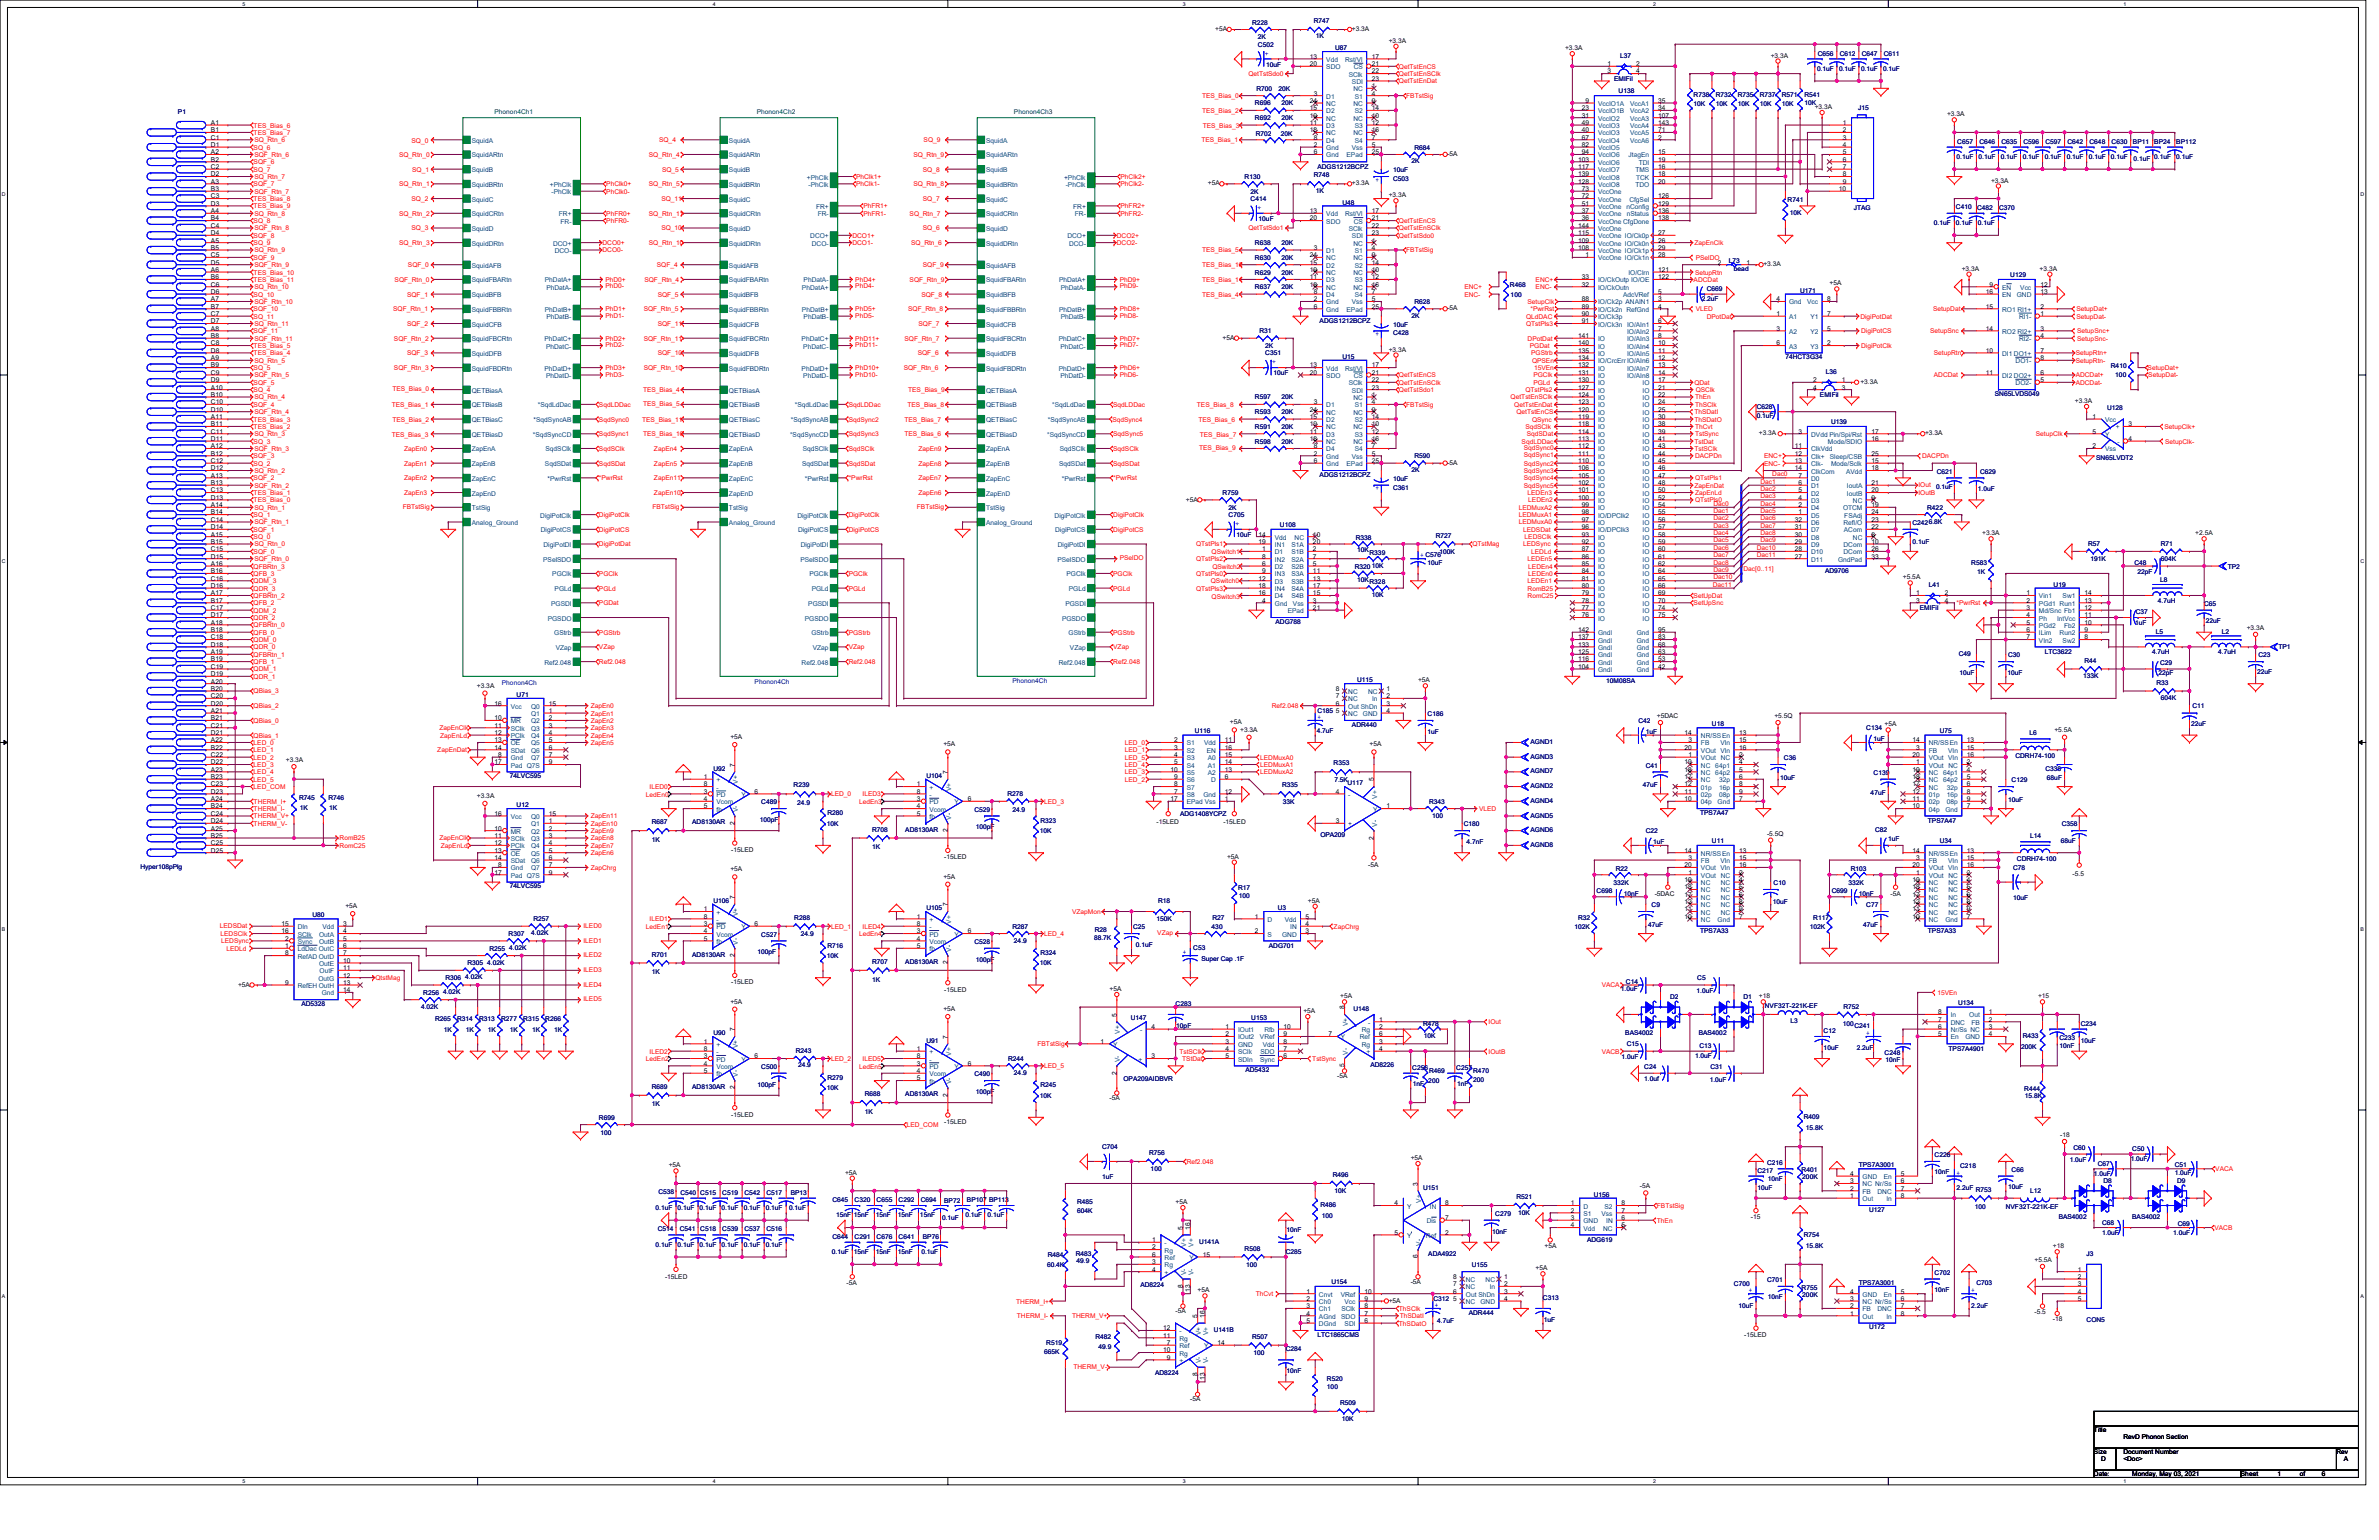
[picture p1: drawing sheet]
<svg xmlns="http://www.w3.org/2000/svg" width="864mm" height="559mm" viewBox="0 0 864 559" stroke-linecap="round" stroke-linejoin="round" font-family="sans-serif">
<defs><g id="words">
<g font-size="2.4">
<text x="441.2" y="11.3">+5A</text>
<text x="490.8" y="11.3">+3.3A</text>
<text x="504.1" y="15.6">+3.3A</text>
<text x="475.5" y="21.3">13</text>
<text x="498" y="21.3">17</text>
<text x="568.1" y="18.2">+3.3A</text>
<text x="642.8" y="20.9">+3.3A</text>
<text x="475.5" y="24">20</text>
<text x="498" y="24">21</text>
<text x="498" y="26.7">22</text>
<text x="498" y="29.3">23</text>
<text x="583.6" y="24">1</text>
<text x="583.6" y="26.7">3</text>
<text x="594" y="24">2</text>
<text x="594" y="26.7">4</text>
<text x="476.9" y="34.7">3</text>
<text x="498" y="34.7">4</text>
<text x="498" y="32">1</text>
<text x="475.5" y="40">15</text>
<text x="475.5" y="37.3">24</text>
<text x="498" y="40">14</text>
<text x="498" y="37.3">9</text>
<text x="574.2" y="40">23</text>
<text x="575.6" y="37.3">9</text>
<text x="602" y="37.3">35</text>
<text x="602" y="40">34</text>
<text x="658.8" y="39.6">+3.3A</text>
<text x="76.6" y="45.3">A1</text>
<text x="475.5" y="45.3">11</text>
<text x="475.5" y="42.7">19</text>
<text x="498" y="45.3">12</text>
<text x="498" y="42.7">10</text>
<text x="574.2" y="42.7">31</text>
<text x="574.2" y="45.3">49</text>
<text x="602" y="42.7">107</text>
<text x="602" y="45.3">143</text>
<text x="668.9" y="45.3">1</text>
<text x="706.8" y="42.2">+3.3A</text>
<text x="76.6" y="48">B1</text>
<text x="76.6" y="50.7">C1</text>
<text x="76.6" y="53.3">D1</text>
<text x="475.5" y="48">18</text>
<text x="476.9" y="53.3">2</text>
<text x="476.9" y="50.7">8</text>
<text x="498" y="53.3">5</text>
<text x="498" y="50.7">7</text>
<text x="498" y="48">16</text>
<text x="574.2" y="48">40</text>
<text x="574.2" y="50.7">67</text>
<text x="574.2" y="53.3">82</text>
<text x="602" y="48">71</text>
<text x="602" y="50.7">2</text>
<text x="668.9" y="48">2</text>
<text x="668.9" y="50.7">3</text>
<text x="668.9" y="53.3">4</text>
<text x="76.6" y="56">A2</text>
<text x="76.6" y="58.7">B2</text>
<text x="476.9" y="56">6</text>
<text x="498" y="56">25</text>
<text x="525.4" y="56.6">-5A</text>
<text x="572.9" y="58.7">103</text>
<text x="574.2" y="56">94</text>
<text x="602" y="58.7">19</text>
<text x="602" y="56">15</text>
<text x="668.9" y="56">5</text>
<text x="668.9" y="58.7">6</text>
<text x="76.6" y="61.3">C2</text>
<text x="76.6" y="64">D2</text>
<text x="572.9" y="61.3">117</text>
<text x="572.9" y="64">139</text>
<text x="602" y="64">18</text>
<text x="602" y="61.3">16</text>
<text x="668.9" y="61.3">7</text>
<text x="668.9" y="64">8</text>
<text x="76.6" y="66.7">A3</text>
<text x="76.6" y="69.3">B3</text>
<text x="438.5" y="67.3">+5A</text>
<text x="490.8" y="67.3">+3.3A</text>
<text x="504.1" y="71.6">+3.3A</text>
<text x="572.9" y="66.7">128</text>
<text x="574.2" y="69.3">73</text>
<text x="602" y="66.7">20</text>
<text x="667.6" y="69.3">10</text>
<text x="668.9" y="66.7">9</text>
<text x="722.8" y="66.3">+3.3A</text>
<text x="76.6" y="72">C3</text>
<text x="76.6" y="74.7">D3</text>
<text x="76.6" y="77.3">A4</text>
<text x="475.5" y="77.3">13</text>
<text x="498" y="77.3">17</text>
<text x="574.2" y="77.3">37</text>
<text x="574.2" y="72">72</text>
<text x="574.2" y="74.7">51</text>
<text x="602" y="72">126</text>
<text x="602" y="74.7">129</text>
<text x="602" y="77.3">136</text>
<text x="76.6" y="80">B4</text>
<text x="76.6" y="82.7">C4</text>
<text x="475.5" y="80">20</text>
<text x="498" y="80">21</text>
<text x="498" y="82.7">22</text>
<text x="572.9" y="82.7">144</text>
<text x="574.2" y="80">36</text>
<text x="602" y="80">138</text>
<text x="76.6" y="85.3">D4</text>
<text x="76.6" y="88">A5</text>
<text x="498" y="88">1</text>
<text x="498" y="85.3">23</text>
<text x="572.9" y="85.3">115</text>
<text x="572.9" y="88">109</text>
<text x="602" y="85.3">27</text>
<text x="602" y="88">26</text>
<text x="76.6" y="90.7">B5</text>
<text x="76.6" y="93.3">C5</text>
<text x="475.5" y="93.3">24</text>
<text x="476.9" y="90.7">3</text>
<text x="498" y="93.3">9</text>
<text x="498" y="90.7">4</text>
<text x="572.9" y="90.7">108</text>
<text x="575.6" y="93.3">1</text>
<text x="602" y="90.7">29</text>
<text x="602" y="93.3">28</text>
<text x="76.6" y="96">D5</text>
<text x="76.6" y="98.7">A6</text>
<text x="76.6" y="101.3">B6</text>
<text x="475.5" y="96">15</text>
<text x="475.5" y="101.3">11</text>
<text x="475.5" y="98.7">19</text>
<text x="498" y="96">14</text>
<text x="498" y="101.3">12</text>
<text x="498" y="98.7">10</text>
<text x="574.2" y="101.3">33</text>
<text x="602" y="101.3">122</text>
<text x="602" y="98.7">121</text>
<text x="623.6" y="96">2</text>
<text x="634" y="96">1</text>
<text x="640.1" y="96.6">+3.3A</text>
<text x="712.1" y="98.3">+3.3A</text>
<text x="740.4" y="98.3">+3.3A</text>
<text x="76.6" y="104">C6</text>
<text x="76.6" y="106.7">D6</text>
<text x="475.5" y="104">18</text>
<text x="476.9" y="106.7">8</text>
<text x="498" y="106.7">7</text>
<text x="498" y="104">16</text>
<text x="574.2" y="104">32</text>
<text x="602" y="106.7">5</text>
<text x="664.1" y="103.6">+5A</text>
<text x="720.9" y="106.7">16</text>
<text x="722.2" y="104">9</text>
<text x="740.7" y="104">12</text>
<text x="740.7" y="106.7">13</text>
<text x="76.6" y="109.3">A7</text>
<text x="76.6" y="112">B7</text>
<text x="476.9" y="109.3">2</text>
<text x="476.9" y="112">6</text>
<text x="498" y="109.3">5</text>
<text x="498" y="112">25</text>
<text x="525.4" y="112.6">-5A</text>
<text x="574.2" y="109.3">88</text>
<text x="574.2" y="112">89</text>
<text x="602" y="109.3">3</text>
<text x="602" y="112">4</text>
<text x="644.9" y="109.3">4</text>
<text x="663.3" y="109.3">8</text>
<text x="720.9" y="112">15</text>
<text x="740.7" y="112">2</text>
<text x="76.6" y="114.7">C7</text>
<text x="76.6" y="117.3">D7</text>
<text x="574.2" y="114.7">90</text>
<text x="574.2" y="117.3">91</text>
<text x="602" y="117.3">6</text>
<text x="644.9" y="114.7">1</text>
<text x="663.3" y="114.7">7</text>
<text x="740.7" y="114.7">1</text>
<text x="76.6" y="120">A8</text>
<text x="76.6" y="122.7">B8</text>
<text x="76.6" y="125.3">C8</text>
<text x="443.8" y="123.3">+5A</text>
<text x="572.9" y="125.3">140</text>
<text x="572.9" y="122.7">141</text>
<text x="602" y="120">7</text>
<text x="602" y="122.7">8</text>
<text x="602" y="125.3">10</text>
<text x="644.9" y="120">3</text>
<text x="644.9" y="125.3">6</text>
<text x="663.3" y="120">5</text>
<text x="663.3" y="125.3">2</text>
<text x="720.9" y="120">14</text>
<text x="740.7" y="120">3</text>
<text x="740.7" y="122.7">4</text>
<text x="76.6" y="128">D8</text>
<text x="76.6" y="130.7">A9</text>
<text x="504.1" y="127.6">+3.3A</text>
<text x="572.9" y="130.7">134</text>
<text x="572.9" y="128">135</text>
<text x="602" y="128">11</text>
<text x="602" y="130.7">12</text>
<text x="720.9" y="128">10</text>
<text x="740.7" y="128">7</text>
<text x="740.7" y="130.7">8</text>
<text x="76.6" y="133.3">B9</text>
<text x="76.6" y="136">C9</text>
<text x="475.5" y="133.3">13</text>
<text x="475.5" y="136">20</text>
<text x="498" y="133.3">17</text>
<text x="498" y="136">21</text>
<text x="572.9" y="136">131</text>
<text x="572.9" y="133.3">132</text>
<text x="602" y="133.3">13</text>
<text x="602" y="136">14</text>
<text x="720.9" y="136">11</text>
<text x="740.7" y="136">6</text>
<text x="76.6" y="138.7">D9</text>
<text x="76.6" y="141.4">A10</text>
<text x="498" y="138.7">22</text>
<text x="498" y="141.4">23</text>
<text x="572.9" y="141.4">127</text>
<text x="572.9" y="138.7">130</text>
<text x="602" y="138.7">17</text>
<text x="602" y="141.4">21</text>
<text x="658.2" y="138.7">2</text>
<text x="658.2" y="141.4">4</text>
<text x="668.7" y="138.7">1</text>
<text x="668.7" y="141.4">3</text>
<text x="675.3" y="139.3">+3.3A</text>
<text x="740.7" y="138.7">5</text>
<text x="76.6" y="144">B10</text>
<text x="76.6" y="146.7">C10</text>
<text x="76.6" y="149.4">D10</text>
<text x="475.5" y="149.4">24</text>
<text x="476.9" y="146.7">3</text>
<text x="498" y="149.4">9</text>
<text x="498" y="146.7">4</text>
<text x="498" y="144">1</text>
<text x="572.9" y="149.4">120</text>
<text x="572.9" y="146.7">123</text>
<text x="572.9" y="144">124</text>
<text x="602" y="144">22</text>
<text x="602" y="146.7">24</text>
<text x="602" y="149.4">25</text>
<text x="753.2" y="146.3">+3.3A</text>
<text x="76.6" y="152">A11</text>
<text x="76.6" y="154.7">B11</text>
<text x="475.5" y="152">15</text>
<text x="475.5" y="154.7">19</text>
<text x="498" y="152">14</text>
<text x="498" y="154.7">10</text>
<text x="572.9" y="154.7">118</text>
<text x="572.9" y="152">119</text>
<text x="602" y="152">30</text>
<text x="602" y="154.7">38</text>
<text x="759.6" y="152">1</text>
<text x="772.7" y="154.7">3</text>
<text x="76.6" y="157.4">C11</text>
<text x="76.6" y="160">D11</text>
<text x="475.5" y="157.4">11</text>
<text x="475.5" y="160">18</text>
<text x="498" y="157.4">12</text>
<text x="498" y="160">16</text>
<text x="572.9" y="160">113</text>
<text x="572.9" y="157.4">114</text>
<text x="602" y="157.4">39</text>
<text x="602" y="160">41</text>
<text x="638.5" y="158">+3.3A</text>
<text x="652.9" y="157.4">3</text>
<text x="679.3" y="160">16</text>
<text x="679.3" y="157.4">17</text>
<text x="698.8" y="158">+3.3A</text>
<text x="759.6" y="157.4">5</text>
<text x="772.7" y="160">4</text>
<text x="76.6" y="162.7">A12</text>
<text x="76.6" y="165.4">B12</text>
<text x="476.9" y="165.4">2</text>
<text x="476.9" y="162.7">8</text>
<text x="498" y="165.4">5</text>
<text x="498" y="162.7">7</text>
<text x="572.9" y="162.7">112</text>
<text x="572.9" y="165.4">111</text>
<text x="602" y="162.7">43</text>
<text x="602" y="165.4">44</text>
<text x="651.6" y="165.4">12</text>
<text x="651.6" y="162.7">11</text>
<text x="679.3" y="165.4">25</text>
<text x="759.6" y="162.7">2</text>
<text x="76.6" y="168">C12</text>
<text x="76.6" y="170.7">D12</text>
<text x="76.6" y="173.4">A13</text>
<text x="476.9" y="168">6</text>
<text x="498" y="168">25</text>
<text x="525.4" y="168.7">-5A</text>
<text x="572.9" y="168">110</text>
<text x="572.9" y="170.7">106</text>
<text x="572.9" y="173.4">105</text>
<text x="602" y="168">45</text>
<text x="602" y="173.4">47</text>
<text x="602" y="170.7">46</text>
<text x="651.6" y="168">13</text>
<text x="651.6" y="170.7">14</text>
<text x="652.9" y="173.4">7</text>
<text x="679.3" y="170.7">18</text>
<text x="679.3" y="168">15</text>
<text x="76.6" y="176">B13</text>
<text x="76.6" y="178.7">C13</text>
<text x="572.9" y="176">102</text>
<text x="572.9" y="178.7">101</text>
<text x="602" y="176">48</text>
<text x="602" y="178.7">50</text>
<text x="652.9" y="178.7">5</text>
<text x="652.9" y="176">6</text>
<text x="679.3" y="178.7">20</text>
<text x="679.3" y="176">21</text>
<text x="76.6" y="181.4">D13</text>
<text x="76.6" y="184">A14</text>
<text x="430.5" y="182">+5A</text>
<text x="572.9" y="181.4">100</text>
<text x="574.2" y="184">99</text>
<text x="602" y="181.4">52</text>
<text x="602" y="184">54</text>
<text x="652.9" y="181.4">4</text>
<text x="652.9" y="184">2</text>
<text x="679.3" y="184">19</text>
<text x="679.3" y="181.4">9</text>
<text x="76.6" y="186.7">B14</text>
<text x="76.6" y="189.4">C14</text>
<text x="574.2" y="186.7">98</text>
<text x="574.2" y="189.4">97</text>
<text x="602" y="186.7">55</text>
<text x="602" y="189.4">56</text>
<text x="651.6" y="189.4">32</text>
<text x="652.9" y="186.7">1</text>
<text x="679.3" y="189.4">23</text>
<text x="679.3" y="186.7">24</text>
<text x="76.6" y="192">D14</text>
<text x="76.6" y="194.7">A15</text>
<text x="76.6" y="197.4">B15</text>
<text x="456.9" y="194.7">14</text>
<text x="456.9" y="197.4">19</text>
<text x="476.6" y="197.4">20</text>
<text x="476.6" y="194.7">10</text>
<text x="574.2" y="192">96</text>
<text x="574.2" y="194.7">93</text>
<text x="574.2" y="197.4">92</text>
<text x="602" y="192">57</text>
<text x="602" y="194.7">58</text>
<text x="602" y="197.4">59</text>
<text x="651.6" y="192">31</text>
<text x="651.6" y="197.4">29</text>
<text x="651.6" y="194.7">30</text>
<text x="679.3" y="197.4">10</text>
<text x="679.3" y="192">22</text>
<text x="679.3" y="194.7">8</text>
<text x="719.6" y="194">+3.3A</text>
<text x="796.9" y="194">+2.5A</text>
<text x="76.6" y="200">C15</text>
<text x="76.6" y="202.7">D15</text>
<text x="458.2" y="202.7">8</text>
<text x="458.2" y="200">1</text>
<text x="476.6" y="202.7">7</text>
<text x="476.6" y="200">2</text>
<text x="574.2" y="200">87</text>
<text x="574.2" y="202.7">86</text>
<text x="602" y="200">60</text>
<text x="602" y="202.7">61</text>
<text x="651.6" y="200">28</text>
<text x="651.6" y="202.7">27</text>
<text x="679.3" y="200">26</text>
<text x="679.3" y="202.7">33</text>
<text x="76.6" y="205.4">A16</text>
<text x="76.6" y="208">B16</text>
<text x="458.2" y="205.4">6</text>
<text x="458.2" y="208">9</text>
<text x="476.6" y="205.4">5</text>
<text x="476.6" y="208">11</text>
<text x="574.2" y="205.4">85</text>
<text x="574.2" y="208">84</text>
<text x="602" y="208">64</text>
<text x="602" y="205.4">62</text>
<text x="76.6" y="210.7">C16</text>
<text x="76.6" y="213.4">D16</text>
<text x="456.9" y="213.4">18</text>
<text x="456.9" y="210.7">12</text>
<text x="476.6" y="210.7">13</text>
<text x="476.6" y="213.4">17</text>
<text x="574.2" y="213.4">80</text>
<text x="574.2" y="210.7">81</text>
<text x="602" y="213.4">66</text>
<text x="602" y="210.7">65</text>
<text x="690.8" y="210.3">+5.5A</text>
<text x="76.6" y="216">A17</text>
<text x="76.6" y="218.7">B17</text>
<text x="76.6" y="221.4">C17</text>
<text x="456.9" y="216">16</text>
<text x="458.2" y="218.7">4</text>
<text x="476.6" y="218.7">3</text>
<text x="476.6" y="221.4">21</text>
<text x="476.6" y="216">15</text>
<text x="574.2" y="216">79</text>
<text x="574.2" y="218.7">78</text>
<text x="574.2" y="221.4">77</text>
<text x="602" y="221.4">74</text>
<text x="602" y="218.7">70</text>
<text x="602" y="216">69</text>
<text x="695.6" y="216">1</text>
<text x="695.6" y="218.7">3</text>
<text x="706" y="216">2</text>
<text x="706" y="218.7">4</text>
<text x="735.6" y="218.7">2</text>
<text x="735.6" y="216">1</text>
<text x="735.6" y="221.4">3</text>
<text x="756.7" y="221.4">12</text>
<text x="756.7" y="216">14</text>
<text x="756.7" y="218.7">13</text>
<text x="76.6" y="224">D17</text>
<text x="76.6" y="226.7">A18</text>
<text x="574.2" y="224">76</text>
<text x="602" y="224">75</text>
<text x="735.6" y="224">4</text>
<text x="735.6" y="226.7">5</text>
<text x="756.7" y="226.7">10</text>
<text x="756.7" y="224">11</text>
<text x="76.6" y="229.4">B18</text>
<text x="76.6" y="232">C18</text>
<text x="572.9" y="229.4">142</text>
<text x="572.9" y="232">137</text>
<text x="602" y="232">83</text>
<text x="602" y="229.4">95</text>
<text x="735.6" y="232">7</text>
<text x="735.6" y="229.4">6</text>
<text x="756.7" y="232">8</text>
<text x="756.7" y="229.4">9</text>
<text x="815.6" y="228.7">+3.3A</text>
<text x="76.6" y="234.7">D18</text>
<text x="76.6" y="237.4">A19</text>
<text x="572.9" y="237.4">125</text>
<text x="572.9" y="234.7">133</text>
<text x="602" y="234.7">68</text>
<text x="602" y="237.4">63</text>
<text x="76.6" y="240">B19</text>
<text x="76.6" y="242.7">C19</text>
<text x="76.6" y="245.4">D19</text>
<text x="572.9" y="240">116</text>
<text x="572.9" y="242.7">104</text>
<text x="602" y="240">53</text>
<text x="602" y="242.7">42</text>
<text x="76.6" y="248">A20</text>
<text x="76.6" y="250.7">B20</text>
<text x="173.1" y="249.7">+3.3A</text>
<text x="484.9" y="250.7">8</text>
<text x="503.3" y="250.7">1</text>
<text x="514.8" y="247.6">+5A</text>
<text x="76.6" y="253.4">C20</text>
<text x="76.6" y="256">D20</text>
<text x="179.5" y="256">16</text>
<text x="199.3" y="256">15</text>
<text x="484.9" y="256">6</text>
<text x="484.9" y="253.4">7</text>
<text x="503.3" y="253.4">2</text>
<text x="503.3" y="256">3</text>
<text x="76.6" y="258.7">A21</text>
<text x="76.6" y="261.4">B21</text>
<text x="179.5" y="261.4">10</text>
<text x="199.3" y="258.7">1</text>
<text x="199.3" y="261.4">2</text>
<text x="446.5" y="262.8">+5A</text>
<text x="484.9" y="258.7">5</text>
<text x="503.3" y="258.7">4</text>
<text x="601.5" y="260.7">+5DAC</text>
<text x="644.1" y="260.7">+5.5Q</text>
<text x="684.1" y="263.4">+5A</text>
<text x="76.6" y="264">C21</text>
<text x="76.6" y="266.7">D21</text>
<text x="76.6" y="269.4">A22</text>
<text x="179.5" y="264">11</text>
<text x="179.5" y="266.7">12</text>
<text x="179.5" y="269.4">13</text>
<text x="199.3" y="264">3</text>
<text x="199.3" y="266.7">4</text>
<text x="199.3" y="269.4">5</text>
<text x="265.1" y="268.1">+5A</text>
<text x="426.2" y="269.4">2</text>
<text x="444.6" y="269.4">11</text>
<text x="450.2" y="265.7">+3.3A</text>
<text x="611.5" y="266.7">14</text>
<text x="612.9" y="269.4">3</text>
<text x="631.3" y="269.4">15</text>
<text x="631.3" y="266.7">13</text>
<text x="694.2" y="269.4">14</text>
<text x="714" y="269.4">13</text>
<text x="745.7" y="265.5">+5.5A</text>
<text x="76.6" y="272">B22</text>
<text x="76.6" y="274.7">C22</text>
<text x="179.5" y="272">14</text>
<text x="180.8" y="274.7">8</text>
<text x="199.3" y="272">6</text>
<text x="199.3" y="274.7">7</text>
<text x="342.5" y="270.8">+5A</text>
<text x="426.2" y="272">3</text>
<text x="426.2" y="274.7">4</text>
<text x="444.6" y="274.7">15</text>
<text x="444.6" y="272">16</text>
<text x="497.2" y="270.8">+5A</text>
<text x="611.5" y="272">20</text>
<text x="612.9" y="274.7">1</text>
<text x="631.3" y="272">16</text>
<text x="631.3" y="274.7">2</text>
<text x="694.2" y="274.7">20</text>
<text x="695.6" y="272">3</text>
<text x="714" y="274.7">16</text>
<text x="714" y="272">15</text>
<text x="76.6" y="277.4">D22</text>
<text x="76.6" y="280">A23</text>
<text x="103.8" y="276.4">+3.3A</text>
<text x="179.5" y="277.4">17</text>
<text x="199.3" y="277.4">9</text>
<text x="266.7" y="278.2" transform="rotate(-90 266.7 278.2)">7</text>
<text x="344" y="280.9" transform="rotate(-90 344 280.9)">7</text>
<text x="424.9" y="280">10</text>
<text x="426.2" y="277.4">5</text>
<text x="444.6" y="277.4">14</text>
<text x="444.6" y="280">13</text>
<text x="611.5" y="277.4">19</text>
<text x="611.5" y="280">18</text>
<text x="631.3" y="277.4">4</text>
<text x="631.3" y="280">5</text>
<text x="694.2" y="280">19</text>
<text x="695.6" y="277.4">1</text>
<text x="714" y="277.4">2</text>
<text x="714" y="280">4</text>
<text x="76.6" y="282.7">B23</text>
<text x="76.6" y="285.4">C23</text>
<text x="255.5" y="285.4">8</text>
<text x="255.5" y="282.7">1</text>
<text x="332.9" y="285.4">1</text>
<text x="426.2" y="282.7">9</text>
<text x="426.2" y="285.4">8</text>
<text x="444.6" y="282.7">6</text>
<text x="498.7" y="283.5" transform="rotate(-90 498.7 283.5)">5</text>
<text x="611.5" y="282.7">17</text>
<text x="611.5" y="285.4">12</text>
<text x="631.3" y="282.7">6</text>
<text x="631.3" y="285.4">8</text>
<text x="694.2" y="282.7">18</text>
<text x="694.2" y="285.4">17</text>
<text x="714" y="282.7">5</text>
<text x="714" y="285.4">6</text>
<text x="76.6" y="288">D23</text>
<text x="76.6" y="290.7">A24</text>
<text x="76.6" y="293.4">B24</text>
<text x="173.1" y="289.7">+3.3A</text>
<text x="255.5" y="290.7">4</text>
<text x="255.5" y="293.4">5</text>
<text x="255.5" y="288">3</text>
<text x="273.9" y="288">6</text>
<text x="332.9" y="288">8</text>
<text x="332.9" y="293.4">4</text>
<text x="332.9" y="290.7">3</text>
<text x="351.3" y="290.7">6</text>
<text x="424.9" y="290.7">17</text>
<text x="426.2" y="288">7</text>
<text x="444.6" y="288">12</text>
<text x="444.6" y="290.7">1</text>
<text x="484.9" y="288">4</text>
<text x="503.3" y="293.4">1</text>
<text x="611.5" y="288">11</text>
<text x="611.5" y="290.7">10</text>
<text x="631.3" y="290.7">7</text>
<text x="631.3" y="288">9</text>
<text x="694.2" y="288">12</text>
<text x="694.2" y="290.7">11</text>
<text x="694.2" y="293.4">10</text>
<text x="714" y="293.4">7</text>
<text x="714" y="288">8</text>
<text x="714" y="290.7">9</text>
<text x="76.6" y="296">C24</text>
<text x="76.6" y="298.7">D24</text>
<text x="179.5" y="296">16</text>
<text x="199.3" y="296">15</text>
<text x="199.3" y="298.7">1</text>
<text x="266.7" y="299.3" transform="rotate(-90 266.7 299.3)">2</text>
<text x="332.9" y="296">5</text>
<text x="419.8" y="298.8">-15LED</text>
<text x="444.1" y="298.8">-15LED</text>
<text x="484.9" y="298.7">3</text>
<text x="76.6" y="301.4">A25</text>
<text x="76.6" y="304">B25</text>
<text x="179.5" y="304">11</text>
<text x="179.5" y="301.4">10</text>
<text x="199.3" y="301.4">2</text>
<text x="199.3" y="304">3</text>
<text x="344" y="302" transform="rotate(-90 344 302)">2</text>
<text x="498.7" y="304.6" transform="rotate(-90 498.7 304.6)">2</text>
<text x="641.5" y="303.4">-5.5Q</text>
<text x="76.6" y="306.7">C25</text>
<text x="76.6" y="309.4">D25</text>
<text x="179.5" y="306.7">12</text>
<text x="179.5" y="309.4">13</text>
<text x="199.3" y="306.7">4</text>
<text x="199.3" y="309.4">5</text>
<text x="265.4" y="309.2">-15LED</text>
<text x="342.8" y="311.9">-15LED</text>
<text x="445.4" y="311.6">+5A</text>
<text x="611.5" y="309.4">14</text>
<text x="631.3" y="309.4">13</text>
<text x="694.2" y="309.4">14</text>
<text x="714" y="309.4">13</text>
<text x="179.5" y="312">14</text>
<text x="179.5" y="317.4">17</text>
<text x="180.8" y="314.7">8</text>
<text x="199.3" y="312">6</text>
<text x="199.3" y="314.7">7</text>
<text x="199.3" y="317.4">9</text>
<text x="265.1" y="316.1">+5A</text>
<text x="496.7" y="314.5">-5A</text>
<text x="611.5" y="314.7">20</text>
<text x="612.9" y="312">3</text>
<text x="612.9" y="317.4">1</text>
<text x="631.3" y="314.7">16</text>
<text x="631.3" y="312">15</text>
<text x="631.3" y="317.4">2</text>
<text x="694.2" y="314.7">20</text>
<text x="695.6" y="312">3</text>
<text x="695.6" y="317.4">1</text>
<text x="714" y="314.7">16</text>
<text x="714" y="312">15</text>
<text x="714" y="317.4">2</text>
<text x="752.4" y="317.8">-5.5</text>
<text x="342.5" y="318.8">+5A</text>
<text x="611.5" y="320">19</text>
<text x="611.5" y="322.7">18</text>
<text x="631.3" y="320">4</text>
<text x="631.3" y="322.7">5</text>
<text x="694.2" y="320">19</text>
<text x="694.2" y="322.7">18</text>
<text x="714" y="320">4</text>
<text x="714" y="322.7">5</text>
<text x="125.4" y="329.5">+5A</text>
<text x="266.7" y="326.2" transform="rotate(-90 266.7 326.2)">7</text>
<text x="344" y="328.9" transform="rotate(-90 344 328.9)">7</text>
<text x="474.8" y="327.6">+5A</text>
<text x="600.7" y="325.2">-5DAC</text>
<text x="611.5" y="325.4">17</text>
<text x="611.5" y="328">12</text>
<text x="631.3" y="325.4">6</text>
<text x="631.3" y="328">8</text>
<text x="686.3" y="325">-5A</text>
<text x="694.2" y="325.4">17</text>
<text x="694.2" y="328">12</text>
<text x="714" y="325.4">6</text>
<text x="714" y="328">8</text>
<text x="255.5" y="333.4">8</text>
<text x="255.5" y="330.7">1</text>
<text x="332.9" y="333.4">1</text>
<text x="455.5" y="333.4">1</text>
<text x="474" y="333.4">5</text>
<text x="611.5" y="330.7">11</text>
<text x="611.5" y="333.4">10</text>
<text x="631.3" y="333.4">7</text>
<text x="631.3" y="330.7">9</text>
<text x="694.2" y="330.7">11</text>
<text x="694.2" y="333.4">10</text>
<text x="714" y="333.4">7</text>
<text x="714" y="330.7">9</text>
<text x="102.2" y="336">15</text>
<text x="102.2" y="338.7">16</text>
<text x="103.5" y="341.4">2</text>
<text x="124.6" y="336">3</text>
<text x="124.6" y="341.4">5</text>
<text x="124.6" y="338.7">4</text>
<text x="255.5" y="338.7">4</text>
<text x="255.5" y="341.4">5</text>
<text x="255.5" y="336">3</text>
<text x="273.9" y="336">6</text>
<text x="332.9" y="336">8</text>
<text x="332.9" y="341.4">4</text>
<text x="332.9" y="338.7">3</text>
<text x="351.3" y="338.7">6</text>
<text x="455.5" y="338.7">2</text>
<text x="474" y="338.7">3</text>
<text x="474" y="336">4</text>
<text x="103.5" y="346.7">8</text>
<text x="103.5" y="344">1</text>
<text x="124.6" y="344">6</text>
<text x="124.6" y="346.7">7</text>
<text x="266.7" y="347.3" transform="rotate(-90 266.7 347.3)">2</text>
<text x="332.9" y="344">5</text>
<text x="124.6" y="349.4">10</text>
<text x="124.6" y="352">11</text>
<text x="344" y="350" transform="rotate(-90 344 350)">2</text>
<text x="86.4" y="358">+5A</text>
<text x="103.5" y="357.4">9</text>
<text x="124.6" y="354.7">12</text>
<text x="124.6" y="357.4">13</text>
<text x="265.4" y="357.2">-15LED</text>
<text x="342.8" y="359.9">-15LED</text>
<text x="402.8" y="359.6">+5A</text>
<text x="124.6" y="360">14</text>
<text x="265.1" y="364.2">+5A</text>
<text x="486.5" y="362.3">+5A</text>
<text x="638.5" y="362">+18</text>
<text x="739.9" y="362.3">+15</text>
<text x="342.5" y="366.8">+5A</text>
<text x="405.4" y="368.9" transform="rotate(-90 405.4 368.9)">5</text>
<text x="473.2" y="367.6">+5A</text>
<text x="488.1" y="366.2" transform="rotate(-90 488.1 366.2)">8</text>
<text x="500.6" y="370.7">1</text>
<text x="703.6" y="368">8</text>
<text x="703.6" y="370.7">7</text>
<text x="722" y="368">1</text>
<text x="722" y="370.7">2</text>
<text x="266.7" y="374.2" transform="rotate(-90 266.7 374.2)">7</text>
<text x="344" y="376.9" transform="rotate(-90 344 376.9)">7</text>
<text x="418" y="373.4">4</text>
<text x="444.9" y="373.4">1</text>
<text x="444.9" y="376">2</text>
<text x="466" y="373.4">10</text>
<text x="466" y="376">9</text>
<text x="482.2" y="376">7</text>
<text x="500.6" y="373.4">2</text>
<text x="500.6" y="376">6</text>
<text x="703.6" y="376">5</text>
<text x="703.6" y="373.4">6</text>
<text x="722" y="376">4</text>
<text x="722" y="373.4">3</text>
<text x="255.5" y="381.4">8</text>
<text x="255.5" y="378.7">1</text>
<text x="332.9" y="381.4">1</text>
<text x="399.5" y="378.7">1</text>
<text x="444.9" y="378.7">3</text>
<text x="444.9" y="381.4">4</text>
<text x="466" y="378.7">8</text>
<text x="466" y="381.4">7</text>
<text x="500.6" y="381.4">4</text>
<text x="500.6" y="378.7">3</text>
<text x="255.5" y="386.7">4</text>
<text x="255.5" y="389.4">5</text>
<text x="255.5" y="384">3</text>
<text x="273.9" y="384">6</text>
<text x="332.9" y="384">8</text>
<text x="332.9" y="389.4">4</text>
<text x="332.9" y="386.7">3</text>
<text x="351.3" y="386.7">6</text>
<text x="405.4" y="390" transform="rotate(-90 405.4 390)">2</text>
<text x="418" y="384">3</text>
<text x="444.9" y="384">5</text>
<text x="466" y="384">6</text>
<text x="488.1" y="387.3" transform="rotate(-90 488.1 387.3)">5</text>
<text x="266.7" y="395.3" transform="rotate(-90 266.7 395.3)">2</text>
<text x="332.9" y="392">5</text>
<text x="485.4" y="391.1">-5A</text>
<text x="344" y="398" transform="rotate(-90 344 398)">2</text>
<text x="402.8" y="399.1">-5A</text>
<text x="265.4" y="405.2">-15LED</text>
<text x="342.8" y="407.9">-15LED</text>
<text x="747.9" y="412.7">-18</text>
<text x="242.7" y="423.6">+5A</text>
<text x="512.1" y="421">+5A</text>
<text x="306.7" y="426.3">+5A</text>
<text x="514.7" y="430.2" transform="rotate(-90 514.7 430.2)">3</text>
<text x="595.3" y="431.1">-5A</text>
<text x="671.6" y="426.7">4</text>
<text x="671.6" y="429.4">3</text>
<text x="690" y="426.7">5</text>
<text x="690" y="429.4">6</text>
<text x="426.8" y="437">+5A</text>
<text x="506.2" y="437.4">4</text>
<text x="524.6" y="437.4">8</text>
<text x="570.2" y="437.4">1</text>
<text x="588.6" y="437.4">8</text>
<text x="671.6" y="434.7">1</text>
<text x="671.6" y="432.1">2</text>
<text x="690" y="434.7">8</text>
<text x="690" y="432.1">7</text>
<text x="524.6" y="442.7">7</text>
<text x="570.2" y="440.1">2</text>
<text x="570.2" y="442.7">3</text>
<text x="588.6" y="442.7">6</text>
<text x="588.6" y="440.1">7</text>
<text x="635.6" y="442.3">-15</text>
<text x="429.4" y="446.2" transform="rotate(-90 429.4 446.2)">5</text>
<text x="432.1" y="446.2" transform="rotate(-90 432.1 446.2)">16</text>
<text x="506.2" y="448.1">5</text>
<text x="524.6" y="448.1">2</text>
<text x="570.2" y="445.4">4</text>
<text x="588.6" y="445.4">5</text>
<text x="418.2" y="450.7">1</text>
<text x="418.2" y="453.4">2</text>
<text x="560.7" y="453">+5A</text>
<text x="745.2" y="452.7">+18</text>
<text x="418.2" y="461.4">4</text>
<text x="418.2" y="458.7">3</text>
<text x="418.2" y="456.1">6</text>
<text x="436.6" y="456.1">15</text>
<text x="514.7" y="456.6" transform="rotate(-90 514.7 456.6)">6</text>
<text x="557.4" y="461">+5A</text>
<text x="738.5" y="457.8">+5.5A</text>
<text x="754.3" y="461.4">1</text>
<text x="241.4" y="464.2">-15LED</text>
<text x="307.3" y="466.3">-5A</text>
<text x="429.4" y="467.3" transform="rotate(-90 429.4 467.3)">8</text>
<text x="512.1" y="465.8">-5A</text>
<text x="527.6" y="466.7">7</text>
<text x="527.6" y="464.1">8</text>
<text x="546" y="464.1">1</text>
<text x="546" y="466.7">2</text>
<text x="754.3" y="464.1">2</text>
<text x="754.3" y="466.7">3</text>
<text x="432.1" y="468.7" transform="rotate(-90 432.1 468.7)">13</text>
<text x="434.8" y="469">+5A</text>
<text x="474.2" y="469.4">1</text>
<text x="474.2" y="472.1">2</text>
<text x="495.3" y="469.4">10</text>
<text x="495.3" y="472.1">9</text>
<text x="504.1" y="472.7">+5A</text>
<text x="527.6" y="472.1">5</text>
<text x="527.6" y="469.4">6</text>
<text x="546" y="469.4">3</text>
<text x="546" y="472.1">4</text>
<text x="671.6" y="469.4">4</text>
<text x="671.6" y="472.1">3</text>
<text x="690" y="469.4">5</text>
<text x="690" y="472.1">6</text>
<text x="754.3" y="469.4">4</text>
<text x="754.3" y="472.1">5</text>
<text x="426.8" y="476.4">-5A</text>
<text x="434.7" y="478.2" transform="rotate(-90 434.7 478.2)">5</text>
<text x="437.4" y="478.2" transform="rotate(-90 437.4 478.2)">16</text>
<text x="474.2" y="474.7">3</text>
<text x="474.2" y="477.4">4</text>
<text x="495.3" y="474.7">8</text>
<text x="495.3" y="477.4">7</text>
<text x="671.6" y="477.4">1</text>
<text x="671.6" y="474.7">2</text>
<text x="690" y="477.4">8</text>
<text x="690" y="474.7">7</text>
<text x="738.5" y="477">-5.5</text>
<text x="745.2" y="479.4">-18</text>
<text x="422.2" y="482.7">12</text>
<text x="422.2" y="485.4">11</text>
<text x="474.2" y="480.1">5</text>
<text x="495.3" y="480.1">6</text>
<text x="633.2" y="485">-15LED</text>
<text x="422.2" y="490.7">10</text>
<text x="423.5" y="488.1">7</text>
<text x="442" y="488.1">14</text>
<text x="423.5" y="493.4">9</text>
<text x="434.7" y="499.3" transform="rotate(-90 434.7 499.3)">8</text>
<text x="437.4" y="500.7" transform="rotate(-90 437.4 500.7)">13</text>
<text x="432.1" y="508.4">-5A</text>
<text x="760.1" y="519.6">Title</text>
<text x="760.1" y="527.6">Size</text>
<text x="770.8" y="527.6">Document Number</text>
<text x="770.8" y="522.3">RevD Phonon Section</text>
<text x="848.1" y="527.6">Rev</text>
<text x="762.8" y="530.3">D</text>
<text x="770.8" y="530.3">&lt;Doc&gt;</text>
<text x="850.8" y="530.3">A</text>
<text x="760.1" y="535.6">Date:</text>
<text x="774" y="535.6">Monday, May 03, 2021</text>
<text x="813.5" y="535.6">Sheet</text>
<text x="826.8" y="535.6">1</text>
<text x="834.8" y="535.6">of</text>
<text x="842.8" y="535.6">6</text>
</g>
<g font-size="2.4" fill="#000080">
<text x="454.5" y="8.9">R228</text>
<text x="476.9" y="8.4">R747</text>
<text x="456.6" y="16.9">C502</text>
<text x="456.6" y="14.3">2K</text>
<text x="477.7" y="14">1K</text>
<text x="484.6" y="18.2">U87</text>
<text x="588.1" y="20.9">L37</text>
<text x="659.8" y="20.4">C656</text>
<text x="667.9" y="20.4">C612</text>
<text x="675.9" y="20.4">C647</text>
<text x="683.9" y="20.4">C611</text>
<text x="459.6" y="24.1">10uF</text>
<text x="586" y="29.5">EMIFil</text>
<text x="659.6" y="25.7">0.1uF</text>
<text x="667.6" y="25.7">0.1uF</text>
<text x="675.6" y="25.7">0.1uF</text>
<text x="683.6" y="25.7">0.1uF</text>
<text x="456.1" y="33.2">R700</text>
<text x="464.1" y="32.9">20K</text>
<text x="587.6" y="33.7">U138</text>
<text x="614.8" y="35.1">R738</text>
<text x="622.8" y="35.1">R732</text>
<text x="630.8" y="35.1">R735</text>
<text x="638.8" y="35.1">R737</text>
<text x="646.8" y="35.1">R571</text>
<text x="655.1" y="35.1">R541</text>
<text x="64.6" y="41.2">P1</text>
<text x="455.5" y="38.3">R696</text>
<text x="465.2" y="38.3">20K</text>
<text x="614.8" y="38.5">10K</text>
<text x="622.8" y="38.5">10K</text>
<text x="630.8" y="38.5">10K</text>
<text x="638.8" y="38.5">10K</text>
<text x="646.8" y="38.5">10K</text>
<text x="655.1" y="38.3">10K</text>
<text x="674.5" y="39.8">J15</text>
<text x="455.5" y="43.6">R692</text>
<text x="465.2" y="43.6">20K</text>
<text x="455.8" y="49.2">R702</text>
<text x="464.9" y="49.4">20K</text>
<text x="710.5" y="52.4">C657</text>
<text x="718.5" y="52.4">C646</text>
<text x="726.5" y="52.4">C635</text>
<text x="734.5" y="52.4">C596</text>
<text x="742.5" y="52.4">C597</text>
<text x="750.5" y="52.4">C642</text>
<text x="758.5" y="52.4">C648</text>
<text x="766.5" y="52.4">C630</text>
<text x="774.3" y="52.4">BP11</text>
<text x="782" y="52.1">BP24</text>
<text x="790" y="52.1">BP112</text>
<text x="512.4" y="59.3">2K</text>
<text x="513.5" y="54.3">R684</text>
<text x="710.3" y="57.7">0.1uF</text>
<text x="718.3" y="57.7">0.1uF</text>
<text x="726.3" y="57.7">0.1uF</text>
<text x="734.3" y="57.7">0.1uF</text>
<text x="742.3" y="57.7">0.1uF</text>
<text x="750.3" y="57.7">0.1uF</text>
<text x="758.3" y="57.7">0.1uF</text>
<text x="766.3" y="57.7">0.1uF</text>
<text x="774.5" y="58.5">0.1uF</text>
<text x="782" y="57.7">0.1uF</text>
<text x="790" y="57.7">0.1uF</text>
<text x="451.8" y="64.9">R130</text>
<text x="476.9" y="64.4">R748</text>
<text x="478.2" y="61.2">ADGS1212BCPZ</text>
<text x="505.7" y="65.7">C503</text>
<text x="505.7" y="62.5">10uF</text>
<text x="454" y="70.3">2K</text>
<text x="477.7" y="70">1K</text>
<text x="454" y="72.9">C414</text>
<text x="487.3" y="74.3">U48</text>
<text x="648.9" y="73.2">R741</text>
<text x="649.7" y="78">10K</text>
<text x="672.9" y="76.1">JTAG</text>
<text x="710" y="75.9">C410</text>
<text x="717.7" y="76.1">C482</text>
<text x="725.7" y="76.1">C370</text>
<text x="456.9" y="80.1">10uF</text>
<text x="702" y="81.7">0.1uF</text>
<text x="710" y="81.7">0.1uF</text>
<text x="718" y="81.7">0.1uF</text>
<text x="455.5" y="88.9">R638</text>
<text x="465.2" y="88.9">20K</text>
<text x="455.5" y="94.3">R630</text>
<text x="465.2" y="94.3">20K</text>
<text x="627.6" y="95.3">L73</text>
<text x="455.5" y="99.6">R629</text>
<text x="465.2" y="99.6">20K</text>
<text x="629.5" y="98.3">bead</text>
<text x="729.7" y="100.7">U129</text>
<text x="455.5" y="104.9">R637</text>
<text x="465.2" y="104.9">20K</text>
<text x="548.1" y="104.1">R468</text>
<text x="548.4" y="107.6">100</text>
<text x="619.6" y="105.5">C669</text>
<text x="653.5" y="106.3">U171</text>
<text x="513.5" y="110.3">R628</text>
<text x="617.7" y="109.2">2.2uF</text>
<text x="479" y="117.2">ADGS1212BCPZ</text>
<text x="505.7" y="118.5">10uF</text>
<text x="512.4" y="115.3">2K</text>
<text x="457.2" y="120.9">R31</text>
<text x="505.7" y="121.7">C428</text>
<text x="459.3" y="128.9">C351</text>
<text x="459.3" y="126.3">2K</text>
<text x="487.3" y="130.3">U15</text>
<text x="648.1" y="130.3">74HCT3G34</text>
<text x="462.2" y="136.1">10uF</text>
<text x="662.8" y="135.6">L36</text>
<text x="766.3" y="133.5">R410</text>
<text x="767.9" y="136.9">100</text>
<text x="724.2" y="143.8">SN65LVDS049</text>
<text x="455.5" y="144.9">R597</text>
<text x="465.2" y="144.9">20K</text>
<text x="637.7" y="148.4">C628</text>
<text x="660.7" y="144.1">EMIFil</text>
<text x="764.9" y="148.9">U128</text>
<text x="455.5" y="155.6">R591</text>
<text x="455.5" y="150.3">R593</text>
<text x="465.2" y="155.6">20K</text>
<text x="465.2" y="150.3">20K</text>
<text x="637.7" y="151.8">0.1uF</text>
<text x="664.7" y="153.7">U139</text>
<text x="455.5" y="161">R598</text>
<text x="465.2" y="161">20K</text>
<text x="513.5" y="166.3">R590</text>
<text x="760.9" y="167">SN65LVDT2</text>
<text x="479" y="173.2">ADGS1212BCPZ</text>
<text x="512.4" y="171.3">2K</text>
<text x="703.1" y="171.9">C621</text>
<text x="718.8" y="171.9">C629</text>
<text x="443.8" y="179.6">R759</text>
<text x="505.7" y="177.7">C361</text>
<text x="505.7" y="174.5">10uF</text>
<text x="702.8" y="177.5">0.1uF</text>
<text x="718" y="178">1.0uF</text>
<text x="446" y="185">2K</text>
<text x="699.6" y="185.2">R422</text>
<text x="446" y="187.6">C705</text>
<text x="464.7" y="191.3">U108</text>
<text x="694.3" y="190.5">C2426.8K</text>
<text x="448.9" y="194.8">10uF</text>
<text x="492.1" y="195.9">R338</text>
<text x="521.2" y="195.3">R727</text>
<text x="694.3" y="197.5">0.1uF</text>
<text x="758" y="198">R57</text>
<text x="784.4" y="198">R71</text>
<text x="492.6" y="200.4">10K</text>
<text x="497.2" y="201.2">R339</text>
<text x="522.5" y="201">100K</text>
<text x="758.8" y="203.6">191K</text>
<text x="784.4" y="203.6">604K</text>
<text x="491.8" y="206.5">R320</text>
<text x="498" y="206">10K</text>
<text x="518.2" y="204.9">10uF</text>
<text x="662.5" y="207.9">AD9706</text>
<text x="715.6" y="204.9">R583</text>
<text x="717.7" y="208.4">1K</text>
<text x="774.8" y="204.9">C48</text>
<text x="775.9" y="208.4">22pF</text>
<text x="808.7" y="206.3">TP2</text>
<text x="492.6" y="211.3">10KR328</text>
<text x="700.2" y="212.9">L41</text>
<text x="745.5" y="212.9">U19</text>
<text x="784.1" y="211.1">L8</text>
<text x="498" y="216.7">10K</text>
<text x="696.9" y="221.5">EMIFil</text>
<text x="783.3" y="218.8">4.7uH</text>
<text x="800.1" y="219.9">C65</text>
<text x="463" y="226.3">ADG788</text>
<text x="775.1" y="226.8">1uF</text>
<text x="775.3" y="222.8">C37</text>
<text x="800.7" y="226">22uF</text>
<text x="782.5" y="230">L5</text>
<text x="806.5" y="230">L2</text>
<text x="711.1" y="238">C49</text>
<text x="728.9" y="238.5">C30</text>
<text x="742.3" y="237.2">LTC3622</text>
<text x="781.2" y="237.2">4.7uH</text>
<text x="805.2" y="237.2">4.7uH</text>
<text x="819.9" y="238.3">C23</text>
<text x="827.1" y="235.6">TP1</text>
<text x="711.3" y="244.9">10uF</text>
<text x="728.7" y="244.9">10uF</text>
<text x="756.2" y="246">133K</text>
<text x="756.7" y="240.4">R44</text>
<text x="783.6" y="244.9">22pF</text>
<text x="784.1" y="241.5">C29</text>
<text x="819.4" y="244.7">22uF</text>
<text x="182.2" y="248.4">Phonon4Ch</text>
<text x="273.9" y="248.2">Phonon4Ch</text>
<text x="367.5" y="247.9">Phonon4Ch</text>
<text x="492.6" y="247.6">U115</text>
<text x="583.1" y="247.9">10M08SA</text>
<text x="782.8" y="248.7">R33</text>
<text x="187.5" y="252.9">U71</text>
<text x="784.4" y="254">604K</text>
<text x="795.9" y="257">C11</text>
<text x="478.2" y="258.8">C185</text>
<text x="490.8" y="263.9">ADR440</text>
<text x="518.2" y="259.9">C186</text>
<text x="594.8" y="262.3">C42</text>
<text x="621.5" y="263.4">U18</text>
<text x="795.4" y="263.4">22uF</text>
<text x="433.7" y="266">U116</text>
<text x="478" y="266">4.7uF</text>
<text x="518.2" y="266.3">1uF</text>
<text x="597.5" y="266.3">1uF</text>
<text x="677.5" y="265">C134</text>
<text x="680.1" y="268.9">1uF</text>
<text x="704.1" y="266">U75</text>
<text x="736.7" y="266.5">L6</text>
<text x="555.6" y="270">AGND1</text>
<text x="555.6" y="275.3">AGND3</text>
<text x="647.6" y="275.9">C36</text>
<text x="731.6" y="275.1">CDRH74-100</text>
<text x="259" y="279.6">U92</text>
<text x="484.1" y="277.5">R353</text>
<text x="555.6" y="280.7">AGND7</text>
<text x="597.5" y="278.6">C41</text>
<text x="680.1" y="281.2">C139</text>
<text x="742.5" y="279.9">C338</text>
<text x="185.1" y="282.3">74LVC595</text>
<text x="288.1" y="285.5">R239</text>
<text x="336.3" y="282.3">U104</text>
<text x="465.5" y="285.5">R335</text>
<text x="484.4" y="283.9">7.5K</text>
<text x="489.2" y="284.9">U117</text>
<text x="555.6" y="286">AGND2</text>
<text x="596.4" y="285.7">47uF</text>
<text x="646.3" y="283.1">10uF</text>
<text x="730.2" y="283.9">C129</text>
<text x="743.1" y="283.1">68uF</text>
<text x="108.6" y="290.3">R745</text>
<text x="119.3" y="290.3">R746</text>
<text x="187.5" y="292.9">U12</text>
<text x="276.4" y="291.9">C489</text>
<text x="289.4" y="292.1">24.9</text>
<text x="365.7" y="288.7">R278</text>
<text x="465.7" y="291.9">33K</text>
<text x="518.8" y="291.6">R343</text>
<text x="555.6" y="291.3">AGND4</text>
<text x="679.1" y="288.4">47uF</text>
<text x="728.9" y="291.1">10uF</text>
<text x="108.8" y="294">1K</text>
<text x="119.5" y="294">1K</text>
<text x="236.6" y="299.1">R687</text>
<text x="251.3" y="299.1">AD8130AR</text>
<text x="275.8" y="298.3">100pF</text>
<text x="300.1" y="299.6">10K</text>
<text x="300.4" y="295.9">R280</text>
<text x="353.7" y="294.6">C529</text>
<text x="367.5" y="294.6">24.9</text>
<text x="377.7" y="298.5">R323</text>
<text x="428.4" y="296.2">ADG1408YCPZ</text>
<text x="519.9" y="297">100</text>
<text x="531.3" y="299.9">C180</text>
<text x="555.6" y="296.7">AGND5</text>
<text x="617.2" y="295.9">TPS7A47</text>
<text x="699.9" y="298.5">TPS7A47</text>
<text x="748.4" y="299.9">C358</text>
<text x="236.6" y="305.5">1K</text>
<text x="316.6" y="301.8">R708</text>
<text x="328.6" y="301.8">AD8130AR</text>
<text x="354.2" y="300.9">100pF</text>
<text x="377.4" y="302.3">10K</text>
<text x="479.3" y="303.9">OPA209</text>
<text x="555.6" y="302">AGND6</text>
<text x="597.5" y="302.3">C22</text>
<text x="680.7" y="302">C82</text>
<text x="685.5" y="305.2">1uF</text>
<text x="736.9" y="304.2">L14</text>
<text x="316.6" y="308.1">1K</text>
<text x="532.4" y="306.3">4.7nF</text>
<text x="555.6" y="307.3">AGND8</text>
<text x="600.1" y="306.3">1uF</text>
<text x="621.5" y="306">U11</text>
<text x="704.1" y="306">U34</text>
<text x="748.2" y="306">68uF</text>
<text x="51" y="315.3">Hyper108pPlg</text>
<text x="586.5" y="315.9">R22</text>
<text x="671.9" y="315.9">R103</text>
<text x="730.8" y="315.6">C78</text>
<text x="732.2" y="312.4">CDRH74-100</text>
<text x="185.1" y="322.3">74LVC595</text>
<text x="449.5" y="322.8">R17</text>
<text x="579.6" y="323.9">C698</text>
<text x="585.7" y="321">332K</text>
<text x="643.8" y="321.2">C10</text>
<text x="664.9" y="323.9">C699</text>
<text x="671.1" y="321">332K</text>
<text x="259" y="327.6">U106</text>
<text x="420.4" y="327.6">R18</text>
<text x="449.7" y="326">100</text>
<text x="589.4" y="325">10nF</text>
<text x="599.6" y="329.2">C9</text>
<text x="643.6" y="328.2">10uF</text>
<text x="674.8" y="325">10nF</text>
<text x="677.5" y="329.2">C77</text>
<text x="730.8" y="326.6">10uF</text>
<text x="113.4" y="332.7">U80</text>
<text x="193.7" y="334.3">R257</text>
<text x="288.3" y="333.8">R288</text>
<text x="336.3" y="330.3">U105</text>
<text x="419.8" y="334.3">150K</text>
<text x="440.1" y="333.8">R27</text>
<text x="463.8" y="330.3">U3</text>
<text x="572.9" y="334">R32</text>
<text x="658.2" y="334">R117</text>
<text x="184.6" y="339.6">R307</text>
<text x="192.9" y="339.3">4.02K</text>
<text x="276.4" y="339.9">C527</text>
<text x="290.7" y="339.6">24.9</text>
<text x="367.5" y="337">R287</text>
<text x="397.2" y="341">88.7K</text>
<text x="397.4" y="338.3">R28</text>
<text x="411.3" y="337.2">C25</text>
<text x="439.8" y="337">430</text>
<text x="571.6" y="337.2">102K</text>
<text x="598.3" y="336.4">47uF</text>
<text x="617.2" y="338.5">TPS7A33</text>
<text x="656.9" y="337.2">102K</text>
<text x="676.4" y="336.4">47uF</text>
<text x="699.9" y="338.5">TPS7A33</text>
<text x="177.7" y="345">R255</text>
<text x="184.9" y="344.7">4.02K</text>
<text x="236.6" y="347.1">R701</text>
<text x="251.3" y="347.1">AD8130AR</text>
<text x="275" y="346.3">100pF</text>
<text x="300.1" y="347.6">10K</text>
<text x="300.4" y="343.9">R716</text>
<text x="353.7" y="342.6">C528</text>
<text x="368.1" y="342.3">24.9</text>
<text x="377.7" y="346.5">R324</text>
<text x="412.4" y="343.6">0.1uF</text>
<text x="433.2" y="344.7">C53</text>
<text x="460.6" y="343.9">ADG701</text>
<text x="169.7" y="350.3">R305</text>
<text x="176.9" y="350">4.02K</text>
<text x="236.6" y="353.5">1K</text>
<text x="316.6" y="349.8">R707</text>
<text x="328.6" y="349.8">AD8130AR</text>
<text x="354.2" y="349">100pF</text>
<text x="377.4" y="350.3">10K</text>
<text x="436.1" y="348.7">Super Cap .1F</text>
<text x="161.7" y="355.6">R306</text>
<text x="168.9" y="355.3">4.02K</text>
<text x="316.6" y="356.2">1K</text>
<text x="588.4" y="359.6">1.0uF</text>
<text x="590.3" y="357">C14</text>
<text x="616.1" y="355.6">C5</text>
<text x="109.4" y="365">AD5328</text>
<text x="153.7" y="361">R256</text>
<text x="160.9" y="360.7">4.02K</text>
<text x="426.8" y="365">C283</text>
<text x="606.3" y="362.5">D2</text>
<text x="615.9" y="360.2">1.0uF</text>
<text x="632.9" y="362.5">D1</text>
<text x="640.7" y="365.8">NVF32T-221K-EF</text>
<text x="710.8" y="364.7">U134</text>
<text x="152.9" y="366">4.02K</text>
<text x="157.9" y="370.5">R265</text>
<text x="165.9" y="370.5">R314</text>
<text x="173.9" y="370.5">R313</text>
<text x="181.9" y="370.5">R277</text>
<text x="189.9" y="370.5">R315</text>
<text x="198" y="370.5">R266</text>
<text x="410.5" y="370.3">U147</text>
<text x="454.2" y="370">U153</text>
<text x="491.3" y="366.8">U148</text>
<text x="650" y="371.3">L3</text>
<text x="669.2" y="366">R752</text>
<text x="161.1" y="374.6">1K</text>
<text x="169.1" y="374.6">1K</text>
<text x="177.1" y="374.6">1K</text>
<text x="185.1" y="374.6">1K</text>
<text x="193.1" y="374.6">1K</text>
<text x="201.1" y="374.6">1K</text>
<text x="259" y="375.6">U90</text>
<text x="427" y="373">10pF</text>
<text x="516.6" y="372.4">R478</text>
<text x="516.9" y="376.7">10K</text>
<text x="590" y="375.6">BAS4002</text>
<text x="616.7" y="375.6">BAS4002</text>
<text x="662" y="374.8">C12</text>
<text x="668.9" y="372.2">100</text>
<text x="673.2" y="373">C241</text>
<text x="734.3" y="376.7">R433</text>
<text x="747.6" y="377.5">C233</text>
<text x="755.4" y="372.2">C234</text>
<text x="288.9" y="382">R243</text>
<text x="336.3" y="378.3">U91</text>
<text x="590.5" y="379.6">C15</text>
<text x="615.3" y="383.9">1.0uF</text>
<text x="616.9" y="380.4">C13</text>
<text x="662" y="381">10uF</text>
<text x="674" y="381">2.2uF</text>
<text x="684.1" y="382.8">C248</text>
<text x="707.3" y="381.2">TPS7A4901</text>
<text x="733.7" y="380.7">200K</text>
<text x="747.6" y="380.2">10nF</text>
<text x="755.4" y="378.3">10uF</text>
<text x="276.4" y="387.9">C500</text>
<text x="289.7" y="387.3">24.9</text>
<text x="366" y="385">R244</text>
<text x="452.1" y="389">AD5432</text>
<text x="497.5" y="387.1">AD8226</text>
<text x="512.7" y="388.2">C256</text>
<text x="518.8" y="389.5">R469</text>
<text x="528.7" y="388.2">C257</text>
<text x="534.8" y="389.2">R470</text>
<text x="588.6" y="384.4">1.0uF</text>
<text x="596.9" y="387.9">C24</text>
<text x="620.9" y="387.9">C31</text>
<text x="684.4" y="385.5">10nF</text>
<text x="236.6" y="395.1">R689</text>
<text x="251.3" y="395.1">AD8130AR</text>
<text x="275" y="394.5">100pF</text>
<text x="300.1" y="395.6">10K</text>
<text x="300.4" y="391.9">R279</text>
<text x="353.7" y="390.6">C490</text>
<text x="368.1" y="390">24.9</text>
<text x="377.7" y="394.5">R245</text>
<text x="407.8" y="392.4">OPA209AIDBVR</text>
<text x="512.9" y="394">1nF</text>
<text x="518.5" y="393">200</text>
<text x="528.9" y="394">1nF</text>
<text x="534.8" y="392.4">200</text>
<text x="596.9" y="392.2">1.0uf</text>
<text x="620.6" y="392.4">1.0uF</text>
<text x="734.8" y="395.9">R444</text>
<text x="236.6" y="401.5">1K</text>
<text x="313.9" y="397.8">R688</text>
<text x="328.6" y="397.8">AD8130AR</text>
<text x="354.2" y="397">100pF</text>
<text x="377.4" y="398.3">10K</text>
<text x="735.1" y="398.6">15.8K</text>
<text x="217.4" y="406.3">R699</text>
<text x="313.9" y="404.2">1K</text>
<text x="654.8" y="406">R409</text>
<text x="217.9" y="411.9">100</text>
<text x="655.6" y="410">15.8K</text>
<text x="400.1" y="417">C704</text>
<text x="417.2" y="419.1">R756</text>
<text x="702.3" y="419.9">C226</text>
<text x="752.7" y="417.2">C60</text>
<text x="774" y="417.7">C50</text>
<text x="417.7" y="425">100</text>
<text x="638" y="425.5">C217</text>
<text x="641.5" y="422.6">C216</text>
<text x="654" y="425.2">R401</text>
<text x="674.8" y="423.6">TPS7A3001</text>
<text x="711.6" y="423.9">C218</text>
<text x="730.2" y="425.2">C66</text>
<text x="751.3" y="421.8">1.0uF</text>
<text x="761.5" y="423.1">C67</text>
<text x="773.5" y="421.2">1.0uF</text>
<text x="789.5" y="423.6">C51</text>
<text x="400.1" y="427.9">1uF</text>
<text x="483.8" y="427.1">R496</text>
<text x="516.6" y="431.6">U151</text>
<text x="638" y="431.6">10uF</text>
<text x="641.7" y="428.7">10nF</text>
<text x="654.3" y="427.9">200K</text>
<text x="702.3" y="426">10nF</text>
<text x="710.3" y="431.9">2.2uF</text>
<text x="728.9" y="431.4">10uF</text>
<text x="760.1" y="426.6">1.0uF</text>
<text x="763.6" y="429.2">D8</text>
<text x="789.5" y="426.3">1.0uF</text>
<text x="790.3" y="429.2">D9</text>
<text x="239" y="433.2">C538</text>
<text x="247" y="433.5">C540</text>
<text x="254.2" y="433.5">C515</text>
<text x="262.2" y="433.5">C519</text>
<text x="270.2" y="433.5">C542</text>
<text x="278.2" y="433.5">C517</text>
<text x="287" y="433.5">BP13</text>
<text x="302.2" y="436.2">C645</text>
<text x="310.2" y="436.2">C320</text>
<text x="318.2" y="436.2">C655</text>
<text x="326.2" y="436.2">C292</text>
<text x="334.2" y="436.2">C694</text>
<text x="342.8" y="436.4">BP72</text>
<text x="351" y="436.2">BP107 BP113</text>
<text x="391" y="437">R485</text>
<text x="484.4" y="433">10K</text>
<text x="550.5" y="435.1">R521</text>
<text x="578.5" y="434.3">U156</text>
<text x="717.2" y="432.7">R753</text>
<text x="736.9" y="433">L12</text>
<text x="238" y="439.1">0.1uF</text>
<text x="246" y="439.1">0.1uF</text>
<text x="254" y="439.1">0.1uF</text>
<text x="262" y="439.1">0.1uF</text>
<text x="270" y="439.1">0.1uF</text>
<text x="278" y="439.1">0.1uF</text>
<text x="286.5" y="439.1">0.1uF</text>
<text x="303.5" y="441.5">15nF</text>
<text x="310" y="441.7">15nF</text>
<text x="318" y="441.7">15nF</text>
<text x="326" y="441.7">15nF</text>
<text x="334" y="441.7">15nF</text>
<text x="342" y="442.6">0.1uF</text>
<text x="350.5" y="441.7">0.1uF</text>
<text x="358.5" y="441.7">0.1uF</text>
<text x="391" y="440.2">604K</text>
<text x="479.3" y="438">R486</text>
<text x="479.8" y="442">100</text>
<text x="542.8" y="441.2">C279</text>
<text x="551.1" y="441">10K</text>
<text x="678.5" y="439.6">U127</text>
<text x="716.9" y="438.8">100</text>
<text x="728.1" y="438.6">NVF32T-221K-EF</text>
<text x="747.4" y="442.3">BAS4002</text>
<text x="774" y="442.3">BAS4002</text>
<text x="238.8" y="446.8">C514</text>
<text x="246.8" y="446.8">C541</text>
<text x="254.2" y="446.8">C518</text>
<text x="262.2" y="446.8">C539</text>
<text x="270.2" y="446.8">C537</text>
<text x="278.2" y="446.8">C516</text>
<text x="302.2" y="449.5">C644</text>
<text x="310.2" y="449.5">C291</text>
<text x="318.2" y="449.5">C676</text>
<text x="326.2" y="449.5">C641</text>
<text x="335" y="449.5">BP76</text>
<text x="467" y="447.1">10nF</text>
<text x="541.7" y="447.6">10nF</text>
<text x="654.8" y="448.7">R754</text>
<text x="763.1" y="444.4">C68</text>
<text x="763.1" y="448.2">1.0uF</text>
<text x="788.9" y="448.2">1.0uF</text>
<text x="790.5" y="444.7">C69</text>
<text x="238" y="452.4">0.1uF</text>
<text x="246" y="452.4">0.1uF</text>
<text x="254" y="452.4">0.1uF</text>
<text x="262" y="452.4">0.1uF</text>
<text x="270" y="452.4">0.1uF</text>
<text x="278" y="452.4">0.1uF</text>
<text x="302" y="455.1">0.1uF</text>
<text x="310" y="455.1">15nF</text>
<text x="318" y="455.1">15nF</text>
<text x="326" y="455.1">15nF</text>
<text x="334.5" y="455.1">0.1uF</text>
<text x="390.5" y="455.6">R483</text>
<text x="435.3" y="451.4">U141A</text>
<text x="451.8" y="453.8">R508</text>
<text x="466.8" y="455.1">C285</text>
<text x="518.5" y="455.6">ADA4922</text>
<text x="576.1" y="450.6">ADG619</text>
<text x="655.6" y="452.7">15.8K</text>
<text x="757.5" y="455.6">J3</text>
<text x="380.1" y="459.9">60.4K</text>
<text x="380.4" y="456.2">R484</text>
<text x="390.8" y="458.3">49.9</text>
<text x="452.4" y="459.7">100</text>
<text x="534.2" y="459.9">U155</text>
<text x="414" y="467.1">AD8224</text>
<text x="483.3" y="466">U154</text>
<text x="629.5" y="466.6">C700</text>
<text x="641.5" y="465.2">C701</text>
<text x="654" y="467.9">R755</text>
<text x="674.8" y="466.3">TPS7A3001</text>
<text x="702.3" y="462.6">C702</text>
<text x="717.5" y="466.3">C703</text>
<text x="520.4" y="472.2">C312</text>
<text x="560.1" y="471.6">C313</text>
<text x="641.7" y="471.4">10nF</text>
<text x="654.3" y="470.6">200K</text>
<text x="702.3" y="468.7">10nF</text>
<text x="533.2" y="477.2">ADR444</text>
<text x="560.4" y="479.6">1uF</text>
<text x="631.1" y="474.6">10uF</text>
<text x="715.6" y="474.6">2.2uF</text>
<text x="757.5" y="479.6">CON5</text>
<text x="440.6" y="483.4">U141B</text>
<text x="454.5" y="485.8">R507</text>
<text x="478.2" y="485.2">LTC1865CMS</text>
<text x="521.7" y="480.2">4.7uF</text>
<text x="678.5" y="482.3">U172</text>
<text x="379" y="491.4">665K</text>
<text x="379.8" y="488.2">R519</text>
<text x="397.7" y="486">R482</text>
<text x="398.8" y="489.5">49.9</text>
<text x="455" y="491.7">100</text>
<text x="466.8" y="490.3">C284</text>
<text x="419.3" y="499.1">AD8224</text>
<text x="467" y="498.3">10nF</text>
<text x="481.7" y="501">R520</text>
<text x="481.7" y="504.2">100</text>
<text x="486.5" y="509.8">R509</text>
<text x="487" y="515.7">10K</text>
</g>
<g font-size="2.4" fill="#00f">
<text x="459.1" y="18.7" transform="rotate(90 459.1 18.7)">+</text>
<text x="500.6" y="64.5" transform="rotate(180 500.6 64.5)">+</text>
<text x="456.5" y="74.7" transform="rotate(90 456.5 74.7)">+</text>
<text x="500.6" y="120.5" transform="rotate(180 500.6 120.5)">+</text>
<text x="461.8" y="130.7" transform="rotate(90 461.8 130.7)">+</text>
<text x="500.6" y="176.5" transform="rotate(180 500.6 176.5)">+</text>
<text x="448.5" y="189.4" transform="rotate(90 448.5 189.4)">+</text>
<text x="515.6" y="202.2">+ C576</text>
<text x="478.2" y="260.9">+</text>
<text x="429.4" y="346.2">+</text>
<text x="677.5" y="375.6">+</text>
<text x="710.3" y="426.3">+</text>
<text x="634.8" y="468.9">+</text>
<text x="715.6" y="468.9">+</text>
<text x="520.9" y="474.3">+</text>
</g>
<g font-size="2.4" fill="#004080">
<text x="481.5" y="22.5">Vdd</text>
<text x="488.3" y="22.5">Rst/Vl</text>
<text x="481.5" y="25.1">SDO</text>
<text x="489.6" y="27.8">SClk</text>
<text x="491.4" y="25.1">CS</text>
<text x="481.5" y="35.8">D1</text>
<text x="490.8" y="30.5">SDI</text>
<text x="491.3" y="33.1">NC</text>
<text x="491.8" y="35.8">S1</text>
<text x="481.5" y="41.1">D2</text>
<text x="481.5" y="38.5">NC</text>
<text x="491.3" y="38.5">NC</text>
<text x="491.8" y="41.1">S2</text>
<text x="580.1" y="41.1">VccIO1B</text>
<text x="580.1" y="38.5">VccIO1A</text>
<text x="591.7" y="38.5">VccA1</text>
<text x="591.7" y="41.1">VccA2</text>
<text x="481.5" y="46.5">D3</text>
<text x="481.5" y="43.8">NC</text>
<text x="491.3" y="43.8">NC</text>
<text x="491.8" y="46.5">S3</text>
<text x="580.1" y="43.8">VccIO2</text>
<text x="580.1" y="46.5">VccIO3</text>
<text x="591.7" y="43.8">VccA3</text>
<text x="591.7" y="46.5">VccA4</text>
<text x="171.3" y="51.8">SquidA</text>
<text x="264.6" y="51.8">SquidA</text>
<text x="358" y="51.8">SquidA</text>
<text x="481.5" y="51.8">D4</text>
<text x="481.5" y="49.1">NC</text>
<text x="491.3" y="49.1">NC</text>
<text x="491.8" y="51.8">S4</text>
<text x="580.1" y="49.1">VccIO3</text>
<text x="580.1" y="51.8">VccIO4</text>
<text x="591.7" y="49.1">VccA5</text>
<text x="591.7" y="51.8">VccA6</text>
<text x="171.3" y="57.1">SquidARtn</text>
<text x="264.6" y="57.1">SquidARtn</text>
<text x="358" y="57.1">SquidARtn</text>
<text x="481.5" y="54.5">Gnd</text>
<text x="481.5" y="57.1">Gnd</text>
<text x="488.8" y="57.1">EPad</text>
<text x="490.7" y="54.5">Vss</text>
<text x="580.1" y="54.5">VccIO5</text>
<text x="580.1" y="57.1">VccIO6</text>
<text x="580.1" y="59.8">VccIO6</text>
<text x="591.2" y="57.1">JtagEn</text>
<text x="594.9" y="59.8">TDI</text>
<text x="171.3" y="62.5">SquidB</text>
<text x="264.6" y="62.5">SquidB</text>
<text x="292.9" y="65.2">+PhClk</text>
<text x="358" y="62.5">SquidB</text>
<text x="386.3" y="65.2">+PhClk</text>
<text x="580.1" y="62.5">VccIO7</text>
<text x="580.1" y="65.2">VccIO8</text>
<text x="593.7" y="62.5">TMS</text>
<text x="593.9" y="65.2">TCK</text>
<text x="171.3" y="67.8">SquidBRtn</text>
<text x="199.6" y="67.8">+PhClk</text>
<text x="200.2" y="70.5">-PhClk</text>
<text x="264.6" y="67.8">SquidBRtn</text>
<text x="293.5" y="67.8">-PhClk</text>
<text x="358" y="67.8">SquidBRtn</text>
<text x="386.9" y="67.8">-PhClk</text>
<text x="580.1" y="70.5">VccOne</text>
<text x="580.1" y="67.8">VccIO8</text>
<text x="593.7" y="67.8">TDO</text>
<text x="171.3" y="73.2">SquidC</text>
<text x="264.6" y="73.2">SquidC</text>
<text x="296.2" y="75.8">FR+</text>
<text x="358" y="73.2">SquidC</text>
<text x="389.6" y="75.8">FR+</text>
<text x="580.1" y="73.2">VccOne</text>
<text x="580.1" y="75.8">VccOne</text>
<text x="590.4" y="75.8">nConfig</text>
<text x="591.5" y="73.2">CfgSel</text>
<text x="171.3" y="83.8">SquidD</text>
<text x="171.3" y="78.5">SquidCRtn</text>
<text x="202.9" y="78.5">FR+</text>
<text x="203.5" y="81.2">FR-</text>
<text x="264.6" y="83.8">SquidD</text>
<text x="264.6" y="78.5">SquidCRtn</text>
<text x="296.8" y="78.5">FR-</text>
<text x="358" y="83.8">SquidD</text>
<text x="358" y="78.5">SquidCRtn</text>
<text x="390.2" y="78.5">FR-</text>
<text x="481.5" y="78.5">Vdd</text>
<text x="481.5" y="81.2">SDO</text>
<text x="488.3" y="78.5">Rst/Vl</text>
<text x="489.6" y="83.8">SClk</text>
<text x="491.4" y="81.2">CS</text>
<text x="580.1" y="78.5">VccOne</text>
<text x="580.1" y="83.8">VccOne</text>
<text x="580.1" y="81.2">VccOne CfgDone</text>
<text x="590.5" y="78.5">nStatus</text>
<text x="171.3" y="89.2">SquidDRtn</text>
<text x="200.8" y="89.2">DCO+</text>
<text x="264.6" y="89.2">SquidDRtn</text>
<text x="294.1" y="86.5">DCO+</text>
<text x="294.7" y="89.2">DCO-</text>
<text x="358" y="89.2">SquidDRtn</text>
<text x="387.5" y="86.5">DCO+</text>
<text x="388.1" y="89.2">DCO-</text>
<text x="490.8" y="86.5">SDI</text>
<text x="491.3" y="89.2">NC</text>
<text x="580.1" y="86.5">VccOne IO/Ck0p</text>
<text x="580.1" y="89.2">VccOne IO/Ck0n</text>
<text x="201.4" y="91.8">DCO-</text>
<text x="481.5" y="91.8">D1</text>
<text x="481.5" y="94.5">NC</text>
<text x="491.3" y="94.5">NC</text>
<text x="491.8" y="91.8">S1</text>
<text x="580.1" y="94.5">VccOne IO/Ck1n</text>
<text x="580.1" y="91.8">VccOne IO/Ck1p</text>
<text x="171.3" y="97.2">SquidAFB</text>
<text x="264.6" y="97.2">SquidAFB</text>
<text x="358" y="97.2">SquidAFB</text>
<text x="481.5" y="97.2">D2</text>
<text x="481.5" y="99.8">NC</text>
<text x="491.3" y="99.8">NC</text>
<text x="491.8" y="97.2">S2</text>
<text x="591.1" y="99.8">IO/Clrn</text>
<text x="171.3" y="107.8">SquidBFB</text>
<text x="171.3" y="102.5">SquidFBARtn</text>
<text x="197.8" y="102.5">PhDatA+</text>
<text x="198.4" y="105.2">PhDatA-</text>
<text x="264.6" y="107.8">SquidBFB</text>
<text x="264.6" y="102.5">SquidFBARtn</text>
<text x="291.1" y="105.2">PhDatA+</text>
<text x="291.7" y="102.5">PhDatA-</text>
<text x="358" y="107.8">SquidBFB</text>
<text x="358" y="102.5">SquidFBARtn</text>
<text x="384.5" y="102.5">PhDatA+</text>
<text x="385.1" y="105.2">PhDatA-</text>
<text x="481.5" y="102.5">D3</text>
<text x="481.5" y="107.8">D4</text>
<text x="481.5" y="105.2">NC</text>
<text x="491.3" y="105.2">NC</text>
<text x="491.8" y="102.5">S3</text>
<text x="491.8" y="107.8">S4</text>
<text x="580.1" y="102.5">IO/CkOutp IO/OE</text>
<text x="580.1" y="105.2">IO/CkOutn</text>
<text x="589.2" y="107.8">AdcVRef</text>
<text x="726.8" y="107.8">EN</text>
<text x="726.8" y="105.2">EN</text>
<text x="732.1" y="107.8">GND</text>
<text x="733.4" y="105.2">Vcc</text>
<text x="171.3" y="113.2">SquidFBBRtn</text>
<text x="197.8" y="113.2">PhDatB+</text>
<text x="264.6" y="113.2">SquidFBBRtn</text>
<text x="291.1" y="113.2">PhDatB+</text>
<text x="358" y="113.2">SquidFBBRtn</text>
<text x="384.5" y="113.2">PhDatB+</text>
<text x="481.5" y="110.5">Gnd</text>
<text x="481.5" y="113.2">Gnd</text>
<text x="488.8" y="113.2">EPad</text>
<text x="490.7" y="110.5">Vss</text>
<text x="580.1" y="110.5">IO/Ck2p ANAIN1</text>
<text x="580.1" y="113.2">IO/Ck2n RefGnd</text>
<text x="649.5" y="110.5">Gnd</text>
<text x="656" y="110.5">Vcc</text>
<text x="726.8" y="113.2">RO1 RI1+</text>
<text x="171.3" y="118.5">SquidCFB</text>
<text x="198.4" y="115.8">PhDatB-</text>
<text x="264.6" y="118.5">SquidCFB</text>
<text x="291.7" y="115.8">PhDatB-</text>
<text x="358" y="118.5">SquidCFB</text>
<text x="385.1" y="115.8">PhDatB-</text>
<text x="580.1" y="115.8">IO/Ck3p</text>
<text x="580.1" y="118.5">IO/Ck3n</text>
<text x="590.6" y="118.5">IO/AIn1</text>
<text x="649.5" y="115.8">A1</text>
<text x="657.2" y="115.8">Y1</text>
<text x="732.9" y="115.8">RI1-</text>
<text x="171.3" y="123.8">SquidFBCRtn</text>
<text x="197.7" y="123.8">PhDatC+</text>
<text x="264.6" y="123.8">SquidFBCRtn</text>
<text x="291" y="123.8">PhDatC+</text>
<text x="358" y="123.8">SquidFBCRtn</text>
<text x="384.3" y="123.8">PhDatC+</text>
<text x="580.1" y="123.8">IO</text>
<text x="590.6" y="121.2">IO/AIn2</text>
<text x="590.6" y="123.8">IO/AIn3</text>
<text x="649.5" y="121.2">A2</text>
<text x="657.2" y="121.2">Y2</text>
<text x="726.8" y="121.2">RO2 RI2+</text>
<text x="732.9" y="123.8">RI2-</text>
<text x="171.3" y="129.2">SquidDFB</text>
<text x="198.2" y="126.5">PhDatC-</text>
<text x="264.6" y="129.2">SquidDFB</text>
<text x="291.6" y="126.5">PhDatC-</text>
<text x="358" y="129.2">SquidDFB</text>
<text x="384.9" y="126.5">PhDatC-</text>
<text x="580.1" y="131.8">IO/CrcErrIO/AIn6</text>
<text x="580.1" y="129.2">IO</text>
<text x="580.1" y="126.5">IO</text>
<text x="590.6" y="126.5">IO/AIn4</text>
<text x="590.6" y="129.2">IO/AIn5</text>
<text x="649.5" y="126.5">A3</text>
<text x="657.2" y="126.5">Y3</text>
<text x="726.8" y="129.2">DI1 DO1+</text>
<text x="731.7" y="131.8">DO1-</text>
<text x="171.3" y="134.5">SquidFBDRtn</text>
<text x="197.7" y="134.5">PhDatD+</text>
<text x="198.2" y="137.2">PhDatD-</text>
<text x="264.6" y="134.5">SquidFBDRtn</text>
<text x="291" y="134.5">PhDatD+</text>
<text x="291.6" y="137.2">PhDatD-</text>
<text x="358" y="134.5">SquidFBDRtn</text>
<text x="384.3" y="134.5">PhDatD+</text>
<text x="384.9" y="137.2">PhDatD-</text>
<text x="481.5" y="134.5">Vdd</text>
<text x="481.5" y="137.2">SDO</text>
<text x="488.3" y="134.5">Rst/Vl</text>
<text x="491.4" y="137.2">CS</text>
<text x="580.1" y="137.2">IO</text>
<text x="580.1" y="134.5">IO</text>
<text x="590.6" y="134.5">IO/AIn7</text>
<text x="590.6" y="137.2">IO/AIn8</text>
<text x="726.8" y="137.2">DI2 DO2+</text>
<text x="171.3" y="142.5">QETBiasA</text>
<text x="264.6" y="142.5">QETBiasA</text>
<text x="358" y="142.5">QETBiasA</text>
<text x="489.6" y="139.8">SClk</text>
<text x="490.8" y="142.5">SDI</text>
<text x="580.1" y="142.5">IO</text>
<text x="580.1" y="139.8">IO</text>
<text x="596.3" y="139.8">IO</text>
<text x="596.3" y="142.5">IO</text>
<text x="731.7" y="139.8">DO2-</text>
<text x="171.3" y="147.8">QETBiasB</text>
<text x="195.2" y="147.8">*SqdLdDac</text>
<text x="264.6" y="147.8">QETBiasB</text>
<text x="288.6" y="147.8">*SqdLdDac</text>
<text x="358" y="147.8">QETBiasB</text>
<text x="381.9" y="147.8">*SqdLdDac</text>
<text x="481.5" y="147.8">D1</text>
<text x="491.3" y="145.2">NC</text>
<text x="491.8" y="147.8">S1</text>
<text x="580.1" y="147.8">IO</text>
<text x="580.1" y="145.2">IO</text>
<text x="596.3" y="145.2">IO</text>
<text x="596.3" y="147.8">IO</text>
<text x="171.3" y="153.2">QETBiasC</text>
<text x="193.7" y="153.2">*SqdSyncAB</text>
<text x="264.6" y="153.2">QETBiasC</text>
<text x="287.1" y="153.2">*SqdSyncAB</text>
<text x="358" y="153.2">QETBiasC</text>
<text x="380.4" y="153.2">*SqdSyncAB</text>
<text x="481.5" y="153.2">D2</text>
<text x="481.5" y="150.5">NC</text>
<text x="481.5" y="155.8">NC</text>
<text x="491.3" y="150.5">NC</text>
<text x="491.3" y="155.8">NC</text>
<text x="491.8" y="153.2">S2</text>
<text x="580.1" y="155.8">IO</text>
<text x="580.1" y="153.2">IO</text>
<text x="580.1" y="150.5">IO</text>
<text x="596.3" y="150.5">IO</text>
<text x="596.3" y="153.2">IO</text>
<text x="596.3" y="155.8">IO</text>
<text x="764.2" y="153.2">Vcc</text>
<text x="768.1" y="155.8">+</text>
<text x="171.3" y="158.5">QETBiasD</text>
<text x="193.5" y="158.5">*SqdSyncCD</text>
<text x="264.6" y="158.5">QETBiasD</text>
<text x="286.8" y="158.5">*SqdSyncCD</text>
<text x="358" y="158.5">QETBiasD</text>
<text x="380.2" y="158.5">*SqdSyncCD</text>
<text x="481.5" y="158.5">D3</text>
<text x="481.5" y="161.2">NC</text>
<text x="491.3" y="161.2">NC</text>
<text x="491.8" y="158.5">S3</text>
<text x="580.1" y="161.2">IO</text>
<text x="580.1" y="158.5">IO</text>
<text x="596.3" y="158.5">IO</text>
<text x="596.3" y="161.2">IO</text>
<text x="657.5" y="158.5">DVdd Pin/Spi/Rst</text>
<text x="663.5" y="161.2">Mode/SDIO</text>
<text x="764.2" y="158.5">Y</text>
<text x="768.6" y="161.2">-</text>
<text x="171.3" y="163.8">ZapEnA</text>
<text x="198" y="163.8">SqdSClk</text>
<text x="264.6" y="163.8">ZapEnA</text>
<text x="291.4" y="163.8">SqdSClk</text>
<text x="358" y="163.8">ZapEnA</text>
<text x="384.7" y="163.8">SqdSClk</text>
<text x="481.5" y="166.5">Gnd</text>
<text x="481.5" y="163.8">D4</text>
<text x="490.7" y="166.5">Vss</text>
<text x="491.8" y="163.8">S4</text>
<text x="580.1" y="163.8">IO</text>
<text x="580.1" y="166.5">IO</text>
<text x="596.3" y="163.8">IO</text>
<text x="596.3" y="166.5">IO</text>
<text x="657.5" y="166.5">Clk+</text>
<text x="657.5" y="163.8">ClkVdd</text>
<text x="664.3" y="166.5">Sleep/CSB</text>
<text x="764.2" y="163.8">Vss</text>
<text x="171.3" y="169.2">ZapEnB</text>
<text x="197.8" y="169.2">SqdSDat</text>
<text x="264.6" y="169.2">ZapEnB</text>
<text x="291.2" y="169.2">SqdSDat</text>
<text x="358" y="169.2">ZapEnB</text>
<text x="384.5" y="169.2">SqdSDat</text>
<text x="481.5" y="169.2">Gnd</text>
<text x="488.8" y="169.2">EPad</text>
<text x="580.1" y="169.2">IO</text>
<text x="580.1" y="171.8">IO</text>
<text x="596.3" y="169.2">IO</text>
<text x="596.3" y="171.8">IO</text>
<text x="657.5" y="169.2">Clk-</text>
<text x="657.5" y="171.8">ClkCom</text>
<text x="664.7" y="169.2">Mode/Sclk</text>
<text x="670.2" y="171.8">AVdd</text>
<text x="171.3" y="174.5">ZapEnC</text>
<text x="171.3" y="179.8">ZapEnD</text>
<text x="198.8" y="174.5">*PwrRst</text>
<text x="264.6" y="174.5">ZapEnC</text>
<text x="264.6" y="179.8">ZapEnD</text>
<text x="292.1" y="174.5">*PwrRst</text>
<text x="358" y="174.5">ZapEnC</text>
<text x="358" y="179.8">ZapEnD</text>
<text x="385.5" y="174.5">*PwrRst</text>
<text x="580.1" y="174.5">IO</text>
<text x="580.1" y="177.2">IO</text>
<text x="580.1" y="179.8">IO</text>
<text x="596.3" y="174.5">IO</text>
<text x="596.3" y="177.2">IO</text>
<text x="596.3" y="179.8">IO</text>
<text x="657.5" y="179.8">D2</text>
<text x="657.5" y="174.5">D0</text>
<text x="657.5" y="177.2">D1</text>
<text x="670.5" y="179.8">IoutB</text>
<text x="670.5" y="177.2">IoutA</text>
<text x="171.3" y="185.2">TstSig</text>
<text x="264.6" y="185.2">TstSig</text>
<text x="358" y="185.2">TstSig</text>
<text x="580.1" y="182.5">IO</text>
<text x="580.1" y="185.2">IO</text>
<text x="596.3" y="182.5">IO</text>
<text x="596.3" y="185.2">IO</text>
<text x="657.5" y="182.5">D3</text>
<text x="657.5" y="185.2">D4</text>
<text x="669" y="185.2">OTCM</text>
<text x="672.6" y="182.5">NC</text>
<text x="171.3" y="190.5">Analog_Ground</text>
<text x="196.1" y="187.8">DigiPotClk</text>
<text x="264.6" y="190.5">Analog_Ground</text>
<text x="289.5" y="187.8">DigiPotClk</text>
<text x="358" y="190.5">Analog_Ground</text>
<text x="382.8" y="187.8">DigiPotClk</text>
<text x="580.1" y="187.8">IO/DPClk2</text>
<text x="580.1" y="190.5">IO</text>
<text x="596.3" y="187.8">IO</text>
<text x="596.3" y="190.5">IO</text>
<text x="657.5" y="190.5">D6</text>
<text x="657.5" y="187.8">D5</text>
<text x="669.2" y="190.5">RefI/O</text>
<text x="669.5" y="187.8">FSAdj</text>
<text x="196.3" y="193.2">DigiPotCS</text>
<text x="289.7" y="193.2">DigiPotCS</text>
<text x="383" y="193.2">DigiPotCS</text>
<text x="462.8" y="195.8">Vdd</text>
<text x="469.9" y="195.8">NC</text>
<text x="580.1" y="193.2">IO/DPClk3</text>
<text x="580.1" y="195.8">IO</text>
<text x="596.3" y="193.2">IO</text>
<text x="596.3" y="195.8">IO</text>
<text x="657.5" y="193.2">D7</text>
<text x="657.5" y="195.8">D8</text>
<text x="669.3" y="193.2">ACom</text>
<text x="672.6" y="195.8">NC</text>
<text x="197.2" y="203.8">PSelSDO</text>
<text x="197.3" y="198.5">DigiPotDI</text>
<text x="290.5" y="203.8">PSelSDO</text>
<text x="290.7" y="198.5">DigiPotDI</text>
<text x="383.9" y="203.8">PSelSDO</text>
<text x="384" y="198.5">DigiPotDI</text>
<text x="462.8" y="198.5">IN1</text>
<text x="462.8" y="203.8">IN2</text>
<text x="462.8" y="201.2">D1</text>
<text x="468.8" y="203.8">S2A</text>
<text x="468.8" y="198.5">S1A</text>
<text x="468.8" y="201.2">S1B</text>
<text x="580.1" y="198.5">IO</text>
<text x="580.1" y="201.2">IO</text>
<text x="580.1" y="203.8">IO</text>
<text x="596.3" y="198.5">IO</text>
<text x="596.3" y="201.2">IO</text>
<text x="596.3" y="203.8">IO</text>
<text x="657.5" y="201.2">D10</text>
<text x="657.5" y="203.8">D11</text>
<text x="657.5" y="198.5">D9</text>
<text x="667.2" y="203.8">GndPad</text>
<text x="669.2" y="198.5">DCom</text>
<text x="669.2" y="201.2">DCom</text>
<text x="200.5" y="209.2">PGClk</text>
<text x="293.8" y="209.2">PGClk</text>
<text x="387.2" y="209.2">PGClk</text>
<text x="462.8" y="206.5">D2</text>
<text x="462.8" y="209.2">IN3</text>
<text x="468.8" y="206.5">S2B</text>
<text x="468.8" y="209.2">S3A</text>
<text x="580.1" y="206.5">IO</text>
<text x="580.1" y="209.2">IO</text>
<text x="596.3" y="209.2">IO</text>
<text x="596.3" y="206.5">IO</text>
<text x="201.3" y="214.5">PGLd</text>
<text x="294.7" y="214.5">PGLd</text>
<text x="388" y="214.5">PGLd</text>
<text x="462.8" y="214.5">IN4</text>
<text x="462.8" y="211.8">D3</text>
<text x="468.8" y="211.8">S3B</text>
<text x="468.8" y="214.5">S4A</text>
<text x="580.1" y="214.5">IO</text>
<text x="580.1" y="211.8">IO</text>
<text x="596.3" y="214.5">IO</text>
<text x="596.3" y="211.8">IO</text>
<text x="200.1" y="219.8">PGSDI</text>
<text x="293.4" y="219.8">PGSDI</text>
<text x="386.8" y="219.8">PGSDI</text>
<text x="462.8" y="219.8">Gnd</text>
<text x="462.8" y="217.2">D4</text>
<text x="468.8" y="217.2">S4B</text>
<text x="469.3" y="219.8">Vss</text>
<text x="580.1" y="217.2">IO</text>
<text x="580.1" y="219.8">IO</text>
<text x="596.3" y="219.8">IO</text>
<text x="596.3" y="217.2">IO</text>
<text x="740.2" y="219.8">PGd1 Run1</text>
<text x="740.2" y="217.2">Vin1</text>
<text x="748.7" y="217.2">Sw1</text>
<text x="198.8" y="225.2">PGSDO</text>
<text x="292.2" y="225.2">PGSDO</text>
<text x="385.5" y="225.2">PGSDO</text>
<text x="467.5" y="222.5">EPad</text>
<text x="580.1" y="225.2">IO</text>
<text x="580.1" y="222.5">IO</text>
<text x="596.3" y="225.2">IO</text>
<text x="596.3" y="222.5">IO</text>
<text x="740.2" y="222.5">Md/Snc Fb1</text>
<text x="740.2" y="225.2">Ph</text>
<text x="740.2" y="227.8">PGd2</text>
<text x="746.7" y="225.2">IntVcc</text>
<text x="749.3" y="227.8">Fb2</text>
<text x="201.2" y="230.5">GStrb</text>
<text x="294.6" y="230.5">GStrb</text>
<text x="387.9" y="230.5">GStrb</text>
<text x="580.1" y="230.5">GndI</text>
<text x="580.1" y="233.2">GndI</text>
<text x="594.2" y="233.2">Gnd</text>
<text x="594.2" y="230.5">Gnd</text>
<text x="740.2" y="233.2">VIn2</text>
<text x="740.2" y="230.5">ILim</text>
<text x="747.6" y="230.5">Run2</text>
<text x="748.7" y="233.2">Sw2</text>
<text x="201.7" y="235.8">VZap</text>
<text x="295.1" y="235.8">VZap</text>
<text x="388.4" y="235.8">VZap</text>
<text x="580.1" y="238.5">GndI</text>
<text x="580.1" y="235.8">GndI</text>
<text x="594.2" y="235.8">Gnd</text>
<text x="594.2" y="238.5">Gnd</text>
<text x="197.7" y="241.2">Ref2.048</text>
<text x="291" y="241.2">Ref2.048</text>
<text x="384.3" y="241.2">Ref2.048</text>
<text x="580.1" y="241.2">GndI</text>
<text x="580.1" y="243.8">GndI</text>
<text x="594.2" y="241.2">Gnd</text>
<text x="594.2" y="243.8">Gnd</text>
<text x="489.5" y="251.8">NC</text>
<text x="496.6" y="251.8">NC</text>
<text x="185.4" y="257.2">Vcc</text>
<text x="192.8" y="257.2">Q0</text>
<text x="489.5" y="257.2">Out ShDn</text>
<text x="489.5" y="254.5">NC</text>
<text x="498.1" y="254.5">In</text>
<text x="185.4" y="262.5">MR</text>
<text x="192.8" y="259.8">Q1</text>
<text x="192.8" y="262.5">Q2</text>
<text x="489.5" y="259.8">NC</text>
<text x="494.7" y="259.8">GND</text>
<text x="185.4" y="265.2">SClk</text>
<text x="185.4" y="267.8">PClk</text>
<text x="192.8" y="265.2">Q3</text>
<text x="192.8" y="267.8">Q4</text>
<text x="617.5" y="267.8">NR/SSEn</text>
<text x="185.4" y="270.5">OE</text>
<text x="185.4" y="273.2">SDat</text>
<text x="185.4" y="275.8">Gnd</text>
<text x="192.8" y="270.5">Q5</text>
<text x="192.8" y="273.2">Q6</text>
<text x="192.8" y="275.8">Q7</text>
<text x="430.8" y="270.5">S1</text>
<text x="430.8" y="273.2">S2</text>
<text x="430.8" y="275.8">S3</text>
<text x="437.1" y="270.5">Vdd</text>
<text x="438.1" y="273.2">EN</text>
<text x="438.4" y="275.8">A0</text>
<text x="617.5" y="270.5">FB</text>
<text x="617.5" y="275.8">VOut</text>
<text x="617.5" y="273.2">VOut VIn</text>
<text x="624.5" y="270.5">VIn</text>
<text x="624.6" y="275.8">NC</text>
<text x="700.2" y="273.2">FB</text>
<text x="700.2" y="270.5">NR/SSEn</text>
<text x="700.2" y="275.8">VOut VIn</text>
<text x="707.2" y="273.2">VIn</text>
<text x="185.4" y="278.5">Pad Q7S</text>
<text x="430.8" y="278.5">S4</text>
<text x="430.8" y="281.2">S5</text>
<text x="438.4" y="278.5">A1</text>
<text x="438.4" y="281.2">A2</text>
<text x="617.5" y="278.5">NC</text>
<text x="617.5" y="281.2">NC</text>
<text x="622.7" y="278.5">64p1</text>
<text x="622.7" y="281.2">64p2</text>
<text x="700.2" y="278.5">VOut</text>
<text x="700.2" y="281.2">NC</text>
<text x="705.4" y="281.2">64p1</text>
<text x="707.3" y="278.5">NC</text>
<text x="260.1" y="286.5">-</text>
<text x="260.1" y="283.8">+</text>
<text x="267.9" y="284.4" transform="rotate(-90 267.9 284.4)">V+</text>
<text x="337.4" y="286.5">+</text>
<text x="345.2" y="287.1" transform="rotate(-90 345.2 287.1)">V+</text>
<text x="430.8" y="283.8">S6</text>
<text x="430.8" y="286.5">S7</text>
<text x="439.7" y="283.8">D</text>
<text x="617.5" y="283.8">NC</text>
<text x="617.5" y="286.5">01p</text>
<text x="624" y="283.8">32p</text>
<text x="624" y="286.5">16p</text>
<text x="700.2" y="283.8">NC</text>
<text x="700.2" y="286.5">NC</text>
<text x="705.4" y="283.8">64p2</text>
<text x="706.7" y="286.5">32p</text>
<text x="260.1" y="291.8">Vcom</text>
<text x="260.1" y="289.2">PD</text>
<text x="269.2" y="289.2">Y</text>
<text x="337.4" y="289.2">-</text>
<text x="337.4" y="291.8">PD</text>
<text x="346.5" y="291.8">Y</text>
<text x="430.8" y="291.8">EPad Vss</text>
<text x="430.8" y="289.2">S8</text>
<text x="436.8" y="289.2">Gnd</text>
<text x="489.5" y="289.2">-</text>
<text x="499.9" y="289.8" transform="rotate(-90 499.9 289.8)">V+</text>
<text x="617.5" y="289.2">02p</text>
<text x="617.5" y="291.8">04p</text>
<text x="623.5" y="291.8">Gnd</text>
<text x="624" y="289.2">08p</text>
<text x="700.2" y="289.2">01p</text>
<text x="700.2" y="291.8">02p</text>
<text x="706.7" y="289.2">16p</text>
<text x="706.7" y="291.8">08p</text>
<text x="185.4" y="297.2">Vcc</text>
<text x="192.8" y="297.2">Q0</text>
<text x="192.8" y="299.8">Q1</text>
<text x="260.1" y="294.5">fb</text>
<text x="267.9" y="294.7" transform="rotate(-90 267.9 294.7)">V-</text>
<text x="337.4" y="294.5">Vcom</text>
<text x="337.4" y="297.2">fb</text>
<text x="345.2" y="297.4" transform="rotate(-90 345.2 297.4)">V-</text>
<text x="489.5" y="299.8">+</text>
<text x="498.5" y="294.5">Y</text>
<text x="700.2" y="294.5">04p</text>
<text x="706.2" y="294.5">Gnd</text>
<text x="185.4" y="305.2">SClk</text>
<text x="185.4" y="302.5">MR</text>
<text x="192.8" y="302.5">Q2</text>
<text x="192.8" y="305.2">Q3</text>
<text x="499.9" y="300.1" transform="rotate(-90 499.9 300.1)">V-</text>
<text x="185.4" y="307.8">PClk</text>
<text x="185.4" y="310.5">OE</text>
<text x="192.8" y="307.8">Q4</text>
<text x="192.8" y="310.5">Q5</text>
<text x="617.5" y="310.5">NR/SSEn</text>
<text x="700.2" y="310.5">NR/SSEn</text>
<text x="185.4" y="313.2">SDat</text>
<text x="185.4" y="315.8">Gnd</text>
<text x="192.8" y="313.2">Q6</text>
<text x="192.8" y="315.8">Q7</text>
<text x="617.5" y="313.2">FB</text>
<text x="617.5" y="315.8">VOut VIn</text>
<text x="624.5" y="313.2">VIn</text>
<text x="700.2" y="313.2">FB</text>
<text x="700.2" y="315.8">VOut VIn</text>
<text x="707.2" y="313.2">VIn</text>
<text x="185.4" y="318.5">Pad Q7S</text>
<text x="617.5" y="318.5">VOut</text>
<text x="617.5" y="321.2">NC</text>
<text x="617.5" y="323.8">NC</text>
<text x="624.6" y="318.5">NC</text>
<text x="624.6" y="321.2">NC</text>
<text x="624.6" y="323.8">NC</text>
<text x="700.2" y="318.5">VOut</text>
<text x="700.2" y="321.2">NC</text>
<text x="700.2" y="323.8">NC</text>
<text x="707.3" y="318.5">NC</text>
<text x="707.3" y="321.2">NC</text>
<text x="707.3" y="323.8">NC</text>
<text x="617.5" y="326.5">NC</text>
<text x="617.5" y="329.2">NC</text>
<text x="624.6" y="326.5">NC</text>
<text x="624.6" y="329.2">NC</text>
<text x="700.2" y="326.5">NC</text>
<text x="700.2" y="329.2">NC</text>
<text x="707.3" y="326.5">NC</text>
<text x="707.3" y="329.2">NC</text>
<text x="260.1" y="334.5">-</text>
<text x="260.1" y="331.9">+</text>
<text x="267.9" y="332.4" transform="rotate(-90 267.9 332.4)">V+</text>
<text x="337.4" y="334.5">+</text>
<text x="345.2" y="335.1" transform="rotate(-90 345.2 335.1)">V+</text>
<text x="460.1" y="334.5">D</text>
<text x="466.4" y="334.5">Vdd</text>
<text x="617.5" y="331.9">NC</text>
<text x="617.5" y="334.5">NC</text>
<text x="623.5" y="334.5">Gnd</text>
<text x="624.6" y="331.9">NC</text>
<text x="700.2" y="331.9">NC</text>
<text x="700.2" y="334.5">NC</text>
<text x="706.2" y="334.5">Gnd</text>
<text x="707.3" y="331.9">NC</text>
<text x="108.1" y="337.2">DIn</text>
<text x="108.1" y="339.9">SClk</text>
<text x="115.9" y="339.9">OutA</text>
<text x="117.1" y="337.2">Vdd</text>
<text x="260.1" y="339.9">Vcom</text>
<text x="260.1" y="337.2">PD</text>
<text x="269.2" y="337.2">Y</text>
<text x="337.4" y="337.2">-</text>
<text x="337.4" y="339.9">PD</text>
<text x="346.5" y="339.9">Y</text>
<text x="460.1" y="339.9">S</text>
<text x="465.4" y="339.9">GND</text>
<text x="468.4" y="337.2">IN</text>
<text x="108.1" y="342.5">Sync</text>
<text x="108.1" y="347.9">RefAD OutD</text>
<text x="108.1" y="345.2">LdDac OutC</text>
<text x="115.9" y="342.5">OutB</text>
<text x="260.1" y="342.5">fb</text>
<text x="267.9" y="342.7" transform="rotate(-90 267.9 342.7)">V-</text>
<text x="337.4" y="342.5">Vcom</text>
<text x="337.4" y="345.2">fb</text>
<text x="345.2" y="345.4" transform="rotate(-90 345.2 345.4)">V-</text>
<text x="115.9" y="350.5">OutE</text>
<text x="116" y="353.2">OutF</text>
<text x="108.1" y="358.5">RefEH OutH</text>
<text x="115.6" y="355.9">OutG</text>
<text x="116.8" y="361.2">Gnd</text>
<text x="496.6" y="371.9">-</text>
<text x="708.2" y="369.2">In</text>
<text x="708.2" y="371.9">DNC</text>
<text x="714.9" y="369.2">Out</text>
<text x="715.7" y="371.9">FB</text>
<text x="406.6" y="375.1" transform="rotate(-90 406.6 375.1)">V+</text>
<text x="413.9" y="374.5">-</text>
<text x="449.5" y="374.5">IOut1</text>
<text x="449.5" y="377.2">IOut2</text>
<text x="457.4" y="377.2">VRef</text>
<text x="459" y="374.5">Rfb</text>
<text x="486.8" y="377.2">Y</text>
<text x="489.2" y="372.4" transform="rotate(-90 489.2 372.4)">V+</text>
<text x="493.6" y="377.2">Ref</text>
<text x="494.3" y="374.5">Rg</text>
<text x="708.2" y="377.2">En</text>
<text x="708.2" y="374.5">Nr/Ss NC</text>
<text x="713.4" y="377.2">GND</text>
<text x="260.1" y="382.5">-</text>
<text x="260.1" y="379.9">+</text>
<text x="267.9" y="380.4" transform="rotate(-90 267.9 380.4)">V+</text>
<text x="337.4" y="382.5">+</text>
<text x="345.2" y="383.1" transform="rotate(-90 345.2 383.1)">V+</text>
<text x="404.1" y="379.9">Y</text>
<text x="449.5" y="379.9">GND</text>
<text x="449.5" y="382.5">SClk</text>
<text x="457.5" y="382.5">SDO</text>
<text x="458.4" y="379.9">Vdd</text>
<text x="489.2" y="382.7" transform="rotate(-90 489.2 382.7)">V-</text>
<text x="494.3" y="379.9">Rg</text>
<text x="496" y="382.5">+</text>
<text x="260.1" y="387.9">Vcom</text>
<text x="260.1" y="385.2">PD</text>
<text x="269.2" y="385.2">Y</text>
<text x="337.4" y="385.2">-</text>
<text x="337.4" y="387.9">PD</text>
<text x="346.5" y="387.9">Y</text>
<text x="406.6" y="385.4" transform="rotate(-90 406.6 385.4)">V-</text>
<text x="413.3" y="385.2">+</text>
<text x="449.5" y="385.2">SDIn</text>
<text x="457.4" y="385.2">Sync</text>
<text x="260.1" y="390.5">fb</text>
<text x="267.9" y="390.7" transform="rotate(-90 267.9 390.7)">V-</text>
<text x="337.4" y="390.5">Vcom</text>
<text x="337.4" y="393.2">fb</text>
<text x="345.2" y="393.4" transform="rotate(-90 345.2 393.4)">V-</text>
<text x="676.1" y="427.9">GND</text>
<text x="676.1" y="430.5">NC Nr/Ss</text>
<text x="683.8" y="427.9">En</text>
<text x="515.9" y="436.5" transform="rotate(-90 515.9 436.5)">V+</text>
<text x="676.1" y="435.9">Out</text>
<text x="676.1" y="433.2">FB</text>
<text x="681.6" y="433.2">DNC</text>
<text x="684.8" y="435.9">In</text>
<text x="510.8" y="438.5">Y</text>
<text x="517.9" y="443.9">Dis</text>
<text x="519" y="438.5">IN</text>
<text x="574.8" y="438.5">D</text>
<text x="574.8" y="441.2">S1</text>
<text x="574.8" y="443.9">GND</text>
<text x="581.4" y="441.2">Vss</text>
<text x="582.5" y="438.5">S2</text>
<text x="583.1" y="443.9">IN</text>
<text x="510.8" y="449.2">Y</text>
<text x="517.7" y="449.2">Ref</text>
<text x="574.8" y="446.5">Vdd</text>
<text x="582" y="446.5">NC</text>
<text x="422.8" y="451.9">-</text>
<text x="422.8" y="454.5">Rg</text>
<text x="430.6" y="452.5" transform="rotate(-90 430.6 452.5)">V+</text>
<text x="433.2" y="452.5" transform="rotate(-90 433.2 452.5)">V+</text>
<text x="515.9" y="452.1" transform="rotate(-90 515.9 452.1)">V-</text>
<text x="422.8" y="459.9">Rg</text>
<text x="422.8" y="457.2">Ref</text>
<text x="431.8" y="457.2">Y</text>
<text x="422.8" y="462.5">+</text>
<text x="430.6" y="462.7" transform="rotate(-90 430.6 462.7)">V-</text>
<text x="433.2" y="462.7" transform="rotate(-90 433.2 462.7)">V-</text>
<text x="532.1" y="467.9">NC</text>
<text x="532.1" y="465.2">NC</text>
<text x="539.3" y="465.2">NC</text>
<text x="540.8" y="467.9">In</text>
<text x="478.8" y="470.5">Cnvt</text>
<text x="478.8" y="473.2">Ch0</text>
<text x="486.7" y="470.5">VRef</text>
<text x="488" y="473.2">Vcc</text>
<text x="532.1" y="473.2">NC</text>
<text x="532.1" y="470.5">Out ShDn</text>
<text x="537.4" y="473.2">GND</text>
<text x="676.1" y="470.5">GND</text>
<text x="676.1" y="473.2">NC Nr/Ss</text>
<text x="683.8" y="470.5">En</text>
<text x="478.8" y="475.9">Ch1</text>
<text x="478.8" y="478.5">AGnd</text>
<text x="486.9" y="478.5">SDO</text>
<text x="486.9" y="475.9">SClk</text>
<text x="676.1" y="478.5">Out</text>
<text x="676.1" y="475.9">FB</text>
<text x="681.6" y="475.9">DNC</text>
<text x="684.8" y="478.5">In</text>
<text x="428.1" y="483.9">-</text>
<text x="435.9" y="484.5" transform="rotate(-90 435.9 484.5)">V+</text>
<text x="438.6" y="484.5" transform="rotate(-90 438.6 484.5)">V+</text>
<text x="478.8" y="481.2">DGnd</text>
<text x="488.1" y="481.2">SDI</text>
<text x="428.1" y="486.5">Rg</text>
<text x="428.1" y="491.9">Rg</text>
<text x="428.1" y="489.2">Ref</text>
<text x="437.2" y="489.2">Y</text>
<text x="428.1" y="494.5">+</text>
<text x="435.9" y="494.7" transform="rotate(-90 435.9 494.7)">V-</text>
<text x="438.6" y="494.7" transform="rotate(-90 438.6 494.7)">V-</text>
</g>
<g font-size="2.4" fill="#f00">
<text x="453.2" y="27.6">QetTstSdo0</text>
<text x="507.8" y="27.6">QetTstEnSClk</text>
<text x="507.8" y="24.9">QetTstEnCS</text>
<text x="436.4" y="35.6">TES_Bias_0</text>
<text x="507.8" y="30.3">QetTstEnDat</text>
<text x="510.5" y="35.6">FBTstSig</text>
<text x="436.4" y="40.9">TES_Bias_2</text>
<text x="92.1" y="46.3">TES_Bias_6</text>
<text x="436.6" y="46.5">TES_Bias_3</text>
<text x="92.1" y="48.9">TES_Bias_7</text>
<text x="92.3" y="51.6">SQ_Rtn_6</text>
<text x="149.4" y="51.9">SQ_0</text>
<text x="239.3" y="51.6">SQ_4</text>
<text x="335.3" y="51.6">SQ_9</text>
<text x="436.1" y="51.6">TES_Bias_1</text>
<text x="92.1" y="54.3">SQ_6</text>
<text x="92.1" y="59.6">SQF_6</text>
<text x="92.3" y="56.9">SQF_Rtn_6</text>
<text x="144.9" y="56.9">SQ_Rtn_0</text>
<text x="235.5" y="56.9">SQ_Rtn_4</text>
<text x="331.6" y="56.9">SQ_Rtn_9</text>
<text x="92.1" y="62.3">SQ_7</text>
<text x="92.3" y="64.9">SQ_Rtn_7</text>
<text x="149.6" y="62.3">SQ_1</text>
<text x="240.3" y="62.3">SQ_5</text>
<text x="310.8" y="64.9">PhClk1+</text>
<text x="335" y="62.3">SQ_8</text>
<text x="406.8" y="64.9">PhClk2+</text>
<text x="92.1" y="67.6">SQF_7</text>
<text x="92.3" y="70.3">SQF_Rtn_7</text>
<text x="144.9" y="67.6">SQ_Rtn_1</text>
<text x="220.1" y="70.3">PhClk0-</text>
<text x="220.1" y="67.6">PhClk0+</text>
<text x="235.5" y="67.6">SQ_Rtn_5</text>
<text x="310.8" y="67.6">PhClk1-</text>
<text x="331.6" y="67.6">SQ_Rtn_8</text>
<text x="406.8" y="67.6">PhClk2-</text>
<text x="92.1" y="75.6">TES_Bias_9</text>
<text x="92.1" y="72.9">TES_Bias_8</text>
<text x="149.4" y="72.9">SQ_2</text>
<text x="240.1" y="72.9">SQ_11</text>
<text x="313.4" y="75.6">PhFR1+</text>
<text x="335" y="72.9">SQ_7</text>
<text x="406.8" y="75.6">PhFR2+</text>
<text x="92.1" y="80.9">SQ_8</text>
<text x="92.3" y="78.3">SQ_Rtn_8</text>
<text x="92.3" y="83.6">SQF_Rtn_8</text>
<text x="144.9" y="78.3">SQ_Rtn_2</text>
<text x="149.4" y="83.6">SQ_3</text>
<text x="220.1" y="80.9">PhFR0-</text>
<text x="220.1" y="78.3">PhFR0+</text>
<text x="235.5" y="78.3">SQ_Rtn_11</text>
<text x="240.1" y="83.3">SQ_10</text>
<text x="313.4" y="78.3">PhFR1-</text>
<text x="330.2" y="78.3">SQ_Rtn_7</text>
<text x="335" y="83.6">SQ_6</text>
<text x="406.8" y="78.3">PhFR2-</text>
<text x="453.2" y="83.6">QetTstSdo1</text>
<text x="507.8" y="80.9">QetTstEnCS</text>
<text x="507.8" y="83.6">QetTstEnSClk</text>
<text x="92.1" y="86.3">SQF_8</text>
<text x="92.1" y="88.9">SQ_9</text>
<text x="144.9" y="88.9">SQ_Rtn_3</text>
<text x="218.7" y="88.9">DCO0+</text>
<text x="235.5" y="88.9">SQ_Rtn_10</text>
<text x="309.4" y="88.9">DCO1-</text>
<text x="309.4" y="86.3">DCO1+</text>
<text x="330.8" y="88.9">SQ_Rtn_6</text>
<text x="405.4" y="86.3">DCO2+</text>
<text x="405.4" y="88.9">DCO2-</text>
<text x="507.8" y="86.3">QetTstSdo0</text>
<text x="615.1" y="88.9">ZapEnClk</text>
<text x="92.1" y="94.3">SQF_9</text>
<text x="92.3" y="91.6">SQ_Rtn_9</text>
<text x="218.7" y="91.6">DCO0-</text>
<text x="436.4" y="91.6">TES_Bias_5</text>
<text x="510.5" y="91.6">FBTstSig</text>
<text x="615.6" y="94.3">PSelDO</text>
<text x="92.1" y="99.6">TES_Bias_10</text>
<text x="92.3" y="96.9">SQF_Rtn_9</text>
<text x="148.1" y="96.9">SQF_0</text>
<text x="238.5" y="96.9">SQF_4</text>
<text x="335" y="96.9">SQF_9</text>
<text x="436.4" y="96.9">TES_Bias_10</text>
<text x="615.3" y="99.6">SetupRtn</text>
<text x="92.1" y="102.3">TES_Bias_11</text>
<text x="92.1" y="107.6">SQ_10</text>
<text x="92.3" y="104.9">SQ_Rtn_10</text>
<text x="143.3" y="102.3">SQF_Rtn_0</text>
<text x="147.8" y="107.6">SQF_1</text>
<text x="219.8" y="104.6">PhD0-</text>
<text x="219.8" y="102.3">PhD0+</text>
<text x="233.9" y="102.3">SQF_Rtn_4</text>
<text x="238.8" y="107.6">SQF_5</text>
<text x="310.5" y="102.3">PhD4+</text>
<text x="310.5" y="104.6">PhD4-</text>
<text x="330.2" y="102.3">SQF_Rtn_9</text>
<text x="334.5" y="107.6">SQF_8</text>
<text x="406.5" y="102.3">PhD9+</text>
<text x="406.5" y="104.6">PhD9-</text>
<text x="436.4" y="107.9">TES_Bias_4</text>
<text x="436.4" y="102.3">TES_Bias_11</text>
<text x="531.6" y="104.9">ENC+</text>
<text x="531.6" y="107.6">ENC-</text>
<text x="557.4" y="102.3">ENC+</text>
<text x="557.4" y="104.9">ENC-</text>
<text x="614.8" y="102.3">ADCDat</text>
<text x="92.1" y="112.9">SQF_10</text>
<text x="92.3" y="110.3">SQF_Rtn_10</text>
<text x="142.7" y="112.9">SQF_Rtn_1</text>
<text x="219.8" y="112.9">PhD1+</text>
<text x="233.7" y="112.9">SQF_Rtn_5</text>
<text x="310.5" y="112.9">PhD5+</text>
<text x="329.7" y="112.9">SQF_Rtn_8</text>
<text x="406.5" y="112.9">PhD8+</text>
<text x="554.5" y="110.3">SetupClk</text>
<text x="555.6" y="112.9">*PwrRst</text>
<text x="615.6" y="112.9">VLED</text>
<text x="701.7" y="112.9">SetupDat</text>
<text x="753.7" y="112.9">SetupDat+</text>
<text x="92.1" y="115.6">SQ_11</text>
<text x="92.3" y="118.3">SQ_Rtn_11</text>
<text x="147.8" y="118.3">SQF_2</text>
<text x="219.8" y="115.3">PhD1-</text>
<text x="238.8" y="118.3">SQF_11</text>
<text x="310.5" y="115.3">PhD5-</text>
<text x="333.4" y="118.3">SQF_7</text>
<text x="406.5" y="115.3">PhD8-</text>
<text x="554" y="118.3">QTstPls3</text>
<text x="554" y="115.6">QLdDAC</text>
<text x="619.6" y="115.6">DPotDat</text>
<text x="675.3" y="115.6">DigiPotDat</text>
<text x="753.7" y="115.6">SetupDat-</text>
<text x="92.1" y="120.9">SQF_11</text>
<text x="92.3" y="123.6">SQF_Rtn_11</text>
<text x="143" y="123.6">SQF_Rtn_2</text>
<text x="219.8" y="123.6">PhD2+</text>
<text x="219.8" y="126">PhD2-</text>
<text x="233.7" y="123.6">SQF_Rtn_11</text>
<text x="310.5" y="123.6">PhD11+</text>
<text x="310.5" y="126">PhD11-</text>
<text x="328.3" y="123.6">SQF_Rtn_7</text>
<text x="406.5" y="123.6">PhD7+</text>
<text x="406.5" y="126">PhD7-</text>
<text x="554.5" y="123.6">DPotDat</text>
<text x="675.6" y="120.9">DigiPotCS</text>
<text x="700.7" y="120.9">SetupSnc</text>
<text x="754" y="123.6">SetupSnc-</text>
<text x="754" y="120.9">SetupSnc+</text>
<text x="92.1" y="128.9">TES_Bias_4</text>
<text x="92.1" y="126.3">TES_Bias_5</text>
<text x="92.3" y="131.6">SQ_Rtn_5</text>
<text x="147.8" y="128.9">SQF_3</text>
<text x="238.8" y="128.9">SQF_10</text>
<text x="333.2" y="128.9">SQF_6</text>
<text x="555.3" y="126.3">PGDat</text>
<text x="555.8" y="128.9">PGStrb</text>
<text x="556.1" y="131.6">QPSEn</text>
<text x="675.6" y="126.3">DigiPotClk</text>
<text x="702" y="128.9">SetupRtn</text>
<text x="753.5" y="128.9">SetupRtn+</text>
<text x="753.5" y="131.6">SetupRtn-</text>
<text x="92.1" y="134.3">SQ_5</text>
<text x="92.3" y="136.9">SQF_Rtn_5</text>
<text x="143" y="134.3">SQF_Rtn_3</text>
<text x="219.8" y="136.7">PhD3-</text>
<text x="219.8" y="134.3">PhD3+</text>
<text x="233.7" y="134.3">SQF_Rtn_10</text>
<text x="310.5" y="134.3">PhD10+</text>
<text x="310.5" y="136.7">PhD10-</text>
<text x="328.1" y="134.3">SQF_Rtn_6</text>
<text x="406.5" y="134.3">PhD6+</text>
<text x="406.5" y="136.7">PhD6-</text>
<text x="507.8" y="136.9">QetTstEnCS</text>
<text x="556.6" y="136.9">PGClk</text>
<text x="556.9" y="134.3">15VEn</text>
<text x="702" y="136.9">ADCDat</text>
<text x="753.5" y="136.9">ADCDat+</text>
<text x="779.6" y="134.3">SetupDat+</text>
<text x="779.9" y="136.9">SetupDat-</text>
<text x="92.1" y="139.6">SQF_5</text>
<text x="92.1" y="142.3">SQ_4</text>
<text x="142.5" y="142">TES_Bias_0</text>
<text x="233.4" y="142.3">TES_Bias_4</text>
<text x="329.7" y="142.3">TES_Bias_9</text>
<text x="507.8" y="139.6">QetTstEnSClk</text>
<text x="507.8" y="142.3">QetTstSdo1</text>
<text x="553.7" y="142.3">QTstPls2</text>
<text x="556.6" y="139.6">PGLd</text>
<text x="615.1" y="139.6">QDat</text>
<text x="615.6" y="142.3">QSClk</text>
<text x="753.5" y="139.6">ADCDat-</text>
<text x="92.1" y="147.6">SQF_4</text>
<text x="92.3" y="144.9">SQ_Rtn_4</text>
<text x="142.2" y="147.6">TES_Bias_1</text>
<text x="217.4" y="147.6">SqdLDDac</text>
<text x="233.4" y="147.3">TES_Bias_5</text>
<text x="308.1" y="147.6">SqdLDDac</text>
<text x="329.4" y="147.6">TES_Bias_8</text>
<text x="404.1" y="147.6">SqdLDDac</text>
<text x="434.5" y="147.6">TES_Bias_8</text>
<text x="510.5" y="147.6">FBTstSig</text>
<text x="548.4" y="144.9">QetTstEnSClk</text>
<text x="549.7" y="147.6">QetTstEnDat</text>
<text x="615.3" y="147.6">ThSClk</text>
<text x="615.3" y="144.9">ThEn</text>
<text x="92.1" y="155.6">TES_Bias_2</text>
<text x="92.1" y="153">TES_Bias_3</text>
<text x="92.3" y="150.3">SQF_Rtn_4</text>
<text x="142.5" y="153">TES_Bias_2</text>
<text x="217.4" y="153">SqdSync0</text>
<text x="233.1" y="153">TES_Bias_11</text>
<text x="308.1" y="153">SqdSync2</text>
<text x="328.3" y="153">TES_Bias_7</text>
<text x="403.8" y="153">SqdSync4</text>
<text x="435" y="153">TES_Bias_6</text>
<text x="550.5" y="150.3">QetTstEnCS</text>
<text x="553.7" y="155.6">SqdSClk</text>
<text x="556.1" y="153">QSync</text>
<text x="615.1" y="153">ThSDatO</text>
<text x="615.1" y="150.3">ThSDatI</text>
<text x="615.3" y="155.6">ThCvt</text>
<text x="785.7" y="155.6">SetupClk+</text>
<text x="92.1" y="161">SQ_3</text>
<text x="92.3" y="158.3">SQ_Rtn_3</text>
<text x="142.2" y="158.5">TES_Bias_3</text>
<text x="217.4" y="158.3">SqdSync1</text>
<text x="233.4" y="158.3">TES_Bias_10</text>
<text x="308.1" y="158.3">SqdSync3</text>
<text x="328.3" y="158.3">TES_Bias_6</text>
<text x="404.1" y="158.3">SqdSync5</text>
<text x="435.6" y="158.5">TES_Bias_7</text>
<text x="552.4" y="161">SqdLDDac</text>
<text x="554.2" y="158.3">SqdSDat</text>
<text x="615.1" y="161">TstDat</text>
<text x="615.3" y="158.3">TstSync</text>
<text x="739.1" y="158.3">SetupClk</text>
<text x="786" y="161">SetupClk-</text>
<text x="92.1" y="166.3">SQF_3</text>
<text x="92.3" y="163.6">SQF_Rtn_3</text>
<text x="146.7" y="163.6">ZapEn0</text>
<text x="217.4" y="163.6">SqdSClk</text>
<text x="237.4" y="163.6">ZapEn4</text>
<text x="308.1" y="163.6">SqdSClk</text>
<text x="333.4" y="163.6">ZapEn9</text>
<text x="404.1" y="163.6">SqdSClk</text>
<text x="435.3" y="163.3">TES_Bias_9</text>
<text x="553.2" y="166">SqdSync1</text>
<text x="553.2" y="163.3">SqdSync0</text>
<text x="615.1" y="163.6">TstSClk</text>
<text x="615.3" y="166.3">DACPDn</text>
<text x="640.4" y="166.3">ENC+</text>
<text x="697.7" y="166.3">DACPDn</text>
<text x="92.1" y="169">SQ_2</text>
<text x="92.3" y="171.6">SQ_Rtn_2</text>
<text x="146.7" y="169">ZapEn1</text>
<text x="217.4" y="169">SqdSDat</text>
<text x="237.4" y="169">ZapEn5</text>
<text x="308.1" y="169">SqdSDat</text>
<text x="333.4" y="169">ZapEn8</text>
<text x="404.1" y="169">SqdSDat</text>
<text x="553.2" y="171.6">SqdSync3</text>
<text x="553.2" y="169">SqdSync2</text>
<text x="640.4" y="169">ENC-</text>
<text x="643.3" y="172.8">Dac0</text>
<text x="92.1" y="174.3">SQF_2</text>
<text x="92.1" y="179.6">TES_Bias_1</text>
<text x="92.3" y="177">SQF_Rtn_2</text>
<text x="146.7" y="174.3">ZapEn2</text>
<text x="146.7" y="179.6">ZapEn3</text>
<text x="217.4" y="174.3">*PwrRst</text>
<text x="237.4" y="174.3">ZapEn11</text>
<text x="237.4" y="179.6">ZapEn10</text>
<text x="308.1" y="174.3">*PwrRst</text>
<text x="333.4" y="174.3">ZapEn7</text>
<text x="333.4" y="179.6">ZapEn6</text>
<text x="404.1" y="174.3">*PwrRst</text>
<text x="553.2" y="174.3">SqdSync4</text>
<text x="553.2" y="177">SqdSync5</text>
<text x="554.5" y="179.6">LEDEn3</text>
<text x="615.1" y="177">ZapEnDat</text>
<text x="615.3" y="179.6">ZapEnLd</text>
<text x="615.3" y="174.3">QTstPls1</text>
<text x="639.1" y="175.5">Dac1</text>
<text x="639.1" y="178.2">Dac2</text>
<text x="696.4" y="176.7">IOut</text>
<text x="696.4" y="179.6">IOutB</text>
<text x="92.1" y="182.3">TES_Bias_0</text>
<text x="92.3" y="185">SQ_Rtn_1</text>
<text x="146.2" y="184.7">FBTstSig</text>
<text x="236.9" y="184.7">FBTstSig</text>
<text x="332.9" y="184.7">FBTstSig</text>
<text x="551.3" y="185">LEDMuxA2</text>
<text x="554.8" y="182.3">LEDEn2</text>
<text x="615.3" y="182.3">QTstPls0</text>
<text x="622" y="183.5">Dac0</text>
<text x="639.1" y="180.8">Dac3</text>
<text x="639.1" y="183.5">Dac4</text>
<text x="92.1" y="187.6">SQ_1</text>
<text x="92.3" y="190.3">SQF_Rtn_1</text>
<text x="217.4" y="187.6">DigiPotClk</text>
<text x="308.1" y="187.6">DigiPotClk</text>
<text x="404.1" y="187.6">DigiPotClk</text>
<text x="551.3" y="190.3">LEDMuxA0</text>
<text x="551.3" y="187.6">LEDMuxA1</text>
<text x="622" y="191.5">Dac3</text>
<text x="622" y="188.8">Dac2</text>
<text x="622" y="186.2">Dac1</text>
<text x="639.1" y="191.5">Dac7</text>
<text x="639.1" y="186.2">Dac5</text>
<text x="639.1" y="188.8">Dac6</text>
<text x="92.1" y="193">SQF_1</text>
<text x="92.1" y="195.6">SQ_0</text>
<text x="217.4" y="193">DigiPotCS</text>
<text x="308.1" y="193">DigiPotCS</text>
<text x="404.1" y="193">DigiPotCS</text>
<text x="552.9" y="193">LEDSDat</text>
<text x="553.5" y="195.6">LEDSClk</text>
<text x="622" y="196.8">Dac5</text>
<text x="622" y="194.2">Dac4</text>
<text x="639.1" y="194.2">Dac8</text>
<text x="639.1" y="196.8">Dac9</text>
<text x="92.1" y="201">SQF_0</text>
<text x="92.3" y="198.3">SQ_Rtn_0</text>
<text x="92.3" y="203.6">SQF_Rtn_0</text>
<text x="217.4" y="198.3">DigiPotDat</text>
<text x="406.5" y="203.3">PSelDO</text>
<text x="434.2" y="203.6">QTstPls2</text>
<text x="434.2" y="198.3">QTstPls1</text>
<text x="439.8" y="201">QSwitch1</text>
<text x="534.5" y="198.3">QTstMag</text>
<text x="552.9" y="198.3">LEDSync</text>
<text x="554.5" y="203.6">LEDEn5</text>
<text x="555.8" y="201">LEDLd</text>
<text x="622" y="202.2">Dac7</text>
<text x="622" y="199.5">Dac6</text>
<text x="637.8" y="199.5">Dac10</text>
<text x="637.8" y="202.2">Dac11</text>
<text x="92.1" y="209">QFB_3</text>
<text x="92.1" y="206.3">QFBRtn_3</text>
<text x="217.4" y="209">PGClk</text>
<text x="308.1" y="209">PGClk</text>
<text x="404.1" y="209">PGClk</text>
<text x="434.2" y="209">QTstPls0</text>
<text x="440.1" y="206.3">QSwitch2</text>
<text x="554.8" y="209">LEDEn0</text>
<text x="554.8" y="206.3">LEDEn4</text>
<text x="622" y="207.5">Dac9</text>
<text x="622" y="204.9">Dac8</text>
<text x="632.9" y="207.3">Dac[0..11]</text>
<text x="92.1" y="211.6">QDM_3</text>
<text x="92.1" y="214.3">QDR_3</text>
<text x="217.4" y="214.3">PGLd</text>
<text x="308.1" y="214.3">PGLd</text>
<text x="404.1" y="214.3">PGLd</text>
<text x="434.2" y="214.3">QTstPls3</text>
<text x="439.5" y="211.6">QSwitch0</text>
<text x="554.5" y="211.6">LEDEn1</text>
<text x="554.5" y="214.3">RomB25</text>
<text x="621.7" y="212.9">Dac11</text>
<text x="622" y="210.2">Dac10</text>
<text x="92.1" y="219.6">QFB_2</text>
<text x="92.1" y="217">QFBRtn_2</text>
<text x="217.4" y="219.6">PGDat</text>
<text x="439.8" y="217.2">QSwitch3</text>
<text x="554.5" y="217">RomC25</text>
<text x="614.8" y="217">SetUpDat</text>
<text x="614.8" y="219.6">SetUpSnc</text>
<text x="710.3" y="219.6">*PwrRst</text>
<text x="92.1" y="225">QDR_2</text>
<text x="92.1" y="222.3">QDM_2</text>
<text x="92.1" y="227.6">QFBRtn_0</text>
<text x="92.1" y="230.3">QFB_0</text>
<text x="92.1" y="233">QDM_0</text>
<text x="217.4" y="230.3">PGStrb</text>
<text x="308.1" y="230.3">PGStrb</text>
<text x="404.1" y="230.3">PGStrb</text>
<text x="92.1" y="235.6">QDR_0</text>
<text x="92.1" y="238.3">QFBRtn_1</text>
<text x="217.4" y="235.6">VZap</text>
<text x="308.1" y="235.6">VZap</text>
<text x="404.1" y="235.6">VZap</text>
<text x="92.1" y="241">QFB_1</text>
<text x="92.1" y="243.6">QDM_1</text>
<text x="217.4" y="241">Ref2.048</text>
<text x="308.1" y="241">Ref2.048</text>
<text x="404.1" y="241">Ref2.048</text>
<text x="92.1" y="246.3">QDR_1</text>
<text x="92.1" y="251.6">QBias_3</text>
<text x="92.1" y="257">QBias_2</text>
<text x="214.5" y="257">ZapEn0</text>
<text x="461.7" y="257">Ref2.048</text>
<text x="92.1" y="262.3">QBias_0</text>
<text x="214.5" y="259.6">ZapEn1</text>
<text x="214.5" y="262.3">ZapEn2</text>
<text x="92.1" y="267.6">QBias_1</text>
<text x="159.5" y="265">ZapEnClk</text>
<text x="159.8" y="267.6">ZapEnLd</text>
<text x="214.5" y="265">ZapEn3</text>
<text x="214.5" y="267.6">ZapEn4</text>
<text x="92.1" y="270.3">LED_0</text>
<text x="92.1" y="273">LED_1</text>
<text x="92.1" y="275.6">LED_2</text>
<text x="158.7" y="273">ZapEnDat</text>
<text x="214.5" y="270.3">ZapEn5</text>
<text x="408.3" y="270.3">LED_0</text>
<text x="408.3" y="273">LED_1</text>
<text x="408.3" y="275.6">LED_5</text>
<text x="457.5" y="275.6">LEDMuxA0</text>
<text x="92.1" y="278.3">LED_3</text>
<text x="92.1" y="281">LED_4</text>
<text x="408.3" y="278.3">LED_4</text>
<text x="408.3" y="281">LED_3</text>
<text x="457.5" y="278.3">LEDMuxA1</text>
<text x="457.5" y="281">LEDMuxA2</text>
<text x="92.1" y="286.3">LED_COM</text>
<text x="92.1" y="283.6">LED_5</text>
<text x="235.8" y="286.3">ILED0</text>
<text x="408.3" y="283.6">LED_2</text>
<text x="92.1" y="291.6">THERM_I+</text>
<text x="234.5" y="289.1">LedEn0</text>
<text x="301.7" y="289">LED_0</text>
<text x="311.8" y="291.8">LedEn3</text>
<text x="313.1" y="289">ILED3</text>
<text x="379" y="291.6">LED_3</text>
<text x="92.1" y="299.6">THERM_V-</text>
<text x="92.1" y="294.3">THERM_I-</text>
<text x="92.1" y="297">THERM_V+</text>
<text x="214.5" y="299.6">ZapEn10</text>
<text x="214.5" y="297">ZapEn11</text>
<text x="536.9" y="294.3">VLED</text>
<text x="123.3" y="305">RomB25</text>
<text x="159.5" y="305">ZapEnClk</text>
<text x="214.5" y="302.3">ZapEn9</text>
<text x="214.5" y="305">ZapEn8</text>
<text x="123.3" y="307.6">RomC25</text>
<text x="160.1" y="307.6">ZapEnLd</text>
<text x="214.5" y="307.6">ZapEn7</text>
<text x="214.5" y="310.3">ZapEn6</text>
<text x="214.5" y="315.6">ZapChrg</text>
<text x="235.8" y="334.3">ILED1</text>
<text x="389.2" y="331.6">VZapMon</text>
<text x="79.8" y="336.7">LEDSDat</text>
<text x="80.1" y="339.6">LEDSClk</text>
<text x="211.8" y="336.7">ILED0</text>
<text x="234.5" y="337.1">LedEn1</text>
<text x="301.7" y="337">LED_1</text>
<text x="311.8" y="339.8">LedEn4</text>
<text x="313.1" y="337">ILED4</text>
<text x="379" y="339.6">LED_4</text>
<text x="420.1" y="339.3">VZap</text>
<text x="484.1" y="337">ZapChrg</text>
<text x="80.3" y="342.3">LEDSync</text>
<text x="82.2" y="345">LEDLd</text>
<text x="211.8" y="342">ILED1</text>
<text x="211.8" y="347.3">ILED2</text>
<text x="211.8" y="352.7">ILED3</text>
<text x="136.3" y="355.6">QtstMag</text>
<text x="211.8" y="358">ILED4</text>
<text x="581.4" y="358.3">VACA</text>
<text x="211.8" y="363.3">ILED5</text>
<text x="703.3" y="361">15VEn</text>
<text x="540.4" y="371.6">IOut</text>
<text x="235.8" y="382.3">ILED2</text>
<text x="376.6" y="379.6">FBTstSig</text>
<text x="428.1" y="382.3">TstSClk</text>
<text x="540.4" y="382.3">IOutB</text>
<text x="581.4" y="382.3">VACB</text>
<text x="234.5" y="385.1">LedEn2</text>
<text x="301.7" y="385">LED_2</text>
<text x="311.8" y="387.8">LedEn5</text>
<text x="313.1" y="385">ILED5</text>
<text x="379" y="387.6">LED_5</text>
<text x="429.2" y="385">TStDat</text>
<text x="476.4" y="385">TstSync</text>
<text x="329.1" y="409">LED_COM</text>
<text x="430.8" y="422.3">Ref2.048</text>
<text x="804.2" y="425">VACA</text>
<text x="601.5" y="443.7">ThEn</text>
<text x="601.5" y="438.3">FBTstSig</text>
<text x="803.9" y="446.3">VACB</text>
<text x="368.9" y="473">THERM_I+</text>
<text x="455.8" y="470.3">ThCvt</text>
<text x="369.1" y="478.3">THERM_I-</text>
<text x="389.2" y="478.3">THERM_V+</text>
<text x="507.8" y="475.7">ThSClk</text>
<text x="508.1" y="478.3">ThSDatI</text>
<text x="507.8" y="481">ThSDatO</text>
<text x="389.7" y="496.7">THERM_V-</text>
</g>
<g font-size="2.4" fill="#004040">
<text x="179.5" y="41.4">Phonon4Ch1</text>
<text x="274.7" y="41.2">Phonon4Ch2</text>
<text x="368.1" y="41.4">Phonon4Ch3</text>
</g>
<g font-size="1.9">
<text x="88.1" y="2">5</text>
<text x="258.7" y="2">4</text>
<text x="429.4" y="2">3</text>
<text x="600.1" y="2">2</text>
<text x="770.8" y="2">1</text>
<text x=".7" y="71.1">D</text>
<text x="856.8" y="71.1">D</text>
<text x=".7" y="204.4">C</text>
<text x="856.8" y="204.4">C</text>
<text x=".7" y="337.8">B</text>
<text x="856.8" y="337.8">B</text>
<text x=".7" y="471.1">A</text>
<text x="856.8" y="471.1">A</text>
<text x="88.1" y="538.1">5</text>
<text x="258.7" y="538.1">4</text>
<text x="429.4" y="538.1">3</text>
<text x="600.1" y="538.1">2</text>
<text x="770.8" y="538.1">1</text>
</g>
</g></defs>
<path d="M0 0h858.8v538.8h-858.8zM2.7 2.7h853.4v533.4h-853.4z" fill="none" stroke="#000" stroke-width=".36"/>
<g fill="#fff">
<path d="M88.1 .3h1v2.2h-1z"/>
<path d="M88.1 536.4h1v2.1h-1z"/>
</g>
<path d="M173.4 0v2.7M173.4 536.1v2.7" fill="none" stroke="#000" stroke-width=".36"/>
<g fill="#fff">
<path d="M258.7 .3h1.1v2.2h-1.1z"/>
<path d="M258.7 536.4h1.1v2.1h-1.1z"/>
</g>
<path d="M344.1 0v2.7M344.1 536.1v2.7" fill="none" stroke="#000" stroke-width=".36"/>
<g fill="#fff">
<path d="M429.4 .3h1v2.2h-1z"/>
<path d="M429.4 536.4h1v2.1h-1z"/>
</g>
<path d="M514.8 0v2.7M514.8 536.1v2.7" fill="none" stroke="#000" stroke-width=".36"/>
<g fill="#fff">
<path d="M600.1 .3h1v2.2h-1z"/>
<path d="M600.1 536.4h1v2.1h-1z"/>
</g>
<path d="M685.5 0v2.7M685.5 536.1v2.7" fill="none" stroke="#000" stroke-width=".36"/>
<g fill="#fff">
<path d="M770.8 .3h1v2.2h-1z"/>
<path d="M770.8 536.4h1v2.1h-1z"/>
<path d="M.7 69.4h1.4v2.1h-1.4z"/>
<path d="M856.8 69.4h1.4v2.1h-1.4z"/>
<path d="M.7 202.7h1.4v2.2h-1.4z"/>
<path d="M856.8 202.7h1.4v2.2h-1.4z"/>
</g>
<path d="M0 136.1h2.7M856.1 136.1h2.7" fill="none" stroke="#000" stroke-width=".36"/>
<g fill="#fff">
<path d="M.7 336.1h1.2v2.1h-1.2z"/>
<path d="M856.8 336.1h1.3v2.1h-1.3z"/>
</g>
<path d="M0 269.4h2.7M1.4 268.6l1.3 .8-1.3 .7zM856.1 269.4l1.4-.8v1.5zM856.1 269.4h2.7" fill="none" stroke="#000" stroke-width=".36"/>
<path d="M1.4 268.6l1.3 .8-1.3 .7zM856.1 269.4l1.4-.8v1.5z" fill="#000"/>
<g fill="#fff">
<path d="M.7 469.4h1.2v2.2h-1.2z"/>
<path d="M856.8 469.4h1.3v2.2h-1.3z"/>
</g>
<path d="M0 402.8h2.7M856.1 402.8h2.7" fill="none" stroke="#000" stroke-width=".36"/>
<path d="M725.5 69.4h.1M725.5 69.4v2.7M717.5 85.4h.1M717.5 85.4h8" fill="none" stroke="#800040" stroke-width=".36"/>
<circle cx="717.4" cy="85.4" r=".53" fill="#f0f"/>
<circle cx="717.4" cy="85.4" r=".53" fill="none" stroke="#f0f" stroke-width=".36"/>
<path d="M717.5 48h.1M717.5 48v2.7M717.5 48h8M725.5 48h.1M725.5 48v2.7M709.5 72.1h.1M709.5 72.1v2.6M709.5 72.1h8M717.5 72.1h.1M717.5 72.1v2.6M717.5 82.7h.1M717.5 82.7v2.7" fill="none" stroke="#800040" stroke-width=".36"/>
<circle cx="725.4" cy="48" r=".53" fill="#f0f"/>
<circle cx="725.4" cy="48" r=".53" fill="none" stroke="#f0f" stroke-width=".36"/>
<circle cx="717.4" cy="48" r=".53" fill="#f0f"/>
<circle cx="717.4" cy="48" r=".53" fill="none" stroke="#f0f" stroke-width=".36"/>
<path d="M709.5 48h.1M709.5 48v2.7" fill="none" stroke="#800040" stroke-width=".36"/>
<circle cx="709.4" cy="48" r=".54" fill="#f0f"/>
<circle cx="709.4" cy="48" r=".54" fill="none" stroke="#f0f" stroke-width=".36"/>
<path d="M709.5 48h.1M709.5 48h8M725.5 72.1h.1M725.5 72.1v2.6" fill="none" stroke="#800040" stroke-width=".36"/>
<circle cx="725.4" cy="72" r=".53" fill="#f0f"/>
<circle cx="725.4" cy="72" r=".53" fill="none" stroke="#f0f" stroke-width=".36"/>
<path d="M709.5 85.4h.1M709.5 85.4v2.7" fill="none" stroke="#800040" stroke-width=".36"/>
<circle cx="709.4" cy="85.4" r=".54" fill="#f0f"/>
<circle cx="709.4" cy="85.4" r=".54" fill="none" stroke="#f0f" stroke-width=".36"/>
<path d="M709.5 82.7h.1M709.5 85.4h.1M709.5 82.7v2.7M709.5 85.4h8" fill="none" stroke="#800040" stroke-width=".36"/>
<circle cx="717.4" cy="85.4" r=".53" fill="#f0f"/>
<circle cx="717.4" cy="85.4" r=".53" fill="none" stroke="#f0f" stroke-width=".36"/>
<path d="M717.5 72.1h.1M717.5 72.1h8" fill="none" stroke="#800040" stroke-width=".36"/>
<circle cx="717.4" cy="72" r=".53" fill="#f0f"/>
<circle cx="717.4" cy="72" r=".53" fill="none" stroke="#f0f" stroke-width=".36"/>
<path d="M648.1 64h.1M648.1 64v5.4M725.5 82.7h.1M725.5 82.7v2.7M608.1 232.1h.1M608.1 232.1v2.6" fill="none" stroke="#800040" stroke-width=".36"/>
<circle cx="608.1" cy="234.7" r=".54" fill="#f0f"/>
<circle cx="608.1" cy="234.7" r=".54" fill="none" stroke="#f0f" stroke-width=".36"/>
<path d="M717.5 61.4h.1M717.5 61.4h8M648.1 82.7h.1M648.1 82.7v2.7M570.8 232.1h.1M570.8 232.1h5.3M570.8 232.1v2.6M602.8 232.1h.1M602.8 232.1h5.3" fill="none" stroke="#800040" stroke-width=".36"/>
<circle cx="725.4" cy="61.4" r=".53" fill="#f0f"/>
<circle cx="725.4" cy="61.4" r=".53" fill="none" stroke="#f0f" stroke-width=".36"/>
<path d="M717.5 58.7h.1M717.5 58.7v2.7" fill="none" stroke="#800040" stroke-width=".36"/>
<circle cx="717.4" cy="61.4" r=".53" fill="#f0f"/>
<circle cx="717.4" cy="61.4" r=".53" fill="none" stroke="#f0f" stroke-width=".36"/>
<path d="M709.5 58.7h.1M709.5 58.7v5.3M709.5 61.4h.1M709.5 61.4h8" fill="none" stroke="#800040" stroke-width=".36"/>
<circle cx="709.4" cy="61.4" r=".54" fill="#f0f"/>
<circle cx="709.4" cy="61.4" r=".54" fill="none" stroke="#f0f" stroke-width=".36"/>
<path d="M645.5 26.7h.1M645.5 26.7v2.7M653.5 26.7h.1M653.5 26.7v2.7M608.1 58.7h.1M608.1 58.7h45.4M645.5 42.7h.1M645.5 42.7v18.7M725.5 58.7h.1M725.5 58.7v2.7" fill="none" stroke="#800040" stroke-width=".36"/>
<circle cx="645.4" cy="26.7" r=".54" fill="#f0f"/>
<circle cx="645.4" cy="26.7" r=".54" fill="none" stroke="#f0f" stroke-width=".36"/>
<path d="M645.5 26.7h.1M645.5 26.7h8M656.1 48h.1M656.1 48h8M656.1 69.4h.1M656.1 69.4h8M656.1 69.4v5.3" fill="none" stroke="#800040" stroke-width=".36"/>
<circle cx="656.1" cy="69.4" r=".53" fill="#f0f"/>
<circle cx="656.1" cy="69.4" r=".53" fill="none" stroke="#f0f" stroke-width=".36"/>
<path d="M653.5 66.7h.1M653.5 66.7h10.6M602.8 242.7h.1M602.8 242.7h5.3" fill="none" stroke="#800040" stroke-width=".36"/>
<circle cx="608.1" cy="242.7" r=".54" fill="#f0f"/>
<circle cx="608.1" cy="242.7" r=".54" fill="none" stroke="#f0f" stroke-width=".36"/>
<path d="M608.1 240.1h.1M608.1 240.1v2.6" fill="none" stroke="#800040" stroke-width=".36"/>
<circle cx="608.1" cy="240" r=".54" fill="#f0f"/>
<circle cx="608.1" cy="240" r=".54" fill="none" stroke="#f0f" stroke-width=".36"/>
<path d="M608.1 64h.1M608.1 64h40" fill="none" stroke="#800040" stroke-width=".36"/>
<circle cx="648.1" cy="64" r=".54" fill="#f0f"/>
<circle cx="648.1" cy="64" r=".54" fill="none" stroke="#f0f" stroke-width=".36"/>
<path d="M570.8 240.1h.1M570.8 240.1v2.6" fill="none" stroke="#800040" stroke-width=".36"/>
<circle cx="570.8" cy="240" r=".54" fill="#f0f"/>
<circle cx="570.8" cy="240" r=".54" fill="none" stroke="#f0f" stroke-width=".36"/>
<path d="M650.8 50.7h.1M650.8 50.7v16M661.5 42.7h.1M661.5 53.4h.1M661.5 42.7v10.7M661.5 53.4h2.6M570.8 237.4h.1M570.8 237.4v2.7" fill="none" stroke="#800040" stroke-width=".36"/>
<circle cx="570.8" cy="237.4" r=".54" fill="#f0f"/>
<circle cx="570.8" cy="237.4" r=".54" fill="none" stroke="#f0f" stroke-width=".36"/>
<path d="M608.1 237.4h.1M608.1 237.4v2.7" fill="none" stroke="#800040" stroke-width=".36"/>
<circle cx="608.1" cy="237.4" r=".54" fill="#f0f"/>
<circle cx="608.1" cy="237.4" r=".54" fill="none" stroke="#f0f" stroke-width=".36"/>
<path d="M653.5 42.7h.1M653.5 42.7v16" fill="none" stroke="#800040" stroke-width=".36"/>
<circle cx="653.4" cy="58.7" r=".54" fill="#f0f"/>
<circle cx="653.4" cy="58.7" r=".54" fill="none" stroke="#f0f" stroke-width=".36"/>
<path d="M650.8 50.7h.1M650.8 50.7h13.3M656.1 48h.1M656.1 48v21.4M570.8 234.7h.1M570.8 234.7h5.3M608.1 234.7h.1M608.1 234.7v2.7M602.8 240.1h.1M602.8 240.1h5.3M608.1 242.7h.1M608.1 242.7v2.7" fill="none" stroke="#800040" stroke-width=".36"/>
<circle cx="570.8" cy="234.7" r=".54" fill="#f0f"/>
<circle cx="570.8" cy="234.7" r=".54" fill="none" stroke="#f0f" stroke-width=".36"/>
<path d="M570.8 237.4h.1M570.8 234.7h.1M570.8 237.4h5.3M570.8 234.7v2.7M570.8 240.1h.1M570.8 242.7h.1M570.8 240.1h5.3M570.8 242.7v2.7" fill="none" stroke="#800040" stroke-width=".36"/>
<circle cx="570.8" cy="242.7" r=".54" fill="#f0f"/>
<circle cx="570.8" cy="242.7" r=".54" fill="none" stroke="#f0f" stroke-width=".36"/>
<g fill="none" stroke="#800040" stroke-width=".36">
<path d="M157.4 56h.1M157.4 56h10.7M248.1 56h.1M248.1 56h13.3M344.1 56h.1M344.1 56h10.7M648.1 45.4h.1M648.1 45.4v18.6M648.1 45.4h16M653.5 58.7h.1M653.5 58.7v8M157.4 66.7h.1"/>
<path d="M157.4 77.4h.1M157.4 66.7h10.7M157.4 77.4h10.7M248.1 66.7h.1M248.1 77.4h.1M248.1 66.7h13.3M248.1 77.4h13.3M344.1 66.7h.1M344.1 77.4h.1M344.1 66.7h10.7M344.1 77.4h10.7M608.1 66.7h.1"/>
<path d="M608.1 61.4h.1M608.1 66.7h42.7M608.1 61.4h37.4M157.4 88.1h.1M157.4 88.1h10.7M248.1 88.1h.1M248.1 88.1h13.3M344.1 88.1h.1M344.1 88.1h10.7M157.4 112.1h.1M157.4 101.4h.1M157.4 112.1h10.7"/>
<path d="M157.4 101.4h10.7M248.1 112.1h.1M248.1 101.4h.1M248.1 112.1h13.3M248.1 101.4h13.3M344.1 112.1h.1M344.1 101.4h.1M344.1 112.1h10.7M344.1 101.4h10.7M741.5 104.1h.1M744.1 101.4h.1M744.1 101.4v2.7h-2.6"/>
<path d="M746.8 114.7h.1M746.8 112.1h.1M746.8 114.7h5.3M746.8 112.1h5.3M157.4 122.7h.1M157.4 133.4h.1M157.4 122.7h10.7M157.4 133.4h10.7M248.1 122.7h.1M248.1 133.4h.1M248.1 122.7h13.3M248.1 133.4h13.3"/>
<path d="M344.1 122.7h.1M344.1 133.4h.1M344.1 122.7h10.7M344.1 133.4h10.7M712.9 128.1h.1M712.9 128.1h4.6M746.8 128.1h.1M746.8 130.7h.1M746.8 128.1h6.4M746.8 130.7h6.4M757.5 152.1h.1M757.5 149.4h.1"/>
<path d="M757.5 152.1h2.6M757.5 149.4v2.7M757.5 162.7h.1M757.5 162.7v2.7M757.5 162.7h2.6M602.8 234.7h.1M602.8 237.4h.1M602.8 234.7h5.3M602.8 237.4h5.3M570.8 242.7h.1M570.8 242.7h5.3M91.5 336.1h.1"/>
<path d="M91.5 338.8h.1M91.5 338.8h7.2M91.5 336.1h7.2M125.4 336.1h.1M128.1 333.4h.1M128.1 333.4v2.7h-2.7M130.7 338.8h.1M154.7 336.1h.1M154.7 336.1v2.7h-24M154.7 336.1h34.7M242.7 338.8h.1M242.7 338.8h8"/>
<path d="M242.7 338.8v2.6M243.5 336.1h.1M243.5 333.4h.1M243.5 336.1h7.2M243.5 333.4h7.2M248.1 328.1h.1M248.1 330.7h.1M248.1 328.1v2.6M248.1 330.7h2.6M320.9 338.8h.1M320.9 336.1h.1M320.9 338.8h7.2"/>
<path d="M320.9 336.1h7.2M325.4 330.7h.1M325.4 333.4h.1M325.4 333.4h2.7M325.4 330.7v2.7M91.5 341.4h.1M91.5 341.4h7.2M96.1 357.4h.1M96.1 357.4h2.6M130.7 341.4h.1M130.7 344.1h.1M130.7 346.8h.1"/>
<path d="M130.7 341.4h50.7M130.7 344.1h24M130.7 346.8h21.4M152.1 346.8h.1M152.1 352.1h.1M152.1 346.8v5.3M152.1 352.1h13.3M154.7 344.1h.1M154.7 346.8h.1M154.7 344.1v2.7M154.7 346.8h18.7M181.4 352.1h.1"/>
<path d="M181.4 352.1h29.3M248.1 341.4h.1M248.1 341.4v8M248.1 341.4h2.6M320.1 341.4h.1M320.1 341.4h8M320.1 341.4v2.7M325.4 344.1h.1M325.4 344.1h2.7M181.4 378.8h.1M181.4 378.8v2.6M189.4 378.8h.1"/>
<path d="M189.4 378.8v2.6M197.4 378.8h.1M197.4 378.8v2.6M205.4 378.8h.1M205.4 378.8v2.6M248.1 376.1h.1M248.1 378.8h.1M248.1 376.1v2.7M248.1 378.8h2.6M325.4 378.8h.1M325.4 378.8v2.6M242.7 386.8h.1"/>
<path d="M242.7 386.8v2.6M242.7 386.8h8M243.5 384.1h.1M243.5 381.4h.1M243.5 384.1h7.2M243.5 381.4h7.2M248.1 389.4h.1M248.1 389.4h2.6M320.1 389.4h.1M320.1 389.4h8M320.1 389.4v2.7M320.9 386.8h.1"/>
<path d="M320.9 384.1h.1M320.9 386.8h7.2M320.9 384.1h7.2M325.4 392.1h.1M325.4 381.4h.1M325.4 381.4h2.7M325.4 392.1h2.7M210.7 408.1h.1M210.7 408.1v2.7M210.7 408.1h2.7M309.4 408.1h.1M309.4 408.1h18.7"/>
</g>
<circle cx="181.4" cy="352.1" r=".54" fill="#f0f"/>
<circle cx="181.4" cy="352.1" r=".54" fill="none" stroke="#f0f" stroke-width=".36"/>
<path d="M189.4 346.8h.1M189.4 346.8h21.3" fill="none" stroke="#800040" stroke-width=".36"/>
<circle cx="189.4" cy="346.7" r=".54" fill="#f0f"/>
<circle cx="189.4" cy="346.7" r=".54" fill="none" stroke="#f0f" stroke-width=".36"/>
<path d="M197.4 341.4h.1M197.4 341.4h13.3" fill="none" stroke="#800040" stroke-width=".36"/>
<circle cx="197.4" cy="341.4" r=".54" fill="#f0f"/>
<circle cx="197.4" cy="341.4" r=".54" fill="none" stroke="#f0f" stroke-width=".36"/>
<path d="M205.4 336.1h.1M205.4 336.1h5.3M205.4 336.1v29.3M181.4 352.1h.1M181.4 352.1v13.3M189.4 346.8h.1M189.4 346.8v18.6M197.4 341.4h.1M197.4 341.4v24" fill="none" stroke="#800040" stroke-width=".36"/>
<circle cx="205.4" cy="336.1" r=".54" fill="#f0f"/>
<circle cx="205.4" cy="336.1" r=".54" fill="none" stroke="#f0f" stroke-width=".36"/>
<path d="M392.1 365.4h.1M392.1 365.4v13.4" fill="none" stroke="#800040" stroke-width=".36"/>
<circle cx="392.1" cy="378.7" r=".54" fill="#f0f"/>
<circle cx="392.1" cy="378.7" r=".54" fill="none" stroke="#f0f" stroke-width=".36"/>
<path d="M426.8 365.4h.1M426.8 365.4h45.3" fill="none" stroke="#800040" stroke-width=".36"/>
<circle cx="426.7" cy="365.4" r=".54" fill="#f0f"/>
<circle cx="426.7" cy="365.4" r=".54" fill="none" stroke="#f0f" stroke-width=".36"/>
<path d="M506.8 376.1h.1M506.8 373.4h.1M506.8 376.1h2.6M506.8 373.4h5.3M533.4 370.8h.1M533.4 370.8v13.3M533.4 370.8h5.4" fill="none" stroke="#800040" stroke-width=".36"/>
<circle cx="533.4" cy="370.7" r=".54" fill="#f0f"/>
<circle cx="533.4" cy="370.7" r=".54" fill="none" stroke="#f0f" stroke-width=".36"/>
<path d="M426.8 378.8h.1M426.8 378.8v5.3" fill="none" stroke="#800040" stroke-width=".36"/>
<circle cx="426.7" cy="378.7" r=".54" fill="#f0f"/>
<circle cx="426.7" cy="378.7" r=".54" fill="none" stroke="#f0f" stroke-width=".36"/>
<path d="M426.8 376.1h.1M426.8 376.1h13.3M426.8 384.1h.1M426.8 384.1v2.7M437.4 381.4h.1M437.4 384.1h.1M437.4 381.4h2.7M437.4 384.1h2.7M517.4 381.4h.1M517.4 381.4v2.7" fill="none" stroke="#800040" stroke-width=".36"/>
<circle cx="426.7" cy="384.1" r=".54" fill="#f0f"/>
<circle cx="426.7" cy="384.1" r=".54" fill="none" stroke="#f0f" stroke-width=".36"/>
<g fill="none" stroke="#800040" stroke-width=".36">
<path d="M392.1 365.4h.1M392.1 365.4h34.7M424.1 373.4h.1M424.1 373.4h16M426.8 376.1h.1M426.8 373.4h.1M426.8 376.1v2.7M472.1 376.1h.1M472.1 365.4h.1M472.1 376.1h5.3M472.1 365.4v8M506.8 370.8h.1"/>
<path d="M506.8 378.8h.1M506.8 370.8h21.3M506.8 378.8h18.6M424.1 384.1h.1M424.1 384.1h2.7M506.8 381.4h.1M506.8 381.4h5.3M512.1 394.8h.1M512.1 394.8v5.3"/>
</g>
<circle cx="426.7" cy="373.4" r=".54" fill="#f0f"/>
<circle cx="426.7" cy="373.4" r=".54" fill="none" stroke="#f0f" stroke-width=".36"/>
<path d="M426.8 378.8h.1M426.8 378.8h13.3M512.1 400.1h.1M512.1 400.1h5.3" fill="none" stroke="#800040" stroke-width=".36"/>
<circle cx="512.1" cy="400.1" r=".54" fill="#f0f"/>
<circle cx="512.1" cy="400.1" r=".54" fill="none" stroke="#f0f" stroke-width=".36"/>
<path d="M386.8 378.8h.1M386.8 378.8h5.3M525.4 373.4h.1M525.4 373.4v5.4M528.1 370.8h.1M528.1 370.8v16M512.1 381.4h.1M512.1 381.4v5.4M517.4 381.4h.1M517.4 381.4h21.4" fill="none" stroke="#800040" stroke-width=".36"/>
<circle cx="517.4" cy="381.4" r=".54" fill="#f0f"/>
<circle cx="517.4" cy="381.4" r=".54" fill="none" stroke="#f0f" stroke-width=".36"/>
<path d="M392.1 378.8h.1M392.1 378.8h2.7M472.1 378.8h.1M474.8 370.8h.1M474.8 370.8v8h-2.7M472.1 384.1h.1M472.1 384.1h2.7M528.1 394.8h.1M528.1 394.8v5.3M533.4 397.4h.1M533.4 397.4v2.7" fill="none" stroke="#800040" stroke-width=".36"/>
<circle cx="528.1" cy="400.1" r=".54" fill="#f0f"/>
<circle cx="528.1" cy="400.1" r=".54" fill="none" stroke="#f0f" stroke-width=".36"/>
<path d="M528.1 370.8h.1M528.1 370.8h5.3M528.1 400.1h.1M528.1 400.1h5.3" fill="none" stroke="#800040" stroke-width=".36"/>
<circle cx="528.1" cy="370.7" r=".54" fill="#f0f"/>
<circle cx="528.1" cy="370.7" r=".54" fill="none" stroke="#f0f" stroke-width=".36"/>
<path d="M512.1 381.4h.1M512.1 381.4h5.3" fill="none" stroke="#800040" stroke-width=".36"/>
<circle cx="512.1" cy="381.4" r=".54" fill="#f0f"/>
<circle cx="512.1" cy="381.4" r=".54" fill="none" stroke="#f0f" stroke-width=".36"/>
<path d="M426.8 338.8h.1M426.8 338.8h8M432.1 338.8h.1M432.1 338.8v2.6M432.1 354.8h.1M432.1 341.4h.1M432.1 352.1v2.7M517.4 397.4h.1M517.4 397.4v2.7" fill="none" stroke="#800040" stroke-width=".36"/>
<circle cx="432.1" cy="338.7" r=".54" fill="#f0f"/>
<circle cx="432.1" cy="338.7" r=".54" fill="none" stroke="#f0f" stroke-width=".36"/>
<path d="M405.4 330.7h.1M405.4 330.7h5.4" fill="none" stroke="#800040" stroke-width=".36"/>
<circle cx="405.4" cy="330.7" r=".54" fill="#f0f"/>
<circle cx="405.4" cy="330.7" r=".54" fill="none" stroke="#f0f" stroke-width=".36"/>
<path d="M410.8 330.7h.1M410.8 330.7h5.3" fill="none" stroke="#800040" stroke-width=".36"/>
<circle cx="410.7" cy="330.7" r=".54" fill="#f0f"/>
<circle cx="410.7" cy="330.7" r=".54" fill="none" stroke="#f0f" stroke-width=".36"/>
<g fill="none" stroke="#800040" stroke-width=".36">
<path d="M448.1 317.4h.1M448.1 314.7v2.7M405.4 333.4h.1M405.4 330.7v2.7M410.8 330.7h.1M410.8 330.7v5.4M429.4 330.7h.1M429.4 330.7h2.7M432.1 330.7h.1M432.1 330.7v8.1M448.1 338.8h.1M448.1 333.4h.1"/>
<path d="M448.1 338.8h2.7M448.1 333.4h2.7M448.1 330.7v2.7M474.8 333.4h.1M474.8 338.8h.1M474.8 338.8h2.6v2.6M474.8 333.4h2.6M477.4 333.4h.1M477.4 330.7v2.7M480.1 336.1h.1M480.1 336.1h2.7M405.4 349.4h.1"/>
<path d="M405.4 346.8v2.6M410.8 346.8h.1M410.8 344.1v2.7M477.4 341.4h.1M410.8 456.1h.1M410.8 456.1h2.6M461.4 456.1h.1M461.4 456.1h5.4M466.8 456.1h.1M466.8 456.1v16"/>
</g>
<circle cx="466.7" cy="456.1" r=".54" fill="#f0f"/>
<circle cx="466.7" cy="456.1" r=".54" fill="none" stroke="#f0f" stroke-width=".36"/>
<path d="M466.8 472.1h.1M466.8 474.8h.1M466.8 472.1h2.6M466.8 474.8h2.6M472.1 480.1h.1M472.1 480.1v2.7" fill="none" stroke="#800040" stroke-width=".36"/>
<circle cx="472.1" cy="480.1" r=".54" fill="#f0f"/>
<circle cx="472.1" cy="480.1" r=".54" fill="none" stroke="#f0f" stroke-width=".36"/>
<g fill="none" stroke="#800040" stroke-width=".36">
<path d="M512.1 400.1h.1M512.1 400.1v2.7M528.1 400.1h.1M528.1 400.1v2.7M386.8 448.1h.1M386.8 448.1v2.7M381.4 477.4h.1M381.4 477.4h5.4M402.8 477.4h.1M402.8 477.4h5.3M472.1 477.4h.1M472.1 477.4h2.7"/>
<path d="M496.1 472.1h.1M496.1 472.1h5.3M402.8 496.1h.1M402.8 496.1h10.6M472.1 480.1h.1M472.1 480.1h2.7"/>
</g>
<circle cx="386.7" cy="448.1" r=".54" fill="#f0f"/>
<circle cx="386.7" cy="448.1" r=".54" fill="none" stroke="#f0f" stroke-width=".36"/>
<path d="M386.8 448.1h.1M386.8 448.1h21.3M408.1 448.1h.1M408.1 448.1v2.7M386.8 466.8h.1M386.8 466.8v5.3M408.1 461.4h.1M408.1 461.4v5.4h-21.3" fill="none" stroke="#800040" stroke-width=".36"/>
<circle cx="386.7" cy="466.7" r=".54" fill="#f0f"/>
<circle cx="386.7" cy="466.7" r=".54" fill="none" stroke="#f0f" stroke-width=".36"/>
<g fill="none" stroke="#800040" stroke-width=".36">
<path d="M493.4 429.4h.1M493.4 429.4h5.4M386.8 445.4h.1M386.8 445.4v2.7M466.8 442.8h.1M466.8 453.4h.1M466.8 442.8v2.6M466.8 453.4v2.7M477.4 445.4h.1M477.4 445.4v2.7M530.8 448.1h.1M530.8 448.1h2.6"/>
<path d="M533.4 448.1h.1M533.4 448.1v2.7M381.2 472.1h.1M381.2 472.1h5.6M386.8 477.4h.1M386.8 464.1h.1M386.8 464.1v2.7M386.8 477.4v5.4M408.1 477.4h.1M408.1 477.4l5.3 5.4M464.1 469.4h.1M464.1 469.4h5.3"/>
<path d="M472.1 477.4h.1M472.1 477.4v2.7M416.1 493.4h.1M416.1 493.4l-2.7 2.7M466.8 498.8h.1M466.8 488.1h.1M466.8 488.1v2.7M466.8 498.8v2.6M477.4 493.4h.1M477.4 493.4v2.7M496.1 512.1h.1M496.1 512.1h2.7"/>
</g>
<circle cx="466.7" cy="488.1" r=".54" fill="#f0f"/>
<circle cx="466.7" cy="488.1" r=".54" fill="none" stroke="#f0f" stroke-width=".36"/>
<path d="M386.8 429.4h.1M386.8 429.4v2.7M477.4 429.4h.1M477.4 429.4h2.7" fill="none" stroke="#800040" stroke-width=".36"/>
<circle cx="477.4" cy="429.4" r=".54" fill="#f0f"/>
<circle cx="477.4" cy="429.4" r=".54" fill="none" stroke="#f0f" stroke-width=".36"/>
<path d="M477.4 512.1h.1M477.4 512.1h5.4" fill="none" stroke="#800040" stroke-width=".36"/>
<circle cx="477.4" cy="512.1" r=".54" fill="#f0f"/>
<circle cx="477.4" cy="512.1" r=".54" fill="none" stroke="#f0f" stroke-width=".36"/>
<g fill="none" stroke="#800040" stroke-width=".36">
<path d="M242.7 290.7h.1M242.7 290.7v2.7M242.7 290.7h8M243.5 288.1h.1M243.5 285.4h.1M243.5 288.1h7.2M243.5 285.4h7.2M248.1 293.4h.1M248.1 280.1h.1M248.1 282.7h.1M248.1 280.1v2.6M248.1 293.4v8"/>
<path d="M248.1 293.4h2.6M248.1 282.7h2.6M298.7 288.1h2.7M301.4 288.1h.1M320.1 293.4h.1M320.1 293.4h8M320.1 293.4v2.7M320.9 290.7h.1M320.9 288.1h.1M320.9 290.7h7.2M320.9 288.1h7.2M325.4 296.1h.1"/>
<path d="M325.4 282.7h.1M325.4 285.4h.1M325.4 285.4h2.7M325.4 296.1h2.7M325.4 282.7v2.7M325.4 296.1v8M376.1 290.7h.1M376.1 290.7h2.7M325.4 304.1h.1M309.4 400.1h.1M309.4 400.1v8M397.4 450.8h.1"/>
<path d="M397.4 450.8h8M405.4 450.8h.1M405.4 453.4h.1M405.4 458.8h.1M405.4 450.8v2.6M405.4 458.8v5.3h-8M405.4 453.4h8M405.4 458.8h8M397.4 464.1h.1M386.8 496.1h.1M386.8 496.1v16M405.4 480.1h.1"/>
<path d="M405.4 493.4h.1M405.4 480.1h2.7M408.1 480.1h.1M408.1 480.1l5.3 5.3M410.8 482.8h.1M413.4 490.8h.1M413.4 490.8l-2.6 2.6h-5.4M416.1 488.1h.1M416.1 488.1h2.7"/>
</g>
<circle cx="309.4" cy="408.1" r=".54" fill="#f0f"/>
<circle cx="309.4" cy="408.1" r=".54" fill="none" stroke="#f0f" stroke-width=".36"/>
<circle cx="309.4" cy="400.1" r=".54" fill="#f0f"/>
<circle cx="309.4" cy="400.1" r=".54" fill="none" stroke="#f0f" stroke-width=".36"/>
<g fill="none" stroke="#800040" stroke-width=".36">
<path d="M386.8 429.4h.1M386.8 429.4h90.6M477.4 429.4h.1M477.4 429.4v2.7M498.8 429.4h.1M498.8 429.4v8M541.4 437.4h.1M541.4 437.4h5.4M498.8 448.1h.1M498.8 448.1v64M562.8 445.4h.1M562.8 445.4v2.7"/>
<path d="M562.8 445.4h2.6M594.8 442.8h.1M594.8 442.8h5.3M386.8 512.1h.1M477.4 509.4h.1M477.4 509.4v2.7h-90.6"/>
</g>
<circle cx="541.4" cy="437.4" r=".54" fill="#f0f"/>
<circle cx="541.4" cy="437.4" r=".54" fill="none" stroke="#f0f" stroke-width=".36"/>
<path d="M533.4 442.8h.1M533.4 442.8v5.3" fill="none" stroke="#800040" stroke-width=".36"/>
<circle cx="533.4" cy="448.1" r=".54" fill="#f0f"/>
<circle cx="533.4" cy="448.1" r=".54" fill="none" stroke="#f0f" stroke-width=".36"/>
<path d="M530.8 442.8h.1M530.8 442.8h2.6M501.4 474.8h.1M501.4 474.8h5.4M552.1 466.8h.1M560.1 464.1h.1M560.1 464.1v2.7h-8" fill="none" stroke="#800040" stroke-width=".36"/>
<circle cx="560.1" cy="466.7" r=".54" fill="#f0f"/>
<circle cx="560.1" cy="466.7" r=".54" fill="none" stroke="#f0f" stroke-width=".36"/>
<path d="M520.1 469.4h.1M520.1 469.4h2.7" fill="none" stroke="#800040" stroke-width=".36"/>
<circle cx="520.1" cy="469.4" r=".54" fill="#f0f"/>
<circle cx="520.1" cy="469.4" r=".54" fill="none" stroke="#f0f" stroke-width=".36"/>
<g fill="none" stroke="#800040" stroke-width=".36">
<path d="M202.7 336.1h.1M202.7 336.1h2.7M91.5 344.1h.1M91.5 344.1h7.2M130.7 349.4h.1M130.7 349.4h18.7M149.4 349.4h.1M149.4 357.4h.1M149.4 349.4v8M149.4 357.4h8M173.4 357.4h.1M173.4 357.4h37.3"/>
<path d="M178.7 352.1h.1M178.7 352.1h2.7M186.7 346.8h.1M186.7 346.8h2.7M194.7 341.4h.1M194.7 341.4h2.7M125.4 360.1h.1M125.4 360.1h2.7M128.1 360.1h.1M128.1 360.1v2.7M552.1 472.1h.1M552.1 472.1v2.7"/>
<path d="M560.1 466.8h.1M560.1 466.8v5.3M520.1 480.1h.1M520.1 480.1v2.7M560.1 480.1h.1M560.1 480.1v2.7"/>
</g>
<circle cx="173.4" cy="357.4" r=".54" fill="#f0f"/>
<circle cx="173.4" cy="357.4" r=".54" fill="none" stroke="#f0f" stroke-width=".36"/>
<g fill="none" stroke="#800040" stroke-width=".36">
<path d="M130.7 352.1h.1M130.7 352.1h16M146.7 352.1h.1M146.7 352.1v10.7M173.4 357.4h.1M173.4 357.4v8M146.7 362.8h.1M146.7 362.8h2.7M165.4 378.8h.1M165.4 362.8h.1M165.4 362.8h45.3M165.4 378.8v2.6"/>
<path d="M173.4 378.8h.1M173.4 378.8v2.6"/>
</g>
<circle cx="165.4" cy="362.7" r=".54" fill="#f0f"/>
<circle cx="165.4" cy="362.7" r=".54" fill="none" stroke="#f0f" stroke-width=".36"/>
<path d="M96.1 346.8h.1M96.1 346.8v10.6M165.4 362.8h.1M165.4 362.8v2.6" fill="none" stroke="#800040" stroke-width=".36"/>
<circle cx="96" cy="357.4" r=".54" fill="#f0f"/>
<circle cx="96" cy="357.4" r=".54" fill="none" stroke="#f0f" stroke-width=".36"/>
<g fill="none" stroke="#800040" stroke-width=".36">
<path d="M156.6 50.7h.1M156.6 50.7h11.5M247.3 50.7h.1M247.3 50.7h14.1M343.3 50.7h.1M343.3 50.7h11.5M472.1 56h.1M472.1 56h5.3M156.6 61.4h.1M156.6 72.1h.1M156.6 61.4h11.5M156.6 72.1h11.5"/>
<path d="M247.3 61.4h.1M247.3 72.1h.1M247.3 61.4h14.1M247.3 72.1h14.1M343.3 61.4h.1M343.3 72.1h.1M343.3 61.4h11.5M343.3 72.1h11.5M156.6 82.7h.1M156.6 96.1h.1M156.6 82.7h11.5M156.6 96.1h11.5"/>
<path d="M247.3 82.7h.1M247.3 96.1h.1M247.3 82.7h14.1M247.3 96.1h14.1M343.3 82.7h.1M343.3 96.1h.1M343.3 82.7h11.5M343.3 96.1h11.5M450 90.7h.1M450 96.1h.1M450 96.1h6.1M450 90.7h6.1"/>
<path d="M156.6 106.7h.1M156.6 117.4h.1M156.6 106.7h11.5M156.6 117.4h11.5M247.3 106.7h.1M247.3 117.4h.1M247.3 106.7h14.1M247.3 117.4h14.1M343.3 106.7h.1M343.3 117.4h.1M343.3 106.7h11.5M343.3 117.4h11.5"/>
<path d="M450 106.7h.1M450 101.4h.1M450 106.7h6.1M450 101.4h6.1M156.6 128.1h.1M156.6 128.1h11.5M247.3 128.1h.1M247.3 128.1h14.1M343.3 128.1h.1M343.3 128.1h11.5M156.6 141.4h.1M156.6 141.4h11.5"/>
<path d="M247.3 141.4h.1M247.3 141.4h14.1M343.3 141.4h.1M343.3 141.4h11.5M450 146.7h.1M450 157.4h.1M450 152.1h.1M450 146.7h6.1M450 157.4h6.1M450 152.1h6.1M450 162.7h.1M450 162.7h6.1"/>
<path d="M93.4 357.4h.1M93.4 357.4h2.7M96.1 346.8h.1M96.1 346.8h2.6"/>
</g>
<circle cx="472.1" cy="56" r=".54" fill="#f0f"/>
<circle cx="472.1" cy="56" r=".54" fill="none" stroke="#f0f" stroke-width=".36"/>
<path d="M504.1 29.4h.1M504.1 26.7h.1M504.1 29.4h2.7M504.1 26.7h2.7M472.1 112.1h.1M472.1 112.1h5.3M770.8 200.1h.1M770.8 200.1h10.7M786.8 205.4h.1M786.8 205.4h13.3M794.8 250.7h.1M794.8 250.7v5.4" fill="none" stroke="#800040" stroke-width=".36"/>
<circle cx="770.8" cy="200" r=".54" fill="#f0f"/>
<circle cx="770.8" cy="200" r=".54" fill="none" stroke="#f0f" stroke-width=".36"/>
<path d="M728.1 232.1h.1M728.1 232.1v5.3" fill="none" stroke="#800040" stroke-width=".36"/>
<circle cx="728.1" cy="232" r=".54" fill="#f0f"/>
<circle cx="728.1" cy="232" r=".54" fill="none" stroke="#f0f" stroke-width=".36"/>
<path d="M722.8 218.7h.1M722.8 218.7h8M800.1 200.1h.1M800.1 200.1v5.3" fill="none" stroke="#800040" stroke-width=".36"/>
<circle cx="800.1" cy="205.4" r=".54" fill="#f0f"/>
<circle cx="800.1" cy="205.4" r=".54" fill="none" stroke="#f0f" stroke-width=".36"/>
<path d="M794.8 200.1h.1M794.8 200.1h5.3M800.1 205.4h.1M800.1 205.4h2.7M800.1 226.7h.1M800.1 226.7v2.7M765.5 242.7h.1M765.5 242.7h5.3" fill="none" stroke="#800040" stroke-width=".36"/>
<circle cx="770.8" cy="242.7" r=".54" fill="#f0f"/>
<circle cx="770.8" cy="242.7" r=".54" fill="none" stroke="#f0f" stroke-width=".36"/>
<g fill="none" stroke="#800040" stroke-width=".36">
<path d="M752.1 200.1h.1M752.1 200.1h2.7M762.8 216.1h.1M762.8 216.1h16M770.8 205.4h.1M770.8 205.4v16M728.1 245.4h.1M728.1 245.4v2.7M770.8 242.7h.1M770.8 242.7h8M770.8 242.7v8M786.8 242.7h.1"/>
<path d="M786.8 242.7h8M794.8 264.1h.1M794.8 264.1v2.6"/>
</g>
<circle cx="770.8" cy="205.4" r=".54" fill="#f0f"/>
<circle cx="770.8" cy="205.4" r=".54" fill="none" stroke="#f0f" stroke-width=".36"/>
<path d="M693.5 216.1h.1M693.5 213.4h.1M693.5 216.1h2.6M693.5 213.4v2.7M728.1 216.1h.1M728.1 216.1h8M770.8 205.4h.1M770.8 205.4h8M749.5 242.7h.1M749.5 242.7h2.6M770.8 250.7h.1M770.8 250.7h8" fill="none" stroke="#800040" stroke-width=".36"/>
<circle cx="728.1" cy="216" r=".54" fill="#f0f"/>
<circle cx="728.1" cy="216" r=".54" fill="none" stroke="#f0f" stroke-width=".36"/>
<g fill="none" stroke="#800040" stroke-width=".36">
<path d="M210.7 146.7h.1M210.7 146.7h5.6M210.7 162.7h.1M210.7 168.1h.1M210.7 173.4h.1M210.7 162.7h5.6M210.7 168.1h5.6M210.7 173.4h5.6M304.1 173.4h.1M304.1 173.4h2.9M397.4 173.4h.1M397.4 173.4h5.6"/>
<path d="M298.7 336.1h.1M298.7 336.1h2.7M376.1 338.8h.1M376.1 338.8h2.7M298.7 384.1h.1M298.7 384.1h2.7M376.1 386.8h.1M376.1 386.8h2.7M594.8 437.4h.1M594.8 437.4h5.6M562.8 442.8h.1M562.8 440.1h.1"/>
<path d="M562.8 442.8h2.6M562.8 440.1v2.7"/>
</g>
<circle cx="562.8" cy="442.7" r=".54" fill="#f0f"/>
<circle cx="562.8" cy="442.7" r=".54" fill="none" stroke="#f0f" stroke-width=".36"/>
<path d="M485.4 218.7h.1M485.4 218.7v2.7M485.4 221.4h.1M485.4 221.4h2.7M597.4 434.8h.1M597.4 434.8v5.3h-2.6M562.8 440.1h.1M562.8 440.1h2.6M594.8 440.1h.1" fill="none" stroke="#800040" stroke-width=".36"/>
<circle cx="485.4" cy="221.4" r=".54" fill="#f0f"/>
<circle cx="485.4" cy="221.4" r=".54" fill="none" stroke="#f0f" stroke-width=".36"/>
<path d="M477.4 218.7h.1M477.4 218.7h8" fill="none" stroke="#800040" stroke-width=".36"/>
<circle cx="485.4" cy="218.7" r=".54" fill="#f0f"/>
<circle cx="485.4" cy="218.7" r=".54" fill="none" stroke="#f0f" stroke-width=".36"/>
<path d="M485.4 210.7h.1M485.4 210.7v5.4" fill="none" stroke="#800040" stroke-width=".36"/>
<circle cx="485.4" cy="210.7" r=".54" fill="#f0f"/>
<circle cx="485.4" cy="210.7" r=".54" fill="none" stroke="#f0f" stroke-width=".36"/>
<g fill="none" stroke="#800040" stroke-width=".36">
<path d="M514.8 197.4h.1M514.8 197.4h2.6M450 216.1h.1M450 216.1h3.4M482.8 210.7h.1M482.8 210.7h2.6M514.8 208.1h.1M514.8 208.1v2.6M477.4 221.4h.1M477.4 221.4h8M130.7 354.8h.1M130.7 354.8h5.4"/>
<path d="M170.7 357.4h.1M170.7 357.4h2.7M162.7 362.8h.1M162.7 362.8h2.7"/>
</g>
<circle cx="514.7" cy="197.4" r=".54" fill="#f0f"/>
<circle cx="514.7" cy="197.4" r=".54" fill="none" stroke="#f0f" stroke-width=".36"/>
<g fill="none" stroke="#800040" stroke-width=".36">
<path d="M82.7 45.4h.1M82.7 48h.1M82.7 50.7h.1M82.7 53.4h.1M82.7 58.7h.1M82.7 45.4h8.3M82.7 48h8.3M82.7 50.7h9.1M82.7 53.4h8.3M82.7 58.7h8.3M82.7 61.4h.1M82.7 74.7h.1"/>
<path d="M82.7 72.1h.1M82.7 66.7h.1M82.7 61.4h8.3M82.7 74.7h8.3M82.7 72.1h8.3M82.7 66.7h8.3M82.7 80.1h.1M82.7 85.4h.1M82.7 88.1h.1M82.7 93.4h.1M82.7 98.7h.1M82.7 80.1h8.3"/>
<path d="M82.7 85.4h8.3M82.7 88.1h8.3M82.7 93.4h8.3M82.7 98.7h8.3M82.7 101.4h.1M82.7 106.7h.1M82.7 112.1h.1M82.7 114.7h.1M82.7 101.4h8.3M82.7 106.7h8.3M82.7 112.1h8.3M82.7 114.7h8.3"/>
<path d="M82.7 120.1h.1M82.7 128.1h.1M82.7 125.4h.1M82.7 133.4h.1M82.7 138.7h.1M82.7 120.1h8.3M82.7 128.1h8.3M82.7 125.4h8.3M82.7 133.4h8.3M82.7 138.7h8.3M82.7 146.7h.1M82.7 141.4h.1"/>
<path d="M82.7 154.7h.1M82.7 152.1h.1M82.7 146.7h8.3M82.7 141.4h8.3M82.7 154.7h8.3M82.7 152.1h8.3M82.7 160.1h.1M82.7 165.4h.1M82.7 168.1h.1M82.7 173.4h.1M82.7 178.7h.1M82.7 160.1h8.3"/>
<path d="M82.7 165.4h8.3M82.7 168.1h8.3M82.7 173.4h8.3M82.7 178.7h8.3M82.7 181.4h.1M82.7 186.7h.1M82.7 192.1h.1M82.7 194.7h.1M82.7 186.7h8.3M82.7 192.1h8.3M82.7 181.4h8.3M82.7 194.7h8.3"/>
<path d="M210.7 186.7h.1M210.7 192.1h.1M210.7 197.4h.1M210.7 197.4h5.6M210.7 186.7h5.6M210.7 192.1h5.6M304.1 186.7h.1M304.1 192.1h.1M304.1 197.4h.1M304.1 197.4h16M304.1 186.7h2.9M304.1 192.1h2.9"/>
<path d="M320.1 197.4h.1M320.1 197.4v56M397.4 186.7h.1M397.4 192.1h.1M397.4 197.4h.1M397.4 197.4h18.7M397.4 186.7h5.6M397.4 192.1h5.6M416.1 197.4h.1M416.1 197.4v56h-88M530.8 197.4h.1M530.8 197.4h2.6"/>
<path d="M82.7 200.1h.1M82.7 200.1h8.3M210.7 208.1h.1M210.7 213.4h.1M210.7 218.7h.1M210.7 202.7h34.7M210.7 208.1h5.6M210.7 213.4h5.6M210.7 218.7h5.6M245.4 202.7h.1M245.4 202.7v50.7M304.1 202.7h.1"/>
<path d="M304.1 208.1h.1M304.1 213.4h.1M304.1 218.7h.1M304.1 202.7h24M304.1 208.1h2.9M304.1 213.4h2.9M304.1 218.7h18.6M322.7 218.7h.1M322.7 218.7v37.4M328.1 202.7h.1M328.1 202.7v50.7M397.4 208.1h.1"/>
<path d="M397.4 213.4h.1M397.4 218.7h.1M397.4 208.1h5.6M397.4 213.4h5.6M397.4 218.7h21.4M418.8 218.7h.1M418.8 218.7v37.4h-93.4M210.7 229.4h.1M210.7 229.4h5.6M210.7 224.1h32M242.7 224.1h.1M242.7 224.1v32"/>
<path d="M304.1 229.4h.1M304.1 224.1h.1M304.1 229.4h2.9M304.1 224.1h21.3M325.4 224.1h.1M325.4 224.1v32M397.4 229.4h.1M397.4 229.4h5.6M82.7 248.1h.1M82.7 248.1h2.7M85.4 253.4h.1M85.4 253.4v5.3"/>
<path d="M242.7 256.1h.1M242.7 256.1h80M245.4 253.4h.1M245.4 253.4h74.7M320.1 253.4h.1M322.7 256.1h.1M325.4 256.1h.1M328.1 253.4h.1"/>
</g>
<circle cx="85.4" cy="253.4" r=".54" fill="#f0f"/>
<circle cx="85.4" cy="253.4" r=".54" fill="none" stroke="#f0f" stroke-width=".36"/>
<g fill="none" stroke="#800040" stroke-width=".36">
<path d="M82.7 208.1h.1M82.7 210.7h.1M82.7 213.4h.1M82.7 218.7h.1M82.7 208.1h8.3M82.7 210.7h8.3M82.7 213.4h8.3M82.7 218.7h8.3M82.7 224.1h.1M82.7 221.4h.1M82.7 234.7h.1M82.7 229.4h.1"/>
<path d="M82.7 232.1h.1M82.7 224.1h8.3M82.7 221.4h8.3M82.7 234.7h8.3M82.7 229.4h8.3M82.7 232.1h8.3M82.7 258.7h.1M82.7 245.4h.1M82.7 240.1h.1M82.7 242.7h.1M82.7 250.7h.1M82.7 253.4h.1"/>
<path d="M82.7 256.1h.1M82.7 258.7h2.7M82.7 245.4h8.3M82.7 240.1h8.3M82.7 242.7h8.3M82.7 250.7h8.3M82.7 256.1h8.3M85.4 248.1h.1M85.4 258.7h.1M85.4 248.1v5.3h-2.7M85.4 258.7v5.4h-2.7M82.7 261.4h.1"/>
<path d="M82.7 266.7h.1M82.7 264.1h.1M82.7 261.4h8.3M82.7 266.7h8.3"/>
</g>
<circle cx="85.4" cy="258.7" r=".54" fill="#f0f"/>
<circle cx="85.4" cy="258.7" r=".54" fill="none" stroke="#f0f" stroke-width=".36"/>
<path d="M88.1 285.4h.1M88.1 285.4h2.9" fill="none" stroke="#800040" stroke-width=".36"/>
<circle cx="88" cy="285.4" r=".54" fill="#f0f"/>
<circle cx="88" cy="285.4" r=".54" fill="none" stroke="#f0f" stroke-width=".36"/>
<g fill="none" stroke="#800040" stroke-width=".36">
<path d="M82.7 56h.1M82.7 56h9.1M82.7 64h.1M82.7 69.4h.1M82.7 77.4h.1M82.7 64h9.1M82.7 69.4h9.1M82.7 77.4h9.1M82.7 82.7h.1M82.7 90.7h.1M82.7 96.1h.1M82.7 82.7h9.1"/>
<path d="M82.7 90.7h9.1M82.7 96.1h9.1M82.7 104.1h.1M82.7 109.4h.1M82.7 117.4h.1M82.7 104.1h9.1M82.7 109.4h9.1M82.7 117.4h9.1M82.7 122.7h.1M82.7 130.7h.1M82.7 136.1h.1M82.7 122.7h9.1"/>
<path d="M82.7 130.7h9.1M82.7 136.1h9.1M82.7 144.1h.1M82.7 149.4h.1M82.7 157.4h.1M82.7 144.1h9.1M82.7 149.4h9.1M82.7 157.4h9.1M156.6 146.7h.1M156.6 152.1h.1M156.6 157.4h.1M156.6 157.4h11.5"/>
<path d="M156.6 146.7h11.5M156.6 152.1h11.5M247.3 146.7h.1M247.3 152.1h.1M247.3 157.4h.1M247.3 157.4h14.1M247.3 146.7h14.1M247.3 152.1h14.1M343.3 146.7h.1M343.3 152.1h.1M343.3 157.4h.1M343.3 157.4h11.5"/>
<path d="M343.3 146.7h11.5M343.3 152.1h11.5M82.7 162.7h.1M82.7 170.7h.1M82.7 176.1h.1M82.7 162.7h9.1M82.7 170.7h9.1M82.7 176.1h9.1M82.7 184.1h.1M82.7 189.4h.1M82.7 197.4h.1M82.7 184.1h9.1"/>
<path d="M82.7 189.4h9.1M82.7 197.4h9.1M82.7 202.7h.1M82.7 202.7h9.1M210.7 234.7h.1M210.7 234.7h5.6M304.1 234.7h.1M304.1 234.7h2.9M397.4 234.7h.1M397.4 234.7h5.6M509.4 253.4h.1M509.4 253.4h8"/>
<path d="M517.4 253.4h.1M517.4 250.7h.1M517.4 250.7v8M82.7 269.4h.1M82.7 272.1h.1M82.7 274.7h.1M82.7 277.4h.1M82.7 269.4h8.3M82.7 272.1h8.3M82.7 274.7h8.3M82.7 277.4h8.3M517.4 266.7h.1"/>
<path d="M517.4 266.7v2.7M82.7 282.7h.1M82.7 288.1h.1M82.7 280.1h.1M82.7 282.7h8.3M82.7 288.1h5.4M82.7 280.1h8.3M560.1 442.8h.1M560.1 442.8h2.7"/>
</g>
<circle cx="517.4" cy="253.4" r=".54" fill="#f0f"/>
<circle cx="517.4" cy="253.4" r=".54" fill="none" stroke="#f0f" stroke-width=".36"/>
<path d="M472.1 256.1h.1M472.1 256.1h8M477.4 256.1h.1M509.4 258.7h.1M509.4 258.7v2.7M477.4 266.7h.1M477.4 266.7v2.7" fill="none" stroke="#800040" stroke-width=".36"/>
<circle cx="477.4" cy="256" r=".54" fill="#f0f"/>
<circle cx="477.4" cy="256" r=".54" fill="none" stroke="#f0f" stroke-width=".36"/>
<g fill="none" stroke="#800040" stroke-width=".36">
<path d="M304.1 146.7h.1M304.1 146.7h2.9M397.4 146.7h.1M397.4 146.7h5.6M304.1 162.7h.1M304.1 168.1h.1M304.1 162.7h2.9M304.1 168.1h2.9M397.4 162.7h.1M397.4 168.1h.1M397.4 162.7h5.6M397.4 168.1h5.6"/>
<path d="M210.7 240.1h.1M210.7 240.1h5.6M304.1 240.1h.1M304.1 240.1h2.9M397.4 240.1h.1M397.4 240.1h5.6M229.4 397.4h.1M229.4 397.4v10.7h-2.7M226.7 408.1h.1M498.8 437.4h.1M498.8 437.4h2.6M498.8 448.1h.1"/>
<path d="M498.8 448.1h2.6M501.4 480.1h.1M501.4 480.1h5.4"/>
</g>
<circle cx="229.4" cy="408.1" r=".54" fill="#f0f"/>
<circle cx="229.4" cy="408.1" r=".54" fill="none" stroke="#f0f" stroke-width=".36"/>
<circle cx="229.4" cy="397.4" r=".54" fill="#f0f"/>
<circle cx="229.4" cy="397.4" r=".54" fill="none" stroke="#f0f" stroke-width=".36"/>
<path d="M85.4 264.1h.1M85.4 264.1v37.3h-2.7M82.7 298.7h.1M82.7 290.7h.1M82.7 293.4h.1M82.7 296.1h.1M82.7 298.7h8.3M82.7 290.7h8.3M82.7 293.4h8.3M82.7 296.1h8.3M82.7 301.4h.1" fill="none" stroke="#800040" stroke-width=".36"/>
<circle cx="85.4" cy="264" r=".54" fill="#f0f"/>
<circle cx="85.4" cy="264" r=".54" fill="none" stroke="#f0f" stroke-width=".36"/>
<path d="M85.4 301.4h.1M85.4 301.4v8" fill="none" stroke="#800040" stroke-width=".36"/>
<circle cx="85.4" cy="301.4" r=".54" fill="#f0f"/>
<circle cx="85.4" cy="301.4" r=".54" fill="none" stroke="#f0f" stroke-width=".36"/>
<g fill="none" stroke="#800040" stroke-width=".36">
<path d="M445.4 269.4h.1M448.1 266.7h.1M448.1 266.7v2.7h-2.7M418.8 288.1h.1M418.8 285.4h.1M418.8 288.1h2.6M418.8 285.4v5.3M445.4 290.7h.1M445.4 288.1h.1M445.4 290.7h2.7M445.4 288.1h5.4M82.7 309.4h.1"/>
<path d="M82.7 309.4h2.7"/>
</g>
<circle cx="418.7" cy="288.1" r=".54" fill="#f0f"/>
<circle cx="418.7" cy="288.1" r=".54" fill="none" stroke="#f0f" stroke-width=".36"/>
<g fill="none" stroke="#800040" stroke-width=".36">
<path d="M416.9 269.4h.1M416.9 272.1h.1M416.9 274.7h.1M416.9 277.4h.1M416.9 269.4h4.5M416.9 272.1h4.5M416.9 274.7h4.5M416.9 277.4h4.5M450.8 274.7h.1M450.8 277.4h.1M450.8 274.7h5.3M450.8 277.4h5.3"/>
<path d="M416.9 280.1h.1M416.9 282.7h.1M416.9 280.1h4.5M416.9 282.7h4.5M418.8 285.4h.1M418.8 285.4h2.6M450.8 280.1h.1M450.8 282.7h.1M450.8 280.1h5.3M450.8 282.7h2.6M477.4 288.1h.1M477.4 280.1h.1"/>
<path d="M477.4 288.1h2.7M477.4 280.1v8"/>
</g>
<circle cx="477.4" cy="288.1" r=".54" fill="#f0f"/>
<circle cx="477.4" cy="288.1" r=".54" fill="none" stroke="#f0f" stroke-width=".36"/>
<path d="M477.4 280.1h.1M477.4 280.1h2.7M493.4 280.1h.1M493.4 280.1h18.7M512.1 280.1h.1M512.1 280.1v13.3" fill="none" stroke="#800040" stroke-width=".36"/>
<circle cx="512.1" cy="293.4" r=".54" fill="#f0f"/>
<circle cx="512.1" cy="293.4" r=".54" fill="none" stroke="#f0f" stroke-width=".36"/>
<path d="M509.4 293.4h.1M509.4 293.4h2.7M530.8 293.4h.1M530.8 293.4v5.3" fill="none" stroke="#800040" stroke-width=".36"/>
<circle cx="530.7" cy="293.4" r=".54" fill="#f0f"/>
<circle cx="530.7" cy="293.4" r=".54" fill="none" stroke="#f0f" stroke-width=".36"/>
<g fill="none" stroke="#800040" stroke-width=".36">
<path d="M712.9 136.1h.1M712.9 136.1h4.6M746.8 136.1h.1M746.8 138.7h.1M746.8 136.1h6.4M746.8 138.7h6.4M450.8 272.1h.1M453.4 269.4h.1M453.4 269.4v2.7h-2.6M498.8 274.7h.1M498.8 274.7v2.7M749.5 272.1h.1"/>
<path d="M749.5 269.4v2.7M477.4 298.7h.1M477.4 298.7h2.7M528.1 293.4h.1M528.1 293.4h8M530.8 293.4h.1"/>
</g>
<circle cx="749.4" cy="272" r=".54" fill="#f0f"/>
<circle cx="749.4" cy="272" r=".54" fill="none" stroke="#f0f" stroke-width=".36"/>
<path d="M664.1 325.4h.1M664.1 325.4v2.7" fill="none" stroke="#800040" stroke-width=".36"/>
<circle cx="664.1" cy="325.4" r=".53" fill="#f0f"/>
<circle cx="664.1" cy="325.4" r=".53" fill="none" stroke="#f0f" stroke-width=".36"/>
<path d="M728.1 272.1h.1M728.1 272.1h2.7M688.1 314.7h.1M688.1 314.7v2.7M720.1 312.1h.1M720.1 309.4h.1M720.1 312.1h5.4M720.1 309.4h5.4" fill="none" stroke="#800040" stroke-width=".36"/>
<circle cx="688.1" cy="317.4" r=".54" fill="#f0f"/>
<circle cx="688.1" cy="317.4" r=".54" fill="none" stroke="#f0f" stroke-width=".36"/>
<path d="M720.1 274.7h.1M720.1 274.7h8M688.1 306.7h.1M688.1 306.7h2.7M725.5 309.4h.1M725.5 309.4v2.7M736.1 320.1h.1M736.1 320.1h2.7" fill="none" stroke="#800040" stroke-width=".36"/>
<circle cx="725.4" cy="312.1" r=".53" fill="#f0f"/>
<circle cx="725.4" cy="312.1" r=".53" fill="none" stroke="#f0f" stroke-width=".36"/>
<circle cx="725.4" cy="309.4" r=".53" fill="#f0f"/>
<circle cx="725.4" cy="309.4" r=".53" fill="none" stroke="#f0f" stroke-width=".36"/>
<path d="M728.1 274.7h.1M728.1 274.7v8M746.8 272.1h.1M746.8 272.1h2.7M754.8 296.1h.1M754.8 296.1v2.6M688.1 314.7h.1M688.1 314.7h2.7M725.5 309.4h.1M725.5 309.4h5.3" fill="none" stroke="#800040" stroke-width=".36"/>
<circle cx="728.1" cy="274.7" r=".54" fill="#f0f"/>
<circle cx="728.1" cy="274.7" r=".54" fill="none" stroke="#f0f" stroke-width=".36"/>
<path d="M688.1 317.4h.1M688.1 317.4v2.7" fill="none" stroke="#800040" stroke-width=".36"/>
<circle cx="688.1" cy="317.4" r=".54" fill="#f0f"/>
<circle cx="688.1" cy="317.4" r=".54" fill="none" stroke="#f0f" stroke-width=".36"/>
<path d="M725.5 320.1h.1M725.5 320.1h2.6" fill="none" stroke="#800040" stroke-width=".36"/>
<circle cx="725.4" cy="320.1" r=".53" fill="#f0f"/>
<circle cx="725.4" cy="320.1" r=".53" fill="none" stroke="#f0f" stroke-width=".36"/>
<path d="M728.1 293.4h.1M728.1 290.7v2.7M749.5 285.4h.1M749.5 282.7v2.7M664.1 312.1h.1M664.1 312.1v5.3M688.1 317.4h.1M688.1 317.4h2.7M754.8 306.7h.1M754.8 306.7v2.7" fill="none" stroke="#800040" stroke-width=".36"/>
<circle cx="754.8" cy="309.4" r=".54" fill="#f0f"/>
<circle cx="754.8" cy="309.4" r=".54" fill="none" stroke="#f0f" stroke-width=".36"/>
<path d="M728.1 272.1h.1M728.1 269.4v2.7M664.1 317.4h.1M664.1 317.4h2.7M677.5 306.7h.1M677.5 306.7h2.6M746.8 309.4h.1M746.8 309.4h8M720.1 333.4h.1M720.1 333.4v2.7M664.1 341.4h.1M664.1 341.4v2.7" fill="none" stroke="#800040" stroke-width=".36"/>
<circle cx="728.1" cy="272" r=".54" fill="#f0f"/>
<circle cx="728.1" cy="272" r=".54" fill="none" stroke="#f0f" stroke-width=".36"/>
<path d="M725.5 314.7h.1M725.5 314.7v5.4" fill="none" stroke="#800040" stroke-width=".36"/>
<circle cx="725.4" cy="314.7" r=".53" fill="#f0f"/>
<circle cx="725.4" cy="314.7" r=".53" fill="none" stroke="#f0f" stroke-width=".36"/>
<g fill="none" stroke="#800040" stroke-width=".36">
<path d="M712.1 104.1h.1M712.1 104.1h5.4M714.8 101.4h.1M714.8 106.7h.1M714.8 101.4v5.3M714.8 106.7h2.7M741.5 106.7h.1M741.5 106.7h5.3M773.5 128.1h2.6M776.1 136.1h.1M776.1 128.1h.1M776.1 128.1v5.3h2.7"/>
<path d="M776.1 136.1v5.3M776.1 136.1h2.7M778.8 133.4h.1M778.8 136.1h.1M773.5 141.4h2.6M776.1 141.4h.1M754.8 309.4h.1M754.8 309.4v2.7M680.1 368.1h.1M680.1 368.1v2.7M690.8 373.4h.1M690.8 373.4h8"/>
<path d="M690.8 373.4v2.7M696.1 360.1h.1M696.1 360.1h5.4M741.5 368.1h.1M741.5 368.1h5.3M661.5 381.4h.1M661.5 381.4v2.7M680.1 381.4h.1M680.1 381.4v2.7M709.5 418.8h.1M709.5 418.8v2.6M709.5 432.1h.1"/>
<path d="M709.5 432.1v2.7M728.1 434.8h.1M728.1 421.4h.1M728.1 434.8h2.7M728.1 421.4v2.7"/>
</g>
<circle cx="741.4" cy="368.1" r=".54" fill="#f0f"/>
<circle cx="741.4" cy="368.1" r=".54" fill="none" stroke="#f0f" stroke-width=".36"/>
<path d="M746.8 378.8h.1M746.8 378.8v8h-5.3M741.5 386.8h.1" fill="none" stroke="#800040" stroke-width=".36"/>
<circle cx="741.4" cy="386.7" r=".54" fill="#f0f"/>
<circle cx="741.4" cy="386.7" r=".54" fill="none" stroke="#f0f" stroke-width=".36"/>
<path d="M648.1 416.1h.1M648.1 416.1v5.3M653.5 416.1h.1M653.5 416.1v2.7" fill="none" stroke="#800040" stroke-width=".36"/>
<circle cx="653.4" cy="416.1" r=".54" fill="#f0f"/>
<circle cx="653.4" cy="416.1" r=".54" fill="none" stroke="#f0f" stroke-width=".36"/>
<g fill="none" stroke="#800040" stroke-width=".36">
<path d="M741.5 368.1h.1M741.5 368.1v2.7M741.5 384.1h.1M741.5 384.1v2.7M701.5 416.1h.1M701.5 416.1v2.7M741.5 402.8h.1M741.5 402.8v2.6M637.5 424.1h.1M637.5 421.4v2.7M653.5 434.8h.1M653.5 434.8h13.3"/>
<path d="M666.8 424.1h.1M666.8 424.1v2.7"/>
</g>
<circle cx="653.4" cy="434.7" r=".54" fill="#f0f"/>
<circle cx="653.4" cy="434.7" r=".54" fill="none" stroke="#f0f" stroke-width=".36"/>
<g fill="none" stroke="#800040" stroke-width=".36">
<path d="M728.1 376.1h.1M728.1 370.8h.1M728.1 376.1v2.7M728.1 370.8h5.4M741.5 365.4h.1M741.5 365.4v2.7M746.8 368.1h.1M746.8 368.1h8M754.8 378.8h.1M754.8 378.8v2.6M653.5 397.4h.1M653.5 397.4v2.7"/>
<path d="M690.8 384.1h.1M690.8 384.1v2.7M741.5 386.8h.1M741.5 386.8v2.6M653.5 416.1h.1M653.5 416.1h8M661.5 416.1h.1M661.5 416.1v16M637.5 434.8h.1M637.5 434.8v2.6M661.5 432.1h.1M661.5 432.1h5.3"/>
<path d="M696.1 429.4h.1M701.5 426.8h.1M701.5 426.8v2.6h-5.4"/>
</g>
<circle cx="746.8" cy="368.1" r=".54" fill="#f0f"/>
<circle cx="746.8" cy="368.1" r=".54" fill="none" stroke="#f0f" stroke-width=".36"/>
<path d="M746.8 368.1h.1M746.8 368.1v2.7M648.1 429.4h.1M648.1 429.4v5.4" fill="none" stroke="#800040" stroke-width=".36"/>
<circle cx="648.1" cy="434.7" r=".54" fill="#f0f"/>
<circle cx="648.1" cy="434.7" r=".54" fill="none" stroke="#f0f" stroke-width=".36"/>
<path d="M637.5 434.8h.1M637.5 434.8h10.6" fill="none" stroke="#800040" stroke-width=".36"/>
<circle cx="648.1" cy="434.7" r=".54" fill="#f0f"/>
<circle cx="648.1" cy="434.7" r=".54" fill="none" stroke="#f0f" stroke-width=".36"/>
<circle cx="637.4" cy="434.7" r=".54" fill="#f0f"/>
<circle cx="637.4" cy="434.7" r=".54" fill="none" stroke="#f0f" stroke-width=".36"/>
<g fill="none" stroke="#800040" stroke-width=".36">
<path d="M210.7 69.4h.1M210.7 69.4h8.3M304.1 64h.1M304.1 64h5.6M397.4 64h.1M397.4 64h8.3M693.5 218.7h.1M693.5 218.7h2.6M693.5 218.7v2.7M706.8 218.7h.1M706.8 218.7h2.7M709.5 218.7h.1"/>
<path d="M709.5 218.7v2.7M728.1 368.1h.1M728.1 368.1h13.4M733.5 370.8h.1M733.5 370.8v16M733.5 386.8h.1M733.5 386.8h8M653.5 432.1h.1M653.5 432.1v2.7M429.4 440.1h.1M429.4 442.8h.1M429.4 440.1v5.3"/>
<path d="M432.1 442.8h.1M432.1 442.8v2.6"/>
</g>
<circle cx="429.4" cy="442.7" r=".54" fill="#f0f"/>
<circle cx="429.4" cy="442.7" r=".54" fill="none" stroke="#f0f" stroke-width=".36"/>
<path d="M429.4 442.8h.1M429.4 442.8h2.7M429.4 469.4h.1M429.4 469.4h2.7M429.4 469.4v2.7" fill="none" stroke="#800040" stroke-width=".36"/>
<circle cx="429.4" cy="469.4" r=".54" fill="#f0f"/>
<circle cx="429.4" cy="469.4" r=".54" fill="none" stroke="#f0f" stroke-width=".36"/>
<path d="M429.4 466.8h.1M429.4 466.8v2.6M432.1 466.8h.1M432.1 466.8v2.6M434.8 474.8h.1M434.8 474.8h2.6M437.4 474.8h.1M437.4 474.8v2.6" fill="none" stroke="#800040" stroke-width=".36"/>
<circle cx="437.4" cy="474.7" r=".54" fill="#f0f"/>
<circle cx="437.4" cy="474.7" r=".54" fill="none" stroke="#f0f" stroke-width=".36"/>
<path d="M434.8 474.8h.1M434.8 474.8v2.6M434.8 501.4h.1M434.8 501.4v2.7" fill="none" stroke="#800040" stroke-width=".36"/>
<circle cx="434.7" cy="501.4" r=".54" fill="#f0f"/>
<circle cx="434.7" cy="501.4" r=".54" fill="none" stroke="#f0f" stroke-width=".36"/>
<g fill="none" stroke="#800040" stroke-width=".36">
<path d="M157.4 162.7h.1M157.4 168.1h.1M157.4 173.4h.1M157.4 178.7h.1M157.4 162.7h10.7M157.4 168.1h10.7M157.4 173.4h10.7M157.4 178.7h10.7M248.1 168.1h.1M248.1 173.4h.1M248.1 162.7h.1M248.1 178.7h.1"/>
<path d="M248.1 162.7h13.3M248.1 168.1h13.3M248.1 173.4h13.3M248.1 178.7h13.3M344.1 168.1h.1M344.1 173.4h.1M344.1 162.7h.1M344.1 178.7h.1M344.1 162.7h10.7M344.1 168.1h10.7M344.1 173.4h10.7M344.1 178.7h10.7"/>
<path d="M176.1 253.4h.1M176.1 253.4v2.7M434.8 498.8h.1M434.8 498.8v2.6M437.4 498.8h.1M437.4 498.8v2.6h-2.6M434.8 501.4h.1"/>
</g>
<circle cx="176" cy="256" r=".54" fill="#f0f"/>
<circle cx="176" cy="256" r=".54" fill="none" stroke="#f0f" stroke-width=".36"/>
<path d="M176.1 256.1h.1M176.1 256.1h5.3M178.7 277.4h.1M178.7 277.4h2.7M178.7 277.4v2.7" fill="none" stroke="#800040" stroke-width=".36"/>
<circle cx="178.7" cy="277.4" r=".54" fill="#f0f"/>
<circle cx="178.7" cy="277.4" r=".54" fill="none" stroke="#f0f" stroke-width=".36"/>
<path d="M176.1 296.1h.1M176.1 293.4v2.7M176.1 296.1h5.3" fill="none" stroke="#800040" stroke-width=".36"/>
<circle cx="176" cy="296.1" r=".54" fill="#f0f"/>
<circle cx="176" cy="296.1" r=".54" fill="none" stroke="#f0f" stroke-width=".36"/>
<path d="M178.7 317.4h.1M178.7 317.4h2.7M178.7 314.7v2.7" fill="none" stroke="#800040" stroke-width=".36"/>
<circle cx="178.7" cy="317.4" r=".54" fill="#f0f"/>
<circle cx="178.7" cy="317.4" r=".54" fill="none" stroke="#f0f" stroke-width=".36"/>
<g fill="none" stroke="#800040" stroke-width=".36">
<path d="M162.7 189.4h.1M162.7 189.4h5.4M162.7 189.4v2.7M253.4 189.4h.1M253.4 189.4v2.7M349.4 189.4h.1M349.4 189.4v2.7M205.4 256.1h.1M205.4 258.7h.1M205.4 256.1h8M205.4 258.7h8M205.4 261.4h.1"/>
<path d="M205.4 264.1h.1M205.4 266.7h.1M205.4 269.4h.1M205.4 277.4h.1M205.4 261.4h8M205.4 264.1h8M205.4 266.7h8M205.4 269.4h8M205.4 277.4h5.3M210.7 277.4h.1M210.7 277.4v8M157.4 285.4h.1"/>
<path d="M157.4 285.4h53.3M157.4 285.4v26.7M205.4 298.7h.1M205.4 296.1h.1M205.4 298.7h8M205.4 296.1h8M210.7 285.4h.1M205.4 301.4h.1M205.4 304.1h.1M205.4 306.7h.1M205.4 309.4h.1M205.4 301.4h8"/>
<path d="M205.4 304.1h8M205.4 306.7h8M205.4 309.4h8M797.5 434.8h.1M797.5 434.8h2.6M786.8 442.8h.1M786.8 445.4h.1M786.8 442.8v2.6M786.8 445.4h5.3"/>
</g>
<circle cx="786.8" cy="445.4" r=".53" fill="#f0f"/>
<circle cx="786.8" cy="445.4" r=".53" fill="none" stroke="#f0f" stroke-width=".36"/>
<path d="M786.8 424.1h.1M786.8 424.1h5.3M760.1 445.4h.1M760.1 442.8h.1M760.1 445.4h5.4M760.1 442.8v2.6" fill="none" stroke="#800040" stroke-width=".36"/>
<circle cx="786.8" cy="424.1" r=".53" fill="#f0f"/>
<circle cx="786.8" cy="424.1" r=".53" fill="none" stroke="#f0f" stroke-width=".36"/>
<path d="M773.5 418.8h.1M773.5 418.8v16M760.1 424.1h.1M760.1 424.1h2.7M760.1 424.1v2.7M773.5 434.8h.1M773.5 434.8h2.6M786.8 424.1h.1M786.8 424.1v2.7" fill="none" stroke="#800040" stroke-width=".36"/>
<circle cx="773.4" cy="434.7" r=".54" fill="#f0f"/>
<circle cx="773.4" cy="434.7" r=".54" fill="none" stroke="#f0f" stroke-width=".36"/>
<circle cx="773.4" cy="418.7" r=".54" fill="#f0f"/>
<circle cx="773.4" cy="418.7" r=".54" fill="none" stroke="#f0f" stroke-width=".36"/>
<g fill="none" stroke="#800040" stroke-width=".36">
<path d="M749.5 416.1h.1M749.5 418.8h.1M749.5 418.8h5.3M749.5 416.1v2.7M762.8 418.8h.1M762.8 418.8h13.3M773.5 418.8h.1M784.1 418.8h.1M784.1 418.8h2.7M746.8 434.8h.1M746.8 434.8h2.7M770.8 424.1h.1"/>
<path d="M770.8 424.1h16M800.1 424.1h.1M800.1 424.1h3M800.1 445.4h.1M800.1 445.4h2.7"/>
</g>
<circle cx="749.4" cy="434.7" r=".54" fill="#f0f"/>
<circle cx="749.4" cy="434.7" r=".54" fill="none" stroke="#f0f" stroke-width=".36"/>
<path d="M589.2 357.4h.1M589.2 357.4h2.9M602.8 357.4h.1M602.8 357.4h16M589.4 368.1h.1M589.4 368.1h2.7M594.8 389.4h.1M594.8 389.4h5.3" fill="none" stroke="#800040" stroke-width=".36"/>
<circle cx="602.8" cy="357.4" r=".53" fill="#f0f"/>
<circle cx="602.8" cy="357.4" r=".53" fill="none" stroke="#f0f" stroke-width=".36"/>
<path d="M602.8 357.4h.1M602.8 357.4v2.7M589.2 381.4h.1M589.2 381.4h2.9M602.8 381.4h.1M602.8 381.4h16" fill="none" stroke="#800040" stroke-width=".36"/>
<circle cx="602.8" cy="381.4" r=".53" fill="#f0f"/>
<circle cx="602.8" cy="381.4" r=".53" fill="none" stroke="#f0f" stroke-width=".36"/>
<g fill="none" stroke="#800040" stroke-width=".36">
<path d="M626.8 357.4h.1M626.8 357.4h2.7M629.5 357.4h.1M629.5 357.4v2.7M602.8 376.1h.1M602.8 376.1v5.3M613.4 368.1h.1M613.4 368.1v21.3M629.5 376.1h.1M629.5 376.1v5.3h-2.7M608.1 389.4h.1M608.1 389.4h16"/>
<path d="M613.4 389.4h.1M626.8 381.4h.1"/>
</g>
<circle cx="613.4" cy="389.4" r=".54" fill="#f0f"/>
<circle cx="613.4" cy="389.4" r=".54" fill="none" stroke="#f0f" stroke-width=".36"/>
<circle cx="613.4" cy="368.1" r=".54" fill="#f0f"/>
<circle cx="613.4" cy="368.1" r=".54" fill="none" stroke="#f0f" stroke-width=".36"/>
<path d="M640.1 368.1h.1M640.1 368.1v21.3h-8M632.1 389.4h.1" fill="none" stroke="#800040" stroke-width=".36"/>
<circle cx="640.1" cy="368.1" r=".54" fill="#f0f"/>
<circle cx="640.1" cy="368.1" r=".54" fill="none" stroke="#f0f" stroke-width=".36"/>
<path d="M600.1 357.4h.1M600.1 357.4h2.7M640.1 368.1h.1M640.1 368.1h2.7M600.1 381.4h.1M600.1 381.4h2.7" fill="none" stroke="#800040" stroke-width=".36"/>
<circle cx="640.1" cy="368.1" r=".54" fill="#f0f"/>
<circle cx="640.1" cy="368.1" r=".54" fill="none" stroke="#f0f" stroke-width=".36"/>
<path d="M696.1 376.1h.1M696.1 376.1v50.7" fill="none" stroke="#800040" stroke-width=".36"/>
<circle cx="696.1" cy="376.1" r=".54" fill="#f0f"/>
<circle cx="696.1" cy="376.1" r=".54" fill="none" stroke="#f0f" stroke-width=".36"/>
<g fill="none" stroke="#800040" stroke-width=".36">
<path d="M157.4 184.1h.1M157.4 184.1h10.7M248.1 184.1h.1M248.1 184.1h13.3M253.4 189.4h.1M253.4 189.4h8M344.1 184.1h.1M344.1 184.1h10.7M349.4 189.4h.1M349.4 189.4h5.4M82.7 205.4h.1M82.7 216.1h.1"/>
<path d="M82.7 205.4h8.3M82.7 216.1h8.3M397.4 202.7h.1M397.4 202.7h8M82.7 226.7h.1M82.7 237.4h.1M82.7 226.7h8.3M82.7 237.4h8.3M176.1 256.1h.1M176.1 256.1v5.3M170.7 272.1h.1M170.7 264.1h.1"/>
<path d="M170.7 266.7h.1M170.7 272.1h5.4M170.7 264.1h5.4M170.7 266.7h5.4M173.4 269.4h.1M173.4 269.4h2.7M173.4 269.4v5.3M82.7 285.4h.1M82.7 285.4h5.4M88.1 285.4h.1M88.1 285.4v2.7M474.8 288.1h.1"/>
<path d="M474.8 288.1h2.6M85.4 309.4h.1M85.4 309.4v2.7M157.4 312.1h.1M157.4 312.1h18.7M170.7 304.1h.1M170.7 306.7h.1M170.7 304.1h5.4M170.7 306.7h5.4M173.4 309.4h.1M173.4 309.4v5.3M173.4 309.4h2.7"/>
<path d="M613.4 368.1h.1M613.4 368.1h5.4M696.1 376.1h.1M696.1 376.1h2.7M437.4 472.1h.1M437.4 472.1v2.7"/>
</g>
<circle cx="85.4" cy="309.4" r=".54" fill="#f0f"/>
<circle cx="85.4" cy="309.4" r=".54" fill="none" stroke="#f0f" stroke-width=".36"/>
<path d="M637.5 309.4h.1M637.5 309.4h5.3" fill="none" stroke="#800040" stroke-width=".36"/>
<circle cx="642.8" cy="309.4" r=".54" fill="#f0f"/>
<circle cx="642.8" cy="309.4" r=".54" fill="none" stroke="#f0f" stroke-width=".36"/>
<path d="M578.8 325.4h.1M578.8 325.4v2.7" fill="none" stroke="#800040" stroke-width=".36"/>
<circle cx="578.8" cy="325.4" r=".54" fill="#f0f"/>
<circle cx="578.8" cy="325.4" r=".54" fill="none" stroke="#f0f" stroke-width=".36"/>
<path d="M578.8 312.1h.1M578.8 312.1h29.3M605.4 314.7h.1M605.4 314.7v2.7M637.5 314.7h.1M637.5 312.1h.1M637.5 312.1h5.3M637.5 314.7h5.3" fill="none" stroke="#800040" stroke-width=".36"/>
<circle cx="605.4" cy="317.4" r=".53" fill="#f0f"/>
<circle cx="605.4" cy="317.4" r=".53" fill="none" stroke="#f0f" stroke-width=".36"/>
<path d="M602.8 274.7h.1M602.8 274.7h5.3M602.8 306.7h.1M602.8 306.7h2.6M642.8 328.1h.1M642.8 328.1v2.6" fill="none" stroke="#800040" stroke-width=".36"/>
<circle cx="602.8" cy="274.7" r=".53" fill="#f0f"/>
<circle cx="602.8" cy="274.7" r=".53" fill="none" stroke="#f0f" stroke-width=".36"/>
<path d="M642.8 312.1h.1M642.8 312.1v2.6" fill="none" stroke="#800040" stroke-width=".36"/>
<circle cx="642.8" cy="314.7" r=".54" fill="#f0f"/>
<circle cx="642.8" cy="314.7" r=".54" fill="none" stroke="#f0f" stroke-width=".36"/>
<path d="M642.8 312.1h.1M642.8 312.1h10.7" fill="none" stroke="#800040" stroke-width=".36"/>
<circle cx="642.8" cy="312.1" r=".54" fill="#f0f"/>
<circle cx="642.8" cy="312.1" r=".54" fill="none" stroke="#f0f" stroke-width=".36"/>
<path d="M602.8 269.4h.1M602.8 269.4v2.7" fill="none" stroke="#800040" stroke-width=".36"/>
<circle cx="602.8" cy="269.4" r=".53" fill="#f0f"/>
<circle cx="602.8" cy="269.4" r=".53" fill="none" stroke="#f0f" stroke-width=".36"/>
<path d="M605.4 317.4h.1M605.4 317.4v2.7" fill="none" stroke="#800040" stroke-width=".36"/>
<circle cx="605.4" cy="317.4" r=".53" fill="#f0f"/>
<circle cx="605.4" cy="317.4" r=".53" fill="none" stroke="#f0f" stroke-width=".36"/>
<g fill="none" stroke="#800040" stroke-width=".36">
<path d="M602.8 272.1h.1M602.8 274.7h.1M602.8 272.1h5.3M602.8 274.7v2.7M637.5 269.4h.1M637.5 269.4h16M645.5 269.4h.1M645.5 272.1h.1M645.5 272.1v2.6M645.5 282.7h.1M645.5 282.7v2.7M578.8 312.1h.1"/>
<path d="M578.8 317.4h.1M578.8 312.1v5.3M578.8 317.4h2.6M592.1 306.7h.1M592.1 306.7h2.7M605.4 317.4h.1M605.4 317.4h2.7M642.8 314.7h.1M642.8 314.7v5.4M637.5 333.4h.1M637.5 333.4v2.7M578.8 341.4h.1"/>
<path d="M578.8 341.4v2.7"/>
</g>
<circle cx="645.4" cy="272" r=".54" fill="#f0f"/>
<circle cx="645.4" cy="272" r=".54" fill="none" stroke="#f0f" stroke-width=".36"/>
<path d="M653.5 258.7h.1M653.5 258.7v10.7M653.5 258.7h74.6M653.5 312.1h.1M653.5 312.1v37.3M725.5 320.1h.1M725.5 320.1v29.3h-72M653.5 349.4h.1M261.4 429.4h.1M261.4 429.4h8" fill="none" stroke="#800040" stroke-width=".36"/>
<circle cx="261.4" cy="429.4" r=".54" fill="#f0f"/>
<circle cx="261.4" cy="429.4" r=".54" fill="none" stroke="#f0f" stroke-width=".36"/>
<path d="M261.4 440.1h.1M261.4 440.1v2.7" fill="none" stroke="#800040" stroke-width=".36"/>
<circle cx="261.4" cy="442.7" r=".54" fill="#f0f"/>
<circle cx="261.4" cy="442.7" r=".54" fill="none" stroke="#f0f" stroke-width=".36"/>
<path d="M261.4 442.8h.1M261.4 442.8h8" fill="none" stroke="#800040" stroke-width=".36"/>
<circle cx="261.4" cy="442.7" r=".54" fill="#f0f"/>
<circle cx="261.4" cy="442.7" r=".54" fill="none" stroke="#f0f" stroke-width=".36"/>
<path d="M253.4 429.4h.1M253.4 429.4v2.7M261.4 429.4h.1M261.4 429.4v2.7M269.4 429.4h.1M269.4 429.4v2.7M245.4 440.1h.1M245.4 442.8h.1M245.4 440.1v2.7M253.4 440.1h.1M253.4 440.1v2.7h-8" fill="none" stroke="#800040" stroke-width=".36"/>
<circle cx="253.4" cy="442.7" r=".54" fill="#f0f"/>
<circle cx="253.4" cy="442.7" r=".54" fill="none" stroke="#f0f" stroke-width=".36"/>
<path d="M253.4 429.4h.1M253.4 429.4h8" fill="none" stroke="#800040" stroke-width=".36"/>
<circle cx="253.4" cy="429.4" r=".54" fill="#f0f"/>
<circle cx="253.4" cy="429.4" r=".54" fill="none" stroke="#f0f" stroke-width=".36"/>
<path d="M269.4 440.1h.1M269.4 440.1v2.7" fill="none" stroke="#800040" stroke-width=".36"/>
<circle cx="269.4" cy="442.7" r=".54" fill="#f0f"/>
<circle cx="269.4" cy="442.7" r=".54" fill="none" stroke="#f0f" stroke-width=".36"/>
<path d="M253.4 442.8h.1M253.4 442.8h8" fill="none" stroke="#800040" stroke-width=".36"/>
<circle cx="253.4" cy="442.7" r=".54" fill="#f0f"/>
<circle cx="253.4" cy="442.7" r=".54" fill="none" stroke="#f0f" stroke-width=".36"/>
<path d="M277.4 429.4h.1M277.4 429.4h8M277.4 440.1h.1M277.4 440.1v2.7" fill="none" stroke="#800040" stroke-width=".36"/>
<circle cx="277.4" cy="442.7" r=".54" fill="#f0f"/>
<circle cx="277.4" cy="442.7" r=".54" fill="none" stroke="#f0f" stroke-width=".36"/>
<path d="M277.4 429.4h.1M277.4 429.4v2.7M285.4 429.4h.1M285.4 429.4v2.7M285.4 440.1h.1M285.4 440.1v2.7" fill="none" stroke="#800040" stroke-width=".36"/>
<circle cx="285.4" cy="442.7" r=".54" fill="#f0f"/>
<circle cx="285.4" cy="442.7" r=".54" fill="none" stroke="#f0f" stroke-width=".36"/>
<path d="M269.4 442.8h.1M269.4 442.8h16M277.4 442.8h.1" fill="none" stroke="#800040" stroke-width=".36"/>
<circle cx="277.4" cy="442.7" r=".54" fill="#f0f"/>
<circle cx="277.4" cy="442.7" r=".54" fill="none" stroke="#f0f" stroke-width=".36"/>
<circle cx="269.4" cy="442.7" r=".54" fill="#f0f"/>
<circle cx="269.4" cy="442.7" r=".54" fill="none" stroke="#f0f" stroke-width=".36"/>
<path d="M269.4 429.4h.1M269.4 429.4h8" fill="none" stroke="#800040" stroke-width=".36"/>
<circle cx="277.4" cy="429.4" r=".54" fill="#f0f"/>
<circle cx="277.4" cy="429.4" r=".54" fill="none" stroke="#f0f" stroke-width=".36"/>
<circle cx="269.4" cy="429.4" r=".54" fill="#f0f"/>
<circle cx="269.4" cy="429.4" r=".54" fill="none" stroke="#f0f" stroke-width=".36"/>
<path d="M261.4 453.4h.1M261.4 453.4v2.7M269.4 456.1h.1M269.4 456.1h8" fill="none" stroke="#800040" stroke-width=".36"/>
<circle cx="261.4" cy="456.1" r=".54" fill="#f0f"/>
<circle cx="261.4" cy="456.1" r=".54" fill="none" stroke="#f0f" stroke-width=".36"/>
<path d="M245.4 442.8h.1M245.4 442.8v2.6M253.4 442.8h.1M253.4 442.8v2.6M261.4 456.1h.1M261.4 442.8h.1M261.4 456.1h8M261.4 442.8v2.6" fill="none" stroke="#800040" stroke-width=".36"/>
<circle cx="245.4" cy="442.7" r=".54" fill="#f0f"/>
<circle cx="245.4" cy="442.7" r=".54" fill="none" stroke="#f0f" stroke-width=".36"/>
<path d="M245.4 456.1h.1M245.4 456.1v2.7M253.4 453.4h.1M253.4 453.4v2.7M269.4 442.8h.1M269.4 442.8v2.6" fill="none" stroke="#800040" stroke-width=".36"/>
<circle cx="245.4" cy="456.1" r=".54" fill="#f0f"/>
<circle cx="245.4" cy="456.1" r=".54" fill="none" stroke="#f0f" stroke-width=".36"/>
<path d="M245.4 456.1h.1M245.4 456.1h8" fill="none" stroke="#800040" stroke-width=".36"/>
<circle cx="253.4" cy="456.1" r=".54" fill="#f0f"/>
<circle cx="253.4" cy="456.1" r=".54" fill="none" stroke="#f0f" stroke-width=".36"/>
<path d="M269.4 453.4h.1M269.4 453.4v2.7" fill="none" stroke="#800040" stroke-width=".36"/>
<circle cx="269.4" cy="456.1" r=".54" fill="#f0f"/>
<circle cx="269.4" cy="456.1" r=".54" fill="none" stroke="#f0f" stroke-width=".36"/>
<path d="M253.4 456.1h.1M253.4 456.1h8" fill="none" stroke="#800040" stroke-width=".36"/>
<circle cx="253.4" cy="456.1" r=".54" fill="#f0f"/>
<circle cx="253.4" cy="456.1" r=".54" fill="none" stroke="#f0f" stroke-width=".36"/>
<path d="M277.4 453.4h.1M277.4 453.4v2.7" fill="none" stroke="#800040" stroke-width=".36"/>
<circle cx="277.4" cy="456.1" r=".54" fill="#f0f"/>
<circle cx="277.4" cy="456.1" r=".54" fill="none" stroke="#f0f" stroke-width=".36"/>
<g fill="none" stroke="#800040" stroke-width=".36">
<path d="M245.4 429.4h.1M245.4 426.8v2.6M245.4 429.4h8M242.7 442.8h.1M242.7 442.8h2.7M245.4 453.4h.1M245.4 453.4v2.7M277.4 442.8h.1M277.4 456.1h.1M277.4 442.8v2.6M285.4 442.8h.1M285.4 453.4h.1"/>
<path d="M285.4 442.8v2.6M285.4 453.4v2.7h-8"/>
</g>
<circle cx="245.4" cy="429.4" r=".54" fill="#f0f"/>
<circle cx="245.4" cy="429.4" r=".54" fill="none" stroke="#f0f" stroke-width=".36"/>
<path d="M733.5 48h.1M733.5 48v2.7M741.5 48h.1M741.5 48v2.7M178.7 274.7h.1M178.7 274.7v2.7M178.7 274.7h2.7M181.4 274.7h.1M178.7 314.7h.1M178.7 314.7h2.7M245.4 432.1h.1M245.4 429.4v2.7" fill="none" stroke="#800040" stroke-width=".36"/>
<circle cx="733.4" cy="48" r=".54" fill="#f0f"/>
<circle cx="733.4" cy="48" r=".54" fill="none" stroke="#f0f" stroke-width=".36"/>
<path d="M733.5 48h.1M733.5 58.7h.1M733.5 48h8M733.5 58.7v2.7M741.5 58.7h.1M741.5 58.7v2.7h-16M725.5 61.4h.1M733.5 61.4h.1" fill="none" stroke="#800040" stroke-width=".36"/>
<circle cx="733.4" cy="61.4" r=".54" fill="#f0f"/>
<circle cx="733.4" cy="61.4" r=".54" fill="none" stroke="#f0f" stroke-width=".36"/>
<path d="M709.5 45.4h.1M709.5 45.4v2.6M725.5 48h.1M725.5 48h8M645.5 266.7h.1M645.5 266.7v2.7M642.8 309.4h.1M642.8 309.4v2.7M309.4 432.1h.1M309.4 432.1h8" fill="none" stroke="#800040" stroke-width=".36"/>
<circle cx="309.4" cy="432.1" r=".54" fill="#f0f"/>
<circle cx="309.4" cy="432.1" r=".54" fill="none" stroke="#f0f" stroke-width=".36"/>
<path d="M309.4 432.1h.1M309.4 432.1v2.7M333.4 432.1h.1M333.4 432.1h8" fill="none" stroke="#800040" stroke-width=".36"/>
<circle cx="341.4" cy="432.1" r=".54" fill="#f0f"/>
<circle cx="341.4" cy="432.1" r=".54" fill="none" stroke="#f0f" stroke-width=".36"/>
<circle cx="333.4" cy="432.1" r=".54" fill="#f0f"/>
<circle cx="333.4" cy="432.1" r=".54" fill="none" stroke="#f0f" stroke-width=".36"/>
<path d="M325.4 432.1h.1M325.4 432.1h8" fill="none" stroke="#800040" stroke-width=".36"/>
<circle cx="325.4" cy="432.1" r=".54" fill="#f0f"/>
<circle cx="325.4" cy="432.1" r=".54" fill="none" stroke="#f0f" stroke-width=".36"/>
<path d="M317.4 432.1h.1M317.4 432.1v2.7M317.4 432.1h8M325.4 432.1h.1M325.4 432.1v2.7M333.4 432.1h.1M333.4 432.1v2.7" fill="none" stroke="#800040" stroke-width=".36"/>
<circle cx="317.4" cy="432.1" r=".54" fill="#f0f"/>
<circle cx="317.4" cy="432.1" r=".54" fill="none" stroke="#f0f" stroke-width=".36"/>
<path d="M309.4 429.4h.1M309.4 429.4v2.7M341.4 432.1h.1M341.4 432.1v2.7M333.4 445.4h.1M333.4 445.4h8" fill="none" stroke="#800040" stroke-width=".36"/>
<circle cx="341.4" cy="445.4" r=".54" fill="#f0f"/>
<circle cx="341.4" cy="445.4" r=".54" fill="none" stroke="#f0f" stroke-width=".36"/>
<circle cx="333.4" cy="445.4" r=".54" fill="#f0f"/>
<circle cx="333.4" cy="445.4" r=".54" fill="none" stroke="#f0f" stroke-width=".36"/>
<path d="M306.7 445.4h.1M306.7 445.4h2.7M325.4 442.8h.1M325.4 442.8v2.6" fill="none" stroke="#800040" stroke-width=".36"/>
<circle cx="325.4" cy="445.4" r=".54" fill="#f0f"/>
<circle cx="325.4" cy="445.4" r=".54" fill="none" stroke="#f0f" stroke-width=".36"/>
<path d="M325.4 445.4h.1M325.4 445.4h8" fill="none" stroke="#800040" stroke-width=".36"/>
<circle cx="325.4" cy="445.4" r=".54" fill="#f0f"/>
<circle cx="325.4" cy="445.4" r=".54" fill="none" stroke="#f0f" stroke-width=".36"/>
<path d="M309.4 442.8h.1M309.4 445.4h.1M309.4 442.8v2.6M317.4 442.8h.1M317.4 442.8v2.6h-8" fill="none" stroke="#800040" stroke-width=".36"/>
<circle cx="317.4" cy="445.4" r=".54" fill="#f0f"/>
<circle cx="317.4" cy="445.4" r=".54" fill="none" stroke="#f0f" stroke-width=".36"/>
<path d="M333.4 442.8h.1M333.4 442.8v2.6" fill="none" stroke="#800040" stroke-width=".36"/>
<circle cx="333.4" cy="445.4" r=".54" fill="#f0f"/>
<circle cx="333.4" cy="445.4" r=".54" fill="none" stroke="#f0f" stroke-width=".36"/>
<path d="M317.4 445.4h.1M317.4 445.4h8" fill="none" stroke="#800040" stroke-width=".36"/>
<circle cx="317.4" cy="445.4" r=".54" fill="#f0f"/>
<circle cx="317.4" cy="445.4" r=".54" fill="none" stroke="#f0f" stroke-width=".36"/>
<path d="M309.4 445.4h.1M309.4 445.4v2.7M317.4 445.4h.1M317.4 445.4v2.7M325.4 445.4h.1M325.4 445.4v2.7M341.4 442.8h.1M341.4 442.8v2.6" fill="none" stroke="#800040" stroke-width=".36"/>
<circle cx="309.4" cy="445.4" r=".54" fill="#f0f"/>
<circle cx="309.4" cy="445.4" r=".54" fill="none" stroke="#f0f" stroke-width=".36"/>
<path d="M325.4 456.1h.1M325.4 456.1v2.7M333.4 445.4h.1M333.4 445.4v2.7" fill="none" stroke="#800040" stroke-width=".36"/>
<circle cx="325.4" cy="458.7" r=".54" fill="#f0f"/>
<circle cx="325.4" cy="458.7" r=".54" fill="none" stroke="#f0f" stroke-width=".36"/>
<path d="M309.4 458.8h.1M309.4 458.8v2.6M317.4 456.1h.1M317.4 456.1v2.7M333.4 458.8h.1M333.4 458.8h8" fill="none" stroke="#800040" stroke-width=".36"/>
<circle cx="309.4" cy="458.7" r=".54" fill="#f0f"/>
<circle cx="309.4" cy="458.7" r=".54" fill="none" stroke="#f0f" stroke-width=".36"/>
<path d="M309.4 458.8h.1M309.4 458.8h8" fill="none" stroke="#800040" stroke-width=".36"/>
<circle cx="317.4" cy="458.7" r=".54" fill="#f0f"/>
<circle cx="317.4" cy="458.7" r=".54" fill="none" stroke="#f0f" stroke-width=".36"/>
<path d="M333.4 456.1h.1M333.4 456.1v2.7" fill="none" stroke="#800040" stroke-width=".36"/>
<circle cx="333.4" cy="458.7" r=".54" fill="#f0f"/>
<circle cx="333.4" cy="458.7" r=".54" fill="none" stroke="#f0f" stroke-width=".36"/>
<path d="M317.4 458.8h.1M317.4 458.8h8" fill="none" stroke="#800040" stroke-width=".36"/>
<circle cx="317.4" cy="458.7" r=".54" fill="#f0f"/>
<circle cx="317.4" cy="458.7" r=".54" fill="none" stroke="#f0f" stroke-width=".36"/>
<g fill="none" stroke="#800040" stroke-width=".36">
<path d="M570.8 45.4h.1M570.8 45.4v2.6M565.4 112.1h.1M565.4 109.4h.1M565.4 112.1h5.4M565.4 109.4h5.4M564.4 136.1h.1M564.4 138.7h.1M564.4 128.1h.1M564.4 125.4h.1M564.4 130.7h.1M564.4 133.4h.1"/>
<path d="M564.4 136.1h6.4M564.4 138.7h6.4M564.4 128.1h6.4M564.4 125.4h6.4M564.4 130.7h6.4M564.4 133.4h6.4M608.1 138.7h.1M608.1 138.7h6.4M564.4 154.7h.1M564.4 157.4h.1M564.4 154.7h6.4M564.4 157.4h6.4"/>
<path d="M608.1 141.4h.1M608.1 146.7h.1M608.1 152.1h.1M608.1 154.7h.1M608.1 144.1h.1M608.1 149.4h.1M608.1 157.4h.1M608.1 154.7h6.4M608.1 157.4h6.4M608.1 141.4h6.4M608.1 146.7h6.4M608.1 152.1h6.4"/>
<path d="M608.1 144.1h6.4M608.1 149.4h5.3M564.4 165.4h.1M564.4 170.7h.1M564.4 168.1h.1M564.4 173.4h.1M564.4 160.1h.1M564.4 176.1h.1M564.4 178.7h.1M564.4 162.7h.1M564.4 165.4h6.4M564.4 170.7h6.4"/>
<path d="M564.4 168.1h6.4M564.4 173.4h6.4M564.4 160.1h6.4M564.4 176.1h6.4M564.4 178.7h6.4M564.4 162.7h6.4M608.1 178.7h.1M608.1 176.1h.1M608.1 160.1h.1M608.1 162.7h.1M608.1 160.1h6.4M608.1 176.1h6.4"/>
<path d="M608.1 178.7h6.4M608.1 162.7h6.4M564.4 181.4h.1M564.4 197.4h.1M564.4 194.7h.1M564.4 192.1h.1M564.4 189.4h.1M564.4 186.7h.1M564.4 184.1h.1M564.4 181.4h6.4M564.4 197.4h6.4M564.4 194.7h6.4"/>
<path d="M564.4 192.1h6.4M564.4 189.4h6.4M564.4 186.7h6.4M564.4 184.1h6.4M608.1 181.4h.1M608.1 181.4h6.4M564.4 210.7h.1M564.4 208.1h.1M564.4 200.1h.1M564.4 202.7h.1M564.4 205.4h.1M564.4 210.7h6.4"/>
<path d="M564.4 208.1h6.4M564.4 200.1h6.4M564.4 202.7h6.4M564.4 205.4h6.4M541.4 437.4h.1M541.4 437.4v2.7M560.1 437.4h.1M560.1 437.4h5.3M309.4 456.1h.1M309.4 456.1v2.7M541.4 448.1h.1M541.4 448.1v2.7"/>
</g>
<circle cx="570.8" cy="48" r=".54" fill="#f0f"/>
<circle cx="570.8" cy="48" r=".54" fill="none" stroke="#f0f" stroke-width=".36"/>
<circle cx="570.8" cy="45.4" r=".54" fill="#f0f"/>
<circle cx="570.8" cy="45.4" r=".54" fill="none" stroke="#f0f" stroke-width=".36"/>
<path d="M570.8 40h.1M570.8 40v2.7" fill="none" stroke="#800040" stroke-width=".36"/>
<circle cx="570.8" cy="40" r=".54" fill="#f0f"/>
<circle cx="570.8" cy="40" r=".54" fill="none" stroke="#f0f" stroke-width=".36"/>
<path d="M570.8 37.4h.1M570.8 37.4v2.6" fill="none" stroke="#800040" stroke-width=".36"/>
<circle cx="570.8" cy="37.4" r=".54" fill="#f0f"/>
<circle cx="570.8" cy="37.4" r=".54" fill="none" stroke="#f0f" stroke-width=".36"/>
<path d="M570.8 42.7h.1M570.8 42.7v2.7" fill="none" stroke="#800040" stroke-width=".36"/>
<circle cx="570.8" cy="42.7" r=".54" fill="#f0f"/>
<circle cx="570.8" cy="42.7" r=".54" fill="none" stroke="#f0f" stroke-width=".36"/>
<path d="M570.8 24h.1M570.8 24v13.4" fill="none" stroke="#800040" stroke-width=".36"/>
<circle cx="570.8" cy="24" r=".54" fill="#f0f"/>
<circle cx="570.8" cy="24" r=".54" fill="none" stroke="#f0f" stroke-width=".36"/>
<path d="M570.8 48h.1M570.8 50.7h.1M570.8 48h5.3M570.8 50.7h5.3" fill="none" stroke="#800040" stroke-width=".36"/>
<circle cx="570.8" cy="50.7" r=".54" fill="#f0f"/>
<circle cx="570.8" cy="50.7" r=".54" fill="none" stroke="#f0f" stroke-width=".36"/>
<g fill="none" stroke="#800040" stroke-width=".36">
<path d="M570.8 37.4h.1M570.8 37.4h5.3M570.8 48h.1M570.8 40h.1M570.8 42.7h.1M570.8 45.4h.1M570.8 50.7h.1M570.8 53.4h.1M570.8 48v5.4M570.8 40h5.3M570.8 42.7h5.3M570.8 45.4h5.3"/>
<path d="M570.8 53.4h5.3M608.1 40h.1M608.1 40v2.7"/>
</g>
<circle cx="608.1" cy="42.7" r=".54" fill="#f0f"/>
<circle cx="608.1" cy="42.7" r=".54" fill="none" stroke="#f0f" stroke-width=".36"/>
<circle cx="608.1" cy="40" r=".54" fill="#f0f"/>
<circle cx="608.1" cy="40" r=".54" fill="none" stroke="#f0f" stroke-width=".36"/>
<path d="M608.1 37.4h.1M608.1 37.4v2.6" fill="none" stroke="#800040" stroke-width=".36"/>
<circle cx="608.1" cy="37.4" r=".54" fill="#f0f"/>
<circle cx="608.1" cy="37.4" r=".54" fill="none" stroke="#f0f" stroke-width=".36"/>
<g fill="none" stroke="#800040" stroke-width=".36">
<path d="M637.5 26.7h.1M645.5 24h.1M645.5 24v2.7h-8M602.8 45.4h.1M602.8 40h.1M602.8 42.7h.1M602.8 40h5.3M602.8 42.7h5.3M608.1 42.7h.1M608.1 56h.1M608.1 42.7v2.7h-5.3M608.1 56h50.7"/>
<path d="M621.4 42.7h.1M621.4 42.7v29.4h-13.3M629.5 42.7h.1M629.5 42.7v32h-21.4M637.5 42.7h.1M637.5 42.7v34.7h-29.4M608.1 72.1h.1M608.1 74.7h.1M608.1 77.4h.1"/>
</g>
<circle cx="637.4" cy="26.7" r=".54" fill="#f0f"/>
<circle cx="637.4" cy="26.7" r=".54" fill="none" stroke="#f0f" stroke-width=".36"/>
<path d="M613.4 26.7h.1M613.4 26.7v2.7M613.4 26.7h8M621.4 26.7h.1M621.4 26.7v2.7M629.5 29.4h.1M629.5 26.7v2.7" fill="none" stroke="#800040" stroke-width=".36"/>
<circle cx="629.4" cy="26.7" r=".54" fill="#f0f"/>
<circle cx="629.4" cy="26.7" r=".54" fill="none" stroke="#f0f" stroke-width=".36"/>
<path d="M621.4 26.7h.1M621.4 26.7h8.1" fill="none" stroke="#800040" stroke-width=".36"/>
<circle cx="621.4" cy="26.7" r=".54" fill="#f0f"/>
<circle cx="621.4" cy="26.7" r=".54" fill="none" stroke="#f0f" stroke-width=".36"/>
<path d="M637.5 26.7h.1M637.5 26.7v2.7M570.8 229.4h.1M570.8 229.4v2.7" fill="none" stroke="#800040" stroke-width=".36"/>
<circle cx="570.8" cy="232" r=".54" fill="#f0f"/>
<circle cx="570.8" cy="232" r=".54" fill="none" stroke="#f0f" stroke-width=".36"/>
<path d="M570.8 229.4h5.3M576.1 229.4h.1M608.1 229.4h.1M608.1 229.4v2.7" fill="none" stroke="#800040" stroke-width=".36"/>
<circle cx="608.1" cy="232" r=".54" fill="#f0f"/>
<circle cx="608.1" cy="232" r=".54" fill="none" stroke="#f0f" stroke-width=".36"/>
<path d="M629.5 26.7h.1M629.5 26.7h8M608.1 48h.1M608.1 45.4v2.6M602.8 229.4h.1M602.8 229.4h5.3" fill="none" stroke="#800040" stroke-width=".36"/>
<circle cx="608.1" cy="45.4" r=".54" fill="#f0f"/>
<circle cx="608.1" cy="45.4" r=".54" fill="none" stroke="#f0f" stroke-width=".36"/>
<path d="M602.8 50.7h.1M602.8 48h.1M602.8 50.7h5.3M602.8 48h5.3" fill="none" stroke="#800040" stroke-width=".36"/>
<circle cx="608.1" cy="48" r=".54" fill="#f0f"/>
<circle cx="608.1" cy="48" r=".54" fill="none" stroke="#f0f" stroke-width=".36"/>
<path d="M570.8 58.7h.1M570.8 58.7v2.7M608.1 50.7h.1M608.1 48v2.7" fill="none" stroke="#800040" stroke-width=".36"/>
<circle cx="570.8" cy="61.4" r=".54" fill="#f0f"/>
<circle cx="570.8" cy="61.4" r=".54" fill="none" stroke="#f0f" stroke-width=".36"/>
<circle cx="570.8" cy="58.7" r=".54" fill="#f0f"/>
<circle cx="570.8" cy="58.7" r=".54" fill="none" stroke="#f0f" stroke-width=".36"/>
<path d="M570.8 53.4h.1M570.8 53.4v2.6" fill="none" stroke="#800040" stroke-width=".36"/>
<circle cx="570.8" cy="53.4" r=".54" fill="#f0f"/>
<circle cx="570.8" cy="53.4" r=".54" fill="none" stroke="#f0f" stroke-width=".36"/>
<path d="M570.8 56h.1M570.8 56v2.7" fill="none" stroke="#800040" stroke-width=".36"/>
<circle cx="570.8" cy="56" r=".54" fill="#f0f"/>
<circle cx="570.8" cy="56" r=".54" fill="none" stroke="#f0f" stroke-width=".36"/>
<path d="M570.8 61.4h.1M570.8 64h.1M570.8 61.4h5.3M570.8 64h5.3" fill="none" stroke="#800040" stroke-width=".36"/>
<circle cx="570.8" cy="64" r=".54" fill="#f0f"/>
<circle cx="570.8" cy="64" r=".54" fill="none" stroke="#f0f" stroke-width=".36"/>
<path d="M570.8 56h.1M570.8 58.7h.1M570.8 56h5.3M570.8 58.7h5.3M570.8 61.4h.1M570.8 64h.1M570.8 66.7h.1M570.8 72.1h.1M570.8 61.4v5.3M570.8 72.1v2.6M570.8 66.7h5.3" fill="none" stroke="#800040" stroke-width=".36"/>
<circle cx="570.8" cy="74.7" r=".54" fill="#f0f"/>
<circle cx="570.8" cy="74.7" r=".54" fill="none" stroke="#f0f" stroke-width=".36"/>
<circle cx="570.8" cy="72" r=".54" fill="#f0f"/>
<circle cx="570.8" cy="72" r=".54" fill="none" stroke="#f0f" stroke-width=".36"/>
<path d="M570.8 66.7h.1M570.8 66.7v2.7" fill="none" stroke="#800040" stroke-width=".36"/>
<circle cx="570.8" cy="66.7" r=".54" fill="#f0f"/>
<circle cx="570.8" cy="66.7" r=".54" fill="none" stroke="#f0f" stroke-width=".36"/>
<path d="M570.8 69.4h.1M570.8 69.4v2.7" fill="none" stroke="#800040" stroke-width=".36"/>
<circle cx="570.8" cy="69.4" r=".54" fill="#f0f"/>
<circle cx="570.8" cy="69.4" r=".54" fill="none" stroke="#f0f" stroke-width=".36"/>
<path d="M570.8 74.7h.1M570.8 77.4h.1M570.8 74.7h5.3M570.8 77.4h5.3" fill="none" stroke="#800040" stroke-width=".36"/>
<circle cx="570.8" cy="77.4" r=".54" fill="#f0f"/>
<circle cx="570.8" cy="77.4" r=".54" fill="none" stroke="#f0f" stroke-width=".36"/>
<path d="M570.8 74.7h.1M570.8 69.4h.1M570.8 72.1h.1M570.8 77.4h.1M570.8 74.7v5.4M570.8 69.4h5.3M570.8 72.1h5.3M570.8 80.1h.1M570.8 85.4h.1M570.8 85.4v2.7M570.8 80.1h5.3" fill="none" stroke="#800040" stroke-width=".36"/>
<circle cx="570.8" cy="88" r=".54" fill="#f0f"/>
<circle cx="570.8" cy="88" r=".54" fill="none" stroke="#f0f" stroke-width=".36"/>
<circle cx="570.8" cy="85.4" r=".54" fill="#f0f"/>
<circle cx="570.8" cy="85.4" r=".54" fill="none" stroke="#f0f" stroke-width=".36"/>
<path d="M570.8 80.1h.1M570.8 80.1v2.6" fill="none" stroke="#800040" stroke-width=".36"/>
<circle cx="570.8" cy="80" r=".54" fill="#f0f"/>
<circle cx="570.8" cy="80" r=".54" fill="none" stroke="#f0f" stroke-width=".36"/>
<path d="M570.8 82.7h.1M570.8 82.7v2.7" fill="none" stroke="#800040" stroke-width=".36"/>
<circle cx="570.8" cy="82.7" r=".54" fill="#f0f"/>
<circle cx="570.8" cy="82.7" r=".54" fill="none" stroke="#f0f" stroke-width=".36"/>
<path d="M570.8 88.1h.1M570.8 90.7h.1M570.8 88.1h5.3M570.8 90.7h5.3" fill="none" stroke="#800040" stroke-width=".36"/>
<circle cx="570.8" cy="90.7" r=".54" fill="#f0f"/>
<circle cx="570.8" cy="90.7" r=".54" fill="none" stroke="#f0f" stroke-width=".36"/>
<g fill="none" stroke="#800040" stroke-width=".36">
<path d="M570.8 88.1h.1M570.8 82.7h.1M570.8 85.4h.1M570.8 90.7h.1M570.8 93.4h.1M570.8 88.1v5.3M570.8 82.7h5.3M570.8 85.4h5.3M570.8 93.4h5.3M690.8 157.4h.1M690.8 157.4h5.3M634.8 181.4h.1"/>
<path d="M634.8 181.4h13.3M685.5 197.4h.1M685.5 184.1h2.6M685.5 197.4v2.7M688.1 184.1h.1"/>
</g>
<circle cx="685.4" cy="200" r=".54" fill="#f0f"/>
<circle cx="685.4" cy="200" r=".54" fill="none" stroke="#f0f" stroke-width=".36"/>
<path d="M650.8 149.4h.1M650.8 149.4h37.3M634.8 173.4h.1M634.8 173.4h13.3M717.5 168.1h.1M717.5 168.1v2.6M680.1 197.4h.1M680.1 197.4h5.4" fill="none" stroke="#800040" stroke-width=".36"/>
<circle cx="650.8" cy="149.4" r=".54" fill="#f0f"/>
<circle cx="650.8" cy="149.4" r=".54" fill="none" stroke="#f0f" stroke-width=".36"/>
<path d="M650.8 149.4h.1M650.8 149.4v13.3h2.7M653.5 162.7h.1M709.5 168.1h.1M709.5 168.1h8M688.1 184.1h.1M688.1 184.1v8M693.5 197.4h.1M693.5 197.4v2.7" fill="none" stroke="#800040" stroke-width=".36"/>
<circle cx="709.4" cy="168" r=".54" fill="#f0f"/>
<circle cx="709.4" cy="168" r=".54" fill="none" stroke="#f0f" stroke-width=".36"/>
<path d="M685.5 202.7h.1M685.5 202.7v2.7" fill="none" stroke="#800040" stroke-width=".36"/>
<circle cx="685.4" cy="202.7" r=".54" fill="#f0f"/>
<circle cx="685.4" cy="202.7" r=".54" fill="none" stroke="#f0f" stroke-width=".36"/>
<path d="M656.1 141.4h.1M656.1 141.4v2.7M669.5 141.4h2.6M672.1 141.4h.1M688.1 149.4h.1M688.1 149.4v21.3M634.8 176.1h.1M634.8 176.1h13.3M634.8 192.1h.1M634.8 184.1h.1M634.8 192.1h13.3M634.8 184.1h13.3" fill="none" stroke="#800040" stroke-width=".36"/>
<circle cx="688.1" cy="170.7" r=".54" fill="#f0f"/>
<circle cx="688.1" cy="170.7" r=".54" fill="none" stroke="#f0f" stroke-width=".36"/>
<path d="M685.5 157.4h.1M685.5 157.4h5.3M717.5 178.7h.1M717.5 178.7v2.7M688.1 192.1h.1M688.1 192.1v2.6" fill="none" stroke="#800040" stroke-width=".36"/>
<circle cx="688.1" cy="192" r=".54" fill="#f0f"/>
<circle cx="688.1" cy="192" r=".54" fill="none" stroke="#f0f" stroke-width=".36"/>
<path d="M690.8 157.4h.1M690.8 157.4v2.7M709.5 168.1h.1M709.5 168.1v2.6M634.8 194.7h.1M634.8 194.7h13.3M680.1 200.1h.1M680.1 200.1h5.4" fill="none" stroke="#800040" stroke-width=".36"/>
<circle cx="690.8" cy="157.4" r=".54" fill="#f0f"/>
<circle cx="690.8" cy="157.4" r=".54" fill="none" stroke="#f0f" stroke-width=".36"/>
<g fill="none" stroke="#800040" stroke-width=".36">
<path d="M650.8 138.7h.1M650.8 138.7h8M669.5 138.7h2.6M672.1 138.7h.1M637.5 149.4h2.6M640.1 149.4h.1M648.1 157.4h.1M648.1 157.4h5.4M656.1 141.4h2.7M658.8 141.4h.1M672.1 141.4h.1M672.1 141.4v2.7"/>
<path d="M608.1 165.4h.1M608.1 165.4h6.4M634.8 178.7h.1M634.8 178.7h13.3M685.5 160.1h.1M685.5 176.1h.1M685.5 165.4h.1M685.5 178.7h.1M685.5 170.7h.1M685.5 160.1h5.3M685.5 176.1h10.6M685.5 178.7h10.6"/>
<path d="M685.5 165.4h10.6M688.1 170.7h.1M701.5 168.1h.1M701.5 168.1v2.6h-16M701.5 168.1h8M709.5 178.7h.1M709.5 178.7v2.7M634.8 186.7h.1M634.8 197.4h.1M634.8 189.4h.1M634.8 186.7h13.3M634.8 189.4h13.3"/>
<path d="M634.8 197.4h13.3M685.5 189.4h.1M685.5 186.7h.1M685.5 186.7h10.6M685.5 189.4h8M685.5 192.1h2.6M688.1 192.1h.1M709.5 186.7h2.6M712.1 186.7h.1M712.1 186.7v2.7M634.8 200.1h.1M634.8 202.7h.1"/>
<path d="M634.8 202.7h13.3M634.8 200.1h13.3M680.1 202.7h.1M680.1 202.7h5.4"/>
</g>
<path d="M632.1 176.1v2.6" fill="none" stroke="#00f" stroke-width=".76"/>
<circle cx="632.1" cy="178.7" r=".38" fill="#00f"/>
<path d="M632.1 181.4v2.7" fill="none" stroke="#00f" stroke-width=".76"/>
<circle cx="632.1" cy="184.1" r=".38" fill="#00f"/>
<path d="M632.1 186.7v2.7" fill="none" stroke="#00f" stroke-width=".76"/>
<circle cx="632.1" cy="189.4" r=".38" fill="#00f"/>
<path d="M632.1 189.4v2.7" fill="none" stroke="#00f" stroke-width=".76"/>
<circle cx="632.1" cy="192.1" r=".38" fill="#00f"/>
<path d="M632.1 194.7v2.7" fill="none" stroke="#00f" stroke-width=".76"/>
<circle cx="632.1" cy="197.4" r=".38" fill="#00f"/>
<path d="M632.1 200.1v2.6" fill="none" stroke="#00f" stroke-width=".76"/>
<circle cx="632.1" cy="202.7" r=".38" fill="#00f"/>
<path d="M632.1 202.7v2.7" fill="none" stroke="#00f" stroke-width=".76"/>
<circle cx="632.1" cy="205.4" r=".38" fill="#00f"/>
<path d="M632.1 205.4v2.7" fill="none" stroke="#00f" stroke-width=".76"/>
<circle cx="632.1" cy="208.1" r=".38" fill="#00f"/>
<path d="M632.1 197.4v2.7" fill="none" stroke="#00f" stroke-width=".76"/>
<circle cx="632.1" cy="200.1" r=".38" fill="#00f"/>
<path d="M632.1 192.1v2.6" fill="none" stroke="#00f" stroke-width=".76"/>
<circle cx="632.1" cy="194.7" r=".38" fill="#00f"/>
<path d="M632.1 184.1v2.6" fill="none" stroke="#00f" stroke-width=".76"/>
<circle cx="632.1" cy="186.7" r=".38" fill="#00f"/>
<path d="M608.1 213.4h.1M608.1 210.7h.1M608.1 213.4h21.4M608.1 210.7h21.4" fill="none" stroke="#800040" stroke-width=".36"/>
<path d="M632.1 208.1v2.6" fill="none" stroke="#00f" stroke-width=".76"/>
<circle cx="632.1" cy="210.7" r=".38" fill="#00f"/>
<g fill="none" stroke="#800040" stroke-width=".36">
<path d="M570.8 21.4h.1M570.8 21.4v2.6h13.3M581.4 26.7h.1M581.4 26.7h2.7M581.4 26.7v2.7M584.1 24h.1M594.8 26.7h.1M594.8 24h.1M594.8 26.7h2.6M594.8 24h13.3M597.4 26.7h.1M597.4 26.7v2.7"/>
<path d="M602.8 37.4h.1M608.1 24h.1M608.1 24v13.4h-5.3M544.1 98.7h.1M544.1 98.7v5.4h-2.7M544.1 98.7h2.7M541.4 104.1h.1M541.4 106.7h.1M541.4 106.7h2.7M544.1 106.7h.1M544.1 112.1h.1M544.1 106.7v5.4"/>
<path d="M544.1 112.1h2.7M564.4 101.4h.1M564.4 104.1h.1M564.4 101.4h6.4M564.4 104.1h6.4M650.8 138.7h.1M650.8 138.7v10.7M648.1 149.4h2.7M650.8 149.4h.1M640.1 170.7h.1M640.1 170.7h13.4M608.1 197.4h.1"/>
<path d="M608.1 194.7h.1M608.1 192.1h.1M608.1 189.4h.1M608.1 186.7h.1M608.1 184.1h.1M608.1 197.4h21.4M608.1 194.7h21.4M608.1 192.1h21.4M608.1 189.4h21.4M608.1 186.7h21.4M608.1 184.1h21.4M608.1 208.1h.1"/>
<path d="M608.1 205.4h.1M608.1 202.7h.1M608.1 200.1h.1M608.1 208.1h21.4M608.1 205.4h21.4M608.1 202.7h21.4M608.1 200.1h21.4M685.5 200.1h.1M685.5 200.1v2.6"/>
</g>
<circle cx="608.1" cy="24" r=".54" fill="#f0f"/>
<circle cx="608.1" cy="24" r=".54" fill="none" stroke="#f0f" stroke-width=".36"/>
<g fill="none" stroke="#800040" stroke-width=".36">
<path d="M610.8 96.1h.1M610.8 96.1v10.6M634.8 96.1h2.7M637.5 96.1h.1M605.4 112.1h.1M605.4 112.1v2.6M608.1 109.4h.1M608.1 109.4h2.7v2.7M610.8 106.7h.1M610.8 112.1h.1M610.8 106.7h2.6M610.8 112.1h2.6"/>
<path d="M613.4 112.1h.1"/>
</g>
<circle cx="610.8" cy="106.7" r=".54" fill="#f0f"/>
<circle cx="610.8" cy="106.7" r=".54" fill="none" stroke="#f0f" stroke-width=".36"/>
<g fill="none" stroke="#800040" stroke-width=".36">
<path d="M608.1 93.4h.1M608.1 93.4h5.3M610.8 96.1h13.3M624.1 96.1h.1M602.8 106.7h.1M602.8 112.1h.1M602.8 106.7h8M602.8 112.1h2.6M621.4 106.7h.1M621.4 106.7h5.4M442.8 456.1h.1M442.8 456.1h5.3"/>
<path d="M466.8 474.8h.1M466.8 474.8v13.3h-2.7M448.1 488.1h.1M448.1 488.1h2.7M464.1 488.1h.1"/>
</g>
<path d="M632.1 178.7v2.7" fill="none" stroke="#00f" stroke-width=".76"/>
<circle cx="632.1" cy="181.4" r=".38" fill="#00f"/>
<path d="M741.5 48h8M749.5 48h.1M530.8 437.4h.1M530.8 437.4h10.6" fill="none" stroke="#800040" stroke-width=".36"/>
<circle cx="741.4" cy="48" r=".54" fill="#f0f"/>
<circle cx="741.4" cy="48" r=".54" fill="none" stroke="#f0f" stroke-width=".36"/>
<circle cx="749.4" cy="48" r=".54" fill="#f0f"/>
<circle cx="749.4" cy="48" r=".54" fill="none" stroke="#f0f" stroke-width=".36"/>
<path d="M674.8 16h.1M674.8 16v2.7M741.5 61.4h8M749.5 61.4h.1" fill="none" stroke="#800040" stroke-width=".36"/>
<circle cx="741.4" cy="61.4" r=".54" fill="#f0f"/>
<circle cx="741.4" cy="61.4" r=".54" fill="none" stroke="#f0f" stroke-width=".36"/>
<circle cx="749.4" cy="61.4" r=".54" fill="#f0f"/>
<circle cx="749.4" cy="61.4" r=".54" fill="none" stroke="#f0f" stroke-width=".36"/>
<path d="M658.8 26.7h.1M658.8 26.7v2.7M666.8 26.7h.1M666.8 26.7v2.7M674.8 26.7h.1M674.8 29.4h.1M674.8 26.7v2.7M674.8 29.4h8" fill="none" stroke="#800040" stroke-width=".36"/>
<circle cx="682.8" cy="29.4" r=".54" fill="#f0f"/>
<circle cx="682.8" cy="29.4" r=".54" fill="none" stroke="#f0f" stroke-width=".36"/>
<circle cx="674.8" cy="29.4" r=".54" fill="#f0f"/>
<circle cx="674.8" cy="29.4" r=".54" fill="none" stroke="#f0f" stroke-width=".36"/>
<path d="M757.5 58.7h.1M757.5 58.7v2.7h8M765.5 58.7h.1M765.5 58.7v2.7M765.5 61.4h.1" fill="none" stroke="#800040" stroke-width=".36"/>
<circle cx="765.4" cy="61.4" r=".54" fill="#f0f"/>
<circle cx="765.4" cy="61.4" r=".54" fill="none" stroke="#f0f" stroke-width=".36"/>
<path d="M749.5 58.7h.1M749.5 58.7v2.7h8M757.5 61.4h.1" fill="none" stroke="#800040" stroke-width=".36"/>
<circle cx="757.4" cy="61.4" r=".54" fill="#f0f"/>
<circle cx="757.4" cy="61.4" r=".54" fill="none" stroke="#f0f" stroke-width=".36"/>
<path d="M749.5 50.7h.1M757.5 48h.1M757.5 48h-8v2.7" fill="none" stroke="#800040" stroke-width=".36"/>
<circle cx="757.4" cy="48" r=".54" fill="#f0f"/>
<circle cx="757.4" cy="48" r=".54" fill="none" stroke="#f0f" stroke-width=".36"/>
<path d="M757.5 50.7h.1M765.5 48h.1M765.5 50.7h.1M765.5 48h-8v2.7M765.5 48v2.7" fill="none" stroke="#800040" stroke-width=".36"/>
<circle cx="765.4" cy="48" r=".54" fill="#f0f"/>
<circle cx="765.4" cy="48" r=".54" fill="none" stroke="#f0f" stroke-width=".36"/>
<path d="M658.8 16h.1M658.8 16v2.7M666.8 16h.1M666.8 16v2.7M674.8 16h.1M674.8 16h8" fill="none" stroke="#800040" stroke-width=".36"/>
<circle cx="674.8" cy="16" r=".54" fill="#f0f"/>
<circle cx="674.8" cy="16" r=".54" fill="none" stroke="#f0f" stroke-width=".36"/>
<path d="M682.8 16h.1M682.8 16v2.7M682.8 26.7h.1M682.8 29.4h.1M682.8 26.7v5.3" fill="none" stroke="#800040" stroke-width=".36"/>
<circle cx="682.8" cy="29.4" r=".54" fill="#f0f"/>
<circle cx="682.8" cy="29.4" r=".54" fill="none" stroke="#f0f" stroke-width=".36"/>
<path d="M658.8 16h.1M658.8 16h8M658.8 29.4h.1M658.8 29.4h16M666.8 29.4h.1" fill="none" stroke="#800040" stroke-width=".36"/>
<circle cx="666.8" cy="29.4" r=".54" fill="#f0f"/>
<circle cx="666.8" cy="29.4" r=".54" fill="none" stroke="#f0f" stroke-width=".36"/>
<path d="M666.8 16h.1M666.8 16h8" fill="none" stroke="#800040" stroke-width=".36"/>
<circle cx="666.8" cy="16" r=".54" fill="#f0f"/>
<circle cx="666.8" cy="16" r=".54" fill="none" stroke="#f0f" stroke-width=".36"/>
<path d="M608.1 16h.1M608.1 16h50.7" fill="none" stroke="#800040" stroke-width=".36"/>
<circle cx="658.8" cy="16" r=".53" fill="#f0f"/>
<circle cx="658.8" cy="16" r=".53" fill="none" stroke="#f0f" stroke-width=".36"/>
<g fill="none" stroke="#800040" stroke-width=".36">
<path d="M608.1 16h.1M608.1 16v8M608.1 98.7h.1M608.1 88.1h.1M608.1 98.7h6.4M608.1 88.1h6.4M608.1 101.4h.1M608.1 101.4h6.4M712.1 112.1h.1M712.1 112.1h5.4M712.1 120.1h.1M712.1 120.1h5.4"/>
<path d="M746.8 122.7h.1M746.8 120.1h.1M746.8 120.1h5.3M746.8 122.7h5.3M749.5 157.4h.1M749.5 157.4h5.3M778.8 154.7h.1M778.8 154.7h5.3M778.8 160.1h.1M778.8 160.1h5.3M608.1 216.1h.1M608.1 218.7h.1"/>
<path d="M608.1 216.1h5.6M608.1 218.7h5.6M341.4 456.1h.1M341.4 456.1v2.7"/>
</g>
<circle cx="341.4" cy="458.7" r=".54" fill="#f0f"/>
<circle cx="341.4" cy="458.7" r=".54" fill="none" stroke="#f0f" stroke-width=".36"/>
<path d="M285.4 429.4h8M293.4 429.4h.1M341.4 432.1h.1M341.4 432.1h8M349.4 432.1h.1M349.4 432.1v2.7M341.4 445.4h.1M341.4 445.4v2.7M349.4 442.8h.1M349.4 442.8v2.6h-8" fill="none" stroke="#800040" stroke-width=".36"/>
<circle cx="285.4" cy="429.4" r=".54" fill="#f0f"/>
<circle cx="285.4" cy="429.4" r=".54" fill="none" stroke="#f0f" stroke-width=".36"/>
<path d="M293.4 432.1h.1M293.4 429.4v2.7M349.4 432.1h8M357.4 432.1h.1M285.4 442.8h8M293.4 442.8h.1M293.4 440.1h.1M293.4 440.1v2.7M325.4 458.8h.1M325.4 458.8h8" fill="none" stroke="#800040" stroke-width=".36"/>
<circle cx="349.4" cy="432.1" r=".54" fill="#f0f"/>
<circle cx="349.4" cy="432.1" r=".54" fill="none" stroke="#f0f" stroke-width=".36"/>
<circle cx="357.4" cy="432.1" r=".54" fill="#f0f"/>
<circle cx="357.4" cy="432.1" r=".54" fill="none" stroke="#f0f" stroke-width=".36"/>
<path d="M357.4 434.8h.1M357.4 432.1v2.7M349.4 445.4h8M357.4 445.4h.1" fill="none" stroke="#800040" stroke-width=".36"/>
<circle cx="349.4" cy="445.4" r=".54" fill="#f0f"/>
<circle cx="349.4" cy="445.4" r=".54" fill="none" stroke="#f0f" stroke-width=".36"/>
<circle cx="357.4" cy="445.4" r=".54" fill="#f0f"/>
<circle cx="357.4" cy="445.4" r=".54" fill="none" stroke="#f0f" stroke-width=".36"/>
<path d="M765.5 48h16M773.5 48h.1M773.5 50.7h.1M773.5 58.7h.1M773.5 48v2.7M773.5 58.7v2.7M781.5 48h.1M765.5 61.4h8M773.5 61.4h.1M357.4 442.8h.1M357.4 442.8v2.6" fill="none" stroke="#800040" stroke-width=".36"/>
<circle cx="773.4" cy="48" r=".54" fill="#f0f"/>
<circle cx="773.4" cy="48" r=".54" fill="none" stroke="#f0f" stroke-width=".36"/>
<circle cx="781.4" cy="48" r=".53" fill="#f0f"/>
<circle cx="781.4" cy="48" r=".53" fill="none" stroke="#f0f" stroke-width=".36"/>
<path d="M781.5 50.7h.1M781.5 48v2.7M773.5 61.4h8M781.5 61.4h.1" fill="none" stroke="#800040" stroke-width=".36"/>
<circle cx="773.4" cy="61.4" r=".54" fill="#f0f"/>
<circle cx="773.4" cy="61.4" r=".54" fill="none" stroke="#f0f" stroke-width=".36"/>
<circle cx="781.4" cy="61.4" r=".53" fill="#f0f"/>
<circle cx="781.4" cy="61.4" r=".53" fill="none" stroke="#f0f" stroke-width=".36"/>
<path d="M781.5 58.7h.1M781.5 58.7v2.7M546.8 269.4h.1M546.8 274.7h.1M546.8 269.4h2.6M546.8 269.4v10.7M546.8 274.7h2.6M176.1 296.1v5.3M176.1 301.4h.1M178.7 317.4v2.7M178.7 320.1h.1" fill="none" stroke="#800040" stroke-width=".36"/>
<circle cx="546.7" cy="274.7" r=".54" fill="#f0f"/>
<circle cx="546.7" cy="274.7" r=".54" fill="none" stroke="#f0f" stroke-width=".36"/>
<path d="M546.8 280.1h.1M546.8 280.1h2.6M546.8 280.1v5.3" fill="none" stroke="#800040" stroke-width=".36"/>
<circle cx="546.7" cy="280.1" r=".54" fill="#f0f"/>
<circle cx="546.7" cy="280.1" r=".54" fill="none" stroke="#f0f" stroke-width=".36"/>
<path d="M546.8 285.4h.1M546.8 285.4h2.6M546.8 285.4v5.3" fill="none" stroke="#800040" stroke-width=".36"/>
<circle cx="546.7" cy="285.4" r=".54" fill="#f0f"/>
<circle cx="546.7" cy="285.4" r=".54" fill="none" stroke="#f0f" stroke-width=".36"/>
<path d="M546.8 290.7h.1M546.8 290.7h2.6M546.8 290.7v5.4" fill="none" stroke="#800040" stroke-width=".36"/>
<circle cx="546.7" cy="290.7" r=".54" fill="#f0f"/>
<circle cx="546.7" cy="290.7" r=".54" fill="none" stroke="#f0f" stroke-width=".36"/>
<path d="M546.8 296.1h.1M546.8 296.1h2.6M546.8 301.4h.1M546.8 306.7h.1M546.8 301.4h2.6M546.8 306.7h2.6M546.8 306.7v2.7" fill="none" stroke="#800040" stroke-width=".36"/>
<circle cx="546.7" cy="306.7" r=".54" fill="#f0f"/>
<circle cx="546.7" cy="306.7" r=".54" fill="none" stroke="#f0f" stroke-width=".36"/>
<path d="M280.1 288.1h2.6M282.7 288.1h.1M280.1 336.1h2.6M282.7 336.1h.1M501.4 477.4h.1M501.4 477.4h6.2" fill="none" stroke="#800040" stroke-width=".36"/>
<circle cx="282.7" cy="336.1" r=".54" fill="#f0f"/>
<circle cx="282.7" cy="336.1" r=".54" fill="none" stroke="#f0f" stroke-width=".36"/>
<path d="M357.4 290.7h2.7M360.1 290.7h.1M280.1 384.1h2.6M282.7 384.1h.1" fill="none" stroke="#800040" stroke-width=".36"/>
<circle cx="360.1" cy="290.7" r=".54" fill="#f0f"/>
<circle cx="360.1" cy="290.7" r=".54" fill="none" stroke="#f0f" stroke-width=".36"/>
<path d="M282.7 290.7h.1M282.7 288.1v2.6M357.4 338.8h2.7M360.1 338.8h.1M357.4 386.8h2.7M360.1 386.8h.1" fill="none" stroke="#800040" stroke-width=".36"/>
<circle cx="282.7" cy="288.1" r=".54" fill="#f0f"/>
<circle cx="282.7" cy="288.1" r=".54" fill="none" stroke="#f0f" stroke-width=".36"/>
<path d="M282.7 288.1h2.7M285.4 288.1h.1M248.1 301.4h34.6M282.7 301.4h.1" fill="none" stroke="#800040" stroke-width=".36"/>
<circle cx="248" cy="301.4" r=".54" fill="#f0f"/>
<circle cx="248" cy="301.4" r=".54" fill="none" stroke="#f0f" stroke-width=".36"/>
<path d="M282.7 298.7h.1M282.7 298.7v2.7M248.1 349.4h34.6M282.7 349.4h.1" fill="none" stroke="#800040" stroke-width=".36"/>
<circle cx="248" cy="349.4" r=".54" fill="#f0f"/>
<circle cx="248" cy="349.4" r=".54" fill="none" stroke="#f0f" stroke-width=".36"/>
<path d="M282.7 338.8h.1M285.4 336.1h.1M285.4 336.1h-2.7v2.7M282.7 346.8h.1M282.7 346.8v2.6M282.7 386.8h.1M282.7 384.1v2.7" fill="none" stroke="#800040" stroke-width=".36"/>
<circle cx="282.7" cy="384.1" r=".54" fill="#f0f"/>
<circle cx="282.7" cy="384.1" r=".54" fill="none" stroke="#f0f" stroke-width=".36"/>
<path d="M248.1 397.4h34.6M282.7 397.4h.1M282.7 384.1h2.7M285.4 384.1h.1" fill="none" stroke="#800040" stroke-width=".36"/>
<circle cx="248" cy="397.4" r=".54" fill="#f0f"/>
<circle cx="248" cy="397.4" r=".54" fill="none" stroke="#f0f" stroke-width=".36"/>
<g fill="none" stroke="#800040" stroke-width=".36">
<path d="M229.4 301.4h.1M229.4 301.4h2.7M229.4 301.4v96h2.7M232.1 301.4h.1M245.4 301.4h.1M245.4 301.4h2.7M229.4 349.4h.1M229.4 349.4h2.7M232.1 349.4h.1M245.4 349.4h.1M245.4 349.4h2.7M232.1 397.4h.1"/>
<path d="M248.1 389.4h.1M248.1 389.4v8M282.7 394.8h.1M282.7 394.8v2.6"/>
</g>
<circle cx="229.4" cy="349.4" r=".54" fill="#f0f"/>
<circle cx="229.4" cy="349.4" r=".54" fill="none" stroke="#f0f" stroke-width=".36"/>
<path d="M309.4 304.1h.1M309.4 304.1h2.7M309.4 304.1v96M309.4 352.1h.1M309.4 352.1h2.7M312.1 352.1h.1M325.4 344.1h.1M325.4 344.1v8M245.4 397.4h.1M245.4 397.4h2.7" fill="none" stroke="#800040" stroke-width=".36"/>
<circle cx="309.4" cy="352.1" r=".54" fill="#f0f"/>
<circle cx="309.4" cy="352.1" r=".54" fill="none" stroke="#f0f" stroke-width=".36"/>
<path d="M325.4 392.1v8M322.7 400.1h.1M322.7 400.1h2.7M325.4 400.1h.1" fill="none" stroke="#800040" stroke-width=".36"/>
<circle cx="325.4" cy="400.1" r=".54" fill="#f0f"/>
<circle cx="325.4" cy="400.1" r=".54" fill="none" stroke="#f0f" stroke-width=".36"/>
<path d="M360.1 293.4h.1M362.8 290.7h.1M362.8 290.7h-2.7v2.7M325.4 304.1h34.7M360.1 304.1h.1" fill="none" stroke="#800040" stroke-width=".36"/>
<circle cx="325.4" cy="304.1" r=".54" fill="#f0f"/>
<circle cx="325.4" cy="304.1" r=".54" fill="none" stroke="#f0f" stroke-width=".36"/>
<path d="M360.1 301.4h.1M360.1 301.4v2.7M325.4 352.1h34.7M360.1 352.1h.1" fill="none" stroke="#800040" stroke-width=".36"/>
<circle cx="325.4" cy="352.1" r=".54" fill="#f0f"/>
<circle cx="325.4" cy="352.1" r=".54" fill="none" stroke="#f0f" stroke-width=".36"/>
<path d="M360.1 338.8v2.6M360.1 349.4h.1M360.1 341.4h.1M360.1 349.4v2.7" fill="none" stroke="#800040" stroke-width=".36"/>
<circle cx="360.1" cy="338.7" r=".54" fill="#f0f"/>
<circle cx="360.1" cy="338.7" r=".54" fill="none" stroke="#f0f" stroke-width=".36"/>
<path d="M360.1 338.8h2.7M362.8 338.8h.1M360.1 397.4h.1M360.1 389.4h.1M360.1 386.8v2.6M360.1 397.4v2.7M325.4 400.1h34.7M360.1 400.1h.1" fill="none" stroke="#800040" stroke-width=".36"/>
<circle cx="360.1" cy="386.7" r=".54" fill="#f0f"/>
<circle cx="360.1" cy="386.7" r=".54" fill="none" stroke="#f0f" stroke-width=".36"/>
<path d="M509.4 208.1h.1M509.4 208.1v5.3M424.1 290.7h.1M424.1 290.7v2.7M424.1 290.7h2.7M205.4 314.7h.1M205.4 314.7h8M360.1 386.8h2.7M362.8 386.8h.1M229.4 408.1h.1M229.4 408.1h80" fill="none" stroke="#800040" stroke-width=".36"/>
<circle cx="509.4" cy="208" r=".54" fill="#f0f"/>
<circle cx="509.4" cy="208" r=".54" fill="none" stroke="#f0f" stroke-width=".36"/>
<path d="M485.4 205.4h.1M485.4 205.4v5.3" fill="none" stroke="#800040" stroke-width=".36"/>
<circle cx="485.4" cy="210.7" r=".54" fill="#f0f"/>
<circle cx="485.4" cy="210.7" r=".54" fill="none" stroke="#f0f" stroke-width=".36"/>
<circle cx="485.4" cy="205.4" r=".54" fill="#f0f"/>
<circle cx="485.4" cy="205.4" r=".54" fill="none" stroke="#f0f" stroke-width=".36"/>
<g fill="none" stroke="#800040" stroke-width=".36">
<path d="M564.4 117.4h.1M564.4 117.4h6.4M564.4 141.4h.1M564.4 141.4h6.4M608.1 173.4h.1M608.1 173.4h6.4M482.8 197.4h.1M482.8 197.4h5.3M501.4 197.4h.1M501.4 197.4h13.4M509.4 197.4h.1M509.4 197.4v5.3h-2.6"/>
<path d="M445.2 213.4h.1M445.2 213.4h8.2M482.8 200.1h.1M482.8 205.4h.1M482.8 216.1h.1M482.8 202.7h.1M482.8 208.1h.1M482.8 213.4h.1M482.8 200.1h2.6M482.8 216.1h2.6M482.8 213.4h10.6M482.8 202.7h10.6"/>
<path d="M482.8 208.1h5.3M485.4 200.1h.1M485.4 200.1v5.3h-2.6M506.8 202.7h.1"/>
</g>
<circle cx="509.4" cy="197.4" r=".54" fill="#f0f"/>
<circle cx="509.4" cy="197.4" r=".54" fill="none" stroke="#f0f" stroke-width=".36"/>
<path d="M501.4 208.1h.1M509.4 202.7h.1M509.4 202.7v5.4h-8" fill="none" stroke="#800040" stroke-width=".36"/>
<circle cx="509.4" cy="202.7" r=".54" fill="#f0f"/>
<circle cx="509.4" cy="202.7" r=".54" fill="none" stroke="#f0f" stroke-width=".36"/>
<g fill="none" stroke="#800040" stroke-width=".36">
<path d="M445.2 197.4h.1M445.2 197.4h8.2M800.1 197.4h.1M800.1 197.4v2.7M445.2 208.1h.1M445.2 202.7h.1M445.2 208.1h8.2M445.2 202.7h8.2M450 210.7h.1M450 205.4h.1M450 200.1h.1M450 210.7h3.4"/>
<path d="M450 205.4h3.4M450 200.1h3.4M456.1 218.7h.1M456.1 218.7h2.7M456.1 218.7v2.7M506.8 213.4h.1M506.8 213.4h2.6M706.8 216.1h.1M706.8 216.1h21.3M728.1 216.1h.1M728.1 216.1v16M768.1 200.1h.1"/>
<path d="M768.1 200.1h2.7M728.1 232.1h.1M728.1 232.1h8"/>
</g>
<circle cx="800.1" cy="200" r=".54" fill="#f0f"/>
<circle cx="800.1" cy="200" r=".54" fill="none" stroke="#f0f" stroke-width=".36"/>
<path d="M800.1 216.1h.1M800.1 216.1v2.6" fill="none" stroke="#800040" stroke-width=".36"/>
<circle cx="800.1" cy="216" r=".54" fill="#f0f"/>
<circle cx="800.1" cy="216" r=".54" fill="none" stroke="#f0f" stroke-width=".36"/>
<path d="M728.1 208.1h.1M728.1 208.1v8M728.1 208.1h37.4M765.5 218.7h.1M765.5 218.7v10.7" fill="none" stroke="#800040" stroke-width=".36"/>
<circle cx="765.4" cy="218.7" r=".54" fill="#f0f"/>
<circle cx="765.4" cy="218.7" r=".54" fill="none" stroke="#f0f" stroke-width=".36"/>
<path d="M722.8 213.4h.1M722.8 213.4v5.3M762.8 218.7h.1M762.8 218.7h2.7M757.5 224.1h.1M757.5 224.1h10.6M762.8 229.4h.1M762.8 229.4h2.7M778.8 224.1h.1M778.8 224.1h2.7" fill="none" stroke="#800040" stroke-width=".36"/>
<circle cx="722.8" cy="218.7" r=".53" fill="#f0f"/>
<circle cx="722.8" cy="218.7" r=".53" fill="none" stroke="#f0f" stroke-width=".36"/>
<path d="M722.8 197.4h.1M722.8 197.4v2.7M720.1 218.7h.1M720.1 218.7h2.7M768.1 224.1h.1M768.1 224.1v29.3" fill="none" stroke="#800040" stroke-width=".36"/>
<circle cx="768.1" cy="224" r=".54" fill="#f0f"/>
<circle cx="768.1" cy="224" r=".54" fill="none" stroke="#f0f" stroke-width=".36"/>
<g fill="none" stroke="#800040" stroke-width=".36">
<path d="M685.5 168.1h.1M685.5 168.1h5.3M690.8 168.1h.1M690.8 168.1v5.3M717.5 232.1h.1M717.5 232.1v5.3M717.5 232.1h10.6M722.8 224.1h.1M722.8 224.1v29.3M722.8 224.1h8M725.5 229.4h.1M725.5 226.7h.1"/>
<path d="M725.5 221.4h.1M725.5 229.4h5.3M725.5 226.7v2.7M725.5 221.4h5.3M717.5 245.4h.1M717.5 245.4v2.7M722.8 253.4h.1M722.8 253.4h45.3M792.1 250.7h.1M794.8 242.7h.1M794.8 242.7v8h-2.7"/>
</g>
<circle cx="794.8" cy="250.7" r=".54" fill="#f0f"/>
<circle cx="794.8" cy="250.7" r=".54" fill="none" stroke="#f0f" stroke-width=".36"/>
<circle cx="794.8" cy="242.7" r=".54" fill="#f0f"/>
<circle cx="794.8" cy="242.7" r=".54" fill="none" stroke="#f0f" stroke-width=".36"/>
<path d="M792.1 234.7h.1M792.1 234.7h2.7M794.8 234.7h.1M794.8 234.7v8" fill="none" stroke="#800040" stroke-width=".36"/>
<circle cx="794.8" cy="234.7" r=".54" fill="#f0f"/>
<circle cx="794.8" cy="234.7" r=".54" fill="none" stroke="#f0f" stroke-width=".36"/>
<g fill="none" stroke="#800040" stroke-width=".36">
<path d="M645.5 61.4h16M661.5 61.4h.1M794.8 216.1h.1M800.1 205.4h.1M800.1 205.4v10.7h-5.3M762.8 232.1h.1M762.8 226.7h.1M762.8 221.4h.1M762.8 232.1h2.7M762.8 226.7h8M762.8 221.4h8M765.5 232.1h.1"/>
<path d="M765.5 234.7h.1M765.5 232.1v2.6M765.5 234.7h10.6M768.1 224.1h.1M768.1 224.1h2.7M770.8 226.7h.1M770.8 226.7v16"/>
</g>
<circle cx="645.4" cy="61.4" r=".54" fill="#f0f"/>
<circle cx="645.4" cy="61.4" r=".54" fill="none" stroke="#f0f" stroke-width=".36"/>
<g fill="none" stroke="#800040" stroke-width=".36">
<path d="M613.4 42.7v37.4M658.8 56v8M661.5 56h.1M661.5 56v5.4M661.5 56h2.6M664.1 56h.1M658.8 64h.1M658.8 64h5.3M664.1 64h.1M608.1 80.1h.1M608.1 80.1h5.3M613.4 80.1h.1"/>
<path d="M818.8 234.7h.1M818.8 234.7v2.7M530.8 306.7h.1M530.8 306.7v2.7"/>
</g>
<circle cx="818.8" cy="234.7" r=".54" fill="#f0f"/>
<circle cx="818.8" cy="234.7" r=".54" fill="none" stroke="#f0f" stroke-width=".36"/>
<path d="M720.1 226.7h.1M720.1 226.7h5.4M816.1 234.7h.1M816.1 234.7h5.4M818.8 232.1h.1M818.8 234.7h.1M818.8 232.1v2.6M818.8 245.4h.1M818.8 245.4v2.7" fill="none" stroke="#800040" stroke-width=".36"/>
<circle cx="725.4" cy="226.7" r=".53" fill="#f0f"/>
<circle cx="725.4" cy="226.7" r=".53" fill="none" stroke="#f0f" stroke-width=".36"/>
<g fill="none" stroke="#800040" stroke-width=".36">
<path d="M506.8 34.7h.1M506.8 34.7h2.6M725.5 221.4h.1M725.5 221.4v5.3M680.1 368.1h.1M680.1 368.1h18.7M746.8 456.1h.1M746.8 456.1v5.3M738.8 466.8h.1M738.8 466.8h10.7M741.5 461.4h.1M741.5 464.1h.1"/>
<path d="M741.5 469.4h.1M741.5 461.4v2.7M741.5 469.4v2.7M741.5 464.1h8M741.5 469.4h8M746.8 461.4h.1M746.8 472.1h.1M746.8 472.1v2.7M746.8 461.4h2.7M746.8 472.1h2.7"/>
</g>
<circle cx="506.7" cy="34.7" r=".54" fill="#f0f"/>
<circle cx="506.7" cy="34.7" r=".54" fill="none" stroke="#f0f" stroke-width=".36"/>
<g fill="none" stroke="#800040" stroke-width=".36">
<path d="M506.8 18.7h.1M506.8 18.7v2.7h-2.7M450 34.7h.1M450 34.7h6.1M504.1 24h.1M504.1 21.4h.1M504.1 24h2.7M450 40h.1M450 45.4h.1M450 50.7h.1M450 40h6.1M450 45.4h6.1"/>
<path d="M450 50.7h6.1M472.1 56h.1M472.1 53.4h.1M472.1 53.4v5.3M472.1 53.4h5.3M472.1 112.1h.1M472.1 112.1v2.6M485.4 216.1h.1M485.4 216.1v2.6"/>
</g>
<circle cx="485.4" cy="216" r=".54" fill="#f0f"/>
<circle cx="485.4" cy="216" r=".54" fill="none" stroke="#f0f" stroke-width=".36"/>
<path d="M472.1 109.4h.1M472.1 109.4v2.7" fill="none" stroke="#800040" stroke-width=".36"/>
<circle cx="472.1" cy="112" r=".54" fill="#f0f"/>
<circle cx="472.1" cy="112" r=".54" fill="none" stroke="#f0f" stroke-width=".36"/>
<g fill="none" stroke="#800040" stroke-width=".36">
<path d="M466.8 26.7h.1M466.8 26.7h2.6M506.8 34.7h.1M506.8 34.7v5.3M504.1 77.4h.1M506.8 74.7h.1M506.8 74.7v2.7h-2.7M466.8 82.7h.1M466.8 82.7h2.6M504.1 80.1h.1M504.1 82.7h.1M504.1 85.4h.1"/>
<path d="M504.1 80.1h2.7M504.1 82.7h2.7M504.1 85.4h2.7M472.1 109.4h.1M472.1 109.4h5.3M504.1 136.1h.1M504.1 138.7h.1M504.1 133.4h.1M504.1 136.1h2.7M504.1 138.7h2.7M506.8 130.7h.1M506.8 130.7v2.7h-2.7"/>
<path d="M504.1 141.4h.1M504.1 141.4h2.7"/>
</g>
<circle cx="506.7" cy="34.7" r=".54" fill="#f0f"/>
<circle cx="506.7" cy="34.7" r=".54" fill="none" stroke="#f0f" stroke-width=".36"/>
<path d="M504.1 34.7h.1M504.1 34.7h2.7M504.1 50.7h.1M504.1 45.4h.1M504.1 45.4h2.7M506.8 45.4h.1M506.8 45.4v5.3h-2.7" fill="none" stroke="#800040" stroke-width=".36"/>
<circle cx="506.7" cy="45.4" r=".54" fill="#f0f"/>
<circle cx="506.7" cy="45.4" r=".54" fill="none" stroke="#f0f" stroke-width=".36"/>
<path d="M504.1 40h.1M504.1 40h2.7M506.8 40h.1M506.8 40v5.4" fill="none" stroke="#800040" stroke-width=".36"/>
<circle cx="506.7" cy="40" r=".54" fill="#f0f"/>
<circle cx="506.7" cy="40" r=".54" fill="none" stroke="#f0f" stroke-width=".36"/>
<path d="M506.8 96.1h.1M506.8 96.1v5.3" fill="none" stroke="#800040" stroke-width=".36"/>
<circle cx="506.7" cy="96" r=".54" fill="#f0f"/>
<circle cx="506.7" cy="96" r=".54" fill="none" stroke="#f0f" stroke-width=".36"/>
<path d="M506.8 90.7h.1M506.8 90.7h2.6" fill="none" stroke="#800040" stroke-width=".36"/>
<circle cx="506.7" cy="90.7" r=".54" fill="#f0f"/>
<circle cx="506.7" cy="90.7" r=".54" fill="none" stroke="#f0f" stroke-width=".36"/>
<path d="M506.8 90.7h.1M506.8 90.7v5.4" fill="none" stroke="#800040" stroke-width=".36"/>
<circle cx="506.7" cy="90.7" r=".54" fill="#f0f"/>
<circle cx="506.7" cy="90.7" r=".54" fill="none" stroke="#f0f" stroke-width=".36"/>
<path d="M504.1 90.7h.1M504.1 90.7h2.7M504.1 106.7h.1M504.1 101.4h.1M504.1 101.4h2.7M506.8 101.4h.1M506.8 101.4v5.3h-2.7" fill="none" stroke="#800040" stroke-width=".36"/>
<circle cx="506.7" cy="101.4" r=".54" fill="#f0f"/>
<circle cx="506.7" cy="101.4" r=".54" fill="none" stroke="#f0f" stroke-width=".36"/>
<path d="M504.1 96.1h.1M504.1 96.1h2.7M506.8 152.1h.1M506.8 152.1v5.3" fill="none" stroke="#800040" stroke-width=".36"/>
<circle cx="506.7" cy="152" r=".54" fill="#f0f"/>
<circle cx="506.7" cy="152" r=".54" fill="none" stroke="#f0f" stroke-width=".36"/>
<path d="M506.8 146.7h.1M506.8 146.7h2.6" fill="none" stroke="#800040" stroke-width=".36"/>
<circle cx="506.7" cy="146.7" r=".54" fill="#f0f"/>
<circle cx="506.7" cy="146.7" r=".54" fill="none" stroke="#f0f" stroke-width=".36"/>
<path d="M506.8 146.7h.1M506.8 146.7v5.4" fill="none" stroke="#800040" stroke-width=".36"/>
<circle cx="506.7" cy="146.7" r=".54" fill="#f0f"/>
<circle cx="506.7" cy="146.7" r=".54" fill="none" stroke="#f0f" stroke-width=".36"/>
<path d="M504.1 146.7h.1M504.1 157.4h.1M504.1 146.7h2.7M504.1 157.4h2.7M506.8 157.4h.1M506.8 157.4v5.3h-2.7M504.1 162.7h.1" fill="none" stroke="#800040" stroke-width=".36"/>
<circle cx="506.7" cy="157.4" r=".54" fill="#f0f"/>
<circle cx="506.7" cy="157.4" r=".54" fill="none" stroke="#f0f" stroke-width=".36"/>
<path d="M504.1 152.1h.1M504.1 152.1h2.7M648.1 434.8h.1M648.1 434.8h5.4" fill="none" stroke="#800040" stroke-width=".36"/>
<circle cx="648.1" cy="434.7" r=".54" fill="#f0f"/>
<circle cx="648.1" cy="434.7" r=".54" fill="none" stroke="#f0f" stroke-width=".36"/>
<path d="M696.1 434.8h.1M696.1 434.8h13.4" fill="none" stroke="#800040" stroke-width=".36"/>
<circle cx="709.4" cy="434.7" r=".54" fill="#f0f"/>
<circle cx="709.4" cy="434.7" r=".54" fill="none" stroke="#f0f" stroke-width=".36"/>
<path d="M602.8 269.4h.1M602.8 264.1h.1M602.8 269.4h5.3M602.8 264.1v5.3M637.5 272.1h.1M645.5 269.4h.1M645.5 269.4v2.7h-8M773.5 445.4h.1M773.5 445.4h13.3" fill="none" stroke="#800040" stroke-width=".36"/>
<circle cx="645.4" cy="269.4" r=".54" fill="#f0f"/>
<circle cx="645.4" cy="269.4" r=".54" fill="none" stroke="#f0f" stroke-width=".36"/>
<path d="M637.5 290.7h.1M637.5 290.7h2.6" fill="none" stroke="#800040" stroke-width=".36"/>
<circle cx="640.1" cy="290.7" r=".54" fill="#f0f"/>
<circle cx="640.1" cy="290.7" r=".54" fill="none" stroke="#f0f" stroke-width=".36"/>
<path d="M685.5 277.4h.1M685.5 277.4h5.3M605.4 290.7h.1M605.4 290.7v2.7M605.4 290.7h2.7M637.5 282.7h.1M637.5 282.7h2.6M640.1 290.7h.1M640.1 282.7h.1M640.1 282.7v10.7" fill="none" stroke="#800040" stroke-width=".36"/>
<circle cx="685.4" cy="277.4" r=".54" fill="#f0f"/>
<circle cx="685.4" cy="277.4" r=".54" fill="none" stroke="#f0f" stroke-width=".36"/>
<path d="M685.5 272.1h.1M685.5 266.7v5.4" fill="none" stroke="#800040" stroke-width=".36"/>
<circle cx="685.4" cy="272" r=".54" fill="#f0f"/>
<circle cx="685.4" cy="272" r=".54" fill="none" stroke="#f0f" stroke-width=".36"/>
<path d="M685.5 274.7h.1M685.5 277.4h.1M685.5 274.7h5.3M685.5 274.7v2.7" fill="none" stroke="#800040" stroke-width=".36"/>
<circle cx="685.4" cy="277.4" r=".54" fill="#f0f"/>
<circle cx="685.4" cy="277.4" r=".54" fill="none" stroke="#f0f" stroke-width=".36"/>
<path d="M685.5 272.1h.1M685.5 272.1h5.3M720.1 285.4h.1M720.1 285.4h2.7M722.8 293.4h.1M722.8 293.4v2.7" fill="none" stroke="#800040" stroke-width=".36"/>
<circle cx="722.8" cy="293.4" r=".53" fill="#f0f"/>
<circle cx="722.8" cy="293.4" r=".53" fill="none" stroke="#f0f" stroke-width=".36"/>
<g fill="none" stroke="#800040" stroke-width=".36">
<path d="M688.1 296.1h.1M688.1 293.4h.1M688.1 293.4h2.7M688.1 293.4v2.7M720.1 293.4h.1M720.1 293.4h2.7M648.1 416.1h.1M653.5 413.4h.1M653.5 413.4v2.7h-5.4M749.5 418.8h.1M749.5 418.8v16M637.5 432.1h.1"/>
<path d="M637.5 432.1v2.7M770.8 434.8h.1M770.8 434.8h2.7"/>
</g>
<circle cx="749.4" cy="418.7" r=".54" fill="#f0f"/>
<circle cx="749.4" cy="418.7" r=".54" fill="none" stroke="#f0f" stroke-width=".36"/>
<g fill="none" stroke="#800040" stroke-width=".36">
<path d="M765.5 208.1h.1M765.5 208.1v10.6M770.8 200.1h.1M770.8 200.1v5.3M794.8 234.7h.1M794.8 234.7h5.3M637.5 266.7h.1M637.5 266.7h8M605.4 314.7h.1M605.4 306.7h.1M605.4 309.4h.1M605.4 314.7h2.7"/>
<path d="M605.4 306.7v2.7M605.4 309.4h2.7M642.8 306.7h.1M642.8 306.7v2.7M664.1 312.1h.1M664.1 312.1h26.7M690.8 309.4h.1M690.8 306.7v2.7M720.1 314.7h.1M725.5 312.1h.1M725.5 312.1v2.6h-5.4"/>
</g>
<circle cx="645.4" cy="266.7" r=".54" fill="#f0f"/>
<circle cx="645.4" cy="266.7" r=".54" fill="none" stroke="#f0f" stroke-width=".36"/>
<path d="M645.5 264.1h.1M645.5 264.1v2.6M720.1 269.4h.1M720.1 269.4h8" fill="none" stroke="#800040" stroke-width=".36"/>
<circle cx="728.1" cy="269.4" r=".54" fill="#f0f"/>
<circle cx="728.1" cy="269.4" r=".54" fill="none" stroke="#f0f" stroke-width=".36"/>
<g fill="none" stroke="#800040" stroke-width=".36">
<path d="M728.1 258.7h.1M728.1 258.7v10.7M589.4 266.7h.1M589.4 266.7h2.7M600.1 266.7h.1M600.1 266.7h8M602.8 272.1h.1M602.8 272.1v2.6M672.1 269.4h.1M672.1 269.4h2.7M682.8 269.4h.1M682.8 269.4h8"/>
<path d="M685.5 277.4v2.7M602.8 285.4h.1M602.8 285.4v2.7M685.5 290.7h.1M685.5 280.1h.1M685.5 288.1v2.6"/>
</g>
<circle cx="602.8" cy="272" r=".53" fill="#f0f"/>
<circle cx="602.8" cy="272" r=".53" fill="none" stroke="#f0f" stroke-width=".36"/>
<path d="M728.1 274.7h.1M728.1 272.1v2.6" fill="none" stroke="#800040" stroke-width=".36"/>
<circle cx="728.1" cy="274.7" r=".54" fill="#f0f"/>
<circle cx="728.1" cy="274.7" r=".54" fill="none" stroke="#f0f" stroke-width=".36"/>
<path d="M685.5 274.7h.1M685.5 272.1v2.6M720.1 272.1h.1M720.1 272.1h8" fill="none" stroke="#800040" stroke-width=".36"/>
<circle cx="685.4" cy="274.7" r=".54" fill="#f0f"/>
<circle cx="685.4" cy="274.7" r=".54" fill="none" stroke="#f0f" stroke-width=".36"/>
<path d="M749.5 274.7h.1M749.5 272.1v2.6M722.8 285.4h.1M722.8 285.4v8M682.8 317.4h.1M682.8 317.4h5.3" fill="none" stroke="#800040" stroke-width=".36"/>
<circle cx="682.8" cy="317.4" r=".54" fill="#f0f"/>
<circle cx="682.8" cy="317.4" r=".54" fill="none" stroke="#f0f" stroke-width=".36"/>
<path d="M682.8 336.1h.1M682.8 325.4h.1M682.8 325.4v2.7M682.8 336.1v2.7" fill="none" stroke="#800040" stroke-width=".36"/>
<circle cx="682.8" cy="325.4" r=".54" fill="#f0f"/>
<circle cx="682.8" cy="325.4" r=".54" fill="none" stroke="#f0f" stroke-width=".36"/>
<path d="M597.4 317.4h.1M597.4 317.4h8M680.1 317.4h.1M680.1 317.4h2.7" fill="none" stroke="#800040" stroke-width=".36"/>
<circle cx="597.4" cy="317.4" r=".53" fill="#f0f"/>
<circle cx="597.4" cy="317.4" r=".53" fill="none" stroke="#f0f" stroke-width=".36"/>
<path d="M472.1 165.4h.1M472.1 165.4v2.7M594.8 317.4h.1M594.8 317.4h2.6M597.4 336.1h.1M597.4 325.4h.1M597.4 325.4v2.7M597.4 336.1v2.7" fill="none" stroke="#800040" stroke-width=".36"/>
<circle cx="472.1" cy="168" r=".54" fill="#f0f"/>
<circle cx="472.1" cy="168" r=".54" fill="none" stroke="#f0f" stroke-width=".36"/>
<g fill="none" stroke="#800040" stroke-width=".36">
<path d="M469.4 34.7h.1M469.4 34.7h2.7M469.4 40h.1M469.4 45.4h.1M469.4 50.7h.1M469.4 40h2.7M469.4 45.4h2.7M469.4 50.7h2.7M469.4 90.7h2.7M469.4 96.1h2.7M472.1 90.7h.1M472.1 96.1h.1"/>
<path d="M469.4 101.4h2.7M469.4 106.7h2.7M472.1 101.4h.1M472.1 106.7h.1M469.4 146.7h.1M469.4 152.1h.1M469.4 157.4h.1M469.4 146.7h2.7M469.4 152.1h2.7M469.4 157.4h2.7M469.4 162.7h.1M469.4 162.7h2.7"/>
<path d="M472.1 165.4h.1M472.1 168.1h.1M472.1 165.4h5.3M472.1 168.1v2.6M472.1 168.1h5.3M501.4 168.1h.1M501.4 168.1v2.6"/>
</g>
<circle cx="501.4" cy="168" r=".54" fill="#f0f"/>
<circle cx="501.4" cy="168" r=".54" fill="none" stroke="#f0f" stroke-width=".36"/>
<path d="M498.8 165.4h.1M498.8 168.1h.1M498.8 168.1h8M498.8 165.4h2.6M501.4 168.1h.1M520.1 168.1h.1M520.1 168.1h2.7M501.4 181.4h.1M501.4 181.4v2.7" fill="none" stroke="#800040" stroke-width=".36"/>
<circle cx="501.4" cy="168" r=".54" fill="#f0f"/>
<circle cx="501.4" cy="168" r=".54" fill="none" stroke="#f0f" stroke-width=".36"/>
<path d="M498.8 109.4h.1M498.8 109.4h2.6M501.4 112.1h.1M501.4 112.1v2.6M501.4 165.4h.1M501.4 165.4v2.7" fill="none" stroke="#800040" stroke-width=".36"/>
<circle cx="501.4" cy="112" r=".54" fill="#f0f"/>
<circle cx="501.4" cy="112" r=".54" fill="none" stroke="#f0f" stroke-width=".36"/>
<path d="M498.8 112.1h.1M498.8 112.1h8M501.4 112.1h.1M520.1 112.1h.1M520.1 112.1h2.7M501.4 125.4h.1M501.4 125.4v2.7" fill="none" stroke="#800040" stroke-width=".36"/>
<circle cx="501.4" cy="112" r=".54" fill="#f0f"/>
<circle cx="501.4" cy="112" r=".54" fill="none" stroke="#f0f" stroke-width=".36"/>
<path d="M498.8 53.4h.1M498.8 53.4h2.6M501.4 56h.1M501.4 56v2.7M501.4 109.4h.1M501.4 109.4v2.7" fill="none" stroke="#800040" stroke-width=".36"/>
<circle cx="501.4" cy="56" r=".54" fill="#f0f"/>
<circle cx="501.4" cy="56" r=".54" fill="none" stroke="#f0f" stroke-width=".36"/>
<path d="M498.8 56h.1M498.8 56h8M501.4 56h.1M520.1 56h.1M520.1 56h2.7M501.4 69.4h.1M501.4 69.4v2.7" fill="none" stroke="#800040" stroke-width=".36"/>
<circle cx="501.4" cy="56" r=".54" fill="#f0f"/>
<circle cx="501.4" cy="56" r=".54" fill="none" stroke="#f0f" stroke-width=".36"/>
<path d="M466.8 10.7h.1M466.8 10.7v10.7M501.4 53.4h.1M501.4 53.4v2.6" fill="none" stroke="#800040" stroke-width=".36"/>
<circle cx="466.7" cy="21.4" r=".54" fill="#f0f"/>
<circle cx="466.7" cy="21.4" r=".54" fill="none" stroke="#f0f" stroke-width=".36"/>
<g fill="none" stroke="#800040" stroke-width=".36">
<path d="M448.1 10.7h.1M448.1 10.7h2.7M464.1 10.7h.1M464.1 10.7h2.7M450.8 21.4h.1M450.8 21.4h2.6M464.1 21.4h.1M464.1 21.4h13.3M466.8 21.4h.1M469.4 24h.1M469.4 24v2.7M469.4 24h2.7"/>
<path d="M472.1 24h.1M464.1 66.7h.1M464.1 66.7v10.7M469.4 80.1h.1M469.4 80.1v2.6M469.4 80.1h2.7M472.1 80.1h.1"/>
</g>
<circle cx="464.1" cy="77.4" r=".54" fill="#f0f"/>
<circle cx="464.1" cy="77.4" r=".54" fill="none" stroke="#f0f" stroke-width=".36"/>
<path d="M445.4 66.7h.1M445.4 66.7h2.7M448.1 77.4h.1M448.1 77.4h2.7M461.4 66.7h.1M461.4 77.4h.1M461.4 66.7h2.7M461.4 77.4h16M464.1 77.4h.1M469.4 122.7h.1M469.4 122.7v10.7" fill="none" stroke="#800040" stroke-width=".36"/>
<circle cx="469.4" cy="133.4" r=".54" fill="#f0f"/>
<circle cx="469.4" cy="133.4" r=".54" fill="none" stroke="#f0f" stroke-width=".36"/>
<g fill="none" stroke="#800040" stroke-width=".36">
<path d="M450.8 122.7h.1M450.8 122.7h2.6M453.4 133.4h.1M453.4 133.4h2.7M466.8 122.7h.1M466.8 133.4h.1M466.8 122.7h2.6M466.8 133.4h10.6M477.4 133.4h.1M298.7 290.7h.1M298.7 288.1v2.6M298.7 304.1h.1"/>
<path d="M298.7 304.1v2.6"/>
</g>
<circle cx="298.7" cy="288.1" r=".54" fill="#f0f"/>
<circle cx="298.7" cy="288.1" r=".54" fill="none" stroke="#f0f" stroke-width=".36"/>
<path d="M376.1 293.4h.1M376.1 290.7v2.7M376.1 306.7h.1M376.1 306.7v2.7" fill="none" stroke="#800040" stroke-width=".36"/>
<circle cx="376.1" cy="290.7" r=".54" fill="#f0f"/>
<circle cx="376.1" cy="290.7" r=".54" fill="none" stroke="#f0f" stroke-width=".36"/>
<path d="M298.7 338.8h.1M298.7 336.1v2.7M298.7 352.1h.1M298.7 352.1v2.7" fill="none" stroke="#800040" stroke-width=".36"/>
<circle cx="298.7" cy="336.1" r=".54" fill="#f0f"/>
<circle cx="298.7" cy="336.1" r=".54" fill="none" stroke="#f0f" stroke-width=".36"/>
<path d="M376.1 338.8v2.6M376.1 354.8h.1M376.1 341.4h.1M376.1 354.8v2.6" fill="none" stroke="#800040" stroke-width=".36"/>
<circle cx="376.1" cy="338.7" r=".54" fill="#f0f"/>
<circle cx="376.1" cy="338.7" r=".54" fill="none" stroke="#f0f" stroke-width=".36"/>
<path d="M298.7 386.8h.1M298.7 384.1v2.7M298.7 400.1h.1M298.7 400.1v2.7" fill="none" stroke="#800040" stroke-width=".36"/>
<circle cx="298.7" cy="384.1" r=".54" fill="#f0f"/>
<circle cx="298.7" cy="384.1" r=".54" fill="none" stroke="#f0f" stroke-width=".36"/>
<path d="M376.1 389.4h.1M376.1 386.8v2.6M376.1 402.8h.1M376.1 402.8v2.6" fill="none" stroke="#800040" stroke-width=".36"/>
<circle cx="376.1" cy="386.7" r=".54" fill="#f0f"/>
<circle cx="376.1" cy="386.7" r=".54" fill="none" stroke="#f0f" stroke-width=".36"/>
<path d="M106.7 282.7h.1M106.7 282.7v2.7M106.7 282.7h10.7" fill="none" stroke="#800040" stroke-width=".36"/>
<circle cx="106.7" cy="282.7" r=".54" fill="#f0f"/>
<circle cx="106.7" cy="282.7" r=".54" fill="none" stroke="#f0f" stroke-width=".36"/>
<path d="M106.7 280.1h.1M106.7 280.1v2.6M117.4 282.7h.1M117.4 282.7v2.7M82.7 304.1h24M106.7 304.1h.1" fill="none" stroke="#800040" stroke-width=".36"/>
<circle cx="106.7" cy="304.1" r=".54" fill="#f0f"/>
<circle cx="106.7" cy="304.1" r=".54" fill="none" stroke="#f0f" stroke-width=".36"/>
<path d="M82.7 306.7h34.7M117.4 306.7h.1" fill="none" stroke="#800040" stroke-width=".36"/>
<circle cx="117.4" cy="306.7" r=".54" fill="#f0f"/>
<circle cx="117.4" cy="306.7" r=".54" fill="none" stroke="#f0f" stroke-width=".36"/>
<g fill="none" stroke="#800040" stroke-width=".36">
<path d="M781.5 48h8M789.5 48h.1M789.5 50.7h.1M789.5 58.7h.1M789.5 48v2.7M789.5 58.7v2.7M304.1 74.7h.1M304.1 74.7h8.2M397.4 74.7h.1M397.4 74.7h8.3M781.5 61.4h8M789.5 61.4h.1"/>
<path d="M210.7 80.1h.1M210.7 80.1h8.3M565.4 213.4h.1M565.4 216.1h.1M565.4 213.4h5.4M565.4 216.1h5.4M106.7 298.7h.1M106.7 298.7v5.4h16M117.4 298.7h.1M117.4 298.7v8h5.3M122.7 304.1h.1M122.7 306.7h.1"/>
<path d="M578.8 317.4h.1M578.8 317.4v8M578.8 325.4h.1M578.8 325.4h5.3M640.1 365.4h.1M640.1 365.4v2.7M501.4 469.4h.1M501.4 469.4h18.7"/>
</g>
<circle cx="578.8" cy="317.4" r=".54" fill="#f0f"/>
<circle cx="578.8" cy="317.4" r=".54" fill="none" stroke="#f0f" stroke-width=".36"/>
<path d="M592.1 325.4h.1M592.1 325.4h5.3" fill="none" stroke="#800040" stroke-width=".36"/>
<circle cx="597.4" cy="325.4" r=".53" fill="#f0f"/>
<circle cx="597.4" cy="325.4" r=".53" fill="none" stroke="#f0f" stroke-width=".36"/>
<path d="M597.4 317.4h.1M597.4 317.4v8M664.1 317.4h.1M664.1 317.4v8h5.4M669.5 325.4h.1" fill="none" stroke="#800040" stroke-width=".36"/>
<circle cx="664.1" cy="317.4" r=".53" fill="#f0f"/>
<circle cx="664.1" cy="317.4" r=".53" fill="none" stroke="#f0f" stroke-width=".36"/>
<g fill="none" stroke="#800040" stroke-width=".36">
<path d="M469.4 10.7h.1M469.4 10.7v13.3M485.4 10.7h.1M485.4 10.7h2.7M210.7 152.1h.1M210.7 157.4h.1M210.7 157.4h5.6M210.7 152.1h5.6M304.1 152.1h.1M304.1 157.4h.1M304.1 157.4h2.9M304.1 152.1h2.9"/>
<path d="M397.4 157.4h.1M397.4 152.1h.1M397.4 157.4h5.6M397.4 152.1h5.4M682.8 317.4h.1M682.8 317.4v8h-5.3M677.5 325.4h.1"/>
</g>
<circle cx="469.4" cy="24" r=".54" fill="#f0f"/>
<circle cx="469.4" cy="24" r=".54" fill="none" stroke="#f0f" stroke-width=".36"/>
<path d="M469.4 10.7h2.7M472.1 10.7h.1M469.4 66.7h.1M469.4 66.7v13.4M485.4 66.7h.1M485.4 66.7h2.7" fill="none" stroke="#800040" stroke-width=".36"/>
<circle cx="469.4" cy="80" r=".54" fill="#f0f"/>
<circle cx="469.4" cy="80" r=".54" fill="none" stroke="#f0f" stroke-width=".36"/>
<g fill="none" stroke="#800040" stroke-width=".36">
<path d="M469.4 66.7h2.7M472.1 66.7h.1M629.5 114.7h.1M629.5 114.7h10.6M642.8 109.4h2.7M645.5 109.4h.1M664.1 109.4h.1M664.1 109.4h2.7M666.8 109.4h.1M666.8 106.7v2.7M669.5 114.7h.1M669.5 114.7h5.3"/>
<path d="M629.5 120.1h.1M629.5 120.1h10.6M629.5 120.1v48M632.1 125.4h.1M632.1 125.4h8M632.1 125.4v45.3M669.5 120.1h.1M669.5 125.4h.1M669.5 120.1h5.3M669.5 125.4h5.3M608.1 168.1h21.4M608.1 170.7h24"/>
<path d="M629.5 168.1h.1M632.1 170.7h.1M546.8 301.4h.1M546.8 301.4v5.3M357.4 432.1h8M365.4 432.1h.1M365.4 434.8h.1M365.4 432.1v2.7M357.4 445.4h8M365.4 445.4h.1M365.4 442.8h.1M365.4 442.8v2.6"/>
</g>
<circle cx="546.7" cy="301.4" r=".54" fill="#f0f"/>
<circle cx="546.7" cy="301.4" r=".54" fill="none" stroke="#f0f" stroke-width=".36"/>
<path d="M546.8 296.1h.1M546.8 296.1v5.3" fill="none" stroke="#800040" stroke-width=".36"/>
<circle cx="546.7" cy="296.1" r=".54" fill="#f0f"/>
<circle cx="546.7" cy="296.1" r=".54" fill="none" stroke="#f0f" stroke-width=".36"/>
<g fill="none" stroke="#800040" stroke-width=".36">
<path d="M448.1 290.7h.1M448.1 290.7v2.7M453.4 282.7h.1M453.4 282.7l5.4 5.4M458.8 288.1h.1M458.8 288.1h2.6M512.1 293.4h.1M512.1 293.4h2.7M400.1 330.7h.1M400.1 330.7h5.3M658.8 368.1h.1M658.8 368.1h2.7"/>
<path d="M661.5 368.1h.1M661.5 368.1v5.3M696.1 360.1h.1M696.1 360.1v16"/>
</g>
<circle cx="661.4" cy="368.1" r=".53" fill="#f0f"/>
<circle cx="661.4" cy="368.1" r=".53" fill="none" stroke="#f0f" stroke-width=".36"/>
<path d="M661.5 368.1h.1M661.5 368.1h2.6M677.5 368.1h.1M677.5 368.1h2.6M728.1 432.1h.1M728.1 432.1v2.7" fill="none" stroke="#800040" stroke-width=".36"/>
<circle cx="680.1" cy="368.1" r=".54" fill="#f0f"/>
<circle cx="680.1" cy="368.1" r=".54" fill="none" stroke="#f0f" stroke-width=".36"/>
<path d="M709.5 434.8h2.6M712.1 434.8h.1M725.5 434.8h.1M725.5 434.8h2.6" fill="none" stroke="#800040" stroke-width=".36"/>
<circle cx="728.1" cy="434.7" r=".54" fill="#f0f"/>
<circle cx="728.1" cy="434.7" r=".54" fill="none" stroke="#f0f" stroke-width=".36"/>
<path d="M648.1 458.8h.1M648.1 458.8h5.4M648.1 458.8v5.3M653.5 456.1h.1M653.5 458.8h.1M653.5 456.1v5.3M637.5 474.8h.1M637.5 474.8v2.6" fill="none" stroke="#800040" stroke-width=".36"/>
<circle cx="653.4" cy="458.7" r=".54" fill="#f0f"/>
<circle cx="653.4" cy="458.7" r=".54" fill="none" stroke="#f0f" stroke-width=".36"/>
<path d="M701.5 458.8h.1M701.5 458.8v2.6M637.5 461.4h.1M637.5 461.4v2.7M653.5 477.4h.1M653.5 477.4h13.3M666.8 466.8h.1M666.8 466.8v2.6" fill="none" stroke="#800040" stroke-width=".36"/>
<circle cx="653.4" cy="477.4" r=".54" fill="#f0f"/>
<circle cx="653.4" cy="477.4" r=".54" fill="none" stroke="#f0f" stroke-width=".36"/>
<g fill="none" stroke="#800040" stroke-width=".36">
<path d="M653.5 440.1h.1M653.5 458.8h.1M653.5 440.1v2.7M653.5 458.8h8M661.5 458.8h.1M661.5 458.8v16M637.5 477.4h.1M637.5 477.4v2.7M648.1 472.1h.1M648.1 472.1v5.3M661.5 474.8h.1M661.5 474.8h5.3"/>
<path d="M696.1 472.1h.1M701.5 469.4h.1M701.5 469.4v2.7h-5.4"/>
</g>
<circle cx="648.1" cy="477.4" r=".54" fill="#f0f"/>
<circle cx="648.1" cy="477.4" r=".54" fill="none" stroke="#f0f" stroke-width=".36"/>
<path d="M637.5 477.4h.1M637.5 477.4h10.6" fill="none" stroke="#800040" stroke-width=".36"/>
<circle cx="648.1" cy="477.4" r=".54" fill="#f0f"/>
<circle cx="648.1" cy="477.4" r=".54" fill="none" stroke="#f0f" stroke-width=".36"/>
<circle cx="637.4" cy="477.4" r=".54" fill="#f0f"/>
<circle cx="637.4" cy="477.4" r=".54" fill="none" stroke="#f0f" stroke-width=".36"/>
<path d="M648.1 477.4h.1M653.5 474.8h.1M653.5 474.8v2.6h-5.4" fill="none" stroke="#800040" stroke-width=".36"/>
<circle cx="648.1" cy="477.4" r=".54" fill="#f0f"/>
<circle cx="648.1" cy="477.4" r=".54" fill="none" stroke="#f0f" stroke-width=".36"/>
<path d="M709.5 434.8v42.6M698.8 477.4h.1M698.8 477.4h10.7M709.5 477.4h.1" fill="none" stroke="#800040" stroke-width=".36"/>
<circle cx="709.4" cy="477.4" r=".54" fill="#f0f"/>
<circle cx="709.4" cy="477.4" r=".54" fill="none" stroke="#f0f" stroke-width=".36"/>
<path d="M698.8 469.4h.1M698.8 469.4v8" fill="none" stroke="#800040" stroke-width=".36"/>
<circle cx="698.8" cy="477.4" r=".54" fill="#f0f"/>
<circle cx="698.8" cy="477.4" r=".54" fill="none" stroke="#f0f" stroke-width=".36"/>
<g fill="none" stroke="#800040" stroke-width=".36">
<path d="M210.7 77.4h.1M210.7 66.7h.1M210.7 77.4h8.3M210.7 66.7h8.3M304.1 66.7h.1M304.1 77.4h.1M304.1 77.4h8.2M304.1 66.7h5.6M397.4 66.7h.1M397.4 77.4h.1M397.4 77.4h8.3M397.4 66.7h8.3"/>
<path d="M210.7 88.1h.1M210.7 90.7h.1M210.7 88.1h7.8M210.7 90.7h7.8M304.1 88.1h.1M304.1 85.4h.1M304.1 88.1h5.1M304.1 85.4h5.1M397.4 85.4h.1M397.4 88.1h.1M397.4 88.1h7.8M397.4 85.4h7.8"/>
<path d="M210.7 101.4h.1M210.7 104.1h.1M210.7 112.1h.1M210.7 114.7h.1M210.7 101.4h8M210.7 104.1h8M210.7 112.1h8M210.7 114.7h8M304.1 101.4h.1M304.1 104.1h.1M304.1 112.1h.1M304.1 114.7h.1"/>
<path d="M304.1 101.4h5.3M304.1 104.1h5.3M304.1 112.1h5.3M304.1 114.7h5.3M397.4 101.4h.1M397.4 104.1h.1M397.4 112.1h.1M397.4 114.7h.1M397.4 101.4h8M397.4 104.1h8M397.4 112.1h8M397.4 114.7h8"/>
<path d="M210.7 122.7h.1M210.7 125.4h.1M210.7 133.4h.1M210.7 136.1h.1M210.7 122.7h8M210.7 125.4h8M210.7 133.4h8M210.7 136.1h8M304.1 122.7h.1M304.1 125.4h.1M304.1 133.4h.1M304.1 136.1h.1"/>
<path d="M304.1 122.7h5.3M304.1 125.4h5.3M304.1 133.4h5.3M304.1 136.1h5.3M397.4 122.7h.1M397.4 125.4h.1M397.4 133.4h.1M397.4 136.1h.1M397.4 122.7h8M397.4 125.4h8M397.4 133.4h8M397.4 136.1h8"/>
<path d="M754.8 370.8h.1M754.8 368.1v2.7M408.1 450.8h5.3M410.8 456.1h.1M410.8 456.1v18.7M413.4 450.8h.1M408.1 461.4h5.3M410.8 474.8h.1M410.8 474.8l5.3 5.3M413.4 461.4h.1M696.1 469.4h.1M696.1 477.4h.1"/>
<path d="M696.1 469.4h2.7M696.1 477.4h2.7M709.5 477.4h5.3M714.8 461.4h.1M714.8 477.4h.1M714.8 474.8h.1M714.8 461.4v2.7M714.8 474.8v2.6M413.4 482.8h.1M413.4 485.4h5.4M413.4 490.8h5.4M413.4 482.8h5.4"/>
<path d="M416.1 480.1h.1M416.1 493.4h2.7M416.1 480.1v8M418.8 485.4h.1M418.8 490.8h.1M418.8 493.4h.1"/>
</g>
<circle cx="410.7" cy="456.1" r=".54" fill="#f0f"/>
<circle cx="410.7" cy="456.1" r=".54" fill="none" stroke="#f0f" stroke-width=".36"/>
<path d="M394.8 421.4h.1M394.8 421.4h2.6M405.4 421.4h.1M405.4 421.4h5.4M410.8 421.4h.1M410.8 421.4v34.7" fill="none" stroke="#800040" stroke-width=".36"/>
<circle cx="410.7" cy="421.4" r=".54" fill="#f0f"/>
<circle cx="410.7" cy="421.4" r=".54" fill="none" stroke="#f0f" stroke-width=".36"/>
<g fill="none" stroke="#800040" stroke-width=".36">
<path d="M564.4 114.7h.1M564.4 114.7h6.4M564.4 122.7h.1M564.4 122.7h6.4M564.4 144.1h.1M564.4 146.7h.1M564.4 149.4h.1M564.4 152.1h.1M564.4 144.1h6.4M564.4 146.7h6.4M564.4 149.4h6.4M564.4 152.1h6.4"/>
<path d="M456.1 192.1h.1M456.1 192.1v2.6M410.8 421.4h2.6M413.4 421.4h.1M426.8 421.4h2.9M429.7 421.4h.1"/>
</g>
<circle cx="456.1" cy="192" r=".54" fill="#f0f"/>
<circle cx="456.1" cy="192" r=".54" fill="none" stroke="#f0f" stroke-width=".36"/>
<g fill="none" stroke="#800040" stroke-width=".36">
<path d="M632.1 176.1h.1M632.1 178.7h.1M634.8 178.7l-5.3 5.4M634.8 173.4l-2.7 2.7M634.8 176.1l-2.7 2.6M437.4 181.4h.1M437.4 181.4h2.7M440.1 192.1h.1M440.1 192.1h2.7M453.4 181.4h.1M453.4 192.1h.1M453.4 181.4h2.7"/>
<path d="M456.1 181.4h.1M456.1 181.4v10.7h-2.7M456.1 194.7h2.7M458.8 194.7h.1M629.5 197.4h.1M629.5 194.7h.1M629.5 192.1h.1M629.5 189.4h.1M629.5 186.7h.1M629.5 184.1h.1M632.1 181.4h.1M632.1 184.1h.1"/>
<path d="M632.1 186.7h.1M632.1 189.4h.1M632.1 192.1h.1M632.1 194.7h.1M632.1 197.4h.1M634.8 197.4l-5.3 5.3M634.8 194.7l-5.3 5.4M634.8 192.1l-5.3 5.3M634.8 189.4l-5.3 5.3M634.8 186.7l-5.3 5.4M634.8 184.1l-5.3 5.3M634.8 181.4l-5.3 5.3"/>
<path d="M629.5 213.4h.1M629.5 210.7h.1M629.5 208.1h.1M629.5 205.4h.1M629.5 202.7h.1M629.5 200.1h.1M632.1 200.1h.1M632.1 202.7h.1M632.1 205.4h.1M632.1 210.7l-2.6 2.7M632.1 208.1l-2.6 2.6M634.8 202.7l-5.3 5.4"/>
<path d="M634.8 200.1l-5.3 5.3"/>
</g>
<g fill="none" stroke="#f00" stroke-width=".36">
<path d="M447 10.7h1.1M448.1 10.7h.1M450.8 18.7h.1M450.8 18.7v5.3M450.8 18.7l-2.7 2.7M488.1 10.7h.1M488.1 10.7h1.1M506.8 18.7h.1M506.8 17.7v1M448.1 21.4h.1M448.1 21.4l2.7 2.6M450.8 39.2h.1"/>
<path d="M450.8 33.9h.1M450.8 35.5h.1M450.8 24h.1M450.8 33.9l-.8 .8 .8 .8M450.8 39.2l-.8 .8 .8 .9M467.6 25.9h.1M467.6 27.5h.1M467.6 25.9l-.8 .8 .8 .8M507.6 30.2h.1M507.6 28.6h.1M507.6 27.5h.1M507.6 25.9h.1"/>
<path d="M507.6 24.8h.1M507.6 23.2h.1M507.6 28.6l-.8 .8 .8 .8M507.6 25.9l-.8 .8 .8 .8M507.6 23.2l-.8 .8 .8 .8M510.2 35.5h.1M510.2 33.9h.1M510.2 33.9l-.8 .8 .8 .8M570.8 21.4h.1M570.8 20.3v1.1M578.8 29.4h.1M578.8 29.4h5.3"/>
<path d="M578.8 29.4l2.6 2.6M581.4 32h.1M584.1 29.4h.1M584.1 29.4l-2.7 2.6M594.8 29.4h.1M594.8 29.4h5.3M594.8 29.4l2.6 2.6M597.4 32h.1M600.1 29.4h.1M600.1 29.4l-2.7 2.6M645.5 24h.1M645.5 23v1"/>
<path d="M645.5 29.4v2.6M680.1 32h.1M680.1 32h5.4M680.1 32l2.7 2.7M682.8 34.7h.1M685.5 32h.1M685.5 32l-2.7 2.7M91 51.5h.1M91 49.9h.1M91 56.9h.1M91 55.2h.1M91 49.9l.8 .8-.8 .8"/>
<path d="M91 55.2l.8 .8-.8 .9M91.8 46.2h.1M91.8 44.6h.1M91.8 48.9h.1M91.8 47.2h.1M91.8 54.2h.1M91.8 52.6h.1M91.8 59.5h.1M91.8 57.9h.1M91.8 44.6l-.8 .8 .8 .8M91.8 47.2l-.8 .8 .8 .9M91.8 52.6l-.8 .8 .8 .8"/>
<path d="M91.8 57.9l-.8 .8 .8 .8M156.6 56.9h.1M156.6 55.2h.1M156.6 55.2l.8 .8-.8 .9M157.4 49.9h.1M157.4 51.5h.1M157.4 49.9l-.8 .8 .8 .8M247.3 56.9h.1M247.3 55.2h.1M247.3 55.2l.8 .8-.8 .9M248.1 49.9h.1M248.1 51.5h.1"/>
<path d="M248.1 49.9l-.8 .8 .8 .8M343.3 56.9h.1M343.3 55.2h.1M343.3 55.2l.8 .8-.8 .9M344.1 49.9h.1M344.1 51.5h.1M344.1 49.9l-.8 .8 .8 .8M450.8 40.9h.1M450.8 44.6h.1M450.8 46.2h.1M450.8 49.9h.1M450.8 51.5h.1"/>
<path d="M450.8 44.6l-.8 .8 .8 .8M450.8 49.9l-.8 .8 .8 .8M469.4 58.7h.1M469.4 58.7h5.4M469.4 58.7l2.7 2.7M474.8 58.7h.1M474.8 58.7l-2.7 2.7M522.8 56h.1M522.8 56h1M645.5 40v2.7M661.5 42.7h.1M661.5 41.7v1"/>
<path d="M709.5 45.4h.1M709.5 44.3v1.1M91 64.9h.1M91 63.2h.1M91 70.2h.1M91 68.6h.1M91 78.2h.1M91 76.6h.1M91 63.2l.8 .8-.8 .9M91 68.6l.8 .8-.8 .8M91 76.6l.8 .8-.8 .8M91.8 62.2h.1"/>
<path d="M91.8 60.6h.1M91.8 79.2h.1M91.8 75.5h.1M91.8 73.9h.1M91.8 72.9h.1M91.8 71.2h.1M91.8 67.5h.1M91.8 65.9h.1M91.8 60.6l-.8 .8 .8 .8M91.8 79.2l-.8 .9 .8 .8M91.8 73.9l-.8 .8 .8 .8M91.8 71.2l-.8 .9 .8 .8"/>
<path d="M91.8 65.9l-.8 .8 .8 .8M156.6 67.5h.1M156.6 65.9h.1M156.6 78.2h.1M156.6 76.6h.1M156.6 65.9l.8 .8-.8 .8M156.6 76.6l.8 .8-.8 .8M157.4 60.6h.1M157.4 62.2h.1M157.4 71.2h.1M157.4 72.9h.1M157.4 60.6l-.8 .8 .8 .8"/>
<path d="M157.4 71.2l-.8 .9 .8 .8M219.8 70.2h.1M219.8 68.6h.1M219.8 79.2h.1M219.8 78.2h.1M219.8 76.6h.1M219.8 67.5h.1M219.8 65.9h.1M219.8 65.9l-.8 .8 .8 .8M219.8 79.2l-.8 .9 .8 .8M219.8 76.6l-.8 .8 .8 .8M219.8 68.6l-.8 .8 .8 .8"/>
<path d="M247.3 67.5h.1M247.3 65.9h.1M247.3 78.2h.1M247.3 76.6h.1M247.3 65.9l.8 .8-.8 .8M247.3 76.6l.8 .8-.8 .8M248.1 60.6h.1M248.1 62.2h.1M248.1 71.2h.1M248.1 72.9h.1M248.1 60.6l-.8 .8 .8 .8M248.1 71.2l-.8 .9 .8 .8"/>
<path d="M310.5 64.9h.1M310.5 63.2h.1M310.5 67.5h.1M310.5 65.9h.1M310.5 63.2l-.8 .8 .8 .9M310.5 65.9l-.8 .8 .8 .8M313.1 75.5h.1M313.1 73.9h.1M313.1 78.2h.1M313.1 76.6h.1M313.1 76.6l-.8 .8 .8 .8M313.1 73.9l-.8 .8 .8 .8"/>
<path d="M343.3 67.5h.1M343.3 65.9h.1M343.3 78.2h.1M343.3 76.6h.1M343.3 65.9l.8 .8-.8 .8M343.3 76.6l.8 .8-.8 .8M344.1 60.6h.1M344.1 62.2h.1M344.1 71.2h.1M344.1 72.9h.1M344.1 60.6l-.8 .8 .8 .8M344.1 71.2l-.8 .9 .8 .8"/>
<path d="M406.5 64.9h.1M406.5 63.2h.1M406.5 75.5h.1M406.5 73.9h.1M406.5 67.5h.1M406.5 65.9h.1M406.5 78.2h.1M406.5 76.6h.1M406.5 63.2l-.8 .8 .8 .9M406.5 73.9l-.8 .8 .8 .8M406.5 65.9l-.8 .8 .8 .8M406.5 76.6l-.8 .8 .8 .8"/>
<path d="M444.4 66.7h1M445.4 77.4h.1M445.4 66.7h.1M445.4 77.4l2.7 2.7M448.1 74.7h.1M448.1 74.7l-2.7 2.7M448.1 74.7v5.4M472.1 61.4h.1M488.1 66.7h.1M488.1 66.7h1.1M498.8 72.1h.1M498.8 72.1h5.3"/>
<path d="M498.8 72.1l2.6 2.6M501.4 74.7h.1M504.1 72.1h.1M504.1 72.1l-2.7 2.6M506.8 74.7h.1M506.8 73.7v1M507.6 79.2h.1M507.6 79.2l-.8 .9 .8 .8M653.5 74.7h.1M653.5 74.7h5.3M653.5 74.7l2.6 2.7M656.1 77.4h.1"/>
<path d="M658.8 74.7h.1M658.8 74.7l-2.7 2.7M706.8 64h.1M706.8 64h5.3M706.8 64l2.7 2.7M709.5 66.7h.1M712.1 64h.1M712.1 64l-2.6 2.7M725.5 69.4h.1M725.5 68.3v1.1M91 83.5h.1M91 81.9h.1"/>
<path d="M91 91.5h.1M91 89.9h.1M91 96.9h.1M91 95.3h.1M91 81.9l.8 .8-.8 .8M91 89.9l.8 .8-.8 .8M91 95.3l.8 .8-.8 .8M91.8 80.9h.1M91.8 86.2h.1M91.8 84.6h.1M91.8 88.9h.1M91.8 87.2h.1"/>
<path d="M91.8 94.2h.1M91.8 92.6h.1M91.8 99.5h.1M91.8 97.9h.1M91.8 84.6l-.8 .8 .8 .8M91.8 87.2l-.8 .9 .8 .8M91.8 92.6l-.8 .8 .8 .8M91.8 97.9l-.8 .8 .8 .8M156.6 88.9h.1M156.6 87.2h.1M156.6 87.2l.8 .9-.8 .8M157.4 81.9h.1"/>
<path d="M157.4 83.5h.1M157.4 95.3h.1M157.4 96.9h.1M157.4 81.9l-.8 .8 .8 .8M157.4 95.3l-.8 .8 .8 .8M217.7 88.9h.1M217.7 87.2h.1M217.7 91.5h.1M217.7 89.9h.1M217.7 87.2l.8 .9-.8 .8M217.7 89.9l.8 .8-.8 .8M219.8 80.9h.1"/>
<path d="M247.3 88.9h.1M247.3 87.2h.1M247.3 87.2l.8 .9-.8 .8M248.1 81.9h.1M248.1 83.5h.1M248.1 95.3h.1M248.1 96.9h.1M248.1 81.9l-.8 .8 .8 .8M248.1 95.3l-.8 .8 .8 .8M308.4 88.9h.1M308.4 87.2h.1M308.4 86.2h.1"/>
<path d="M308.4 84.6h.1M308.4 87.2l.8 .9-.8 .8M308.4 84.6l.8 .8-.8 .8M343.3 88.9h.1M343.3 87.2h.1M343.3 87.2l.8 .9-.8 .8M344.1 81.9h.1M344.1 83.5h.1M344.1 95.3h.1M344.1 96.9h.1M344.1 81.9l-.8 .8 .8 .8M344.1 95.3l-.8 .8 .8 .8"/>
<path d="M404.4 86.2h.1M404.4 84.6h.1M404.4 88.9h.1M404.4 87.2h.1M404.4 84.6l.8 .8-.8 .8M404.4 87.2l.8 .9-.8 .8M448.1 80.1h.1M450.8 89.9h.1M450.8 91.5h.1M450.8 95.3h.1M450.8 96.9h.1M450.8 89.9l-.8 .8 .8 .8"/>
<path d="M450.8 95.3l-.8 .8 .8 .8M467.6 81.9h.1M467.6 83.5h.1M467.6 81.9l-.8 .8 .8 .8M507.6 80.9h.1M507.6 83.5h.1M507.6 81.9h.1M507.6 86.2h.1M507.6 84.6h.1M507.6 81.9l-.8 .8 .8 .8M507.6 84.6l-.8 .8 .8 .8M510.2 91.5h.1"/>
<path d="M510.2 89.9h.1M510.2 89.9l-.8 .8 .8 .8M613.7 99.5h.1M613.7 97.9h.1M613.7 88.9h.1M613.7 87.2h.1M613.7 97.9l.8 .8-.8 .8M613.7 87.2l.8 .9-.8 .8M614.3 94.2h.1M614.3 92.6h.1M614.3 92.6l-.9 .8 .9 .8M637.5 96.1h.1"/>
<path d="M637.5 96.1h1M645.5 85.4h.1M645.5 85.4h5.3M645.5 85.4l2.6 2.7M648.1 88.1h.1M650.8 85.4h.1M650.8 85.4l-2.7 2.7M706.8 88.1h.1M706.8 88.1h5.3M706.8 88.1l2.7 2.6M709.5 90.7h.1M712.1 88.1h.1"/>
<path d="M712.1 88.1l-2.6 2.6M91 104.9h.1M91 103.3h.1M91 110.2h.1M91 108.6h.1M91 118.2h.1M91 116.6h.1M91 103.3l.8 .8-.8 .8M91 108.6l.8 .8-.8 .8M91 116.6l.8 .8-.8 .8M91.8 102.2h.1M91.8 100.6h.1"/>
<path d="M91.8 107.5h.1M91.8 105.9h.1M91.8 112.9h.1M91.8 111.3h.1M91.8 119.3h.1M91.8 115.5h.1M91.8 113.9h.1M91.8 100.6l-.8 .8 .8 .8M91.8 105.9l-.8 .8 .8 .8M91.8 111.3l-.8 .8 .8 .8M91.8 119.3l-.8 .8 .8 .8M91.8 113.9l-.8 .8 .8 .8"/>
<path d="M156.6 112.9h.1M156.6 111.3h.1M156.6 102.2h.1M156.6 100.6h.1M156.6 111.3l.8 .8-.8 .8M156.6 100.6l.8 .8-.8 .8M157.4 105.9h.1M157.4 107.5h.1M157.4 116.6h.1M157.4 118.2h.1M157.4 105.9l-.8 .8 .8 .8M157.4 116.6l-.8 .8 .8 .8"/>
<path d="M217.9 103.3h.1M217.9 104.9h.1M217.9 100.6h.1M217.9 102.2h.1M217.9 113.9h.1M217.9 115.5h.1M217.9 111.3h.1M217.9 112.9h.1M217.9 103.3l.8 .8-.8 .8M217.9 100.6l.8 .8-.8 .8M217.9 113.9l.8 .8-.8 .8M217.9 111.3l.8 .8-.8 .8"/>
<path d="M247.3 112.9h.1M247.3 111.3h.1M247.3 102.2h.1M247.3 100.6h.1M247.3 111.3l.8 .8-.8 .8M247.3 100.6l.8 .8-.8 .8M248.1 105.9h.1M248.1 107.5h.1M248.1 116.6h.1M248.1 118.2h.1M248.1 105.9l-.8 .8 .8 .8M248.1 116.6l-.8 .8 .8 .8"/>
<path d="M308.6 100.6h.1M308.6 102.2h.1M308.6 103.3h.1M308.6 104.9h.1M308.6 111.3h.1M308.6 112.9h.1M308.6 113.9h.1M308.6 115.5h.1M308.6 100.6l.8 .8-.8 .8M308.6 111.3l.8 .8-.8 .8M308.6 113.9l.8 .8-.8 .8M308.6 103.3l.8 .8-.8 .8"/>
<path d="M343.3 112.9h.1M343.3 111.3h.1M343.3 102.2h.1M343.3 100.6h.1M343.3 111.3l.8 .8-.8 .8M343.3 100.6l.8 .8-.8 .8M344.1 105.9h.1M344.1 107.5h.1M344.1 116.6h.1M344.1 118.2h.1M344.1 105.9l-.8 .8 .8 .8M344.1 116.6l-.8 .8 .8 .8"/>
<path d="M404.6 100.6h.1M404.6 102.2h.1M404.6 103.3h.1M404.6 104.9h.1M404.6 111.3h.1M404.6 112.9h.1M404.6 113.9h.1M404.6 115.5h.1M404.6 111.3l.8 .8-.8 .8M404.6 100.6l.8 .8-.8 .8M404.6 113.9l.8 .8-.8 .8M404.6 103.3l.8 .8-.8 .8"/>
<path d="M450.8 105.9h.1M450.8 107.5h.1M450.8 100.6h.1M450.8 102.2h.1M450.8 105.9l-.8 .8 .8 .8M450.8 100.6l-.8 .8 .8 .8M469.4 114.7h.1M469.4 114.7h5.4M469.4 114.7l2.7 2.7M472.1 117.4h.1M474.8 114.7h.1M474.8 114.7l-2.7 2.7"/>
<path d="M522.8 112.1h.1M522.8 112.1h1M540.6 104.9h.1M540.6 103.3h.1M540.6 107.5h.1M540.6 105.9h.1M540.6 103.3l.8 .8-.8 .8M540.6 105.9l.8 .8-.8 .8M564.6 110.2h.1M564.6 108.6h.1M564.6 112.9h.1M564.6 111.3h.1"/>
<path d="M564.6 108.6l.8 .8-.8 .8M564.6 111.3l.8 .8-.8 .8M565.2 102.2h.1M565.2 100.6h.1M565.2 104.9h.1M565.2 103.3h.1M565.2 118.2h.1M565.2 116.6h.1M565.2 115.5h.1M565.2 113.9h.1M565.2 100.6l-.8 .8 .8 .8M565.2 103.3l-.8 .8 .8 .8"/>
<path d="M565.2 116.6l-.8 .8 .8 .8M565.2 113.9l-.8 .8 .8 .8M602.8 114.7h.1M602.8 114.7h5.3M602.8 114.7l2.6 2.7M605.4 117.4h.1M608.1 114.7h.1M608.1 114.7l-2.7 2.7M613.7 102.2h.1M613.7 100.6h.1M613.7 100.6l.8 .8-.8 .8M614.3 112.9h.1"/>
<path d="M614.3 111.3h.1M614.3 111.3l-.9 .8 .9 .8M626.8 104.1h.1M626.8 109.4h.1M626.8 104.1v5.3M626.8 104.1l2.7 2.6M628.6 115.5h.1M628.6 113.9h.1M628.6 113.9l.9 .8-.9 .8M629.5 106.7h.1M629.5 106.7l-2.7 2.7M640.1 109.4h.1"/>
<path d="M640.1 109.4l2.7 2.7M642.8 112.1h.1M642.8 106.7h.1M642.8 106.7v5.4M642.8 106.7l-2.7 2.7M666.8 106.7h.1M666.8 105.7v1M674 115.5h.1M674 113.9h.1M674 119.3h.1M674 113.9l.8 .8-.8 .8M674 119.3l.8 .8-.8 .8"/>
<path d="M709.5 104.1h.1M709.5 104.1l2.6 2.6M712.1 101.4h.1M712.1 106.7h.1M712.1 101.4v5.3M712.1 101.4l-2.6 2.7M712.9 119.3h.1M712.9 112.9h.1M712.9 111.3h.1M712.9 119.3l-.8 .8 .8 .8M712.9 111.3l-.8 .8 .8 .8M714.8 101.4h.1"/>
<path d="M714.8 100.3v1.1M744.1 101.4h.1M744.1 100.3v1.1M746.8 104.1h.1M746.8 109.4h.1M746.8 104.1v5.3M746.8 104.1l2.7 2.6M749.5 106.7h.1M749.5 106.7l-2.7 2.7M752.9 112.9h.1M752.9 111.3h.1M752.9 115.5h.1"/>
<path d="M752.9 113.9h.1M752.9 119.3h.1M752.9 111.3l-.8 .8 .8 .8M752.9 113.9l-.8 .8 .8 .8M752.9 119.3l-.8 .8 .8 .8M91 123.5h.1M91 121.9h.1M91 131.5h.1M91 129.9h.1M91 136.9h.1M91 135.3h.1M91 121.9l.8 .8-.8 .8"/>
<path d="M91 129.9l.8 .8-.8 .8M91 135.3l.8 .8-.8 .8M91.8 120.9h.1M91.8 128.9h.1M91.8 127.3h.1M91.8 126.2h.1M91.8 124.6h.1M91.8 134.2h.1M91.8 132.6h.1M91.8 139.5h.1M91.8 137.9h.1M91.8 127.3l-.8 .8 .8 .8"/>
<path d="M91.8 124.6l-.8 .8 .8 .8M91.8 132.6l-.8 .8 .8 .8M91.8 137.9l-.8 .8 .8 .8M156.6 123.5h.1M156.6 121.9h.1M156.6 134.2h.1M156.6 132.6h.1M156.6 121.9l.8 .8-.8 .8M156.6 132.6l.8 .8-.8 .8M157.4 127.3h.1M157.4 128.9h.1M157.4 127.3l-.8 .8 .8 .8"/>
<path d="M217.9 121.9h.1M217.9 123.5h.1M217.9 124.6h.1M217.9 126.2h.1M217.9 135.3h.1M217.9 136.9h.1M217.9 132.6h.1M217.9 134.2h.1M217.9 124.6l.8 .8-.8 .8M217.9 121.9l.8 .8-.8 .8M217.9 135.3l.8 .8-.8 .8M217.9 132.6l.8 .8-.8 .8"/>
<path d="M247.3 123.5h.1M247.3 121.9h.1M247.3 134.2h.1M247.3 132.6h.1M247.3 121.9l.8 .8-.8 .8M247.3 132.6l.8 .8-.8 .8M248.1 127.3h.1M248.1 128.9h.1M248.1 127.3l-.8 .8 .8 .8M308.6 121.9h.1M308.6 123.5h.1M308.6 124.6h.1"/>
<path d="M308.6 126.2h.1M308.6 132.6h.1M308.6 134.2h.1M308.6 135.3h.1M308.6 136.9h.1M308.6 121.9l.8 .8-.8 .8M308.6 135.3l.8 .8-.8 .8M308.6 132.6l.8 .8-.8 .8M308.6 124.6l.8 .8-.8 .8M343.3 123.5h.1M343.3 121.9h.1M343.3 134.2h.1"/>
<path d="M343.3 132.6h.1M343.3 121.9l.8 .8-.8 .8M343.3 132.6l.8 .8-.8 .8M344.1 127.3h.1M344.1 128.9h.1M344.1 127.3l-.8 .8 .8 .8M404.6 121.9h.1M404.6 123.5h.1M404.6 124.6h.1M404.6 126.2h.1M404.6 132.6h.1M404.6 134.2h.1"/>
<path d="M404.6 135.3h.1M404.6 136.9h.1M404.6 121.9l.8 .8-.8 .8M404.6 124.6l.8 .8-.8 .8M404.6 132.6l.8 .8-.8 .8M404.6 135.3l.8 .8-.8 .8M449.7 122.7h1.1M450.8 133.4h.1M450.8 122.7h.1M450.8 133.4l2.6 2.7M453.4 136.1h.1M453.4 130.7h.1"/>
<path d="M453.4 130.7v5.4M453.4 130.7l-2.6 2.7M498.8 128.1h.1M498.8 128.1h5.3M498.8 128.1l2.6 2.6M501.4 130.7h.1M504.1 128.1h.1M504.1 128.1l-2.7 2.6M506.8 130.7h.1M506.8 129.7v1M507.6 136.9h.1M507.6 135.3h.1"/>
<path d="M507.6 139.5h.1M507.6 137.9h.1M507.6 137.9l-.8 .8 .8 .8M507.6 135.3l-.8 .8 .8 .8M565.2 136.9h.1M565.2 135.3h.1M565.2 139.5h.1M565.2 137.9h.1M565.2 128.9h.1M565.2 127.3h.1M565.2 126.2h.1M565.2 124.6h.1"/>
<path d="M565.2 131.5h.1M565.2 129.9h.1M565.2 134.2h.1M565.2 132.6h.1M565.2 123.5h.1M565.2 121.9h.1M565.2 135.3l-.8 .8 .8 .8M565.2 137.9l-.8 .8 .8 .8M565.2 127.3l-.8 .8 .8 .8M565.2 124.6l-.8 .8 .8 .8M565.2 129.9l-.8 .8 .8 .8M565.2 132.6l-.8 .8 .8 .8"/>
<path d="M565.2 121.9l-.8 .8 .8 .8M613.7 139.5h.1M613.7 137.9h.1M613.7 137.9l.8 .8-.8 .8M672.1 138.7h.1M672.1 138.7h1.1M674 120.9h.1M674 126.2h.1M674 124.6h.1M674 124.6l.8 .8-.8 .8M712.1 128.9h.1M712.1 127.3h.1"/>
<path d="M712.1 136.9h.1M712.1 135.3h.1M712.1 127.3l.8 .8-.8 .8M712.1 135.3l.8 .8-.8 .8M712.9 120.9h.1M752.4 128.9h.1M752.4 127.3h.1M752.4 131.5h.1M752.4 129.9h.1M752.4 136.9h.1M752.4 135.3h.1M752.4 139.5h.1"/>
<path d="M752.4 137.9h.1M752.4 127.3l.8 .8-.8 .8M752.4 129.9l.8 .8-.8 .8M752.4 135.3l.8 .8-.8 .8M752.4 137.9l.8 .8-.8 .8M752.9 123.5h.1M752.9 121.9h.1M752.9 120.9h.1M752.9 121.9l-.8 .8 .8 .8M779.6 134.2h.1M779.6 132.6h.1M779.6 136.9h.1"/>
<path d="M779.6 135.3h.1M779.6 132.6l-.8 .8 .8 .8M779.6 135.3l-.8 .8 .8 .8M91 144.9h.1M91 143.3h.1M91 150.2h.1M91 148.6h.1M91 158.2h.1M91 156.6h.1M91 143.3l.8 .8-.8 .8M91 148.6l.8 .8-.8 .8M91 156.6l.8 .8-.8 .8"/>
<path d="M91.8 147.5h.1M91.8 145.9h.1M91.8 142.2h.1M91.8 140.6h.1M91.8 155.5h.1M91.8 153.9h.1M91.8 152.9h.1M91.8 151.3h.1M91.8 159.3h.1M91.8 145.9l-.8 .8 .8 .8M91.8 140.6l-.8 .8 .8 .8M91.8 153.9l-.8 .8 .8 .8"/>
<path d="M91.8 151.3l-.8 .8 .8 .8M91.8 159.3l-.8 .8 .8 .8M157.4 140.6h.1M157.4 142.2h.1M157.4 145.9h.1M157.4 147.5h.1M157.4 151.3h.1M157.4 152.9h.1M157.4 156.6h.1M157.4 158.2h.1M157.4 140.6l-.8 .8 .8 .8M157.4 151.3l-.8 .8 .8 .8"/>
<path d="M157.4 145.9l-.8 .8 .8 .8M157.4 156.6l-.8 .8 .8 .8M217.1 147.5h.1M217.1 145.9h.1M217.1 152.9h.1M217.1 151.3h.1M217.1 158.2h.1M217.1 156.6h.1M217.1 145.9l-.8 .8 .8 .8M217.1 156.6l-.8 .8 .8 .8M217.1 151.3l-.8 .8 .8 .8M248.1 140.6h.1"/>
<path d="M248.1 142.2h.1M248.1 145.9h.1M248.1 147.5h.1M248.1 151.3h.1M248.1 152.9h.1M248.1 156.6h.1M248.1 158.2h.1M248.1 140.6l-.8 .8 .8 .8M248.1 145.9l-.8 .8 .8 .8M248.1 156.6l-.8 .8 .8 .8M248.1 151.3l-.8 .8 .8 .8M307.8 147.5h.1"/>
<path d="M307.8 145.9h.1M307.8 152.9h.1M307.8 151.3h.1M307.8 158.2h.1M307.8 156.6h.1M307.8 145.9l-.8 .8 .8 .8M307.8 151.3l-.8 .8 .8 .8M307.8 156.6l-.8 .8 .8 .8M344.1 140.6h.1M344.1 142.2h.1M344.1 145.9h.1M344.1 147.5h.1"/>
<path d="M344.1 151.3h.1M344.1 152.9h.1M344.1 156.6h.1M344.1 158.2h.1M344.1 140.6l-.8 .8 .8 .8M344.1 145.9l-.8 .8 .8 .8M344.1 151.3l-.8 .8 .8 .8M344.1 156.6l-.8 .8 .8 .8M403.6 152.9h.1M403.6 151.3h.1M403.6 151.3l-.8 .8 .8 .8M403.8 147.5h.1"/>
<path d="M403.8 145.9h.1M403.8 158.2h.1M403.8 156.6h.1M403.8 145.9l-.8 .8 .8 .8M403.8 156.6l-.8 .8 .8 .8M450.8 145.9h.1M450.8 147.5h.1M450.8 156.6h.1M450.8 158.2h.1M450.8 151.3h.1M450.8 152.9h.1M450.8 145.9l-.8 .8 .8 .8"/>
<path d="M450.8 156.6l-.8 .8 .8 .8M450.8 151.3l-.8 .8 .8 .8M507.6 142.2h.1M507.6 140.6h.1M507.6 140.6l-.8 .8 .8 .8M510.2 147.5h.1M510.2 145.9h.1M510.2 145.9l-.8 .8 .8 .8M565.2 155.5h.1M565.2 153.9h.1M565.2 159.3h.1M565.2 158.2h.1"/>
<path d="M565.2 156.6h.1M565.2 142.2h.1M565.2 140.6h.1M565.2 144.9h.1M565.2 143.3h.1M565.2 147.5h.1M565.2 145.9h.1M565.2 150.2h.1M565.2 148.6h.1M565.2 152.9h.1M565.2 151.3h.1M565.2 153.9l-.8 .8 .8 .8"/>
<path d="M565.2 159.3l-.8 .8 .8 .8M565.2 156.6l-.8 .8 .8 .8M565.2 140.6l-.8 .8 .8 .8M565.2 143.3l-.8 .8 .8 .8M565.2 145.9l-.8 .8 .8 .8M565.2 148.6l-.8 .8 .8 .8M565.2 151.3l-.8 .8 .8 .8M613.7 142.2h.1M613.7 140.6h.1M613.7 147.5h.1M613.7 145.9h.1M613.7 152.9h.1"/>
<path d="M613.7 151.3h.1M613.7 155.5h.1M613.7 153.9h.1M613.7 144.9h.1M613.7 143.3h.1M613.7 159.3h.1M613.7 158.2h.1M613.7 156.6h.1M613.7 140.6l.8 .8-.8 .8M613.7 145.9l.8 .8-.8 .8M613.7 151.3l.8 .8-.8 .8M613.7 153.9l.8 .8-.8 .8"/>
<path d="M613.7 143.3l.8 .8-.8 .8M613.7 159.3l.8 .8-.8 .8M613.7 156.6l.8 .8-.8 .8M614.3 150.2h.1M614.3 148.6h.1M614.3 148.6l-.9 .8 .9 .8M634.8 149.4h.1M634.8 149.4l2.7 2.7M637.5 146.7h.1M637.5 152.1h.1M637.5 146.7v5.4M637.5 146.7l-2.7 2.7"/>
<path d="M647.1 157.4h1M648.1 157.4h.1M653.5 144.1h.1M653.5 144.1h5.3M653.5 144.1l2.6 2.6M656.1 146.7h.1M658.8 144.1h.1M658.8 144.1l-2.7 2.6M669.5 144.1h.1M669.5 144.1h5.3M669.5 144.1l2.6 2.6M672.1 146.7h.1"/>
<path d="M674.8 144.1h.1M674.8 144.1l-2.7 2.6M696.1 157.4h.1M696.1 157.4h1.1M750.3 158.2h.1M750.3 156.6h.1M750.3 156.6l-.8 .8 .8 .8M757.5 149.4h.1M757.5 148.3v1.1M784.9 155.5h.1M784.9 153.9h.1M784.9 159.3h.1"/>
<path d="M784.9 153.9l-.8 .8 .8 .8M784.9 159.3l-.8 .8 .8 .8M91 163.5h.1M91 161.9h.1M91 171.5h.1M91 169.9h.1M91 176.9h.1M91 175.3h.1M91 161.9l.8 .8-.8 .8M91 169.9l.8 .8-.8 .8M91 175.3l.8 .8-.8 .8M91.8 160.9h.1"/>
<path d="M91.8 166.2h.1M91.8 164.6h.1M91.8 168.9h.1M91.8 167.3h.1M91.8 174.2h.1M91.8 172.6h.1M91.8 179.5h.1M91.8 177.9h.1M91.8 164.6l-.8 .8 .8 .8M91.8 167.3l-.8 .8 .8 .8M91.8 172.6l-.8 .8 .8 .8M91.8 177.9l-.8 .8 .8 .8"/>
<path d="M156.6 163.5h.1M156.6 161.9h.1M156.6 168.9h.1M156.6 167.3h.1M156.6 174.2h.1M156.6 172.6h.1M156.6 179.5h.1M156.6 177.9h.1M156.6 167.3l.8 .8-.8 .8M156.6 177.9l.8 .8-.8 .8M156.6 161.9l.8 .8-.8 .8M156.6 172.6l.8 .8-.8 .8"/>
<path d="M217.1 163.5h.1M217.1 161.9h.1M217.1 168.9h.1M217.1 167.3h.1M217.1 174.2h.1M217.1 172.6h.1M217.1 161.9l-.8 .8 .8 .8M217.1 167.3l-.8 .8 .8 .8M217.1 172.6l-.8 .8 .8 .8M247.3 168.9h.1M247.3 167.3h.1M247.3 174.2h.1"/>
<path d="M247.3 172.6h.1M247.3 163.5h.1M247.3 161.9h.1M247.3 179.5h.1M247.3 177.9h.1M247.3 161.9l.8 .8-.8 .8M247.3 172.6l.8 .8-.8 .8M247.3 167.3l.8 .8-.8 .8M247.3 177.9l.8 .8-.8 .8M307.8 174.2h.1M307.8 172.6h.1M307.8 163.5h.1"/>
<path d="M307.8 161.9h.1M307.8 168.9h.1M307.8 167.3h.1M307.8 172.6l-.8 .8 .8 .8M307.8 161.9l-.8 .8 .8 .8M307.8 167.3l-.8 .8 .8 .8M343.3 168.9h.1M343.3 167.3h.1M343.3 174.2h.1M343.3 172.6h.1M343.3 163.5h.1M343.3 161.9h.1"/>
<path d="M343.3 179.5h.1M343.3 177.9h.1M343.3 167.3l.8 .8-.8 .8M343.3 172.6l.8 .8-.8 .8M343.3 161.9l.8 .8-.8 .8M343.3 177.9l.8 .8-.8 .8M403.8 174.2h.1M403.8 172.6h.1M403.8 163.5h.1M403.8 161.9h.1M403.8 168.9h.1M403.8 167.3h.1"/>
<path d="M403.8 172.6l-.8 .8 .8 .8M403.8 161.9l-.8 .8 .8 .8M403.8 167.3l-.8 .8 .8 .8M450.8 161.9h.1M450.8 163.5h.1M450.8 161.9l-.8 .8 .8 .8M469.4 170.7h.1M469.4 170.7h5.4M469.4 170.7l2.7 2.7M472.1 173.4h.1M474.8 170.7h.1M474.8 170.7l-2.7 2.7"/>
<path d="M522.8 168.1h.1M522.8 168.1h1M565.2 166.2h.1M565.2 164.6h.1M565.2 171.5h.1M565.2 169.9h.1M565.2 168.9h.1M565.2 167.3h.1M565.2 174.2h.1M565.2 172.6h.1M565.2 160.9h.1M565.2 176.9h.1"/>
<path d="M565.2 175.3h.1M565.2 179.5h.1M565.2 177.9h.1M565.2 163.5h.1M565.2 161.9h.1M565.2 164.6l-.8 .8 .8 .8M565.2 169.9l-.8 .8 .8 .8M565.2 167.3l-.8 .8 .8 .8M565.2 172.6l-.8 .8 .8 .8M565.2 175.3l-.8 .8 .8 .8M565.2 177.9l-.8 .8 .8 .8M565.2 161.9l-.8 .8 .8 .8"/>
<path d="M613.7 179.5h.1M613.7 177.9h.1M613.7 176.9h.1M613.7 175.3h.1M613.7 160.9h.1M613.7 163.5h.1M613.7 161.9h.1M613.7 164.6h.1M613.7 166.2h.1M613.7 174.2h.1M613.7 172.6h.1M613.7 177.9l.8 .8-.8 .8"/>
<path d="M613.7 175.3l.8 .8-.8 .8M613.7 161.9l.8 .8-.8 .8M613.7 164.6l.8 .8-.8 .8M613.7 172.6l.8 .8-.8 .8M637.5 170.7h.1M637.5 170.7l2.6 2.7M640.1 168.1h.1M640.1 173.4h.1M640.1 168.1v5.3M640.1 168.1l-2.6 2.6M647.3 168.9h.1M647.3 167.3h.1"/>
<path d="M647.3 166.2h.1M647.3 164.6h.1M647.3 167.3l.8 .8-.8 .8M647.3 164.6l.8 .8-.8 .8M688.1 173.4h.1M688.1 173.4h5.4M688.1 173.4l2.7 2.7M690.8 176.1h.1M693.5 173.4h.1M693.5 173.4l-2.7 2.7M695.3 176.9h.1M695.3 175.3h.1"/>
<path d="M695.3 179.5h.1M695.3 177.9h.1M695.3 175.3l.8 .8-.8 .8M695.3 177.9l.8 .8-.8 .8M696.9 166.2h.1M696.9 164.6h.1M696.9 164.6l-.8 .8 .8 .8M754.8 165.4h.1M754.8 165.4h5.3M754.8 165.4l2.7 2.7M757.5 168.1h.1M760.1 165.4h.1"/>
<path d="M760.1 165.4l-2.6 2.7M784.9 160.9h.1M91 184.9h.1M91 183.3h.1M91 190.2h.1M91 188.6h.1M91 198.2h.1M91 196.6h.1M91 183.3l.8 .8-.8 .8M91 188.6l.8 .8-.8 .8M91 196.6l.8 .8-.8 .8M91.8 182.2h.1"/>
<path d="M91.8 180.6h.1M91.8 187.5h.1M91.8 185.9h.1M91.8 192.9h.1M91.8 191.3h.1M91.8 195.5h.1M91.8 193.9h.1M91.8 199.3h.1M91.8 180.6l-.8 .8 .8 .8M91.8 185.9l-.8 .8 .8 .8M91.8 191.3l-.8 .8 .8 .8M91.8 193.9l-.8 .8 .8 .8"/>
<path d="M91.8 199.3l-.8 .8 .8 .8M156.6 184.9h.1M156.6 183.3h.1M156.6 183.3l.8 .8-.8 .8M160.1 192.1h.1M160.1 192.1h5.3M160.1 192.1l2.6 2.6M162.7 194.7h.1M165.4 192.1h.1M165.4 192.1l-2.7 2.6M217.1 187.5h.1M217.1 185.9h.1"/>
<path d="M217.1 192.9h.1M217.1 191.3h.1M217.1 198.2h.1M217.1 196.6h.1M217.1 185.9l-.8 .8 .8 .8M217.1 191.3l-.8 .8 .8 .8M217.1 196.6l-.8 .8 .8 .8M247.3 184.9h.1M247.3 183.3h.1M247.3 183.3l.8 .8-.8 .8M250.7 192.1h.1M250.7 192.1h5.4"/>
<path d="M250.7 192.1l2.7 2.6M253.4 194.7h.1M256.1 192.1h.1M256.1 192.1l-2.7 2.6M307.8 187.5h.1M307.8 185.9h.1M307.8 192.9h.1M307.8 191.3h.1M307.8 185.9l-.8 .8 .8 .8M307.8 191.3l-.8 .8 .8 .8M343.3 184.9h.1M343.3 183.3h.1"/>
<path d="M343.3 183.3l.8 .8-.8 .8M346.8 192.1h.1M346.8 192.1h5.3M346.8 192.1l2.6 2.6M349.4 194.7h.1M352.1 192.1h.1M352.1 192.1l-2.7 2.6M403.8 187.5h.1M403.8 185.9h.1M403.8 192.9h.1M403.8 191.3h.1M403.8 185.9l-.8 .8 .8 .8"/>
<path d="M403.8 191.3l-.8 .8 .8 .8M436.4 181.4h1M437.4 192.1h.1M437.4 181.4h.1M437.4 192.1l2.7 2.6M440.1 194.7h.1M440.1 189.4h.1M440.1 189.4v5.3M440.1 189.4l-2.7 2.7M444.4 198.2h.1M444.4 196.6h.1M444.4 196.6l.8 .8-.8 .8"/>
<path d="M450.8 199.3h.1M450.8 199.3l-.8 .8 .8 .8M498.8 184.1h.1M498.8 184.1h5.3M498.8 184.1l2.6 2.6M501.4 186.7h.1M504.1 184.1h.1M504.1 184.1l-2.7 2.6M534.2 198.2h.1M534.2 196.6h.1M534.2 196.6l-.8 .8 .8 .8M565.2 182.2h.1"/>
<path d="M565.2 180.6h.1M565.2 199.3h.1M565.2 198.2h.1M565.2 196.6h.1M565.2 195.5h.1M565.2 193.9h.1M565.2 192.9h.1M565.2 191.3h.1M565.2 190.2h.1M565.2 188.6h.1M565.2 187.5h.1M565.2 185.9h.1"/>
<path d="M565.2 184.9h.1M565.2 183.3h.1M565.2 180.6l-.8 .8 .8 .8M565.2 199.3l-.8 .8 .8 .8M565.2 196.6l-.8 .8 .8 .8M565.2 193.9l-.8 .8 .8 .8M565.2 191.3l-.8 .8 .8 .8M565.2 188.6l-.8 .8 .8 .8M565.2 185.9l-.8 .8 .8 .8M565.2 183.3l-.8 .8 .8 .8M613.7 182.2h.1M613.7 180.6h.1"/>
<path d="M613.7 180.6l.8 .8-.8 .8M685.5 194.7h.1M685.5 194.7h5.3M685.5 194.7l2.6 2.7M688.1 197.4h.1M690.8 194.7h.1M690.8 194.7l-2.7 2.7M706.8 181.4h.1M706.8 181.4h5.3M706.8 181.4l2.7 2.7M709.5 189.4h.1M709.5 184.1h.1"/>
<path d="M709.5 189.4h5.3M709.5 189.4l2.6 2.7M712.1 192.1h.1M712.1 181.4h.1M712.1 181.4l-2.6 2.7M714.8 189.4h.1M714.8 181.4h.1M714.8 189.4l-2.7 2.7M714.8 181.4h5.3M714.8 181.4l2.7 2.7M717.5 184.1h.1M720.1 181.4h.1"/>
<path d="M720.1 181.4l-2.6 2.7M722.8 197.4h.1M722.8 196.3v1.1M752.1 197.4h.1M752.1 197.4v5.3M752.1 197.4l-2.6 2.7M800.1 197.4h.1M800.1 196.3v1.1M91 203.5h.1M91 201.9h.1M91 201.9l.8 .8-.8 .8M91.8 200.9h.1"/>
<path d="M91.8 208.9h.1M91.8 207.3h.1M91.8 211.5h.1M91.8 209.9h.1M91.8 214.2h.1M91.8 212.6h.1M91.8 219.5h.1M91.8 217.9h.1M91.8 206.2h.1M91.8 204.6h.1M91.8 216.9h.1M91.8 215.3h.1"/>
<path d="M91.8 207.3l-.8 .8 .8 .8M91.8 209.9l-.8 .8 .8 .8M91.8 212.6l-.8 .8 .8 .8M91.8 217.9l-.8 .8 .8 .8M91.8 204.6l-.8 .8 .8 .8M91.8 215.3l-.8 .8 .8 .8M217.1 208.9h.1M217.1 207.3h.1M217.1 214.2h.1M217.1 212.6h.1M217.1 219.5h.1M217.1 217.9h.1"/>
<path d="M217.1 207.3l-.8 .8 .8 .8M217.1 212.6l-.8 .8 .8 .8M217.1 217.9l-.8 .8 .8 .8M307.8 208.9h.1M307.8 207.3h.1M307.8 214.2h.1M307.8 212.6h.1M307.8 207.3l-.8 .8 .8 .8M307.8 212.6l-.8 .8 .8 .8M403.8 208.9h.1M403.8 207.3h.1M403.8 214.2h.1"/>
<path d="M403.8 212.6h.1M403.8 207.3l-.8 .8 .8 .8M403.8 212.6l-.8 .8 .8 .8M404.6 201.9h.1M404.6 203.5h.1M404.6 201.9l.8 .8-.8 .8M444.4 214.2h.1M444.4 212.6h.1M444.4 208.9h.1M444.4 207.3h.1M444.4 203.5h.1M444.4 201.9h.1"/>
<path d="M444.4 201.9l.8 .8-.8 .8M444.4 212.6l.8 .8-.8 .8M444.4 207.3l.8 .8-.8 .8M450.8 215.3h.1M450.8 216.9h.1M450.8 209.9h.1M450.8 211.5h.1M450.8 204.6h.1M450.8 206.2h.1M450.8 200.9h.1M450.8 215.3l-.8 .8 .8 .8M450.8 209.9l-.8 .8 .8 .8"/>
<path d="M450.8 204.6l-.8 .8 .8 .8M488.1 218.7h.1M488.1 218.7v5.4M488.1 218.7l2.7 2.7M512.1 210.7h.1M512.1 210.7h5.3M512.1 210.7l2.7 2.7M514.8 213.4h.1M517.4 210.7h.1M517.4 210.7l-2.6 2.7M564.6 214.2h.1M564.6 212.6h.1"/>
<path d="M564.6 216.9h.1M564.6 215.3h.1M564.6 212.6l.8 .8-.8 .8M564.6 215.3l.8 .8-.8 .8M565.2 208.9h.1M565.2 207.3h.1M565.2 211.5h.1M565.2 209.9h.1M565.2 200.9h.1M565.2 206.2h.1M565.2 204.6h.1M565.2 203.5h.1"/>
<path d="M565.2 201.9h.1M565.2 207.3l-.8 .8 .8 .8M565.2 209.9l-.8 .8 .8 .8M565.2 204.6l-.8 .8 .8 .8M565.2 201.9l-.8 .8 .8 .8M614.5 216.9h.1M614.5 215.3h.1M614.5 219.5h.1M614.5 217.9h.1M614.5 215.3l-.8 .8 .8 .8M614.5 217.9l-.8 .8 .8 .8M682.8 205.4h.1"/>
<path d="M682.8 205.4h5.3M682.8 205.4l2.7 2.7M685.5 208.1h.1M688.1 205.4h.1M688.1 205.4l-2.6 2.7M690.8 200.1h.1M690.8 200.1l2.7 2.6M690.8 200.1h5.3M693.5 213.4h.1M693.5 202.7h.1M693.5 212.3v1.1M696.1 200.1h.1"/>
<path d="M696.1 200.1l-2.6 2.6M720.9 219.5h.1M720.9 217.9h.1M720.9 217.9l-.8 .8 .8 .8M749.5 200.1h.1M749.5 200.1l2.6 2.6M752.1 202.7h.1M91.8 224.9h.1M91.8 223.3h.1M91.8 222.2h.1M91.8 220.6h.1M91.8 235.5h.1"/>
<path d="M91.8 233.9h.1M91.8 230.2h.1M91.8 228.6h.1M91.8 232.9h.1M91.8 231.3h.1M91.8 239.3h.1M91.8 227.5h.1M91.8 225.9h.1M91.8 238.2h.1M91.8 236.6h.1M91.8 223.3l-.8 .8 .8 .8M91.8 220.6l-.8 .8 .8 .8"/>
<path d="M91.8 233.9l-.8 .8 .8 .8M91.8 228.6l-.8 .8 .8 .8M91.8 231.3l-.8 .8 .8 .8M91.8 239.3l-.8 .8 .8 .8M91.8 225.9l-.8 .8 .8 .8M91.8 236.6l-.8 .8 .8 .8M217.1 230.2h.1M217.1 228.6h.1M217.1 235.5h.1M217.1 233.9h.1M217.1 239.3h.1M217.1 228.6l-.8 .8 .8 .8"/>
<path d="M217.1 233.9l-.8 .8 .8 .8M217.1 239.3l-.8 .8 .8 .8M307.8 230.2h.1M307.8 228.6h.1M307.8 235.5h.1M307.8 233.9h.1M307.8 239.3h.1M307.8 228.6l-.8 .8 .8 .8M307.8 233.9l-.8 .8 .8 .8M307.8 239.3l-.8 .8 .8 .8M403.8 230.2h.1M403.8 228.6h.1"/>
<path d="M403.8 235.5h.1M403.8 233.9h.1M403.8 239.3h.1M403.8 228.6l-.8 .8 .8 .8M403.8 233.9l-.8 .8 .8 .8M403.8 239.3l-.8 .8 .8 .8M453.4 221.4h.1M453.4 221.4h5.4M453.4 221.4l2.7 2.7M456.1 224.1h.1M458.8 221.4h.1M458.8 221.4l-2.7 2.7"/>
<path d="M488.1 224.1h.1M490.8 221.4h.1M490.8 221.4l-2.7 2.7M690.8 221.4h.1M690.8 221.4h5.3M690.8 221.4l2.7 2.7M693.5 224.1h.1M696.1 221.4h.1M696.1 221.4l-2.6 2.7M706.8 221.4h.1M706.8 221.4h5.3M706.8 221.4l2.7 2.7"/>
<path d="M709.5 224.1h.1M712.1 221.4h.1M712.1 221.4l-2.6 2.7M717.5 226.7h.1M717.5 226.7l2.6 2.7M720.1 224.1h.1M720.1 229.4h.1M720.1 224.1l-2.6 2.6M720.1 224.1v5.3M781.5 221.4h.1M781.5 226.7h.1M781.5 221.4v5.3"/>
<path d="M781.5 221.4l2.6 2.7M784.1 224.1h.1M784.1 224.1l-2.6 2.6M797.5 229.4h.1M797.5 229.4h5.3M797.5 229.4l2.6 2.7M800.1 232.1h.1M802.8 229.4h.1M802.8 229.4l-2.7 2.7M818.8 232.1h.1M818.8 231v1.1M91.8 246.2h.1"/>
<path d="M91.8 244.6h.1M91.8 240.9h.1M91.8 243.5h.1M91.8 241.9h.1M91.8 251.5h.1M91.8 249.9h.1M91.8 256.9h.1M91.8 255.3h.1M91.8 244.6l-.8 .8 .8 .8M91.8 241.9l-.8 .8 .8 .8M91.8 249.9l-.8 .8 .8 .8M91.8 255.3l-.8 .8 .8 .8"/>
<path d="M176.1 253.4h.1M176.1 252.3v1.1M212.6 255.3h.1M212.6 256.9h.1M212.6 257.9h.1M212.6 259.5h.1M212.6 255.3l.8 .8-.8 .8M212.6 257.9l.8 .8-.8 .8M217.1 240.9h.1M307.8 240.9h.1M403.8 240.9h.1M472.9 255.3h.1"/>
<path d="M472.9 256.9h.1M472.9 255.3l-.8 .8 .8 .8M517.4 250.7h.1M517.4 249.7v1M568.1 245.4h.1M568.1 245.4h5.3M568.1 245.4l2.7 2.7M570.8 248.1h.1M573.4 245.4h.1M573.4 245.4l-2.6 2.7M605.4 245.4h.1M605.4 245.4h5.4"/>
<path d="M605.4 245.4l2.7 2.7M608.1 248.1h.1M610.8 245.4h.1M610.8 245.4l-2.7 2.7M714.8 248.1h.1M714.8 248.1h5.3M714.8 248.1l2.7 2.6M717.5 250.7h.1M720.1 248.1h.1M720.1 248.1l-2.6 2.6M725.5 248.1h.1M725.5 248.1h5.3"/>
<path d="M725.5 248.1l2.6 2.6M728.1 250.7h.1M730.8 248.1h.1M730.8 248.1l-2.7 2.6M746.8 242.7h.1M746.8 242.7l2.7 2.7M749.5 240.1h.1M749.5 245.4h.1M749.5 240.1v5.3M749.5 240.1l-2.7 2.6M778.8 242.7h2.7M784.1 242.7h2.7"/>
<path d="M816.1 248.1h.1M816.1 248.1l2.7 2.6M816.1 248.1h5.4M818.8 250.7h.1M821.5 248.1h.1M821.5 248.1l-2.7 2.6M91.8 262.2h.1M91.8 260.6h.1M91.8 267.5h.1M91.8 265.9h.1M91.8 270.2h.1M91.8 268.6h.1"/>
<path d="M91.8 272.9h.1M91.8 271.3h.1M91.8 275.5h.1M91.8 273.9h.1M91.8 278.2h.1M91.8 276.6h.1M91.8 279.3h.1M91.8 260.6l-.8 .8 .8 .8M91.8 265.9l-.8 .8 .8 .8M91.8 268.6l-.8 .8 .8 .8M91.8 271.3l-.8 .8 .8 .8M91.8 273.9l-.8 .8 .8 .8"/>
<path d="M91.8 276.6l-.8 .8 .8 .8M91.8 279.3l-.8 .8 .8 .8M106.7 279v1.1M169.9 271.3h.1M169.9 272.9h.1M169.9 263.3h.1M169.9 264.9h.1M169.9 265.9h.1M169.9 267.5h.1M169.9 271.3l.8 .8-.8 .8M169.9 263.3l.8 .8-.8 .8M169.9 265.9l.8 .8-.8 .8"/>
<path d="M170.7 274.7h.1M170.7 274.7l2.7 2.7M170.7 274.7h5.4M173.4 277.4h.1M176.1 274.7h.1M176.1 274.7l-2.7 2.7M212.6 260.6h.1M212.6 262.2h.1M212.6 263.3h.1M212.6 264.9h.1M212.6 265.9h.1M212.6 267.5h.1"/>
<path d="M212.6 268.6h.1M212.6 270.2h.1M212.6 260.6l.8 .8-.8 .8M212.6 263.3l.8 .8-.8 .8M212.6 265.9l.8 .8-.8 .8M212.6 268.6l.8 .8-.8 .8M248.1 277.4h.1M248.1 277.4l-2.7 2.7M248.1 277.4l2.6 2.7M266.7 272.1h.1M266.7 271v1.1M344.1 274.7h.1"/>
<path d="M344.1 273.7v1M416.1 270.2h.1M416.1 268.6h.1M416.1 272.9h.1M416.1 271.3h.1M416.1 275.5h.1M416.1 273.9h.1M416.1 278.2h.1M416.1 276.6h.1M416.1 279.3h.1M416.1 268.6l.8 .8-.8 .8M416.1 271.3l.8 .8-.8 .8"/>
<path d="M416.1 273.9l.8 .8-.8 .8M416.1 276.6l.8 .8-.8 .8M416.1 279.3l.8 .8-.8 .8M448.1 266.7h.1M448.1 265.7v1M453.4 269.4h.1M453.4 268.4v1M456.9 275.5h.1M456.9 273.9h.1M456.9 278.2h.1M456.9 276.6h.1M456.9 279.3h.1"/>
<path d="M456.9 273.9l-.8 .8 .8 .8M456.9 276.6l-.8 .8 .8 .8M456.9 279.3l-.8 .8 .8 .8M474.8 269.4h.1M474.8 269.4h5.3M474.8 269.4l2.6 2.7M477.4 272.1h.1M480.1 269.4h.1M480.1 269.4l-2.7 2.7M498.8 274.7h.1M498.8 273.7v1M506.8 261.4h.1"/>
<path d="M506.8 261.4l2.6 2.7M506.8 261.4h5.3M509.4 264.1h.1M512.1 261.4h.1M512.1 261.4l-2.7 2.7M514.8 269.4h.1M514.8 269.4h5.3M514.8 269.4l2.6 2.7M517.4 272.1h.1M520.1 269.4h.1M520.1 269.4l-2.7 2.7M586.8 266.7h.1"/>
<path d="M586.8 266.7l2.6 2.7M589.4 264.1h.1M589.4 269.4h.1M589.4 264.1v5.3M589.4 264.1l-2.6 2.6M602.8 264.1h.1M602.8 263v1.1M645.5 264.1h.1M645.5 263v1.1M669.5 269.4h.1M669.5 269.4l2.6 2.7M672.1 266.7h.1"/>
<path d="M672.1 272.1h.1M672.1 266.7l-2.6 2.7M672.1 266.7v5.4M685.5 266.7h.1M685.5 265.7v1M749.5 269.4h.1M749.5 268.4v1M792.1 266.7h.1M792.1 266.7h5.4M792.1 266.7l2.7 2.7M794.8 269.4h.1M797.5 266.7h.1"/>
<path d="M797.5 266.7l-2.7 2.7M91.8 286.2h.1M91.8 284.6h.1M91.8 283.5h.1M91.8 281.9h.1M91.8 280.9h.1M91.8 299.6h.1M91.8 297.9h.1M91.8 291.5h.1M91.8 289.9h.1M91.8 294.2h.1M91.8 292.6h.1"/>
<path d="M91.8 296.9h.1M91.8 295.3h.1M91.8 292.6l-.8 .8 .8 .8M91.8 284.6l-.8 .8 .8 .8M91.8 281.9l-.8 .8 .8 .8M91.8 297.9l-.8 .8 .8 .9M91.8 289.9l-.8 .8 .8 .8M91.8 295.3l-.8 .8 .8 .8M106.7 280.1h.1M117.4 285.4v2.7M117.4 296.1v2.6M176.1 280.1h.1"/>
<path d="M176.1 293.4h.1M176.1 280.1h5.3M176.1 292.4v1M176.1 280.1l2.6 2.6M178.7 282.7h.1M181.4 280.1h.1M181.4 280.1l-2.7 2.6M212.6 297.9h.1M212.6 299.6h.1M212.6 295.3h.1M212.6 296.9h.1M212.6 297.9l.8 .8-.8 .9"/>
<path d="M212.6 295.3l.8 .8-.8 .8M240.1 293.4h.1M240.1 293.4l2.6 2.7M240.1 293.4h5.3M242.7 286.2h.1M242.7 284.6h.1M242.7 296.1h.1M242.7 284.6l.8 .8-.8 .8M245.4 293.4h.1M245.4 280.1h.1M245.4 293.4l-2.7 2.7M245.4 280.1h5.3"/>
<path d="M250.7 280.1h.1M300.6 288.9h.1M300.6 287.3h.1M300.6 287.3l.8 .8-.8 .8M317.4 296.1h.1M317.4 296.1h5.3M317.4 296.1l2.7 2.6M320.1 288.9h.1M320.1 287.3h.1M320.1 298.7h.1M320.1 287.3l.8 .8-.8 .8M322.7 296.1h.1"/>
<path d="M322.7 282.7h.1M322.7 296.1l-2.6 2.6M322.7 282.7h5.4M325.4 280.1h.1M325.4 280.1l-2.7 2.6M325.4 280.1l2.7 2.6M328.1 282.7h.1M376.1 293.4v2.7M378 291.5h.1M378 289.9h.1M378 289.9l.8 .8-.8 .8M416.1 280.9h.1"/>
<path d="M416.1 283.5h.1M416.1 281.9h.1M416.1 290.7h.1M416.1 281.9l.8 .8-.8 .8M416.1 290.7h5.3M416.1 290.7l2.7 2.7M418.8 293.4h.1M421.4 290.7h.1M421.4 290.7l-2.6 2.7M424.1 293.4h.1M424.1 293.4v1.1M448.1 293.4h.1"/>
<path d="M448.1 293.4v1.1M450.8 285.4h.1M450.8 290.7h.1M450.8 285.4v5.3M450.8 285.4l2.6 2.7M453.4 288.1h.1M453.4 288.1l-2.6 2.6M456.9 280.9h.1M461.4 288.1h2.7M472.1 288.1h2.7M474.8 298.7h.1M474.8 298.7l2.6 2.7"/>
<path d="M477.4 296.1h.1M477.4 296.1v5.3M477.4 296.1l-2.6 2.6M535.3 294.2h.1M535.3 292.6h.1M535.3 292.6l.8 .8-.8 .8M600.1 288.1h.1M600.1 288.1h5.3M600.1 288.1l2.7 2.6M602.8 293.4h.1M602.8 290.7h.1M602.8 293.4h5.3"/>
<path d="M602.8 293.4l2.6 2.7M605.4 296.1h.1M605.4 288.1h.1M605.4 288.1l-2.6 2.6M608.1 293.4h.1M608.1 293.4l-2.7 2.7M637.5 293.4h.1M637.5 293.4h5.3M637.5 293.4l2.6 2.7M640.1 296.1h.1M642.8 285.4h.1M642.8 293.4h.1"/>
<path d="M642.8 285.4h5.3M642.8 285.4l2.7 2.7M642.8 293.4l-2.7 2.7M645.5 288.1h.1M648.1 285.4h.1M648.1 285.4l-2.6 2.7M682.8 290.7h.1M682.8 290.7h5.3M682.8 290.7l2.7 2.7M685.5 296.1h.1M685.5 293.4h.1M685.5 296.1h5.3"/>
<path d="M685.5 296.1l2.6 2.6M688.1 298.7h.1M688.1 290.7h.1M688.1 290.7l-2.6 2.7M690.8 296.1h.1M690.8 296.1l-2.7 2.6M720.1 296.1h.1M720.1 296.1h5.4M720.1 296.1l2.7 2.6M722.8 298.7h.1M725.5 293.4h.1M725.5 296.1h.1"/>
<path d="M725.5 293.4h5.3M725.5 293.4l2.6 2.7M725.5 296.1l-2.7 2.6M728.1 296.1h.1M730.8 293.4h.1M730.8 293.4l-2.7 2.7M746.8 285.4h.1M746.8 285.4l2.7 2.7M746.8 285.4h5.3M749.5 288.1h.1M752.1 296.1h.1M752.1 285.4h.1"/>
<path d="M752.1 296.1h5.4M752.1 285.4l-2.6 2.7M754.8 293.4h.1M754.8 293.4l2.7 2.7M754.8 293.4l-2.7 2.7M757.5 296.1h.1M82.7 312.1h.1M82.7 312.1h5.4M82.7 312.1l2.7 2.6M85.4 314.7h.1M88.1 312.1h.1M88.1 312.1l-2.7 2.6"/>
<path d="M121.9 304.9h.1M121.9 303.3h.1M121.9 307.6h.1M121.9 305.9h.1M121.9 303.3l.8 .8-.8 .8M121.9 305.9l.8 .8-.8 .9M169.9 303.3h.1M169.9 304.9h.1M169.9 305.9h.1M169.9 307.6h.1M169.9 303.3l.8 .8-.8 .8M169.9 305.9l.8 .8-.8 .9"/>
<path d="M170.7 314.7h.1M170.7 314.7h5.4M170.7 314.7l2.7 2.7M173.4 317.4h.1M176.1 314.7h.1M176.1 314.7l-2.7 2.7M212.6 300.6h.1M212.6 302.2h.1M212.6 303.3h.1M212.6 304.9h.1M212.6 305.9h.1M212.6 307.6h.1"/>
<path d="M212.6 308.6h.1M212.6 310.2h.1M212.6 313.9h.1M212.6 315.6h.1M212.6 303.3l.8 .8-.8 .8M212.6 300.6l.8 .8-.8 .8M212.6 305.9l.8 .8-.8 .9M212.6 308.6l.8 .8-.8 .8M212.6 313.9l.8 .8-.8 .9M266.7 304.1h.1M266.7 304.1v1M266.7 319v1.1"/>
<path d="M296.1 306.7h.1M296.1 306.7h5.3M296.1 306.7l2.6 2.7M298.7 309.4h.1M301.4 306.7h.1M301.4 306.7l-2.7 2.7M344.1 306.7h.1M344.1 306.7v1.1M373.4 309.4h.1M373.4 309.4h5.4M373.4 309.4l2.7 2.7M376.1 312.1h.1"/>
<path d="M376.1 304.1v2.6M378.8 309.4h.1M378.8 309.4l-2.7 2.7M448.1 314.7h.1M448.1 313.7v1M477.4 301.4h.1M498.8 309.4h.1M498.8 309.4v1.1M528.1 309.4h.1M528.1 309.4h5.3M528.1 309.4l2.7 2.7M530.8 312.1h.1"/>
<path d="M533.4 309.4h.1M533.4 309.4l-2.6 2.7M544.1 309.4h.1M544.1 309.4h5.3M544.1 309.4l2.7 2.7M546.8 312.1h.1M549.4 309.4h.1M549.4 309.4l-2.6 2.7M589.4 306.7h.1M589.4 306.7l2.7 2.7M592.1 304.1h.1M592.1 309.4h.1"/>
<path d="M592.1 304.1v5.3M592.1 304.1l-2.7 2.6M642.8 306.7h.1M642.8 305.7v1M674.8 306.7h.1M674.8 306.7l2.7 2.7M677.5 304.1h.1M677.5 309.4h.1M677.5 304.1l-2.7 2.6M677.5 304.1v5.3M738.8 317.4h.1M738.8 317.4v5.3"/>
<path d="M738.8 317.4l2.7 2.7M754.8 312.1h.1M754.8 312.1v1M90.7 336.9h.1M90.7 335.3h.1M90.7 339.6h.1M90.7 337.9h.1M90.7 335.3l.8 .8-.8 .8M90.7 337.9l.8 .9-.8 .8M128.1 333.4h.1M128.1 332.4v1M176.1 320.1h.1"/>
<path d="M176.1 320.1h5.3M176.1 320.1l2.6 2.6M178.7 322.7h.1M181.4 320.1h.1M181.4 320.1l-2.7 2.6M189.4 336.1h2.7M200.1 336.1h2.6M209.9 335.3h.1M209.9 336.9h.1M209.9 335.3l.8 .8-.8 .8M242.7 334.2h.1M242.7 332.6h.1"/>
<path d="M242.7 332.6l.8 .8-.8 .8M245.4 328.1h.1M245.4 328.1h5.3M248.1 325.4h.1M248.1 325.4l-2.7 2.7M248.1 325.4l2.6 2.7M250.7 328.1h.1M266.7 320.1h.1M300.6 336.9h.1M300.6 335.3h.1M300.6 335.3l.8 .8-.8 .8M320.1 336.9h.1"/>
<path d="M320.1 335.3h.1M320.1 335.3l.8 .8-.8 .8M322.7 330.7h.1M322.7 330.7h5.4M325.4 328.1h.1M325.4 328.1l-2.7 2.6M325.4 328.1l2.7 2.6M328.1 330.7h.1M344.1 322.7h.1M344.1 321.7v1M378 339.6h.1M378 337.9h.1"/>
<path d="M378 337.9l.8 .9-.8 .8M400.9 331.6h.1M400.9 329.9h.1M400.9 329.9l-.8 .8 .8 .9M427.6 339.6h.1M427.6 337.9h.1M427.6 337.9l-.8 .9 .8 .8M477.4 330.7h.1M477.4 329.7v1M483.6 336.9h.1M483.6 335.3h.1M483.6 335.3l-.8 .8 .8 .8"/>
<path d="M594.8 338.8h.1M594.8 338.8h5.3M594.8 338.8l2.6 2.6M600.1 338.8h.1M600.1 338.8l-2.7 2.6M605.4 320.1h.1M605.4 320.1v1M634.8 336.1h.1M634.8 336.1h5.3M634.8 336.1l2.7 2.7M637.5 338.8h.1M640.1 330.7h.1"/>
<path d="M640.1 336.1h.1M640.1 330.7h5.4M640.1 330.7l2.7 2.7M640.1 336.1l-2.6 2.7M642.8 333.4h.1M645.5 330.7h.1M645.5 330.7l-2.7 2.7M680.1 338.8h.1M680.1 338.8h5.4M680.1 338.8l2.7 2.6M685.5 338.8h.1M685.5 338.8l-2.7 2.6"/>
<path d="M688.1 320.1h.1M688.1 320.1v1M717.5 336.1h.1M717.5 336.1h5.3M717.5 336.1l2.6 2.7M720.1 338.8h.1M722.8 336.1h.1M722.8 336.1l-2.7 2.7M738.8 322.7h.1M741.5 320.1h.1M741.5 320.1l-2.7 2.6M90.7 342.2h.1"/>
<path d="M90.7 340.6h.1M90.7 344.9h.1M90.7 343.3h.1M90.7 340.6l.8 .8-.8 .8M90.7 343.3l.8 .8-.8 .8M92.3 357.4h1.1M93.4 357.4h.1M135.3 355.6h.1M135.3 353.9h.1M135.3 353.9l.8 .9-.8 .8M209.9 340.6h.1M209.9 342.2h.1"/>
<path d="M209.9 345.9h.1M209.9 347.6h.1M209.9 351.3h.1M209.9 352.9h.1M209.9 356.6h.1M209.9 358.2h.1M209.9 340.6l.8 .8-.8 .8M209.9 345.9l.8 .9-.8 .8M209.9 351.3l.8 .8-.8 .8M209.9 356.6l.8 .8-.8 .8M240.1 341.4h.1M240.1 341.4h5.3"/>
<path d="M240.1 341.4l2.6 2.7M242.7 344.1h.1M245.4 341.4h.1M245.4 341.4l-2.7 2.7M266.7 352.1h.1M266.7 352.1v1M296.1 354.8h.1M296.1 354.8h5.3M296.1 354.8l2.6 2.6M298.7 357.4h.1M301.4 354.8h.1M301.4 354.8l-2.7 2.6"/>
<path d="M317.4 344.1h.1M317.4 344.1h5.3M317.4 344.1l2.7 2.7M320.1 346.8h.1M322.7 344.1h.1M322.7 344.1l-2.6 2.7M344.1 354.8h.1M344.1 354.8v1M373.4 357.4h.1M373.4 357.4h5.4M373.4 357.4l2.7 2.7M378.8 357.4h.1"/>
<path d="M378.8 357.4l-2.7 2.7M402.8 349.4h.1M402.8 349.4l2.6 2.7M402.8 349.4h5.3M405.4 352.1h.1M408.1 346.8h.1M408.1 349.4h.1M408.1 346.8h5.3M408.1 346.8l2.7 2.6M408.1 349.4l-2.7 2.7M410.8 349.4h.1M413.4 346.8h.1"/>
<path d="M413.4 346.8l-2.6 2.6M429.4 354.8h.1M429.4 354.8l2.7 2.6M429.4 354.8h5.4M432.1 357.4h.1M434.8 354.8h.1M434.8 354.8l-2.7 2.6M474.8 341.4h.1M474.8 341.4h5.3M474.8 341.4l2.6 2.7M477.4 344.1h.1M480.1 341.4h.1"/>
<path d="M480.1 341.4l-2.7 2.7M576.1 344.1h.1M576.1 344.1h5.3M576.1 344.1l2.7 2.7M578.8 346.8h.1M581.4 344.1h.1M581.4 344.1l-2.6 2.7M588.4 358.2h.1M588.4 356.6h.1M588.4 356.6l.8 .8-.8 .8M597.4 341.4h.1M661.5 344.1h.1"/>
<path d="M661.5 344.1h5.3M661.5 344.1l2.6 2.7M664.1 346.8h.1M666.8 344.1h.1M666.8 344.1l-2.7 2.7M682.8 341.4h.1M702.3 359.3h.1M702.3 359.3l-.8 .8 .8 .8M125.4 362.8h.1M125.4 362.8h5.3M125.4 362.8l2.7 2.6M128.1 365.4h.1"/>
<path d="M130.7 362.8h.1M130.7 362.8l-2.6 2.6M209.9 361.9h.1M209.9 363.6h.1M209.9 361.9l.8 .9-.8 .8M245.4 376.1h.1M245.4 376.1h5.3M248.1 373.4h.1M248.1 373.4l2.6 2.7M248.1 373.4l-2.7 2.7M250.7 376.1h.1M266.7 368.1h.1"/>
<path d="M266.7 367v1.1M322.7 378.8h.1M322.7 378.8h5.4M325.4 376.1h.1M325.4 376.1l-2.7 2.7M325.4 376.1l2.7 2.7M328.1 378.8h.1M344.1 370.8h.1M344.1 369.7v1.1M376.1 360.1h.1M387.6 379.6h.1M387.6 378h.1"/>
<path d="M387.6 378l-.8 .8 .8 .8M405.4 362.8h.1M405.4 361.7v1.1M474.8 370.8h.1M474.8 369.7v1.1M488.1 365.4h.1M488.1 364.4v1M509.4 373.4h.1M509.4 378.8h.1M509.4 373.4v5.4M509.4 373.4l2.7 2.7M512.1 376.1h.1"/>
<path d="M512.1 376.1l-2.7 2.7M539.6 371.6h.1M539.6 370h.1M539.6 370l-.8 .8 .8 .8M586.8 368.1h.1M586.8 368.1l2.6 2.7M589.4 365.4h.1M589.4 370.8h.1M589.4 365.4v5.4M589.4 365.4l-2.6 2.7M640.1 365.4h.1M640.1 364.4v1"/>
<path d="M702.3 360.9h.1M725.5 378.8h.1M725.5 378.8h5.3M725.5 378.8l2.6 2.6M730.8 378.8h.1M730.8 378.8l-2.7 2.6M741.5 365.4h.1M741.5 364.4v1M162.7 381.4h.1M162.7 381.4h5.4M162.7 381.4l2.7 2.7M165.4 384.1h.1"/>
<path d="M168.1 381.4h.1M168.1 381.4l-2.7 2.7M170.7 381.4h.1M170.7 381.4h5.4M170.7 381.4l2.7 2.7M173.4 384.1h.1M176.1 381.4h.1M176.1 381.4l-2.7 2.7M178.7 381.4h.1M178.7 381.4h5.4M178.7 381.4l2.7 2.7M181.4 384.1h.1"/>
<path d="M184.1 381.4h.1M184.1 381.4l-2.7 2.7M186.7 381.4h.1M186.7 381.4h5.4M186.7 381.4l2.7 2.7M189.4 384.1h.1M192.1 381.4h.1M192.1 381.4l-2.7 2.7M194.7 381.4h.1M194.7 381.4h5.4M194.7 381.4l2.7 2.7M197.4 384.1h.1"/>
<path d="M200.1 381.4h.1M200.1 381.4l-2.7 2.7M202.7 381.4h.1M202.7 381.4h5.4M202.7 381.4l2.7 2.7M205.4 384.1h.1M208.1 381.4h.1M208.1 381.4l-2.7 2.7M240.1 389.4h.1M240.1 389.4h5.3M240.1 389.4l2.6 2.7M242.7 382.2h.1"/>
<path d="M242.7 380.6h.1M242.7 392.1h.1M242.7 380.6l.8 .8-.8 .8M245.4 389.4h.1M245.4 389.4l-2.7 2.7M300.6 384.9h.1M300.6 383.3h.1M300.6 383.3l.8 .8-.8 .8M317.4 392.1h.1M317.4 392.1h5.3M317.4 392.1l2.7 2.7M320.1 384.9h.1"/>
<path d="M320.1 383.3h.1M320.1 394.8h.1M320.1 383.3l.8 .8-.8 .8M322.7 392.1h.1M322.7 392.1l-2.6 2.7M378 387.6h.1M378 386h.1M378 386l.8 .8-.8 .8M405.4 394.8h.1M405.4 394.8v1M424.1 386.8h.1M424.1 386.8h5.3"/>
<path d="M424.1 386.8l2.7 2.6M426.8 389.4h.1M429.4 386.8h.1M429.4 386.8l-2.6 2.6M436.6 384.9h.1M436.6 383.3h.1M436.6 382.2h.1M436.6 380.6h.1M436.6 383.3l.8 .8-.8 .8M436.6 380.6l.8 .8-.8 .8M475.6 384.9h.1M475.6 383.3h.1"/>
<path d="M475.6 383.3l-.8 .8 .8 .8M488.1 386.8h.1M488.1 386.8v1M539.6 382.2h.1M539.6 380.6h.1M539.6 380.6l-.8 .8 .8 .8M588.4 382.2h.1M588.4 380.6h.1M588.4 380.6l.8 .8-.8 .8M592.1 389.4h.1M592.1 389.4l2.7 2.7M594.8 386.8h.1"/>
<path d="M594.8 392.1h.1M594.8 386.8l-2.7 2.6M594.8 386.8v5.3M650.8 397.4h.1M650.8 397.4h5.3M653.5 394.8h.1M653.5 394.8l-2.7 2.6M653.5 394.8l2.6 2.6M656.1 397.4h.1M658.8 384.1h.1M658.8 384.1h5.3M658.8 384.1l2.7 2.7"/>
<path d="M661.5 386.8h.1M664.1 384.1h.1M664.1 384.1l-2.6 2.7M677.5 384.1h.1M677.5 384.1l2.6 2.7M677.5 384.1h5.3M680.1 386.8h.1M682.8 384.1h.1M682.8 384.1l-2.7 2.7M688.1 386.8h.1M688.1 386.8h5.4M688.1 386.8l2.7 2.6"/>
<path d="M690.8 389.4h.1M693.5 386.8h.1M693.5 386.8l-2.7 2.6M728.1 381.4h.1M752.1 381.4h.1M752.1 381.4h5.4M752.1 381.4l2.7 2.7M754.8 384.1h.1M757.5 381.4h.1M757.5 381.4l-2.7 2.7M208.1 410.8h.1M208.1 410.8h5.3"/>
<path d="M208.1 410.8l2.6 2.6M210.7 413.4h.1M213.4 410.8h.1M213.4 410.8l-2.7 2.6M266.7 400.1h.1M266.7 400.1v1.1M296.1 402.8h.1M296.1 402.8h5.3M296.1 402.8l2.6 2.6M298.7 405.4h.1M301.4 402.8h.1M301.4 402.8l-2.7 2.6"/>
<path d="M328.9 408.9h.1M328.9 407.3h.1M328.9 407.3l-.8 .8 .8 .8M344.1 402.8h.1M344.1 402.8v1M373.4 405.4h.1M373.4 405.4h5.4M373.4 405.4l2.7 2.7M376.1 408.1h.1M378.8 405.4h.1M378.8 405.4l-2.7 2.7M394.8 418.8h.1"/>
<path d="M394.8 418.8l-2.7 2.6M394.8 418.8v5.3M509.4 402.8h.1M509.4 402.8l2.7 2.6M509.4 402.8h5.4M512.1 405.4h.1M514.8 402.8h.1M514.8 402.8l-2.7 2.6M525.4 402.8h.1M525.4 402.8h5.4M525.4 402.8l2.7 2.6M528.1 405.4h.1"/>
<path d="M530.8 402.8h.1M530.8 402.8l-2.7 2.6M637.5 418.8h.1M637.5 418.8l2.6 2.6M637.5 418.8l-2.7 2.6M698.8 416.1h.1M698.8 416.1h5.3M701.5 413.4h.1M701.5 413.4l2.6 2.7M701.5 413.4l-2.7 2.7M704.1 416.1h.1M706.8 418.8h.1"/>
<path d="M706.8 418.8h5.3M709.5 416.1h.1M709.5 416.1l2.6 2.7M709.5 416.1l-2.7 2.7M712.1 418.8h.1M728.1 418.8h.1M728.1 418.8l2.7 2.6M728.1 418.8l-2.6 2.6M738.8 405.4h.1M738.8 405.4h5.3M738.8 405.4l2.7 2.7M741.5 408.1h.1"/>
<path d="M744.1 405.4h.1M744.1 405.4l-2.6 2.7M749.5 416.1h.1M749.5 415v1.1M786.8 416.1h.1M786.8 416.1v5.3M786.8 416.1l2.7 2.7M789.5 418.8h.1M789.5 418.8l-2.7 2.6M245.4 426.8h.1M245.4 425.7v1.1M309.4 429.4h.1"/>
<path d="M309.4 428.4v1M392.1 421.4h.1M392.1 421.4l2.7 2.7M394.8 424.1h.1M429.4 439v1.1M430.5 422.2h.1M430.5 420.6h.1M430.5 420.6l-.8 .8 .8 .8M514.8 424.1h.1M514.8 423v1.1M597.4 434.8h.1M597.4 433.7v1.1"/>
<path d="M601.2 438.2h.1M601.2 436.6h.1M601.2 436.6l-.8 .8 .8 .8M634.8 421.4h.1M634.8 421.4h5.3M637.5 437.4h.1M637.5 437.4v1.1M640.1 421.4h.1M653.5 437.4h.1M653.5 437.4l2.6 2.7M653.5 437.4l-2.7 2.7M664.1 424.1h.1"/>
<path d="M664.1 424.1h5.4M666.8 421.4h.1M666.8 421.4l-2.7 2.7M666.8 421.4l2.7 2.7M669.5 424.1h.1M725.5 421.4h.1M725.5 421.4h5.3M730.8 421.4h.1M786.8 421.4h.1M800.1 437.4h.1M800.1 432.1h.1M800.1 432.1v5.3"/>
<path d="M800.1 432.1l2.7 2.7M802.8 434.8h.1M802.8 434.8l-2.7 2.6M803.9 424.9h.1M803.9 423.3h.1M803.9 423.3l-.8 .8 .8 .8M240.1 442.8h.1M240.1 442.8l2.6 2.6M242.7 445.4h.1M242.7 440.1h.1M242.7 440.1v5.3M242.7 440.1l-2.6 2.7"/>
<path d="M245.4 458.8h.1M245.4 458.8v1M304.1 445.4h.1M304.1 445.4l2.6 2.7M306.7 448.1h.1M306.7 442.8h.1M306.7 442.8l-2.6 2.6M306.7 442.8v5.3M386.8 450.8v2.6M429.4 440.1h.1M464.1 442.8h.1M464.1 442.8h5.3"/>
<path d="M466.8 440.1h.1M466.8 440.1l2.6 2.7M466.8 440.1l-2.7 2.7M469.4 442.8h.1M474.8 448.1h.1M474.8 448.1l2.6 2.7M474.8 448.1h5.3M477.4 450.8h.1M480.1 448.1h.1M480.1 448.1l-2.7 2.7M530.8 450.8h.1M530.8 450.8h5.3"/>
<path d="M530.8 450.8l2.6 2.6M533.4 453.4h.1M536.1 450.8h.1M536.1 450.8l-2.7 2.6M538.8 450.8h.1M538.8 450.8h5.3M538.8 450.8l2.6 2.6M541.4 453.4h.1M544.1 450.8h.1M544.1 450.8l-2.7 2.6M557.4 442.8h.1M557.4 442.8l2.7 2.6"/>
<path d="M560.1 445.4h.1M560.1 440.1h.1M560.1 440.1v5.3M560.1 440.1l-2.7 2.7M562.8 448.1h.1M562.8 448.1v1.1M600.9 443.6h.1M600.9 442h.1M600.9 442l-.8 .8 .8 .8M637.5 458.8h.1M637.5 458.8l2.6 2.6M637.5 458.8l-2.7 2.6"/>
<path d="M650.8 440.1h.1M650.8 440.1h5.3M656.1 440.1h.1M698.8 458.8h.1M698.8 458.8h5.3M701.5 456.1h.1M701.5 456.1l2.6 2.7M701.5 456.1l-2.7 2.7M704.1 458.8h.1M714.8 458.8h.1M714.8 458.8l-2.7 2.6M714.8 458.8l2.7 2.6"/>
<path d="M746.8 456.1h.1M746.8 455v1.1M803.6 446.2h.1M803.6 444.6h.1M803.6 444.6l-.8 .8 .8 .8M309.4 461.4h.1M309.4 461.4v1.1M382 472.9h.1M382 471.3h.1M382 471.3l-.8 .8 .8 .8M382.2 478.2h.1M382.2 476.6h.1"/>
<path d="M382.2 476.6l-.8 .8 .8 .8M386.8 461.4v2.7M402 478.2h.1M402 476.6h.1M402 476.6l.8 .8-.8 .8M429.4 472.1h.1M429.4 472.1v1.1M437.4 472.1h.1M437.4 471v1.1M463.3 470.2h.1M463.3 468.6h.1M463.3 468.6l.8 .8-.8 .8"/>
<path d="M501.4 472.1h.1M501.4 472.1h1.1M506.8 478.2h.1M506.8 476.6h.1M506.8 476.6l.8 .8-.8 .8M507.6 475.6h.1M507.6 474h.1M507.6 479.3h.1M507.6 474l-.8 .8 .8 .8M507.6 479.3l-.8 .8 .8 .8M514.8 461.4h.1M514.8 461.4v1.1"/>
<path d="M549.4 474.8h.1M549.4 474.8h5.4M549.4 474.8l2.7 2.6M552.1 477.4h.1M554.8 474.8h.1M554.8 474.8l-2.7 2.6M560.1 464.1h.1M560.1 463v1.1M634.8 461.4h.1M634.8 461.4h5.3M640.1 461.4h.1M664.1 466.8h.1"/>
<path d="M664.1 466.8h5.4M666.8 464.1h.1M666.8 464.1l-2.7 2.7M666.8 464.1l2.7 2.7M669.5 466.8h.1M712.1 461.4h.1M712.1 461.4h5.4M717.5 461.4h.1M736.1 466.8h.1M736.1 466.8l2.7 2.6M738.8 469.4h.1M738.8 464.1h.1"/>
<path d="M738.8 464.1v5.3M738.8 464.1l-2.7 2.7M741.5 461.4h.1M741.5 472.1h.1M741.5 460.4v1M741.5 472.1v1.1M746.8 474.8h.1M746.8 474.8v1M402 496.9h.1M402 495.3h.1M402 495.3l.8 .8-.8 .8M469.4 482.8h.1"/>
<path d="M469.4 482.8h5.4M469.4 482.8l2.7 2.6M472.1 485.4h.1M474.8 482.8h.1M474.8 493.4h.1M474.8 482.8l-2.7 2.6M474.8 493.4h5.3M477.4 490.8h.1M477.4 490.8l2.7 2.6M477.4 490.8l-2.6 2.6M480.1 493.4h.1M507.6 480.9h.1"/>
<path d="M517.4 482.8h.1M517.4 482.8h5.4M517.4 482.8l2.7 2.6M520.1 485.4h.1M522.8 482.8h.1M522.8 482.8l-2.7 2.6M557.4 482.8h.1M557.4 482.8h5.4M557.4 482.8l2.7 2.6M560.1 485.4h.1M562.8 482.8h.1M562.8 482.8l-2.7 2.6"/>
<path d="M637.5 480.1h.1M637.5 480.1v1.1M434.8 504.1h.1M434.8 504.1v1.1M464.1 501.4h.1M464.1 501.4h5.3M464.1 501.4l2.7 2.7M466.8 504.1h.1M469.4 501.4h.1M469.4 501.4l-2.6 2.7"/>
<circle cx="446.2" cy="10.7" r=".78"/>
<circle cx="489.9" cy="10.7" r=".78"/>
<circle cx="506.8" cy="16.8" r=".78"/>
<circle cx="570.8" cy="19.5" r=".78"/>
<circle cx="645.4" cy="22.2" r=".78"/>
<circle cx="524.6" cy="56" r=".78"/>
<circle cx="661.4" cy="40.8" r=".78"/>
<circle cx="709.4" cy="43.5" r=".78"/>
<circle cx="443.5" cy="66.7" r=".78"/>
<circle cx="489.9" cy="66.7" r=".78"/>
<circle cx="506.8" cy="72.8" r=".78"/>
<circle cx="725.4" cy="67.5" r=".78"/>
<circle cx="639.3" cy="96" r=".78"/>
<circle cx="714.8" cy="99.5" r=".78"/>
<circle cx="744.1" cy="99.5" r=".78"/>
<circle cx="524.6" cy="112" r=".78"/>
<circle cx="666.8" cy="104.8" r=".78"/>
<circle cx="448.9" cy="122.7" r=".78"/>
<circle cx="506.8" cy="128.8" r=".78"/>
<circle cx="674" cy="138.7" r=".78"/>
<circle cx="646.2" cy="157.4" r=".78"/>
<circle cx="698" cy="157.4" r=".78"/>
<circle cx="757.4" cy="147.5" r=".78"/>
<circle cx="524.6" cy="168" r=".78"/>
<circle cx="435.5" cy="181.4" r=".78"/>
<circle cx="722.8" cy="195.5" r=".78"/>
<circle cx="800.1" cy="195.5" r=".78"/>
<circle cx="693.4" cy="211.5" r=".78"/>
<circle cx="818.8" cy="230.2" r=".78"/>
<circle cx="176" cy="251.5" r=".78"/>
<circle cx="517.4" cy="248.8" r=".78"/>
<circle cx="106.7" cy="278.2" r=".78"/>
<circle cx="266.7" cy="270.2" r=".78"/>
<circle cx="344.1" cy="272.9" r=".78"/>
<circle cx="448.1" cy="264.9" r=".78"/>
<circle cx="453.4" cy="267.5" r=".78"/>
<circle cx="498.7" cy="272.9" r=".78"/>
<circle cx="602.8" cy="262.2" r=".78"/>
<circle cx="645.4" cy="262.2" r=".78"/>
<circle cx="685.4" cy="264.9" r=".78"/>
<circle cx="749.4" cy="267.5" r=".78"/>
<circle cx="176" cy="291.5" r=".78"/>
<circle cx="424.1" cy="295.2" r=".78"/>
<circle cx="448.1" cy="295.2" r=".78"/>
<circle cx="266.7" cy="305.9" r=".78"/>
<circle cx="266.7" cy="318.2" r=".78"/>
<circle cx="344.1" cy="308.6" r=".78"/>
<circle cx="448.1" cy="312.9" r=".78"/>
<circle cx="498.7" cy="311.2" r=".78"/>
<circle cx="642.8" cy="304.9" r=".78"/>
<circle cx="754.8" cy="313.9" r=".78"/>
<circle cx="128" cy="331.5" r=".78"/>
<circle cx="344.1" cy="320.9" r=".78"/>
<circle cx="477.4" cy="328.9" r=".78"/>
<circle cx="605.4" cy="321.9" r=".78"/>
<circle cx="688.1" cy="321.9" r=".78"/>
<circle cx="91.5" cy="357.4" r=".78"/>
<circle cx="266.7" cy="353.9" r=".78"/>
<circle cx="344.1" cy="356.6" r=".78"/>
<circle cx="266.7" cy="366.2" r=".78"/>
<circle cx="344.1" cy="368.9" r=".78"/>
<circle cx="405.4" cy="360.9" r=".78"/>
<circle cx="474.7" cy="368.9" r=".78"/>
<circle cx="488.1" cy="363.5" r=".78"/>
<circle cx="640.1" cy="363.5" r=".78"/>
<circle cx="741.4" cy="363.5" r=".78"/>
<circle cx="405.4" cy="396.6" r=".78"/>
<circle cx="488.1" cy="388.6" r=".78"/>
<circle cx="266.7" cy="401.9" r=".78"/>
<circle cx="344.1" cy="404.6" r=".78"/>
<circle cx="749.4" cy="414.2" r=".78"/>
<circle cx="245.4" cy="424.9" r=".78"/>
<circle cx="309.4" cy="427.5" r=".78"/>
<circle cx="429.4" cy="438.2" r=".78"/>
<circle cx="514.8" cy="422.2" r=".78"/>
<circle cx="597.4" cy="432.9" r=".78"/>
<circle cx="637.4" cy="439.3" r=".78"/>
<circle cx="562.8" cy="449.9" r=".78"/>
<circle cx="741.4" cy="459.5" r=".78"/>
<circle cx="746.8" cy="454.2" r=".78"/>
<circle cx="245.4" cy="460.6" r=".78"/>
<circle cx="309.4" cy="463.3" r=".78"/>
<circle cx="429.4" cy="473.9" r=".78"/>
<circle cx="437.4" cy="470.2" r=".78"/>
<circle cx="503.3" cy="472.1" r=".78"/>
<circle cx="514.8" cy="463.3" r=".78"/>
<circle cx="560.1" cy="462.2" r=".78"/>
<circle cx="741.4" cy="473.9" r=".78"/>
<circle cx="746.8" cy="476.6" r=".78"/>
<circle cx="637.4" cy="481.9" r=".78"/>
<circle cx="434.7" cy="505.9" r=".78"/>
</g>
<g fill="none" stroke="#000" stroke-width=".36">
<path d="M242.7 287.3h.1M242.7 288.9h.1M242.7 287.3l.8 .8-.8 .8M320.1 289.9h.1M320.1 291.5h.1M320.1 289.9l.8 .8-.8 .8M242.7 335.3h.1M242.7 336.9h.1M242.7 335.3l.8 .8-.8 .8M320.1 337.9h.1M320.1 339.6h.1M320.1 337.9l.8 .9-.8 .8"/>
<path d="M242.7 383.3h.1M242.7 384.9h.1M242.7 383.3l.8 .8-.8 .8M320.1 386h.1M320.1 387.6h.1M320.1 386l.8 .8-.8 .8M760.1 512.1h96v5.3h-96zM760.1 517.4h96v8h-96zM760.1 525.4h8v8h-8zM760.1 533.4h53.4v2.7h-53.4zM768.1 525.4h80v8h-80zM813.5 533.4h42.7v2.7h-42.7z"/>
<path d="M848.1 525.4h8v8h-8z"/>
</g>
<g fill="none" stroke="#00f" stroke-width=".36">
<path d="M644.6 34.5h.1M644.6 37.6h.1M644.6 34.5l1.7 1.6M644.6 37.6l1.7 1.6M645.5 32l.8 .9M646.3 32.9h.1M646.3 36.1h.1M646.3 39.2h.1M646.3 32.9l-1.7 1.6M646.3 36.1l-1.7 1.5M646.3 39.2l-.8 .8M645.5 40h.1"/>
<path d="M781.5 245.4h.1M781.5 240.1v5.3M782.5 242.7h1.6M783.4 240.1a4.4 4.4 0 0 0 0 5.2M784.1 242.7h.1M116.6 295.3h.1M116.6 292.1h.1M116.6 288.9h.1M116.6 295.3l.8 .8M116.6 292.1l1.6 1.6M116.6 288.9l1.6 1.6M117.4 288.1h.1"/>
<path d="M117.4 288.1l-.8 .8M118.2 293.7h.1M118.2 290.5h.1M118.2 293.7l-1.6 1.6M118.2 290.5l-1.6 1.6M375.3 296.9h.1M375.3 296.9l1.6 1.6M376.1 296.1h.1M376.1 296.1l-.8 .8M376.9 298.5h.1M376.9 298.5l-1.6 1.6M464.9 287.3h.1"/>
<path d="M464.9 287.3l-.8 .8M464.9 287.3l1.6 1.6M466.5 288.9h.1M468.1 287.3h.1M468.1 287.3l-1.6 1.6M468.1 287.3l1.6 1.6M469.7 288.9h.1M471.3 287.3h.1M471.3 287.3l-1.6 1.6M471.3 287.3l.8 .8M472.1 288.1h.1M375.3 303.3h.1"/>
<path d="M375.3 300.1h.1M375.3 303.3l.8 .8M375.3 300.1l1.6 1.6M376.9 301.7h.1M376.9 301.7l-1.6 1.6M192.9 335.3h.1M192.9 335.3l-.8 .8M192.9 335.3l1.6 1.6M194.5 336.9h.1M196.1 335.3h.1M196.1 335.3l-1.6 1.6M196.1 335.3l1.6 1.6"/>
<path d="M197.7 336.9h.1M199.3 335.3h.1M199.3 335.3l-1.6 1.6M199.3 335.3l.8 .8M200.1 336.1h.1M386 459h.1M386 455.8h.1M386 459l1.6 1.6M386 455.8l1.6 1.7M386.8 453.4h.1M386.8 453.4l.8 .8M387.6 457.5h.1"/>
<path d="M387.6 454.2h.1M387.6 457.5l-1.6 1.5M387.6 454.2l-1.6 1.6M387.6 460.6h.1M387.6 460.6l-.8 .8"/>
</g>
<path d="M789.5 435.6l2.6 1.8-2.6 2.1z" fill="#00f"/>
<g fill="none" stroke="#00f" stroke-width=".36">
<path d="M784.1 437.4h.1M784.1 432.1h.1M784.1 437.4h5.4M784.1 432.1h5.4M786.8 432.1h.1M786.8 429.4v2.7M789.5 435.6l2.6 1.8-2.6 2.1zM791.1 433.9a.51 .51 0 0 0 .5 .6 .51 .51 0 0 0 .5-.6M791.1 439.3a.51 .51 0 0 0 .5 .5 .51 .51 0 0 0 .5-.5M792.1 437.4h.1M792.1 439.3h.1M792.1 432.1h.1"/>
<path d="M792.1 430.4l.6-.4 .5 .4M792.1 437.4h1.7M792.1 432.1h1.7M793.2 435.8l-.5-.5-.5 .2-.1 3.8"/>
</g>
<path d="M789.5 430.2l2.6 1.9-2.6 2.1z" fill="#00f"/>
<path d="M789.5 430.2l2.6 1.9-2.6 2.1zM792.1 434h.1M792.1 430.5v3.5" fill="none" stroke="#00f" stroke-width=".36"/>
<path d="M786.6 431.9h.3v.3h-.3z" fill-rule="evenodd" fill="#00f"/>
<path d="M784.1 435.8l.5-.5 .6 .5M784.1 434h.1M784.1 430.5v3.5M786.6 431.9h.3v.3h-.3z" fill="none" stroke="#00f" stroke-width=".36"/>
<path d="M781.5 435.6l2.6 1.8-2.6 2.1z" fill="#00f"/>
<path d="M781.5 435.6l2.6 1.8-2.6 2.1z" fill="none" stroke="#00f" stroke-width=".36"/>
<path d="M781.5 430.2l2.6 1.9-2.6 2.1z" fill="#00f"/>
<path d="M781.5 430.2l2.6 1.9-2.6 2.1zM783.1 433.9a.51 .51 0 0 0 .5 .6 .51 .51 0 0 0 .5-.6M783.1 439.3a.51 .51 0 0 0 .5 .5 .51 .51 0 0 0 .5-.5M784.1 439.3h.1M784.1 430.4l.5-.4 .6 .4M784.1 435.8v3.5M786.8 437.4v2.7M786.8 440.1h.1" fill="none" stroke="#00f" stroke-width=".36"/>
<path d="M786.6 437.2h.3v.4h-.3z" fill-rule="evenodd" fill="#00f"/>
<path d="M778.8 434.8h.1M778.8 434.8h1.1M779.9 432.1h.1M779.9 437.4h.1M779.9 432.1h1.6M779.9 437.4h1.6M779.9 432.1v5.3M786.6 437.2h.3v.4h-.3zM793.8 437.4h.1M793.8 434.8h.1M793.8 432.1v5.3M793.8 434.8h1" fill="none" stroke="#00f" stroke-width=".36"/>
<circle cx="779.9" cy="434.7" r=".25" fill="#00f"/>
<circle cx="779.9" cy="434.7" r=".25" fill="none" stroke="#00f" stroke-width=".36"/>
<path d="M793.6 434.6h.3v.3h-.3z" fill-rule="evenodd" fill="#00f"/>
<path d="M793.6 434.6h.3v.3h-.3z" fill="none" stroke="#00f" stroke-width=".36"/>
<path d="M789.5 435.6l2.6 1.8-2.6 2.1z" fill="#00f"/>
<g fill="none" stroke="#00f" stroke-width=".36">
<path d="M784.1 437.4h.1M784.1 432.1h.1M784.1 437.4h5.4M784.1 432.1h5.4M786.8 432.1h.1M786.8 429.4v2.7M789.5 435.6l2.6 1.8-2.6 2.1zM791.1 433.9a.51 .51 0 0 0 .5 .6 .51 .51 0 0 0 .5-.6M791.1 439.3a.51 .51 0 0 0 .5 .5 .51 .51 0 0 0 .5-.5M792.1 437.4h.1M792.1 439.3h.1M792.1 432.1h.1"/>
<path d="M792.1 430.4l.6-.4 .5 .4M792.1 437.4h1.7M792.1 432.1h1.7M793.2 435.8l-.5-.5-.5 .2-.1 3.8"/>
</g>
<path d="M789.5 430.2l2.6 1.9-2.6 2.1z" fill="#00f"/>
<path d="M789.5 430.2l2.6 1.9-2.6 2.1zM792.1 434h.1M792.1 430.5v3.5" fill="none" stroke="#00f" stroke-width=".36"/>
<path d="M786.6 431.9h.3v.3h-.3z" fill-rule="evenodd" fill="#00f"/>
<path d="M784.1 435.8l.5-.5 .6 .5M784.1 434h.1M784.1 430.5v3.5M786.6 431.9h.3v.3h-.3z" fill="none" stroke="#00f" stroke-width=".36"/>
<path d="M781.5 435.6l2.6 1.8-2.6 2.1z" fill="#00f"/>
<path d="M781.5 435.6l2.6 1.8-2.6 2.1z" fill="none" stroke="#00f" stroke-width=".36"/>
<path d="M781.5 430.2l2.6 1.9-2.6 2.1z" fill="#00f"/>
<path d="M781.5 430.2l2.6 1.9-2.6 2.1zM783.1 433.9a.51 .51 0 0 0 .5 .6 .51 .51 0 0 0 .5-.6M783.1 439.3a.51 .51 0 0 0 .5 .5 .51 .51 0 0 0 .5-.5M784.1 439.3h.1M784.1 430.4l.5-.4 .6 .4M784.1 435.8v3.5M786.8 437.4v2.7M786.8 440.1h.1" fill="none" stroke="#00f" stroke-width=".36"/>
<path d="M786.6 437.2h.3v.4h-.3z" fill-rule="evenodd" fill="#00f"/>
<path d="M778.8 434.8h.1M778.8 434.8h1.1M779.9 432.1h.1M779.9 437.4h.1M779.9 432.1h1.6M779.9 437.4h1.6M779.9 432.1v5.3M786.6 437.2h.3v.4h-.3zM793.8 437.4h.1M793.8 434.8h.1M793.8 432.1v5.3M793.8 434.8h1" fill="none" stroke="#00f" stroke-width=".36"/>
<circle cx="779.9" cy="434.7" r=".25" fill="#00f"/>
<circle cx="779.9" cy="434.7" r=".25" fill="none" stroke="#00f" stroke-width=".36"/>
<path d="M793.6 434.6h.3v.3h-.3z" fill-rule="evenodd" fill="#00f"/>
<g fill="none" stroke="#00f" stroke-width=".36">
<path d="M578.8 34.7h21.3v210.7h-21.3zM636.6 34.5h.1M636.6 37.6h.1M636.6 34.5l1.7 1.6M636.6 37.6l1.7 1.6M637.5 32l.8 .9M638.3 32.9h.1M638.3 36.1h.1M638.3 39.2h.1M638.3 32.9l-1.7 1.6M638.3 36.1l-1.7 1.5M638.3 39.2l-.8 .8"/>
<path d="M458.8 50.7h.1M458.8 50.7l.8 .8M459.6 51.5h.1M461.2 49.9h.1M461.2 49.9l1.6 1.6M461.2 49.9l-1.6 1.6M462.8 51.5h.1M464.4 49.9h.1M464.4 49.9l1.6 1.6M464.4 49.9l-1.6 1.6M466 51.5h.1M466.8 50.7l-.8 .8"/>
<path d="M637.5 40h.1M451.6 65.9h.1M451.6 65.9l-.8 .8M451.6 65.9l1.6 1.6M453.2 67.5h.1M454.8 65.9h.1M454.8 65.9l-1.6 1.6M454.8 65.9l1.6 1.6M456.4 67.5h.1M458 65.9h.1M458 65.9l-1.6 1.6M458 65.9l.8 .8"/>
<path d="M458.8 66.7h.1M459.6 89.9h.1M459.6 89.9l-.8 .8M459.6 89.9l1.6 1.6M461.2 91.5h.1M462.8 89.9h.1M462.8 89.9l-1.6 1.6M462.8 89.9l1.6 1.6M464.4 91.5h.1M466 89.9h.1M466 89.9l-1.6 1.6M466 89.9l.8 .8"/>
<path d="M466.8 90.7h.1M758.3 199.3h.1M758.3 199.3l1.6 1.6M758.3 199.3l-.8 .8M761.5 199.3h.1M761.5 199.3l1.6 1.6M761.5 199.3l-1.6 1.6M764.7 199.3h.1M764.7 199.3l.8 .8M764.7 199.3l-1.6 1.6M496.9 212.6h.1M496.9 212.6l-.8 .8"/>
<path d="M496.9 212.6l1.6 1.6M498.5 214.2h.1M500.1 212.6h.1M500.1 212.6l-1.6 1.6M500.1 212.6l1.6 1.6M501.7 214.2h.1M503.3 212.6h.1M503.3 212.6l-1.6 1.6M503.3 212.6l.8 .8M504.1 213.4h.1M757.5 200.1h.1M759.9 200.9h.1"/>
<path d="M763.1 200.9h.1M483.6 279.3h.1M483.6 279.3l-.8 .8M483.6 279.3l1.6 1.6M486.8 279.3h.1M486.8 279.3l-1.6 1.6M486.8 279.3l1.6 1.6M490 279.3h.1M490 279.3l-1.6 1.6M490 279.3l.8 .8M485.2 280.9h.1M488.4 280.9h.1"/>
<path d="M490.8 280.1h.1M552.1 285.4l2.7-1.3-1.3 1.3 1.3 1.4zM682.8 282.7h.1M682.8 282.7h5.3M685.4 283.8l-1.4 .2-1.2 .6M685.4 283.8l1.4 .2 1.2 .6M685.5 285.4h.1M685.5 283.8v1.6M152.9 361.9h.1M152.9 361.9l-.8 .9M152.9 361.9l1.6 1.7M154.5 363.6h.1"/>
<path d="M156.1 361.9h.1M156.1 361.9l-1.6 1.7M156.1 361.9l1.5 1.7M157.6 363.6h.1M159.3 361.9h.1M159.3 361.9l-1.7 1.7M159.3 361.9l.8 .9M160.1 362.8h.1M658.8 376.1h5.3M658.8 378a4.4 4.4 0 0 1 5.2 0M661.5 378.8h.1M661.5 377.1v1.7"/>
<path d="M664.1 376.1h.1M258.7 434.8h5.4M261.4 435.8l1.3 .2 1.2 .7M261.4 435.8l-1.4 .2-1.2 .7M261.4 437.4h.1M261.4 435.8v1.6M264.1 434.8h.1M416.9 420.6h.1M416.9 420.6l-.8 .8M416.9 420.6l1.6 1.6M418.5 422.2h.1M420.1 420.6h.1"/>
<path d="M420.1 420.6l-1.6 1.6M420.1 420.6l1.6 1.6M421.7 422.2h.1M423.3 420.6h.1M423.3 420.6l-1.6 1.6M423.3 420.6l.8 .8M424.1 421.4h.1M793.6 434.6h.3v.3h-.3zM250.7 448.1h5.4M253.4 449.2l1.3 .2 1.2 .6M253.4 449.2l-1.4 .2-1.2 .6M253.4 450.8h.1"/>
<path d="M253.4 449.2v1.6M256.1 448.1h.1"/>
</g>
<g fill="none" stroke="#f00" stroke-width=".36">
<path d="M637.5 29.4v2.6M456.1 50.7h2.7M466.8 50.7h2.6M600.1 58.7h8M600.1 56h8M637.5 40v2.7M448.1 66.7h2.7M458.8 66.7h2.6M576.1 77.4h2.7M576.1 72.1h2.7M576.1 74.7h2.7M576.1 69.4h2.7"/>
<path d="M600.1 66.7h8M600.1 64h8M600.1 61.4h8M600.1 72.1h8M456.1 90.7h2.7M466.8 90.7h2.6M576.1 90.7h2.7M576.1 85.4h2.7M576.1 88.1h2.7M576.1 82.7h2.7M576.1 93.4h2.7M576.1 80.1h2.7"/>
<path d="M600.1 90.7h8M600.1 84.6l-.8 .8 .8 .8M600.1 85.4h8M600.1 87.2l-.8 .9 .8 .8M600.1 88.1h8M600.1 93.4h8M600.1 98.7h8M600.1 89.9l-.8 .8 .8 .8M600.1 92.6l-.8 .8 .8 .8M570.8 109.4h8M570.8 117.4h8M570.8 112.1h8"/>
<path d="M570.8 101.4h8M570.8 114.7h8M570.8 104.1h8M578.8 108.6l.8 .8-.8 .8M578.8 111.3l.8 .8-.8 .8M578.8 113.9l.8 .8-.8 .8M578.8 116.6l.8 .8-.8 .8M600.1 117.4h8M600.1 101.4h8M600.1 120.1h8M600.1 122.7h8M600.1 125.4h8"/>
<path d="M600.1 128.1h8M600.1 130.7h8M600.1 133.4h8M600.1 136.1h8M600.1 138.7h8M570.8 146.7h8M570.8 149.4h8M570.8 152.1h8M570.8 154.7h8M570.8 157.4h8M600.1 141.4h8M600.1 144.1h8"/>
<path d="M600.1 146.7h8M600.1 149.4h8M600.1 152.1h8M600.1 154.7h8M600.1 157.4h8M570.8 160.1h8M570.8 162.7h8M570.8 165.4h8M570.8 168.1h8M570.8 170.7h8M570.8 173.4h8M570.8 176.1h8"/>
<path d="M570.8 178.7h8M600.1 160.1h8M600.1 162.7h8M600.1 165.4h8M600.1 168.1h8M600.1 173.4h8M600.1 176.1h8M600.1 178.7h8M570.8 181.4h8M570.8 184.1h8M570.8 186.7h8M570.8 189.4h8"/>
<path d="M570.8 192.1h8M570.8 194.7h8M570.8 197.4h8M600.1 181.4h8M600.1 184.1h8M600.1 186.7h8M600.1 189.4h8M600.1 192.1h8M600.1 194.7h8M600.1 197.4h8M493.4 213.4h2.7M504.1 213.4h2.7"/>
<path d="M570.8 200.1h8M570.8 213.4h8M570.8 202.7h8M570.8 205.4h8M570.8 208.1h8M570.8 216.1h8M570.8 218.7h8M570.8 210.7h8M600.1 200.1h8M600.1 213.4h8M600.1 202.7h8M600.1 205.4h8"/>
<path d="M600.1 208.1h8M600.1 216.1h8M600.1 218.7h8M600.1 210.7h8M754.8 200.1h2.7M765.5 200.1h2.6M570.8 224.1h8M570.8 221.4h8M576.1 234.7h2.7M576.1 232.1h2.7M576.1 237.4h2.7M576.1 229.4h2.7"/>
<path d="M600.1 234.7h2.7M600.1 224.1h8M600.1 221.4h8M600.1 232.1h2.7M600.1 237.4h2.7M576.1 240.1h2.7M600.1 240.1h2.7M600.1 242.7h2.7M480.1 280.1h2.7M490.8 280.1h2.6M549.4 285.4h2.7M685.5 280.1v2.6"/>
<path d="M685.5 285.4v2.7M149.4 362.8h2.7M160.1 362.8h2.6M661.5 373.4v2.7M661.5 378.8v2.6M261.4 432.1v2.7M261.4 437.4v2.7M413.4 421.4h2.7M424.1 421.4h2.7M776.1 434.8h2.7M786.8 426.8v2.6M794.8 434.8h2.7"/>
<path d="M253.4 445.4v2.7M253.4 450.8v2.6M786.8 440.1v2.7"/>
</g>
<g fill="none" stroke="#804000" stroke-width=".36">
<path d="M607.3 116.6l1.7 1.6M607.3 119.3l1.7 1.6M608.9 116.6l-1.6 1.6M608.9 119.3l-1.6 1.6M607.3 121.9l1.7 1.7M607.3 124.6l1.7 1.6M607.3 127.3l1.7 1.6M607.3 129.9l1.7 1.7M607.3 132.6l1.7 1.6M607.3 135.3l1.7 1.6M608.9 121.9l-1.6 1.7M608.9 124.6l-1.6 1.6"/>
<path d="M608.9 127.3l-1.6 1.6M608.9 129.9l-1.6 1.7M608.9 132.6l-1.6 1.6M608.9 135.3l-1.6 1.6M570 217.9l1.6 1.7M571.6 217.9l-1.7 1.7M570 223.3l1.6 1.6M570 220.6l1.6 1.6M571.6 223.3l-1.7 1.6M571.6 220.6l-1.7 1.6M607.3 223.3l1.7 1.6M607.3 220.6l1.7 1.6"/>
<path d="M608.9 223.3l-1.6 1.6M608.9 220.6l-1.6 1.6"/>
</g>
<circle cx="600.9" cy="74.7" r=".78" fill="#fff"/>
<g fill="none" stroke="#f00" stroke-width=".36">
<path d="M601.7 74.7h6.4"/>
<circle cx="600.9" cy="74.7" r=".78"/>
</g>
<circle cx="600.9" cy="77.4" r=".78" fill="#fff"/>
<g fill="none" stroke="#f00" stroke-width=".36">
<path d="M576.1 37.4h2.7M600.1 37.4h2.7M576.1 40h2.7M576.1 42.7h2.7M576.1 45.4h2.7M576.1 48h2.7M576.1 50.7h2.7M576.1 53.4h2.7M576.1 56h2.7M576.1 58.7h2.7M600.1 40h2.7M600.1 42.7h2.7"/>
<path d="M600.1 45.4h2.7M600.1 48h2.7M600.1 50.7h2.7M576.1 61.4h2.7M576.1 64h2.7M576.1 66.7h2.7M601.7 77.4h6.4M600.1 80.1h8M600.1 106.7h2.7M600.1 109.4h8M600.1 112.1h2.7M570.8 138.7h8"/>
<path d="M570.8 136.1h8M570.8 133.4h8M570.8 130.7h8M570.8 128.1h8M570.8 125.4h8M570.8 122.7h8M570.8 144.1h8M570.8 141.4h8M600.1 170.7h8M709.5 170.7v2.7M709.5 176.1v2.6M514.8 197.4v2.7"/>
<path d="M514.8 205.4v2.7M600.1 229.4h2.7M576.1 242.7h2.7M266.7 272.1v8M250.7 285.4h8M250.7 282.7h8M250.7 290.7h8M250.7 293.4h8M266.7 296.1v8M272.1 288.1h8"/>
<circle cx="600.9" cy="77.4" r=".78"/>
</g>
<g fill="none" stroke="#00f" stroke-width=".36">
<path d="M706.8 173.4h.1M706.8 173.4h5.3M706.8 175.3a4.4 4.4 0 0 1 5.2 0M709.5 176.1h.1M709.5 174.5v1.6M512.1 202.7h5.3M514.7 203.8l1.4 .2 1.2 .6M514.7 203.8l-1.3 .2-1.3 .6M514.8 205.4h.1M514.8 202.7h.1M514.8 200.1v2.6M514.8 203.8v1.6"/>
<path d="M517.4 202.7h.1M258.7 280.1h.1M258.7 296.1h.1M258.7 280.1l13.4 8-13.4 8M258.7 280.1v16M264.6 283.5h.1M264.9 292.4l1.8 3.7M266.7 296.1h.1M266.7 280.1l-2.1 3.4"/>
</g>
<circle cx="257.9" cy="288" r=".78" fill="#fff"/>
<g fill="none" stroke="#f00" stroke-width=".36">
<path d="M450.8 10.7h2.6M461.4 10.7h2.7M477.4 77.4h2.7M496.1 77.4h8M648.1 69.4v2.7M709.5 74.7v2.7M472.1 96.1h8M472.1 80.1h8M472.1 90.7h8M496.1 96.1h8M496.1 93.4h2.7M496.1 90.7h8"/>
<path d="M496.1 88.1h2.7M496.1 98.7h2.7M648.1 80.1v2.6M709.5 80.1v2.6M477.4 109.4h2.7M496.1 109.4h2.7M496.1 101.4h8M506.8 112.1h2.6M517.4 112.1h2.7M776.1 234.7h2.7M789.5 234.7h2.6M250.7 288.1h6.4"/>
<path d="M410.8 336.1v2.7M173.4 346.8h2.7M184.1 346.8h2.6M410.8 341.4v2.7M349.4 434.8v2.6M762.8 424.1h2.7M768.1 424.1h2.7M349.4 440.1v2.7"/>
<circle cx="257.9" cy="288" r=".78"/>
</g>
<path d="M260.1 287h3.3" fill="none" stroke="#004080" stroke-width=".36"/>
<g fill="none" stroke="#00f" stroke-width=".36">
<path d="M454.2 9.9h.1M454.2 9.9l-.8 .8M454.2 9.9l1.6 1.6M455.8 11.5h.1M457.5 9.9h.1M457.5 9.9l-1.7 1.6M457.5 9.9l1.5 1.6M459 11.5h.1M460.6 9.9h.1M460.6 9.9l-1.6 1.6M460.6 9.9l.8 .8M461.4 10.7h.1"/>
<path d="M480.1 74.7h16v40h-16zM647.3 79.2h.1M647.3 76.1h.1M647.3 72.9h.1M647.3 79.2l.8 .9M647.3 76.1l1.6 1.5M647.3 72.9l1.6 1.6M648.1 72.1h.1M648.1 72.1l-.8 .8M648.9 77.6h.1M648.9 74.5h.1M648.9 77.6l-1.6 1.6"/>
<path d="M648.9 74.5l-1.6 1.6M706.8 77.4h5.3M706.8 79.3a4.4 4.4 0 0 1 5.2 0M709.5 78.4v1.7M712.1 77.4h.1M709.5 80.1h.1M510.2 111.3h.1M510.2 111.3l-.8 .8M510.2 111.3l1.7 1.6M511.9 112.9h.1M513.5 111.3h.1M513.5 111.3l-1.6 1.6"/>
<path d="M513.5 111.3l1.5 1.6M515 112.9h.1M516.6 111.3h.1M516.6 111.3l-1.6 1.6M516.6 111.3l.8 .8M517.4 112.1h.1M778.8 230.8h.1M778.8 234.7a1.31 1.31 0 0 1 1.3-1.3 1.31 1.31 0 0 1 1.3 1.3 1.33 1.33 0 0 1 1.4-1.3 1.33 1.33 0 0 1 1.3 1.3 1.33 1.33 0 0 1 1.3-1.3 1.33 1.33 0 0 1 1.4 1.3M778.8 232.1h10.7M778.8 230.8h10.7M786.8 234.7a1.31 1.31 0 0 1 1.3-1.3 1.31 1.31 0 0 1 1.3 1.3M789.5 232.1h.1"/>
<path d="M408.1 338.8h5.3M410.7 339.8l1.4 .2 1.2 .7M410.7 339.8l-1.4 .2-1.2 .7M410.8 339.8v1.6M413.4 338.8h.1M176.9 345.9h.1M176.9 345.9l-.8 .9M176.9 345.9l1.6 1.7M178.5 347.6h.1M180.1 345.9h.1M180.1 345.9l-1.6 1.7M180.1 345.9l1.6 1.7"/>
<path d="M181.7 347.6h.1M183.3 345.9h.1M183.3 345.9l-1.6 1.7M183.3 345.9l.8 .9M184.1 346.8h.1M410.8 341.4h.1M346.8 437.4h.1M346.8 437.4h5.3M349.4 438.5l-1.4 .2-1.2 .6M349.4 438.5l1.3 .2 1.3 .6M349.4 438.5v1.6M765.5 424.1h.1"/>
<path d="M765.5 424.1h1.6M766.1 421.5l.7 1.2 .2 1.4M767 424.1l-.2 1.3-.7 1.2M768.1 421.4h.1M768.1 421.4v5.4M349.4 440.1h.1"/>
</g>
<path d="M498 92.6l1.6 1.6M498 87.2l1.6 1.7M498 97.9l1.6 1.7M499.6 92.6l-1.7 1.6M499.6 87.2l-1.7 1.7M499.6 97.9l-1.7 1.7" fill="none" stroke="#804000" stroke-width=".36"/>
<circle cx="496.9" cy="80" r=".78" fill="#fff"/>
<g fill="none" stroke="#f00" stroke-width=".36">
<path d="M477.4 93.4h2.7M477.4 98.7h2.7M496.1 82.7h8M496.1 85.4h8M497.7 80.1h6.4M472.1 101.4h8M472.1 106.7h8M477.4 112.1h2.7M477.4 104.1h2.7M496.1 112.1h2.7M496.1 106.7h8M496.1 104.1h2.7"/>
<path d="M456.1 133.4h2.7M464.1 133.4h2.7M442.8 192.1h2.6M450.8 192.1h2.6M517.4 197.4h2.7M528.1 197.4h2.7M362.8 290.7h2.6M373.4 290.7h2.7M450.8 333.4h8M450.8 338.8h8M472.1 333.4h2.7M472.1 338.8h2.7"/>
<path d="M472.1 336.1h8M250.7 378.8h8M266.7 368.1v8M250.7 381.4h8M250.7 386.8h8M250.7 389.4h8M266.7 392.1v8M272.1 384.1h8M701.5 418.8v2.6M293.4 432.1v2.7M293.4 437.4v2.7M701.5 424.1v2.7"/>
<path d="M466.8 445.4v2.7M466.8 450.8v2.6"/>
<circle cx="496.9" cy="80" r=".78"/>
</g>
<path d="M491.4 79h3.3" fill="none" stroke="#004080" stroke-width=".36"/>
<path d="M476.6 92.6l1.7 1.6M476.6 97.9l1.7 1.7M478.2 92.6l-1.6 1.6M478.2 97.9l-1.6 1.7M476.6 103.3l1.7 1.6M478.2 103.3l-1.6 1.6M498 103.3l1.6 1.6M499.6 103.3l-1.7 1.6" fill="none" stroke="#804000" stroke-width=".36"/>
<g fill="none" stroke="#00f" stroke-width=".36">
<path d="M458.8 133.4h.1M458.8 133.4h1.6M459.4 130.8a4.2 4.2 0 0 1 0 5.1M461.4 130.7h.1M461.4 133.4h.1M461.4 133.4h2.7M461.4 130.7v5.4M445.4 192.1h.1M445.4 192.1h1.6M446.1 189.4a4.2 4.2 0 0 1 0 5.2M448.1 189.4h.1M448.1 192.1h.1"/>
<path d="M448.1 192.1h2.7M448.1 189.4v5.3M520.9 196.6h.1M520.9 196.6l-.8 .8M520.9 196.6l1.6 1.6M522.5 198.2h.1M524.1 196.6h.1M524.1 196.6l-1.6 1.6M524.1 196.6l1.6 1.6M525.7 198.2h.1M527.3 196.6h.1M527.3 196.6l-1.6 1.6"/>
<path d="M527.3 196.6l.8 .8M528.1 197.4h.1M366.2 289.9h.1M366.2 289.9l-.8 .8M366.2 289.9l1.6 1.6M367.8 291.5h.1M369.4 289.9h.1M369.4 289.9l-1.6 1.6M369.4 289.9l1.6 1.6M371 291.5h.1M372.6 289.9h.1M372.6 289.9l-1.6 1.6"/>
<path d="M372.6 289.9l.8 .8M373.4 290.7h.1M458.8 330.7h13.3v10.7h-13.3zM258.7 376.1h.1M258.7 376.1l13.4 8-13.4 8M258.7 376.1v16M264.6 379.6h.1M266.7 376.1l-2.1 3.5M258.7 392.1h.1M264.9 388.4l1.8 3.7M266.7 392.1h.1M290.7 434.8h.1"/>
<path d="M290.7 434.8h5.4M293.4 435.8l-1.4 .2-1.2 .7M293.4 435.8l1.3 .2 1.3 .7M293.4 437.4h.1M293.4 435.8v1.6M698.8 421.4h.1M698.8 421.4h5.3M701.4 422.5l-1.4 .2-1.2 .6M701.4 422.5l1.4 .2 1.2 .6M701.5 424.1h.1M701.5 422.5v1.6M464.1 450.8h5.3"/>
<path d="M464.1 448.8l1.3 .6 1.3 .3M466.8 448.1h.1M466.8 448.1v1.6M469.3 448.8l-1.2 .6-1.4 .3M469.4 450.8h.1"/>
</g>
<circle cx="257.9" cy="384.1" r=".78" fill="#fff"/>
<g fill="none" stroke="#f00" stroke-width=".36">
<path d="M517.4 258.7v2.7M517.4 264.1v2.6M514.8 293.4h2.6M525.4 293.4h2.7M549.4 296.1h2.7M250.7 333.4h8M250.7 330.7h8M250.7 338.8h8M266.7 320.1v8M272.1 336.1h8M250.7 341.4h8M266.7 344.1v8"/>
<path d="M250.7 384.1h6.4"/>
<circle cx="257.9" cy="384.1" r=".78"/>
</g>
<path d="M260.1 383h3.3" fill="none" stroke="#004080" stroke-width=".36"/>
<g fill="none" stroke="#00f" stroke-width=".36">
<path d="M514.8 261.4h5.3M514.8 263.3a4.4 4.4 0 0 1 5.2 0M517.4 264.1h.1M517.4 262.5v1.6M520.1 261.4h.1M518.2 292.6h.1M518.2 292.6l-.8 .8M518.2 292.6l1.7 1.6M519.9 294.2h.1M521.5 292.6h.1M521.5 292.6l-1.6 1.6M521.5 292.6l1.5 1.6"/>
<path d="M523 294.2h.1M524.6 292.6h.1M524.6 292.6l-1.6 1.6M524.6 292.6l.8 .8M525.4 293.4h.1M552.1 296.1l2.7-1.3-1.3 1.3 1.3 1.3zM258.7 328.1h.1M258.7 328.1l13.4 8-13.4 8M258.7 328.1v16M264.6 331.6h.1M266.7 328.1l-2.1 3.5M258.7 344.1h.1"/>
<path d="M264.9 340.4l1.8 3.7M266.7 344.1h.1"/>
</g>
<circle cx="257.9" cy="336.1" r=".78" fill="#fff"/>
<g fill="none" stroke="#f00" stroke-width=".36">
<path d="M613.4 106.7h2.7M618.8 106.7h2.6M728.1 237.4v2.7M728.1 242.7v2.7M250.7 336.1h6.4M344.1 370.8v8M328.1 384.1h8M328.1 381.4h8M328.1 389.4h8M328.1 392.1h8M344.1 394.8v8M349.4 386.8h8"/>
<path d="M245.4 445.4v2.7M245.4 450.8v2.6M701.5 461.4v2.7M701.5 466.8v2.6M450.8 488.1h2.6M461.4 488.1h2.7"/>
<circle cx="257.9" cy="336.1" r=".78"/>
</g>
<path d="M260.1 335h3.3" fill="none" stroke="#004080" stroke-width=".36"/>
<g fill="none" stroke="#00f" stroke-width=".36">
<path d="M616.1 109.4h.1M616.1 104.1v5.3M617.2 106.7l.2 1.4 .6 1.2M617.2 106.7h1.6M618 104.1l-.6 1.2-.2 1.4M618.8 106.7h.1M725.5 240.1h5.3M728.1 241.1l1.4 .2 1.2 .7M728.1 241.1l-1.4 .2-1.2 .7M728.1 242.7h.1M728.1 241.1v1.6M730.8 240.1h.1"/>
<path d="M336.1 378.8h.1M336.1 378.8l13.3 8-13.3 8M336.1 378.8v16M344.1 378.8l-2.1 3.4M336.1 394.8h.1M342 382.2h.1M342.2 391l1.9 3.8M344.1 394.8h.1M242.7 448.1h5.4M245.4 449.2l1.3 .2 1.2 .6M245.4 449.2l-1.4 .2-1.2 .6M245.4 450.8h.1"/>
<path d="M245.4 449.2v1.6M248.1 448.1h.1M698.8 464.1h.1M698.8 464.1h5.3M701.4 465.2l-1.4 .2-1.2 .6M701.4 465.2l1.4 .2 1.2 .6M701.5 466.8h.1M701.5 465.2v1.6M454.2 487.3h.1M454.2 487.3l-.8 .8M454.2 487.3l1.6 1.6M455.8 488.9h.1"/>
<path d="M457.5 487.3h.1M457.5 487.3l-1.7 1.6M457.5 487.3l1.5 1.6M459 488.9h.1M460.6 487.3h.1M460.6 487.3l-1.6 1.6M460.6 487.3l.8 .8M461.4 488.1h.1"/>
</g>
<circle cx="335.3" cy="386.7" r=".78" fill="#fff"/>
<g fill="none" stroke="#f00" stroke-width=".36">
<path d="M456.1 34.7h2.7M466.8 34.7h2.6M653.5 29.4v2.6M653.5 40v2.7M717.5 50.7v2.7M717.5 56v2.7M741.5 50.7v2.7M741.5 56v2.7M749.5 50.7v2.7M749.5 56v2.7M757.5 50.7v2.7M757.5 56v2.7"/>
<path d="M472.1 66.7h2.7M482.8 66.7h2.6M456.1 96.1h2.7M466.8 96.1h2.6M453.4 122.7h2.7M464.1 122.7h2.7M773.5 128.1v2.6M773.5 138.7v2.7M456.1 157.4h2.7M466.8 157.4h2.6M640.1 149.4h2.7M645.5 149.4h2.6"/>
<path d="M501.4 170.7v2.7M501.4 178.7v2.7M506.8 168.1h2.6M517.4 168.1h2.7M717.5 170.7v2.7M717.5 176.1v2.6M440.1 181.4h2.7M450.8 181.4h2.6M488.1 197.4h2.7M498.8 197.4h2.6M722.8 200.1v2.6M722.8 210.7v2.7"/>
<path d="M730.8 218.7h8M736.1 216.1h2.7M754.8 218.7h8M754.8 216.1h8M778.8 205.4h2.7M781.5 200.1h2.6M784.1 205.4h2.7M792.1 200.1h2.7M730.8 221.4h8M730.8 226.7h8M730.8 224.1h8M730.8 229.4h8"/>
<path d="M736.1 232.1h2.7M754.8 221.4h8M754.8 232.1h8M754.8 226.7h8M754.8 224.1h2.7M754.8 229.4h8M752.1 242.7h2.7M762.8 242.7h2.7M778.8 250.7h2.7M789.5 250.7h2.6M421.4 269.4h8M421.4 274.7h8"/>
<path d="M421.4 277.4h8M421.4 272.1h8M442.8 269.4h2.6M442.8 274.7h8M442.8 277.4h8M442.8 272.1h8M674.8 269.4h2.7M680.1 269.4h2.7M749.5 274.7v2.7M282.7 290.7v2.7M282.7 296.1v2.6M360.1 293.4v2.7"/>
<path d="M360.1 298.7v2.7M421.4 288.1h8M421.4 282.7h8M421.4 280.1h8M421.4 285.4h8M426.8 290.7h2.6M442.8 288.1h2.6M442.8 282.7h8M442.8 290.7h2.6M442.8 280.1h8M749.5 280.1v2.6M754.8 298.7v2.7"/>
<path d="M549.4 306.7h2.7M680.1 306.7h2.7M685.5 306.7h2.6M690.8 314.7h8M690.8 312.1h8M690.8 317.4h8M690.8 309.4h8M712.1 314.7h8M712.1 312.1h8M712.1 317.4h2.7M712.1 309.4h8M754.8 304.1v2.6"/>
<path d="M416.1 330.7h2.7M426.8 330.7h2.6M578.8 328.1v2.6M578.8 338.8v2.6M664.1 328.1v2.6M664.1 338.8v2.6M696.1 330.7h2.7M696.1 333.4h2.7M696.1 320.1h2.7M696.1 322.7h2.7M696.1 325.4h2.7M696.1 328.1h2.7"/>
<path d="M712.1 330.7h2.7M712.1 333.4h8M712.1 320.1h2.7M712.1 322.7h2.7M712.1 325.4h2.7M712.1 328.1h2.7M165.4 352.1h2.7M176.1 352.1h2.6M232.1 349.4h2.6M242.7 349.4h2.7M165.4 365.4v2.7M165.4 376.1v2.7"/>
<path d="M189.4 365.4v2.7M189.4 376.1v2.7M426.8 365.4v2.7M426.8 370.8v2.6M690.8 376.1v2.7M698.8 368.1h8M698.8 376.1h8M698.8 373.4h8M698.8 370.8h8M720.1 368.1h8M720.1 376.1h8M720.1 373.4h8"/>
<path d="M720.1 370.8h8M741.5 370.8v2.6M328.1 386.8h6.4M360.1 389.4v2.7M360.1 394.8v2.6M517.4 384.1v2.7M517.4 394.8v2.6M533.4 384.1v2.7M533.4 394.8v2.6M690.8 381.4v2.7M741.5 381.4v2.7M741.5 389.4v2.7"/>
<path d="M741.5 400.1v2.7M754.8 418.8h2.7M760.1 418.8h2.7M317.4 434.8v2.6M341.4 434.8v2.6M357.4 434.8v2.6M386.8 432.1v2.7M648.1 421.4v2.7M648.1 426.8v2.6M728.1 424.1v2.7M728.1 429.4v2.7M730.8 434.8h2.7"/>
<path d="M744.1 434.8h2.7M261.4 445.4v2.7M261.4 450.8v2.6M317.4 440.1v2.7M341.4 440.1v2.7M341.4 448.1v2.7M341.4 453.4v2.7M357.4 440.1v2.7M386.8 442.8v2.6M397.4 450.8v2.6M397.4 461.4v2.7M434.8 477.4v2.7"/>
<path d="M437.4 477.4v2.7M469.4 474.8h8M469.4 469.4h8M469.4 472.1h8M474.8 477.4h2.6M493.4 474.8h8M493.4 469.4h8M493.4 477.4h8M493.4 472.1h2.7M418.8 482.8h8M418.8 493.4h8M418.8 485.4h8"/>
<path d="M418.8 488.1h8M418.8 490.8h8M434.8 496.1v2.7M437.4 496.1v2.7M440.1 488.1h8M474.8 480.1h2.6M493.4 480.1h8"/>
<circle cx="335.3" cy="386.7" r=".78"/>
</g>
<path d="M337.4 385.7h3.4" fill="none" stroke="#004080" stroke-width=".36"/>
<g fill="none" stroke="#00f" stroke-width=".36">
<path d="M458.8 34.7h.1M458.8 34.7l.8 .8M459.6 35.5h.1M461.2 33.9h.1M461.2 33.9l1.6 1.6M461.2 33.9l-1.6 1.6M462.8 35.5h.1M464.4 33.9h.1M464.4 33.9l1.6 1.6M464.4 33.9l-1.6 1.6M466 35.5h.1M466.8 34.7l-.8 .8"/>
<path d="M652.7 34.5h.1M652.7 37.6h.1M652.7 34.5l1.6 1.6M652.7 37.6l1.6 1.6M653.5 32l.8 .9M654.3 32.9h.1M654.3 36.1h.1M654.3 39.2h.1M654.3 32.9l-1.6 1.6M654.3 36.1l-1.6 1.5M654.3 39.2l-.8 .8M653.5 40h.1"/>
<path d="M714.8 53.4h5.3M714.8 55.3a4.4 4.4 0 0 1 5.2 0M717.5 56h.1M717.5 54.4v1.6M720.1 53.4h.1M738.8 53.4h5.3M741.4 54.4l1.4 .3 1.2 .6M741.4 54.4l-1.3 .3-1.3 .6M741.5 56h.1M741.5 54.4v1.6M744.1 53.4h.1M746.8 53.4h5.3"/>
<path d="M749.4 54.4l1.4 .3 1.2 .6M749.4 54.4l-1.3 .3-1.3 .6M749.5 56h.1M749.5 54.4v1.6M752.1 53.4h.1M754.8 53.4h5.3M754.8 55.3a4.4 4.4 0 0 1 5.2 0M757.5 56h.1M757.5 54.4v1.6M760.1 53.4h.1M474.8 66.7h.1M475.6 65.9h.1"/>
<path d="M475.6 65.9l1.6 1.6M475.6 65.9l-.8 .8M477.2 67.5h.1M478.8 65.9h.1M478.8 65.9l1.6 1.6M478.8 65.9l-1.6 1.6M480.4 67.5h.1M482 65.9h.1M482 65.9l.8 .8M482 65.9l-1.6 1.6M459.6 95.3h.1M459.6 95.3l-.8 .8"/>
<path d="M459.6 95.3l1.6 1.6M461.2 96.9h.1M462.8 95.3h.1M462.8 95.3l-1.6 1.6M462.8 95.3l1.6 1.6M464.4 96.9h.1M466 95.3h.1M466 95.3l-1.6 1.6M466 95.3l.8 .8M466.8 96.1h.1M456.9 121.9h.1M456.9 121.9l-.8 .8"/>
<path d="M456.9 121.9l1.6 1.6M458.5 123.5h.1M460.1 121.9h.1M460.1 121.9l-1.6 1.6M460.1 121.9l1.6 1.6M461.7 123.5h.1M463.3 121.9h.1M463.3 121.9l-1.6 1.6M463.3 121.9l.8 .8M464.1 122.7h.1M772.7 136.3h.1M772.7 133.1h.1"/>
<path d="M772.7 136.3l1.6 1.6M772.7 133.1l1.6 1.6M773.5 130.7h.1M773.5 130.7l.8 .8M774.3 137.9h.1M774.3 134.7h.1M774.3 131.5h.1M774.3 137.9l-.8 .8M774.3 134.7l-1.6 1.6M774.3 131.5l-1.6 1.6M459.6 156.6h.1M459.6 156.6l-.8 .8"/>
<path d="M459.6 156.6l1.6 1.6M461.2 158.2h.1M462.8 156.6h.1M462.8 156.6l-1.6 1.6M462.8 156.6l1.6 1.6M464.4 158.2h.1M466 156.6h.1M466 156.6l-1.6 1.6M466 156.6l.8 .8M466.8 157.4h.1M642.8 149.4h.1M642.8 149.4h1.6"/>
<path d="M643.5 146.8a4.2 4.2 0 0 1 0 5.1M645.5 152.1h.1M645.5 146.7v5.4M498.8 176.1h.1M498.8 176.1h5.3M498.8 174.1l1.2 .6 1.4 .3M501.4 173.4h.1M501.4 176.1h.1M501.4 173.4v1.6M501.4 176.1v2.6M504 174.1l-1.2 .6-1.4 .3M510.2 167.3h.1"/>
<path d="M510.2 167.3l-.8 .8M510.2 167.3l1.7 1.6M511.9 168.9h.1M513.5 167.3h.1M513.5 167.3l-1.6 1.6M513.5 167.3l1.5 1.6M515 168.9h.1M516.6 167.3h.1M516.6 167.3l-1.6 1.6M516.6 167.3l.8 .8M517.4 168.1h.1M714.8 173.4h5.3"/>
<path d="M714.8 175.3a4.4 4.4 0 0 1 5.2 0M717.5 176.1h.1M717.5 174.5v1.6M720.1 173.4h.1M443.6 180.6h.1M443.6 180.6l-.8 .8M443.6 180.6l1.6 1.6M445.2 182.2h.1M446.8 180.6h.1M446.8 180.6l-1.6 1.6M446.8 180.6l1.6 1.6M448.4 182.2h.1"/>
<path d="M450 180.6h.1M450 180.6l-1.6 1.6M450 180.6l.8 .8M450.8 181.4h.1M491.6 196.6h.1M491.6 196.6l-.8 .8M491.6 196.6l1.6 1.6M493.2 198.2h.1M494.8 196.6h.1M494.8 196.6l-1.6 1.6M494.8 196.6l1.6 1.6M496.4 198.2h.1"/>
<path d="M498 196.6h.1M498 196.6l-1.6 1.6M498 196.6l.8 .8M498.8 197.4h.1M784.9 199.3h.1M784.9 199.3l1.7 1.6M784.9 199.3l-.8 .8M788.2 199.3h.1M788.2 199.3l1.5 1.6M788.2 199.3l-1.6 1.6M791.3 199.3h.1M791.3 199.3l.8 .8"/>
<path d="M791.3 199.3l-1.6 1.6M722 203.5h.1M722 206.8h.1M722 209.9h.1M722 203.5l1.6 1.6M722 206.8l1.6 1.5M722 209.9l.8 .8M722.8 210.7h.1M722.8 202.7l-.8 .8M723.6 205.1h.1M723.6 208.3h.1M723.6 205.1l-1.6 1.7"/>
<path d="M723.6 208.3l-1.6 1.6M738.8 213.4h16v21.3h-16zM781.5 205.4h.1M781.5 205.4h1.6M782.1 202.8a4.2 4.2 0 0 1 0 5.1M784.1 200.1h.1M784.1 208.1h.1M784.1 202.7v5.4M786.6 200.9h.1M789.7 200.9h.1M755.6 241.9h.1M755.6 241.9l-.8 .8"/>
<path d="M755.6 241.9l1.6 1.6M757.2 243.5h.1M758.8 241.9h.1M758.8 241.9l-1.6 1.6M758.8 241.9l1.6 1.6M760.4 243.5h.1M762 241.9h.1M762 241.9l-1.6 1.6M762 241.9l.8 .8M762.8 242.7h.1M782.3 249.9h.1M782.3 249.9l-.8 .8"/>
<path d="M782.3 249.9l1.6 1.6M783.9 251.5h.1M785.5 249.9h.1M785.5 249.9l-1.6 1.6M785.5 249.9l1.6 1.6M787.1 251.5h.1M788.7 249.9h.1M788.7 249.9l-1.6 1.6M788.7 249.9l.8 .8M789.5 250.7h.1M429.4 266.7h13.4v26.7h-13.4zM677.5 272.1h.1"/>
<path d="M677.5 266.7v5.4M678.5 269.4h1.6M679.4 266.8a4.4 4.4 0 0 0 0 5.1M680.1 269.4h.1M746.8 277.4h.1M746.8 277.4h5.3M749.4 278.5l-1.3 .2-1.3 .6M749.4 278.5l1.4 .2 1.2 .6M749.5 278.5v1.6M280.1 293.4h.1M280.1 293.4h5.3M280.1 295.3a4.4 4.4 0 0 1 5.2 0"/>
<path d="M282.7 296.1h.1M282.7 294.5v1.6M357.4 296.1h.1M357.4 296.1h5.4M357.5 298a4.4 4.4 0 0 1 5.1 0M360.1 298.7h.1M360.1 297.1v1.6M749.5 280.1h.1M552.1 306.7l2.7-1.3-1.3 1.3 1.3 1.4zM682.8 309.4h.1M682.8 304.1v5.3M683.9 306.7l.2 1.4 .6 1.2"/>
<path d="M683.9 306.7h1.6M684.7 304.1l-.6 1.2-.2 1.4M685.5 306.7h.1M698.8 306.7h13.3v29.4h-13.3zM752.1 301.4h.1M752.1 301.4h5.4M754.8 302.5l-1.4 .2-1.2 .6M754.8 302.5l1.3 .2 1.2 .6M754.8 304.1h.1M754.8 302.5v1.6M418.8 330.7h.1M418.8 330.7l.8 .9"/>
<path d="M419.6 331.6h.1M421.2 329.9h.1M421.2 329.9l1.6 1.7M421.2 329.9l-1.6 1.7M422.8 331.6h.1M424.3 329.9h.1M424.3 329.9l1.7 1.7M424.3 329.9l-1.5 1.7M426 331.6h.1M426.8 330.7l-.8 .9M578 331.6h.1M578 334.8h.1"/>
<path d="M578 337.9h.1M578 331.6l1.6 1.6M578 334.8l1.6 1.5M578 337.9l.8 .9M578.8 338.8h.1M578.8 330.7l-.8 .9M579.6 333.2h.1M579.6 336.3h.1M579.6 333.2l-1.6 1.6M579.6 336.3l-1.6 1.6M663.3 331.6h.1M663.3 334.8h.1"/>
<path d="M663.3 337.9h.1M663.3 331.6l1.6 1.6M663.3 334.8l1.6 1.5M663.3 337.9l.8 .9M664.1 338.8h.1M664.1 330.7l-.8 .9M664.9 333.2h.1M664.9 336.3h.1M664.9 333.2l-1.6 1.6M664.9 336.3l-1.6 1.6M168.9 351.3h.1M168.9 351.3l-.8 .8"/>
<path d="M168.9 351.3l1.6 1.6M170.5 352.9h.1M172.1 351.3h.1M172.1 351.3l-1.6 1.6M172.1 351.3l1.6 1.6M173.7 352.9h.1M175.3 351.3h.1M175.3 351.3l-1.6 1.6M175.3 351.3l.8 .8M176.1 352.1h.1M235.5 348.6h.1M235.5 348.6l-.8 .8"/>
<path d="M235.5 348.6l1.7 1.6M237.2 350.2h.1M238.8 348.6h.1M238.8 348.6l-1.6 1.6M238.8 348.6l1.5 1.6M240.3 350.2h.1M241.9 348.6h.1M241.9 348.6l-1.6 1.6M241.9 348.6l.8 .8M242.7 349.4h.1M164.6 375.3h.1M164.6 372.1h.1"/>
<path d="M164.6 368.9h.1M164.6 375.3l.8 .8M164.6 372.1l1.6 1.6M164.6 368.9l1.6 1.6M165.4 368.1h.1M165.4 368.1l-.8 .8M166.2 373.7h.1M166.2 370.5h.1M166.2 373.7l-1.6 1.6M166.2 370.5l-1.6 1.6M188.6 375.3h.1M188.6 372.1h.1"/>
<path d="M188.6 368.9h.1M188.6 375.3l.8 .8M188.6 372.1l1.6 1.6M188.6 368.9l1.6 1.6M189.4 368.1h.1M189.4 368.1l-.8 .8M190.2 373.7h.1M190.2 370.5h.1M190.2 373.7l-1.6 1.6M190.2 370.5l-1.6 1.6M424.1 368.1h5.3M426.7 369.1l1.4 .3 1.2 .6"/>
<path d="M426.7 369.1l-1.4 .3-1.2 .6M426.8 370.8h.1M426.8 369.1v1.7M429.4 368.1h.1M688.1 378.8h5.4M690.8 379.8v1.6M693.5 378.8h.1M706.8 365.4h13.3v13.4h-13.3zM740.7 374.2h.1M740.7 377.4h.1M740.7 374.2l1.6 1.6M740.7 377.4l1.6 1.6"/>
<path d="M741.5 373.4l-.8 .8M742.3 375.8h.1M742.3 379h.1M742.3 375.8l-1.6 1.6M742.3 379l-1.6 1.6M357.4 392.1h.1M357.4 392.1h5.4M357.5 394a4.4 4.4 0 0 1 5.1 0M360.1 394.8h.1M360.1 393.1v1.7M516.6 394h.1M516.6 390.8h.1"/>
<path d="M516.6 387.6h.1M516.6 394l.8 .8M516.6 390.8l1.6 1.5M516.6 387.6l1.6 1.6M517.4 386.8h.1M517.4 386.8l-.8 .8M518.2 392.3h.1M518.2 389.2h.1M518.2 392.3l-1.6 1.7M518.2 389.2l-1.6 1.6M532.6 389.2h.1M532.6 392.3h.1"/>
<path d="M532.6 389.2l1.6 1.6M532.6 392.3l1.6 1.7M533.4 394.8h.1M533.4 386.8l.8 .8M534.2 387.6h.1M534.2 390.8h.1M534.2 394h.1M534.2 387.6l-1.6 1.6M534.2 390.8l-1.6 1.5M534.2 394l-.8 .8M688.2 380.7a4.4 4.4 0 0 1 5.1 0M690.8 381.4h.1"/>
<path d="M740.7 392.9h.1M740.7 396.1h.1M740.7 399.3h.1M740.7 380.6h.1M740.7 392.9l1.6 1.6M740.7 396.1l1.6 1.6M740.7 399.3l.8 .8M740.7 380.6l.8 .8M741.5 381.4h.1M741.5 392.1l-.8 .8M742.3 394.5h.1M742.3 397.7h.1"/>
<path d="M742.3 394.5l-1.6 1.6M742.3 397.7l-1.6 1.6M741.5 400.1h.1M757.5 418.8h.1M757.5 418.8h1.6M758.1 416.1l.7 1.2 .2 1.4M759 418.7l-.2 1.4-.7 1.2M760.1 416.1h.1M760.1 416.1v5.3M314.7 437.4h5.4M314.8 439.3a4.4 4.4 0 0 1 5.2 0M317.4 438.5v1.6"/>
<path d="M320.1 437.4h.1M338.8 437.4h5.3M341.4 438.5l1.3 .2 1.3 .6M341.4 438.5l-1.4 .2-1.2 .6M341.4 438.5v1.6M344.1 437.4h.1M354.8 437.4h.1M354.8 437.4h5.3M357.4 438.5l-1.4 .2-1.2 .6M357.4 438.5l1.3 .2 1.3 .6M357.4 438.5v1.6M386 438.8h.1"/>
<path d="M386 435.6h.1M386 438.8l1.6 1.6M386 435.6l1.6 1.6M386.8 434.8h.1M386.8 434.8l-.8 .8M387.6 437.2h.1M387.6 437.2l-1.6 1.6M645.5 424.1h5.3M645.5 426a4.4 4.4 0 0 1 5.2 0M648.1 426.8h.1M648.1 425.2v1.6M650.8 424.1h.1"/>
<path d="M725.5 426.8h.1M725.5 426.8h5.3M728.1 427.8l-1.4 .2-1.2 .7M728.1 427.8l1.4 .2 1.2 .7M728.1 429.4h.1M728.1 427.8v1.6M733.5 434.7a1.31 1.31 0 0 0 1.3 1.4 1.31 1.31 0 0 0 1.3-1.4 1.33 1.33 0 0 0 1.3 1.4 1.33 1.33 0 0 0 1.4-1.4M738.8 434.7a1.31 1.31 0 0 0 1.3 1.4 1.31 1.31 0 0 0 1.3-1.4 1.33 1.33 0 0 0 1.4 1.4 1.33 1.33 0 0 0 1.3-1.4M258.7 448.1h5.4M261.4 449.2l1.3 .2 1.2 .6M261.4 449.2l-1.4 .2-1.2 .6M261.4 450.8h.1"/>
<path d="M261.4 449.2v1.6M264.1 448.1h.1M317.4 440.1h.1M338.8 450.8h.1M338.8 450.8h5.3M341.4 451.8l-1.4 .2-1.2 .7M341.4 451.8l1.3 .2 1.3 .7M341.4 453.4h.1M341.4 440.1h.1M341.4 451.8v1.6M357.4 440.1h.1M386 442h.1"/>
<path d="M386 442l.8 .8M387.6 440.4h.1M387.6 440.4l-1.6 1.6M396.6 459h.1M396.6 455.8h.1M396.6 459l1.6 1.6M396.6 455.8l1.6 1.7M397.4 453.4h.1M397.4 453.4l.8 .8M398.2 457.5h.1M398.2 454.2h.1M398.2 457.5l-1.6 1.5"/>
<path d="M398.2 454.2l-1.6 1.6M398.2 460.6h.1M398.2 460.6l-.8 .8M477.4 466.8h16v16h-16zM426.8 480.1h.1M426.8 496.1h.1M426.8 480.1l13.3 8-13.3 8M426.8 480.1v16M431.8 493.2h.1M431.8 483h.1M431.8 493.2l3 2.9M434.8 480.1h.1"/>
<path d="M434.8 496.1h.1M434.8 480.1l-3 2.9M434.8 480.1h2.6M434.8 496.1h2.6"/>
</g>
<g fill="none" stroke="#804000" stroke-width=".36">
<path d="M730 225.9l1.6 1.7M731.6 225.9l-1.6 1.7M695.3 319.3l1.7 1.6M696.9 319.3l-1.6 1.6M714 316.6l1.6 1.7M714 319.3l1.6 1.6M715.6 316.6l-1.7 1.7M715.6 319.3l-1.7 1.6M695.3 321.9l1.7 1.7M695.3 324.6l1.7 1.7M695.3 327.3l1.7 1.6M695.3 329.9l1.7 1.7"/>
<path d="M695.3 332.6l1.7 1.7M696.9 321.9l-1.6 1.7M696.9 324.6l-1.6 1.7M696.9 327.3l-1.6 1.6M696.9 329.9l-1.6 1.7M696.9 332.6l-1.6 1.7M714 321.9l1.6 1.7M714 324.6l1.6 1.7M714 327.3l1.6 1.6M714 329.9l1.6 1.7M715.6 321.9l-1.7 1.7M715.6 324.6l-1.7 1.7"/>
<path d="M715.6 327.3l-1.7 1.6M715.6 329.9l-1.7 1.7M698 370l1.6 1.6M699.6 370l-1.7 1.6M727.3 372.6l1.7 1.7M728.9 372.6l-1.6 1.7"/>
</g>
<path d="M301.4 166.8h2.7v2.6h-2.7z" fill-rule="evenodd" fill="#008040"/>
<path d="M301.4 166.8h2.7v2.6h-2.7z" fill="none" stroke="#008040" stroke-width=".36"/>
<path d="M301.4 161.4h2.7v2.7h-2.7z" fill-rule="evenodd" fill="#008040"/>
<path d="M301.4 161.4h2.7v2.7h-2.7z" fill="none" stroke="#008040" stroke-width=".36"/>
<path d="M301.4 150.7h2.7v2.7h-2.7z" fill-rule="evenodd" fill="#008040"/>
<path d="M301.4 150.7h2.7v2.7h-2.7z" fill="none" stroke="#008040" stroke-width=".36"/>
<path d="M301.4 145.4h2.7v2.7h-2.7z" fill-rule="evenodd" fill="#008040"/>
<path d="M301.4 145.4h2.7v2.7h-2.7z" fill="none" stroke="#008040" stroke-width=".36"/>
<path d="M301.4 172.1h2.7v2.7h-2.7z" fill-rule="evenodd" fill="#008040"/>
<path d="M301.4 172.1h2.7v2.7h-2.7z" fill="none" stroke="#008040" stroke-width=".36"/>
<path d="M301.4 156.1h2.7v2.6h-2.7z" fill-rule="evenodd" fill="#008040"/>
<path d="M301.4 156.1h2.7v2.6h-2.7z" fill="none" stroke="#008040" stroke-width=".36"/>
<path d="M301.4 62.7h2.7v2.7h-2.7z" fill-rule="evenodd" fill="#008040"/>
<path d="M301.4 62.7h2.7v2.7h-2.7z" fill="none" stroke="#008040" stroke-width=".36"/>
<path d="M301.4 65.4h2.7v2.7h-2.7z" fill-rule="evenodd" fill="#008040"/>
<path d="M301.4 65.4h2.7v2.7h-2.7z" fill="none" stroke="#008040" stroke-width=".36"/>
<path d="M301.4 84.1h2.7v2.6h-2.7z" fill-rule="evenodd" fill="#008040"/>
<path d="M301.4 84.1h2.7v2.6h-2.7z" fill="none" stroke="#008040" stroke-width=".36"/>
<path d="M301.4 206.8h2.7v2.6h-2.7z" fill-rule="evenodd" fill="#008040"/>
<path d="M301.4 206.8h2.7v2.6h-2.7z" fill="none" stroke="#008040" stroke-width=".36"/>
<path d="M301.4 222.8h2.7v2.6h-2.7z" fill-rule="evenodd" fill="#008040"/>
<path d="M301.4 222.8h2.7v2.6h-2.7z" fill="none" stroke="#008040" stroke-width=".36"/>
<path d="M301.4 185.4h2.7v2.7h-2.7z" fill-rule="evenodd" fill="#008040"/>
<path d="M301.4 185.4h2.7v2.7h-2.7z" fill="none" stroke="#008040" stroke-width=".36"/>
<path d="M301.4 190.8h2.7v2.6h-2.7z" fill-rule="evenodd" fill="#008040"/>
<path d="M301.4 190.8h2.7v2.6h-2.7z" fill="none" stroke="#008040" stroke-width=".36"/>
<path d="M301.4 196.1h2.7v2.7h-2.7z" fill-rule="evenodd" fill="#008040"/>
<path d="M301.4 196.1h2.7v2.7h-2.7z" fill="none" stroke="#008040" stroke-width=".36"/>
<path d="M301.4 212.1h2.7v2.7h-2.7z" fill-rule="evenodd" fill="#008040"/>
<path d="M301.4 212.1h2.7v2.7h-2.7z" fill="none" stroke="#008040" stroke-width=".36"/>
<path d="M301.4 217.4h2.7v2.7h-2.7z" fill-rule="evenodd" fill="#008040"/>
<path d="M301.4 217.4h2.7v2.7h-2.7z" fill="none" stroke="#008040" stroke-width=".36"/>
<path d="M261.4 49.4h2.7v2.7h-2.7z" fill-rule="evenodd" fill="#008040"/>
<path d="M261.4 49.4h2.7v2.7h-2.7z" fill="none" stroke="#008040" stroke-width=".36"/>
<path d="M261.4 60.1h2.7v2.6h-2.7z" fill-rule="evenodd" fill="#008040"/>
<path d="M261.4 60.1h2.7v2.6h-2.7z" fill="none" stroke="#008040" stroke-width=".36"/>
<path d="M261.4 70.7h2.7v2.7h-2.7z" fill-rule="evenodd" fill="#008040"/>
<path d="M261.4 70.7h2.7v2.7h-2.7z" fill="none" stroke="#008040" stroke-width=".36"/>
<path d="M261.4 81.4h2.7v2.7h-2.7z" fill-rule="evenodd" fill="#008040"/>
<path d="M261.4 81.4h2.7v2.7h-2.7z" fill="none" stroke="#008040" stroke-width=".36"/>
<path d="M301.4 233.4h2.7v2.7h-2.7z" fill-rule="evenodd" fill="#008040"/>
<path d="M301.4 233.4h2.7v2.7h-2.7z" fill="none" stroke="#008040" stroke-width=".36"/>
<path d="M301.4 201.4h2.7v2.7h-2.7z" fill-rule="evenodd" fill="#008040"/>
<path d="M301.4 201.4h2.7v2.7h-2.7z" fill="none" stroke="#008040" stroke-width=".36"/>
<path d="M301.4 228.1h2.7v2.7h-2.7z" fill-rule="evenodd" fill="#008040"/>
<path d="M301.4 228.1h2.7v2.7h-2.7z" fill="none" stroke="#008040" stroke-width=".36"/>
<path d="M261.4 94.7h2.7v2.7h-2.7z" fill-rule="evenodd" fill="#008040"/>
<path d="M261.4 94.7h2.7v2.7h-2.7z" fill="none" stroke="#008040" stroke-width=".36"/>
<path d="M261.4 105.4h2.7v2.7h-2.7z" fill-rule="evenodd" fill="#008040"/>
<path d="M261.4 105.4h2.7v2.7h-2.7z" fill="none" stroke="#008040" stroke-width=".36"/>
<path d="M261.4 116.1h2.7v2.6h-2.7z" fill-rule="evenodd" fill="#008040"/>
<path d="M261.4 116.1h2.7v2.6h-2.7z" fill="none" stroke="#008040" stroke-width=".36"/>
<path d="M261.4 126.7h2.7v2.7h-2.7z" fill-rule="evenodd" fill="#008040"/>
<path d="M261.4 126.7h2.7v2.7h-2.7z" fill="none" stroke="#008040" stroke-width=".36"/>
<path d="M301.4 238.8h2.7v2.6h-2.7z" fill-rule="evenodd" fill="#008040"/>
<path d="M301.4 238.8h2.7v2.6h-2.7z" fill="none" stroke="#008040" stroke-width=".36"/>
<path d="M261.4 140.1h2.7v2.6h-2.7z" fill-rule="evenodd" fill="#008040"/>
<path d="M261.4 140.1h2.7v2.6h-2.7z" fill="none" stroke="#008040" stroke-width=".36"/>
<path d="M261.4 145.4h2.7v2.7h-2.7z" fill-rule="evenodd" fill="#008040"/>
<path d="M261.4 145.4h2.7v2.7h-2.7z" fill="none" stroke="#008040" stroke-width=".36"/>
<path d="M261.4 150.7h2.7v2.7h-2.7z" fill-rule="evenodd" fill="#008040"/>
<path d="M261.4 150.7h2.7v2.7h-2.7z" fill="none" stroke="#008040" stroke-width=".36"/>
<path d="M261.4 156.1h2.7v2.6h-2.7z" fill-rule="evenodd" fill="#008040"/>
<path d="M261.4 156.1h2.7v2.6h-2.7z" fill="none" stroke="#008040" stroke-width=".36"/>
<path d="M261.4 132.1h2.7v2.6h-2.7z" fill-rule="evenodd" fill="#008040"/>
<path d="M261.4 132.1h2.7v2.6h-2.7z" fill="none" stroke="#008040" stroke-width=".36"/>
<path d="M261.4 121.4h2.7v2.7h-2.7z" fill-rule="evenodd" fill="#008040"/>
<path d="M261.4 121.4h2.7v2.7h-2.7z" fill="none" stroke="#008040" stroke-width=".36"/>
<path d="M261.4 110.7h2.7v2.7h-2.7z" fill-rule="evenodd" fill="#008040"/>
<path d="M261.4 110.7h2.7v2.7h-2.7z" fill="none" stroke="#008040" stroke-width=".36"/>
<path d="M261.4 100.1h2.7v2.6h-2.7z" fill-rule="evenodd" fill="#008040"/>
<path d="M261.4 100.1h2.7v2.6h-2.7z" fill="none" stroke="#008040" stroke-width=".36"/>
<path d="M261.4 86.7h2.7v2.7h-2.7z" fill-rule="evenodd" fill="#008040"/>
<path d="M261.4 86.7h2.7v2.7h-2.7z" fill="none" stroke="#008040" stroke-width=".36"/>
<path d="M261.4 76.1h2.7v2.6h-2.7z" fill-rule="evenodd" fill="#008040"/>
<path d="M261.4 76.1h2.7v2.6h-2.7z" fill="none" stroke="#008040" stroke-width=".36"/>
<path d="M261.4 65.4h2.7v2.7h-2.7z" fill-rule="evenodd" fill="#008040"/>
<path d="M261.4 65.4h2.7v2.7h-2.7z" fill="none" stroke="#008040" stroke-width=".36"/>
<path d="M261.4 54.7h2.7v2.7h-2.7z" fill-rule="evenodd" fill="#008040"/>
<path d="M261.4 54.7h2.7v2.7h-2.7z" fill="none" stroke="#008040" stroke-width=".36"/>
<path d="M301.4 86.7h2.7v2.7h-2.7z" fill-rule="evenodd" fill="#008040"/>
<path d="M301.4 86.7h2.7v2.7h-2.7z" fill="none" stroke="#008040" stroke-width=".36"/>
<path d="M261.4 188.1h2.7v2.7h-2.7z" fill-rule="evenodd" fill="#008040"/>
<path d="M261.4 188.1h2.7v2.7h-2.7z" fill="none" stroke="#008040" stroke-width=".36"/>
<path d="M261.4 182.8h2.7v2.6h-2.7z" fill-rule="evenodd" fill="#008040"/>
<path d="M261.4 182.8h2.7v2.6h-2.7z" fill="none" stroke="#008040" stroke-width=".36"/>
<path d="M261.4 161.4h2.7v2.7h-2.7z" fill-rule="evenodd" fill="#008040"/>
<path d="M261.4 161.4h2.7v2.7h-2.7z" fill="none" stroke="#008040" stroke-width=".36"/>
<path d="M261.4 166.8h2.7v2.6h-2.7z" fill-rule="evenodd" fill="#008040"/>
<path d="M261.4 166.8h2.7v2.6h-2.7z" fill="none" stroke="#008040" stroke-width=".36"/>
<path d="M261.4 172.1h2.7v2.7h-2.7z" fill-rule="evenodd" fill="#008040"/>
<path d="M261.4 172.1h2.7v2.7h-2.7z" fill="none" stroke="#008040" stroke-width=".36"/>
<path d="M261.4 177.4h2.7v2.7h-2.7z" fill-rule="evenodd" fill="#008040"/>
<path d="M261.4 177.4h2.7v2.7h-2.7z" fill="none" stroke="#008040" stroke-width=".36"/>
<path d="M301.4 73.4h2.7v2.7h-2.7z" fill-rule="evenodd" fill="#008040"/>
<path d="M301.4 73.4h2.7v2.7h-2.7z" fill="none" stroke="#008040" stroke-width=".36"/>
<path d="M301.4 76.1h2.7v2.6h-2.7z" fill-rule="evenodd" fill="#008040"/>
<path d="M301.4 76.1h2.7v2.6h-2.7z" fill="none" stroke="#008040" stroke-width=".36"/>
<path d="M301.4 113.4h2.7v2.7h-2.7z" fill-rule="evenodd" fill="#008040"/>
<path d="M301.4 113.4h2.7v2.7h-2.7z" fill="none" stroke="#008040" stroke-width=".36"/>
<path d="M301.4 100.1h2.7v2.6h-2.7z" fill-rule="evenodd" fill="#008040"/>
<path d="M301.4 100.1h2.7v2.6h-2.7z" fill="none" stroke="#008040" stroke-width=".36"/>
<path d="M301.4 132.1h2.7v2.6h-2.7z" fill-rule="evenodd" fill="#008040"/>
<path d="M301.4 132.1h2.7v2.6h-2.7z" fill="none" stroke="#008040" stroke-width=".36"/>
<path d="M301.4 121.4h2.7v2.7h-2.7z" fill-rule="evenodd" fill="#008040"/>
<path d="M301.4 121.4h2.7v2.7h-2.7z" fill="none" stroke="#008040" stroke-width=".36"/>
<path d="M301.4 110.7h2.7v2.7h-2.7z" fill-rule="evenodd" fill="#008040"/>
<path d="M301.4 110.7h2.7v2.7h-2.7z" fill="none" stroke="#008040" stroke-width=".36"/>
<path d="M301.4 134.7h2.7v2.7h-2.7z" fill-rule="evenodd" fill="#008040"/>
<path d="M301.4 134.7h2.7v2.7h-2.7z" fill="none" stroke="#008040" stroke-width=".36"/>
<path d="M301.4 102.7h2.7v2.7h-2.7z" fill-rule="evenodd" fill="#008040"/>
<path d="M301.4 102.7h2.7v2.7h-2.7z" fill="none" stroke="#008040" stroke-width=".36"/>
<path d="M301.4 124.1h2.7v2.6h-2.7z" fill-rule="evenodd" fill="#008040"/>
<path d="M301.4 124.1h2.7v2.6h-2.7z" fill="none" stroke="#008040" stroke-width=".36"/>
<path d="M261.4 42.7h42.7v202.7h-42.7z" fill="none" stroke="#008000" stroke-width=".36"/>
<path d="M184.1 253.4h13.3v26.7h-13.3zM602.8 389.4h.1M602.8 389.4h1.6M603.5 386.8a4.2 4.2 0 0 1 0 5.2M605.4 392.1h.1M605.4 386.8v5.3" fill="none" stroke="#00f" stroke-width=".36"/>
<path d="M197.4 256.1h8M197.4 258.7h8M176.1 264.1h8M176.1 266.7h8M184.1 263.3l.8 .8-.8 .8M184.1 265.9l.8 .8-.8 .8M197.4 264.1h8M197.4 261.4h8M600.1 389.4h2.7M605.4 389.4h2.7" fill="none" stroke="#f00" stroke-width=".36"/>
<circle cx="183.2" cy="269.4" r=".78" fill="#fff"/>
<g fill="none" stroke="#f00" stroke-width=".36">
<path d="M176.1 269.4h6.4M176.1 272.1h8M197.4 269.4h8M197.4 266.7h8M197.4 272.1h8M197.4 274.7h8"/>
<circle cx="183.2" cy="269.4" r=".78"/>
</g>
<path d="M185.4 268.3h3.5" fill="none" stroke="#004080" stroke-width=".36"/>
<path d="M204.6 271.3l1.6 1.6M204.6 273.9l1.6 1.7M206.2 271.3l-1.6 1.6M206.2 273.9l-1.6 1.7" fill="none" stroke="#804000" stroke-width=".36"/>
<circle cx="183.2" cy="261.4" r=".78" fill="#fff"/>
<g fill="none" stroke="#f00" stroke-width=".36">
<path d="M770.8 224.1h2.7M776.1 224.1h2.7M181.4 256.1h2.7M176.1 261.4h6.4M181.4 277.4h2.7M181.4 274.7h2.7M197.4 277.4h8M549.4 269.4h2.7M197.4 296.1h8M197.4 298.7h8M176.1 304.1h8M176.1 306.7h8"/>
<path d="M184.1 303.3l.8 .8-.8 .8M184.1 305.9l.8 .8-.8 .9M197.4 304.1h8M197.4 301.4h8M669.5 325.4h2.6M674.8 325.4h2.7M637.5 464.1v2.7M637.5 472.1v2.7M405.4 480.1v2.7M405.4 490.8v2.6"/>
<circle cx="183.2" cy="261.4" r=".78"/>
</g>
<path d="M185.4 260.3h3.7" fill="none" stroke="#004080" stroke-width=".36"/>
<g fill="none" stroke="#00f" stroke-width=".36">
<path d="M773.5 221.4h.1M773.5 221.4v5.3M774.5 224l.2 1.4 .7 1.2M774.5 224.1h1.6M775.4 221.4l-.7 1.3-.2 1.3M776.1 224.1h.1M552.1 269.4l2.7-1.3-1.3 1.3 1.3 1.4zM184.1 293.4h13.3v26.7h-13.3zM672.1 328.1h.1M672.1 322.7v5.4M673.2 325.4h1.6M674 322.8a4.4 4.4 0 0 0 0 5.2"/>
<path d="M674.8 325.4h.1M634.8 469.4h.1M634.8 469.4h5.3M637.4 470.5l-1.4 .2-1.2 .6M637.4 470.5l1.4 .2 1.2 .6M637.5 472.1h.1M637.5 469.4h.1M637.5 466.8v2.6M637.5 470.5v1.6M404.6 488.4h.1M404.6 485.2h.1M404.6 488.4l1.6 1.6"/>
<path d="M404.6 485.2l1.6 1.6M405.4 482.8h.1M405.4 482.8l.8 .8M406.2 490h.1M406.2 486.8h.1M406.2 483.6h.1M406.2 490l-.8 .8M406.2 486.8l-1.6 1.6M406.2 483.6l-1.6 1.6"/>
</g>
<circle cx="183.2" cy="309.4" r=".78" fill="#fff"/>
<g fill="none" stroke="#f00" stroke-width=".36">
<path d="M176.1 309.4h6.4M176.1 312.1h8M197.4 309.4h8M197.4 306.7h8M197.4 312.1h8M197.4 314.7h8"/>
<circle cx="183.2" cy="309.4" r=".78"/>
</g>
<path d="M185.4 308.3h3.5" fill="none" stroke="#004080" stroke-width=".36"/>
<path d="M204.6 311.3l1.6 1.6M206.2 311.3l-1.6 1.6" fill="none" stroke="#804000" stroke-width=".36"/>
<circle cx="183.2" cy="301.4" r=".78" fill="#fff"/>
<g fill="none" stroke="#f00" stroke-width=".36">
<path d="M501.4 58.7v2.7M501.4 66.7v2.7M770.8 154.7h8M800.1 234.7h2.7M813.5 234.7h2.6M645.5 274.7v2.7M181.4 296.1h2.7M285.4 288.1h2.7M296.1 288.1h2.6M645.5 280.1v2.6M176.1 301.4h6.4M181.4 317.4h2.7"/>
<path d="M181.4 314.7h2.7M197.4 317.4h8M581.4 317.4h2.7M592.1 317.4h2.7M157.4 357.4h2.7M168.1 357.4h2.6M394.8 378.8h8M405.4 362.8v8M416.1 373.4h8M477.4 376.1h8M488.1 365.4v2.7M498.8 370.8h8"/>
<path d="M498.8 373.4h8M498.8 376.1h8M498.8 378.8h8M405.4 386.8v8M416.1 384.1h8M488.1 384.1v2.7M498.8 381.4h8M565.4 437.4h8M586.8 437.4h8M285.4 445.4v2.7M285.4 450.8v2.6M565.4 440.1h8"/>
<path d="M565.4 442.8h8M565.4 445.4h8M586.8 440.1h8M586.8 442.8h8M586.8 445.4h2.6"/>
<circle cx="183.2" cy="301.4" r=".78"/>
</g>
<path d="M185.4 300.3h3.7" fill="none" stroke="#004080" stroke-width=".36"/>
<path d="M204.6 316.6l1.6 1.7M206.2 316.6l-1.6 1.7M588.6 444.6l1.7 1.7M590.3 444.6l-1.7 1.7" fill="none" stroke="#804000" stroke-width=".36"/>
<g fill="none" stroke="#00f" stroke-width=".36">
<path d="M498.8 64h.1M498.8 64h5.3M498.8 62.1l1.2 .6 1.4 .2M501.4 61.4h.1M501.4 64h.1M501.4 61.4v1.6M501.4 64v2.7M504 62.1l-1.2 .6-1.4 .2M762.8 152.1l3.2 3.2M766 155.3h.1M766 159.5h.1M766 159.5l-3.2 3.2"/>
<path d="M770.8 152.1h.1M770.8 152.1l-8 5.3 8 5.3M770.8 152.1v10.6M770.8 162.7h.1M802.8 230.8h.1M802.8 234.7a1.31 1.31 0 0 1 1.3-1.3 1.31 1.31 0 0 1 1.3 1.3M802.8 232.1h10.7M802.8 230.8h10.7M805.5 234.7a1.31 1.31 0 0 1 1.3-1.3 1.31 1.31 0 0 1 1.3 1.3M808.1 234.7a1.31 1.31 0 0 1 1.4-1.3 1.31 1.31 0 0 1 1.3 1.3 1.33 1.33 0 0 1 1.3-1.3 1.33 1.33 0 0 1 1.3 1.3M813.5 232.1h.1M642.8 277.4h5.3"/>
<path d="M645.4 278.5l1.4 .2 1.2 .6M645.4 278.5l-1.4 .2-1.2 .6M645.5 278.5v1.6M648.1 277.4h.1M288.9 287.3h.1M288.9 287.3l-.8 .8M288.9 287.3l1.6 1.6M290.5 288.9h.1M292.1 287.3h.1M292.1 287.3l-1.6 1.6M292.1 287.3l1.6 1.6M293.7 288.9h.1"/>
<path d="M295.3 287.3h.1M295.3 287.3l-1.6 1.6M295.3 287.3l.8 .8M296.1 288.1h.1M645.5 280.1h.1M584.1 317.4h.1M584.9 316.6h.1M584.9 316.6l1.6 1.6M584.9 316.6l-.8 .8M586.5 318.2h.1M588.1 316.6h.1M588.1 316.6l1.6 1.6"/>
<path d="M588.1 316.6l-1.6 1.6M589.7 318.2h.1M591.3 316.6h.1M591.3 316.6l.8 .8M591.3 316.6l-1.6 1.6M160.9 356.6h.1M160.9 356.6l-.8 .8M160.9 356.6l1.6 1.6M162.5 358.2h.1M164.1 356.6h.1M164.1 356.6l-1.6 1.6M164.1 356.6l1.6 1.6"/>
<path d="M165.7 358.2h.1M167.3 356.6h.1M167.3 356.6l-1.6 1.6M167.3 356.6l.8 .8M168.1 357.4h.1M405.4 370.8h.1M405.4 370.8l4 4M416.1 370.8h.1M416.1 370.8l-13.3 8 13.3 8M416.1 370.8v16M488.1 368.1l4 4M492.1 372.1h.1"/>
<path d="M498.8 368.1h.1M498.8 368.1l-13.4 8 13.4 8M498.8 368.1v16M405.4 386.8h.1M409.4 382.8l-4 4M416.1 386.8h.1M492.1 380.1h.1M492.1 380.1l-4 4M498.8 384.1h.1M573.4 434.8h13.4v13.3h-13.4zM282.7 448.1h5.4M282.8 450a4.4 4.4 0 0 1 5.2 0"/>
<path d="M285.4 450.8h.1M285.4 449.2v1.6M288.1 448.1h.1"/>
</g>
<circle cx="771.6" cy="160" r=".78" fill="#fff"/>
<g fill="none" stroke="#f00" stroke-width=".36">
<path d="M725.5 50.7v2.7M725.5 56v2.7M717.5 106.7h8M754.8 157.4h8M760.1 152.1h2.7M760.1 162.7h2.7M772.4 160.1h6.4M696.1 186.7h2.7M706.8 186.7h2.7M778.8 216.1h2.7M792.1 216.1h2.7M717.5 237.4v2.7"/>
<path d="M717.5 242.7v2.7M794.8 256.1v2.6M794.8 261.4v2.7M549.4 280.1h2.7M232.1 301.4h2.6M242.7 301.4h2.7M597.4 328.1v2.6M597.4 333.4v2.7M285.4 384.1h2.7M296.1 384.1h2.6M618.8 381.4h2.6M624.1 381.4h2.7"/>
<path d="M413.4 450.8h8M413.4 453.4h8M413.4 456.1h8M413.4 458.8h8M429.4 445.4v2.7M432.1 445.4v2.7M434.8 456.1h8M413.4 461.4h8M429.4 464.1v2.7M432.1 464.1v2.7"/>
<circle cx="771.6" cy="160" r=".78"/>
</g>
<g fill="none" stroke="#00f" stroke-width=".36">
<path d="M722.8 53.4h5.3M722.8 55.3a4.4 4.4 0 0 1 5.2 0M725.5 56h.1M725.5 54.4v1.6M728.1 53.4h.1M725.5 101.4h.1M725.5 101.4v40M725.5 101.4h13.3M738.8 101.4h.1M738.8 101.4v40M725.5 141.4h.1M725.5 141.4h13.3"/>
<path d="M738.8 141.4h.1M698.8 186.7h.1M699.6 185.9h.1M699.6 185.9l1.6 1.6M699.6 185.9l-.8 .8M701.2 187.5h.1M702.8 185.9h.1M702.8 185.9l1.6 1.6M702.8 185.9l-1.6 1.6M704.4 187.5h.1M706 185.9h.1M706 185.9l.8 .8"/>
<path d="M706 185.9l-1.6 1.6M781.5 213.4h.1M781.5 216a1.33 1.33 0 0 1 1.3-1.2 1.33 1.33 0 0 1 1.3 1.2 1.31 1.31 0 0 1 1.4-1.2 1.31 1.31 0 0 1 1.3 1.2M781.5 213.4h10.6M781.5 212.1h10.6M786.8 216a1.33 1.33 0 0 1 1.3-1.2 1.33 1.33 0 0 1 1.4 1.2 1.31 1.31 0 0 1 1.3-1.2 1.31 1.31 0 0 1 1.3 1.2M792.1 212.1h.1M714.8 240.1h5.3M714.8 242a4.4 4.4 0 0 1 5.2 0M717.5 242.7h.1M717.5 241.1v1.6M720.1 240.1h.1"/>
<path d="M792.1 258.7h5.4M794.8 259.8l1.3 .2 1.2 .6M794.8 259.8l-1.4 .2-1.2 .6M794.8 259.8v1.6M797.5 258.7h.1M794.8 261.4h.1M552.1 280.1l2.7-1.3-1.3 1.3 1.3 1.3zM235.5 300.6h.1M235.5 300.6l-.8 .8M235.5 300.6l1.7 1.6M237.2 302.2h.1M238.8 300.6h.1"/>
<path d="M238.8 300.6l-1.6 1.6M238.8 300.6l1.5 1.6M240.3 302.2h.1M241.9 300.6h.1M241.9 300.6l-1.6 1.6M241.9 300.6l.8 .8M242.7 301.4h.1M594.8 330.7h5.3M597.4 331.8l1.4 .2 1.2 .7M597.4 331.8l-1.4 .2-1.2 .7M597.4 333.4h.1M597.4 331.8v1.6"/>
<path d="M600.1 330.7h.1M622.1 378.8a4.2 4.2 0 0 1 0 5.2M624.1 378.8v5.3M288.9 383.3h.1M288.9 383.3l-.8 .8M288.9 383.3l1.6 1.6M290.5 384.9h.1M292.1 383.3h.1M292.1 383.3l-1.6 1.6M292.1 383.3l1.6 1.6M293.7 384.9h.1M295.3 383.3h.1"/>
<path d="M295.3 383.3l-1.6 1.6M295.3 383.3l.8 .8M296.1 384.1h.1M621.4 381.4h.1M621.4 381.4h1.7M624.1 384.1h.1M421.4 448.1h.1M421.4 448.1l13.4 8-13.4 8M421.4 448.1v16M426.5 451h.1M429.4 448.1h.1M429.4 448.1l-2.9 2.9"/>
<path d="M429.4 448.1h2.7M421.4 464.1h.1M426.5 461.2h.1M426.5 461.2l2.9 2.9M429.4 464.1h.1M429.4 464.1h2.7"/>
</g>
<circle cx="724.6" cy="104" r=".78" fill="#fff"/>
<g fill="none" stroke="#f00" stroke-width=".36">
<path d="M717.5 104.1h6.4M738.8 128.1h8"/>
<circle cx="724.6" cy="104" r=".78"/>
</g>
<path d="M728.4 103h1.8" fill="none" stroke="#004080" stroke-width=".36"/>
<circle cx="739.6" cy="130.7" r=".78" fill="#fff"/>
<g fill="none" stroke="#f00" stroke-width=".36">
<path d="M738.8 136.1h8M740.4 130.7h6.4"/>
<circle cx="739.6" cy="130.7" r=".78"/>
</g>
<path d="M731.7 129.6h5.7" fill="none" stroke="#004080" stroke-width=".36"/>
<circle cx="739.6" cy="138.7" r=".78" fill="#fff"/>
<g fill="none" stroke="#f00" stroke-width=".36">
<path d="M738.8 112.1h8M740.4 138.7h6.4"/>
<circle cx="739.6" cy="138.7" r=".78"/>
</g>
<path d="M731.7 137.6h5.7" fill="none" stroke="#004080" stroke-width=".36"/>
<circle cx="739.6" cy="114.7" r=".78" fill="#fff"/>
<g fill="none" stroke="#f00" stroke-width=".36">
<path d="M740.4 114.7h6.4M738.8 120.1h8"/>
<circle cx="739.6" cy="114.7" r=".78"/>
</g>
<path d="M732.9 113.6h4.5" fill="none" stroke="#004080" stroke-width=".36"/>
<circle cx="739.6" cy="122.7" r=".78" fill="#fff"/>
<g fill="none" stroke="#f00" stroke-width=".36">
<path d="M472.1 24h8M472.1 34.7h8M477.4 21.4h2.7M496.1 21.4h8M496.1 37.4h2.7M496.1 34.7h8M496.1 32h2.7M613.4 29.4v2.6M456.1 40h2.7M466.8 40h2.6M472.1 40h8M477.4 53.4h2.7"/>
<path d="M496.1 40h8M496.1 53.4h2.7M496.1 45.4h8M496.1 42.7h2.7M506.8 56h2.6M517.4 56h2.7M613.4 40v2.7M765.5 50.7v2.7M765.5 56v2.7M717.5 112.1h8M738.8 104.1h2.7M738.8 106.7h2.7"/>
<path d="M717.5 128.1h8M717.5 136.1h8M717.5 120.1h8M740.4 122.7h6.4M821.5 234.7h2.6M282.7 338.8v2.6M642.8 320.1v2.6M642.8 325.4v2.7M728.1 320.1h2.7M733.5 320.1h2.6M282.7 344.1v2.7M512.1 373.4h2.7"/>
<path d="M522.8 373.4h2.6M362.8 386.8h2.6M373.4 386.8h2.7M624.1 389.4h2.7M629.5 389.4h2.6M277.4 445.4v2.7M277.4 450.8v2.6M309.4 448.1v2.7M309.4 453.4v2.7M333.4 448.1v2.7M333.4 453.4v2.7M653.5 461.4v2.7"/>
<path d="M653.5 472.1v2.7"/>
<circle cx="739.6" cy="122.7" r=".78"/>
</g>
<path d="M732.9 121.6h4.5" fill="none" stroke="#004080" stroke-width=".36"/>
<g fill="none" stroke="#00f" stroke-width=".36">
<path d="M480.1 18.7h16v40h-16zM459.6 39.2h.1M459.6 39.2l-.8 .8M459.6 39.2l1.6 1.7M462.8 39.2h.1M462.8 39.2l-1.6 1.7M462.8 39.2l1.6 1.7M466 39.2h.1M466 39.2l-1.6 1.7M466 39.2l.8 .8M612.6 34.5h.1M612.6 37.6h.1"/>
<path d="M612.6 34.5l1.7 1.6M612.6 37.6l1.7 1.6M613.4 32l.9 .9M614.3 32.9h.1M614.3 36.1h.1M614.3 39.2h.1M614.3 32.9l-1.7 1.6M614.3 36.1l-1.7 1.5M614.3 39.2l-.9 .8M461.2 40.9h.1M464.4 40.9h.1M466.8 40h.1"/>
<path d="M510.2 55.2h.1M510.2 55.2l-.8 .8M510.2 55.2l1.7 1.7M511.9 56.9h.1M513.5 55.2h.1M513.5 55.2l-1.6 1.7M513.5 55.2l1.5 1.7M515 56.9h.1M516.6 55.2h.1M516.6 55.2l-1.6 1.7M516.6 55.2l.8 .8M517.4 56h.1"/>
<path d="M613.4 40h.1M762.8 53.4h5.3M762.8 55.3a4.4 4.4 0 0 1 5.2 0M765.5 56h.1M765.5 54.4v1.6M768.1 53.4h.1M824.1 234.7l2.7-1.3-1.3 1.3 1.3 1.4zM730.8 317.4h.1M730.8 317.4v5.3M732.7 317.5l-.6 1.2-.2 1.3M640.1 322.7h5.4M640.2 324.7a4.4 4.4 0 0 1 5.1 0"/>
<path d="M642.8 325.4h.1M642.8 323.8v1.6M645.5 322.7h.1M731.9 320l.2 1.4 .6 1.2M731.9 320.1h1.6M733.5 320.1h.1M280.1 341.4h.1M280.1 341.4h5.3M280.1 343.3a4.4 4.4 0 0 1 5.2 0M282.7 344.1h.1M282.7 342.5v1.6M515.6 372.6h.1"/>
<path d="M515.6 372.6l-.8 .8M515.6 372.6l1.6 1.6M517.2 374.2h.1M518.8 372.6h.1M518.8 372.6l-1.6 1.6M518.8 372.6l1.6 1.6M520.4 374.2h.1M522 372.6h.1M522 372.6l-1.6 1.6M522 372.6l.8 .8M522.8 373.4h.1M366.2 386h.1"/>
<path d="M366.2 386l-.8 .8M366.2 386l1.6 1.6M367.8 387.6h.1M369.4 386h.1M369.4 386l-1.6 1.6M369.4 386l1.6 1.6M371 387.6h.1M372.6 386h.1M372.6 386l-1.6 1.6M372.6 386l.8 .8M373.4 386.8h.1M626.8 389.4h.1"/>
<path d="M626.8 389.4h1.6M627.5 386.8l.6 1.2 .3 1.4M628.4 389.4l-.3 1.4-.6 1.2M629.5 392.1h.1M629.5 386.8v5.3M274.7 448.1h5.4M274.8 450a4.4 4.4 0 0 1 5.1 0M277.4 450.8h.1M277.4 449.2v1.6M280.1 448.1h.1M306.7 450.8h5.4M309.4 451.8l1.3 .2 1.3 .7"/>
<path d="M309.4 451.8l-1.4 .2-1.2 .7M309.4 453.4h.1M309.4 451.8v1.6M312.1 450.8h.1M330.7 450.8h5.4M330.8 452.7a4.4 4.4 0 0 1 5.2 0M333.4 453.4h.1M333.4 451.8v1.6M336.1 450.8h.1M652.7 466.5h.1M652.7 469.7h.1M652.7 466.5l1.6 1.6"/>
<path d="M652.7 469.7l1.6 1.6M653.5 472.1h.1M653.5 464.1l.8 .8M654.3 464.9h.1M654.3 468.1h.1M654.3 471.3h.1M654.3 464.9l-1.6 1.6M654.3 468.1l-1.6 1.6M654.3 471.3l-.8 .8"/>
</g>
<path d="M498 36.6l1.6 1.6M498 31.2l1.6 1.7M499.6 36.6l-1.7 1.6M499.6 31.2l-1.7 1.7M498 41.9l1.6 1.7M499.6 41.9l-1.7 1.7" fill="none" stroke="#804000" stroke-width=".36"/>
<circle cx="496.9" cy="24" r=".78" fill="#fff"/>
<g fill="none" stroke="#f00" stroke-width=".36">
<path d="M477.4 37.4h2.7M496.1 26.7h8M496.1 29.4h8M497.7 24h6.4M472.1 45.4h8M472.1 50.7h8M477.4 56h2.7M477.4 48h2.7M477.4 42.7h2.7M496.1 56h2.7M496.1 50.7h8M496.1 48h2.7"/>
<path d="M709.5 50.7v2.7M709.5 56v2.7M773.5 50.7v2.7M773.5 56v2.7M546.8 98.7v2.7M546.8 109.4v2.7M456.1 162.7h2.7M466.8 162.7h2.6M477.4 256.1v2.6M477.4 264.1v2.6M549.4 290.7h2.7M328.1 336.1h8"/>
<path d="M328.1 333.4h8M344.1 322.7v8M349.4 338.8h8M328.1 341.4h8M328.1 344.1h8M344.1 346.8v8M592.1 357.4h2.7M597.4 357.4h2.7M666.8 434.8h8M666.8 426.8h8M666.8 429.4h8M666.8 432.1h8"/>
<path d="M688.1 434.8h8M688.1 426.8h8M688.1 429.4h8M688.1 432.1h8M712.1 434.8h2.7M722.8 434.8h2.7M792.1 424.1h2.7M797.5 424.1h2.6M792.1 445.4h2.7M797.5 445.4h2.6M522.8 469.4h8M530.8 472.1h.1"/>
<path d="M530.8 466.8h.1M530.8 464.1h.1M544.1 464.1h.1M544.1 466.8h8M544.1 469.4h8M544.1 472.1h8"/>
<circle cx="496.9" cy="24" r=".78"/>
</g>
<path d="M491.4 22.9h3.3" fill="none" stroke="#004080" stroke-width=".36"/>
<g fill="none" stroke="#804000" stroke-width=".36">
<path d="M476.6 36.6l1.7 1.6M478.2 36.6l-1.6 1.6M476.6 41.9l1.7 1.7M476.6 47.2l1.7 1.7M478.2 41.9l-1.6 1.7M478.2 47.2l-1.6 1.7M498 47.2l1.6 1.7M499.6 47.2l-1.7 1.7M666 428.6l1.6 1.7M667.6 428.6l-1.7 1.7M695.3 431.3l1.7 1.6M696.9 431.3l-1.6 1.6"/>
<path d="M530 471.3l1.6 1.6M530 466l1.6 1.6M530 463.3l1.6 1.6M531.6 471.3l-1.7 1.6M531.6 466l-1.7 1.6M531.6 463.3l-1.7 1.6M543.3 463.3l1.7 1.6M544.9 463.3l-1.6 1.6M551.3 468.6l1.7 1.7M552.9 468.6l-1.6 1.7"/>
</g>
<g fill="none" stroke="#00f" stroke-width=".36">
<path d="M706.8 53.4h5.3M706.8 55.3a4.4 4.4 0 0 1 5.2 0M709.5 56h.1M709.5 54.4v1.6M712.1 53.4h.1M770.8 53.4h5.3M770.8 55.3a4.4 4.4 0 0 1 5.2 0M773.5 56h.1M773.5 54.4v1.6M776.1 53.4h.1M546 108.6h.1M546 105.4h.1"/>
<path d="M546 102.2h.1M546 108.6l.8 .8M546 105.4l1.6 1.6M546 102.2l1.6 1.6M546.8 101.4h.1M546.8 101.4l-.8 .8M547.6 107h.1M547.6 103.8h.1M547.6 107l-1.6 1.6M547.6 103.8l-1.6 1.6M459.6 161.9h.1M459.6 161.9l-.8 .8"/>
<path d="M459.6 161.9l1.6 1.6M461.2 163.5h.1M462.8 161.9h.1M462.8 161.9l-1.6 1.6M462.8 161.9l1.6 1.6M464.4 163.5h.1M466 161.9h.1M466 161.9l-1.6 1.6M466 161.9l.8 .8M466.8 162.7h.1M477.4 258.7v2.7M474.8 261.4h5.3"/>
<path d="M474.8 263.3a4.4 4.4 0 0 1 5.2 0M477.4 264.1h.1M477.4 261.4h.1M477.4 262.5v1.6M480.1 261.4h.1M552.1 290.7l2.7-1.3-1.3 1.3 1.3 1.4zM336.1 330.7h.1M336.1 330.7l13.3 8.1-13.3 8M336.1 330.7v16.1M342 334.2h.1M344.1 330.7l-2.1 3.5M336.1 346.8h.1"/>
<path d="M342.2 343l1.9 3.8M344.1 346.8h.1M594.8 357.4h.1M594.8 357.4h1.6M595.5 354.8a4.2 4.2 0 0 1 0 5.2M597.4 354.8v5.3M597.4 360.1h.1M674.8 424.1h13.3v13.3h-13.3zM715.6 434h.1M715.6 434l-.8 .8M715.6 434l1.6 1.6M717.2 435.6h.1"/>
<path d="M718.8 434h.1M718.8 434l-1.6 1.6M718.8 434l1.6 1.6M720.4 435.6h.1M722 434h.1M722 434l-1.6 1.6M722 434l.8 .8M722.8 434.8h.1M794.8 424.1h.1M794.8 424.1h1.6M795.5 421.5a4.2 4.2 0 0 1 0 5.1M797.5 426.8h.1"/>
<path d="M797.5 421.4v5.4M794.8 445.4h.1M794.8 445.4h1.6M795.5 442.8a4.2 4.2 0 0 1 0 5.2M797.5 442.8h.1M797.5 442.8v5.3M530.8 461.4h13.3v13.4h-13.3z"/>
</g>
<circle cx="335.3" cy="338.7" r=".78" fill="#fff"/>
<g fill="none" stroke="#f00" stroke-width=".36">
<path d="M658.8 18.7v2.7M658.8 24v2.7M725.5 74.7v2.7M725.5 80.1v2.6M448.1 317.4v2.7M328.1 338.8h6.4M448.1 328.1v2.6M360.1 341.4v2.7M360.1 346.8v2.6M754.8 370.8v2.6M754.8 376.1v2.7M269.4 432.1v2.7"/>
<path d="M269.4 437.4v2.7M653.5 442.8v2.6M653.5 453.4v2.7M466.8 490.8v2.6M466.8 496.1v2.7"/>
<circle cx="335.3" cy="338.7" r=".78"/>
</g>
<path d="M337.4 337.7h3.4" fill="none" stroke="#004080" stroke-width=".36"/>
<g fill="none" stroke="#00f" stroke-width=".36">
<path d="M656.1 21.4h5.4M658.7 22.4l1.4 .3 1.2 .6M658.7 22.4l-1.3 .3-1.2 .6M658.8 24h.1M658.8 22.4v1.6M661.5 21.4h.1M722.8 77.4h5.3M722.8 79.3a4.4 4.4 0 0 1 5.2 0M725.5 78.4v1.7M728.1 77.4h.1M725.5 80.1h.1M447.3 322.5h.1"/>
<path d="M447.3 325.7h.1M447.3 322.5l1.6 1.6M447.3 325.7l1.6 1.6M448.1 328.1h.1M448.1 320.1l.8 .8M448.9 320.9h.1M448.9 324.1h.1M448.9 327.3h.1M448.9 320.9l-1.6 1.6M448.9 324.1l-1.6 1.6M448.9 327.3l-.8 .8M357.4 344.1h.1"/>
<path d="M357.4 344.1h5.4M357.5 346a4.4 4.4 0 0 1 5.1 0M360.1 346.8h.1M360.1 345.1v1.7M752.1 373.4h5.4M754.8 374.5l1.3 .2 1.2 .6M754.8 374.5l-1.4 .2-1.2 .6M754.8 376.1h.1M754.8 374.5v1.6M757.5 373.4h.1M266.7 434.8h5.4M266.8 436.7a4.4 4.4 0 0 1 5.1 0"/>
<path d="M269.4 437.4h.1M269.4 435.8v1.6M272.1 434.8h.1M652.7 447.8h.1M652.7 451h.1M652.7 447.8l1.6 1.7M652.7 451l1.6 1.6M653.5 453.4h.1M653.5 445.4l.8 .8M654.3 446.2h.1M654.3 449.5h.1M654.3 452.6h.1"/>
<path d="M654.3 446.2l-1.6 1.6M654.3 449.5l-1.6 1.5M654.3 452.6l-.8 .8M464.1 493.4h5.3M466.7 494.5l1.4 .2 1.2 .6M466.7 494.5l-1.3 .2-1.3 .6M466.8 496.1h.1M466.8 494.5v1.6M469.4 493.4h.1"/>
</g>
<path d="M605.4 368.9l2.7 1.9-2.7 2.1z" fill="#00f"/>
<g fill="none" stroke="#00f" stroke-width=".36">
<path d="M600.1 370.8h.1M600.1 365.4h.1M600.1 370.8h5.3M600.1 365.4h5.3M602.8 365.4h.1M602.8 362.8v2.6M605.4 368.9l2.7 1.9-2.7 2.1zM607.1 367.2a.51 .51 0 0 0 .5 .6 .51 .51 0 0 0 .5-.6M607.1 372.6a.51 .51 0 0 0 .5 .5 .51 .51 0 0 0 .5-.5M608.1 370.8h.1M608.1 372.6h.1M608.1 365.4h.1"/>
<path d="M608.1 363.8l.5-.5 .5 .5M608.1 369.1l.5-.5 .5 .5M608.1 370.8h1.6M608.1 365.4h1.6M608.1 369.1v3.5"/>
</g>
<path d="M605.4 363.6l2.7 1.8-2.7 2.1z" fill="#00f"/>
<path d="M605.4 363.6l2.7 1.8-2.7 2.1zM608.1 367.3h.1M608.1 363.8v3.5" fill="none" stroke="#00f" stroke-width=".36"/>
<path d="M602.6 365.2h.3v.4h-.3z" fill-rule="evenodd" fill="#00f"/>
<path d="M600.1 369.1l.5-.5 .5 .5M600.1 367.3h.1M600.1 363.8v3.5M602.6 365.2h.3v.4h-.3z" fill="none" stroke="#00f" stroke-width=".36"/>
<path d="M597.4 368.9l2.7 1.9-2.7 2.1z" fill="#00f"/>
<path d="M597.4 368.9l2.7 1.9-2.7 2.1z" fill="none" stroke="#00f" stroke-width=".36"/>
<path d="M597.4 363.6l2.7 1.8-2.7 2.1z" fill="#00f"/>
<path d="M597.4 363.6l2.7 1.8-2.7 2.1zM599.1 367.2a.51 .51 0 0 0 .5 .6 .51 .51 0 0 0 .5-.6M599.1 372.6a.51 .51 0 0 0 .5 .5 .51 .51 0 0 0 .5-.5M600.1 372.6h.1M600.1 363.8l.5-.5 .5 .5M600.1 369.1v3.5M602.8 373.4h.1M602.8 370.8v2.6" fill="none" stroke="#00f" stroke-width=".36"/>
<path d="M602.6 370.6h.3v.3h-.3z" fill-rule="evenodd" fill="#00f"/>
<path d="M594.8 368.1h.1M594.8 368.1h1M595.8 365.4h.1M595.8 370.8h.1M595.8 365.4h1.6M595.8 370.8h1.6M595.8 365.4v5.4M602.6 370.6h.3v.3h-.3zM609.7 370.8h.1M609.7 368.1h.1M609.7 365.4v5.4M609.7 368.1h1.1" fill="none" stroke="#00f" stroke-width=".36"/>
<circle cx="595.8" cy="368.1" r=".25" fill="#00f"/>
<circle cx="595.8" cy="368.1" r=".25" fill="none" stroke="#00f" stroke-width=".36"/>
<path d="M609.5 367.9h.4v.3h-.4z" fill-rule="evenodd" fill="#00f"/>
<path d="M609.5 367.9h.4v.3h-.4z" fill="none" stroke="#00f" stroke-width=".36"/>
<path d="M605.4 368.9l2.7 1.9-2.7 2.1z" fill="#00f"/>
<g fill="none" stroke="#00f" stroke-width=".36">
<path d="M600.1 370.8h.1M600.1 365.4h.1M600.1 370.8h5.3M600.1 365.4h5.3M602.8 365.4h.1M602.8 362.8v2.6M605.4 368.9l2.7 1.9-2.7 2.1zM607.1 367.2a.51 .51 0 0 0 .5 .6 .51 .51 0 0 0 .5-.6M607.1 372.6a.51 .51 0 0 0 .5 .5 .51 .51 0 0 0 .5-.5M608.1 370.8h.1M608.1 372.6h.1M608.1 365.4h.1"/>
<path d="M608.1 363.8l.5-.5 .5 .5M608.1 369.1l.5-.5 .5 .5M608.1 370.8h1.6M608.1 365.4h1.6M608.1 369.1v3.5"/>
</g>
<path d="M605.4 363.6l2.7 1.8-2.7 2.1z" fill="#00f"/>
<path d="M605.4 363.6l2.7 1.8-2.7 2.1zM608.1 367.3h.1M608.1 363.8v3.5" fill="none" stroke="#00f" stroke-width=".36"/>
<path d="M602.6 365.2h.3v.4h-.3z" fill-rule="evenodd" fill="#00f"/>
<path d="M600.1 369.1l.5-.5 .5 .5M600.1 367.3h.1M600.1 363.8v3.5M602.6 365.2h.3v.4h-.3z" fill="none" stroke="#00f" stroke-width=".36"/>
<path d="M597.4 368.9l2.7 1.9-2.7 2.1z" fill="#00f"/>
<path d="M597.4 368.9l2.7 1.9-2.7 2.1z" fill="none" stroke="#00f" stroke-width=".36"/>
<path d="M597.4 363.6l2.7 1.8-2.7 2.1z" fill="#00f"/>
<path d="M597.4 363.6l2.7 1.8-2.7 2.1zM599.1 367.2a.51 .51 0 0 0 .5 .6 .51 .51 0 0 0 .5-.6M599.1 372.6a.51 .51 0 0 0 .5 .5 .51 .51 0 0 0 .5-.5M600.1 372.6h.1M600.1 363.8l.5-.5 .5 .5M600.1 369.1v3.5M602.8 373.4h.1M602.8 370.8v2.6" fill="none" stroke="#00f" stroke-width=".36"/>
<path d="M602.6 370.6h.3v.3h-.3z" fill-rule="evenodd" fill="#00f"/>
<path d="M594.8 368.1h.1M594.8 368.1h1M595.8 365.4h.1M595.8 370.8h.1M595.8 365.4h1.6M595.8 370.8h1.6M595.8 365.4v5.4M602.6 370.6h.3v.3h-.3zM609.7 370.8h.1M609.7 368.1h.1M609.7 365.4v5.4M609.7 368.1h1.1" fill="none" stroke="#00f" stroke-width=".36"/>
<circle cx="595.8" cy="368.1" r=".25" fill="#00f"/>
<circle cx="595.8" cy="368.1" r=".25" fill="none" stroke="#00f" stroke-width=".36"/>
<path d="M609.5 367.9h.4v.3h-.4z" fill-rule="evenodd" fill="#00f"/>
<g fill="none" stroke="#00f" stroke-width=".36">
<path d="M620.6 34.5h.1M620.6 37.6h.1M620.6 34.5l1.7 1.6M620.6 37.6l1.7 1.6M621.4 32l.9 .9M622.3 32.9h.1M622.3 36.1h.1M622.3 39.2h.1M622.3 32.9l-1.7 1.6M622.3 36.1l-1.7 1.5M622.3 39.2l-.9 .8M459.6 44.6h.1"/>
<path d="M459.6 44.6l-.8 .8M459.6 44.6l1.6 1.6M461.2 46.2h.1M462.8 44.6h.1M462.8 44.6l-1.6 1.6M462.8 44.6l1.6 1.6M464.4 46.2h.1M466 44.6h.1M466 44.6l-1.6 1.6M466 44.6l.8 .8M466.8 45.4h.1M621.4 40h.1"/>
<path d="M778.8 53.4h5.3M781.4 54.4l1.4 .3 1.2 .6M781.4 54.4l-1.3 .3-1.3 .6M781.5 56h.1M781.5 54.4v1.6M784.1 53.4h.1M656.1 154.7h21.4v50.7h-21.4zM491.6 207.3h.1M491.6 207.3l-.8 .8M491.6 207.3l1.6 1.6M493.2 208.9h.1M494.8 207.3h.1"/>
<path d="M494.8 207.3l-1.6 1.6M494.8 207.3l1.6 1.6M496.4 208.9h.1M498 207.3h.1M498 207.3l-1.6 1.6M498 207.3l.8 .8M498.8 208.1h.1M805.5 205.4l2.6-1.3-1.3 1.3 1.3 1.4zM698.8 266.7h13.3v29.4h-13.3zM725.5 285.4h5.3M728.1 286.5l1.4 .2 1.2 .6M728.1 286.5l-1.4 .2-1.2 .6"/>
<path d="M728.1 288.1h.1M728.1 286.5v1.6M730.8 285.4h.1M552.1 301.4l2.7-1.3-1.3 1.3 1.3 1.4zM288.9 335.3h.1M288.9 335.3l-.8 .8M288.9 335.3l1.6 1.6M290.5 336.9h.1M292.1 335.3h.1M292.1 335.3l-1.6 1.6M292.1 335.3l1.6 1.6M293.7 336.9h.1"/>
<path d="M295.3 335.3h.1M295.3 335.3l-1.6 1.6M295.3 335.3l.8 .8M296.1 336.1h.1M404.6 336.9h.1M404.6 336.9l1.6 1.6M405.4 336.1l-.8 .8M406.2 338.5h.1M406.2 338.5l-1.6 1.6M315.6 351.3h.1M315.6 351.3l-.9 .8M315.6 351.3l1.6 1.6"/>
<path d="M317.2 352.9h.1M318.8 351.3h.1M318.8 351.3l-1.6 1.6M318.8 351.3l1.5 1.6M320.3 352.9h.1M321.9 351.3h.1M321.9 351.3l-1.6 1.6M321.9 351.3l.8 .8M322.7 352.1h.1M404.6 340.1h.1M404.6 343.3h.1M404.6 340.1l1.6 1.6"/>
<path d="M404.6 343.3l.8 .8M405.4 344.1h.1M406.2 341.7h.1M406.2 341.7l-1.6 1.6M621.4 357.4h.1M621.4 357.4h1.7M622.1 354.8a4.2 4.2 0 0 1 0 5.2M624.1 354.8v5.3M172.6 375.3h.1M172.6 372.1h.1M172.6 368.9h.1M172.6 375.3l.8 .8"/>
<path d="M172.6 372.1l1.6 1.6M172.6 368.9l1.6 1.6M173.4 368.1h.1M173.4 368.1l-.8 .8M174.2 373.7h.1M174.2 370.5h.1M174.2 373.7l-1.6 1.6M174.2 370.5l-1.6 1.6M180.6 375.3h.1M180.6 372.1h.1M180.6 368.9h.1M180.6 375.3l.8 .8"/>
<path d="M180.6 372.1l1.6 1.6M180.6 368.9l1.6 1.6M181.4 368.1h.1M181.4 368.1l-.8 .8M182.2 373.7h.1M182.2 370.5h.1M182.2 373.7l-1.6 1.6M182.2 370.5l-1.6 1.6M196.6 375.3h.1M196.6 372.1h.1M196.6 368.9h.1M196.6 375.3l.8 .8"/>
<path d="M196.6 372.1l1.6 1.6M196.6 368.9l1.6 1.6M197.4 368.1h.1M197.4 368.1l-.8 .8M198.2 373.7h.1M198.2 370.5h.1M198.2 373.7l-1.6 1.6M198.2 370.5l-1.6 1.6M609.5 367.9h.4v.3h-.4zM624.1 360.1h.1M667.6 367.3h.1M667.6 367.3l-.8 .8"/>
<path d="M667.6 367.3l1.6 1.6M669.2 368.9h.1M670.8 367.3h.1M670.8 367.3l-1.6 1.6M670.8 367.3l1.6 1.6M672.4 368.9h.1M674 367.3h.1M674 367.3l-1.6 1.6M674 367.3l.8 .8M674.8 368.1h.1M744.1 373.4h.1M744.1 373.4h5.4"/>
<path d="M746.8 374.5l-1.4 .2-1.2 .6M746.8 374.5l1.3 .2 1.2 .6M746.8 376.1h.1M746.8 374.5v1.6M509.4 389.4h5.4M509.5 391.3a4.4 4.4 0 0 1 5.1 0M512.1 392.1h.1M512.1 390.5v1.6M514.8 389.4h.1M525.4 389.4h5.4M528.1 390.5l1.3 .2 1.2 .6M528.1 390.5l-1.4 .2-1.2 .6"/>
<path d="M528.1 392.1h.1M528.1 390.5v1.6M530.8 389.4h.1M400.8 418.8a4.2 4.2 0 0 1 0 5.2M402.8 418.8v5.3M400.1 421.4h.1M400.1 421.4h1.6M402.8 424.1h.1M509.4 434.8v16M514.8 432.1l2.6 5.9M517.4 438h.1M522.8 434.8h.1"/>
<path d="M522.8 434.8l-13.4 8 13.4 8M522.8 434.8v16M550.2 436.6h.1M550.2 436.6l-.8 .8M550.2 436.6l1.7 1.6M551.9 438.2h.1M553.5 436.6h.1M553.5 436.6l-1.6 1.6M553.5 436.6l1.5 1.6M555 438.2h.1M556.6 436.6h.1M556.6 436.6l-1.6 1.6"/>
<path d="M556.6 436.6l.8 .8M557.4 437.4h.1M314.7 450.8h5.4M314.8 452.7a4.4 4.4 0 0 1 5.2 0M317.4 453.4h.1M317.4 451.8v1.6M320.1 450.8h.1M509.4 450.8h.1M514.8 453.4h.1M517.4 447.5l-2.6 5.9M522.8 450.8h.1M538.8 442.8h5.3"/>
<path d="M541.4 443.8l1.4 .2 1.2 .7M541.4 443.8l-1.4 .2-1.2 .7M541.4 445.4h.1M541.4 443.8v1.6M544.1 442.8h.1M757.5 458.8h5.3v16h-5.3zM557.4 474.8h5.4M557.5 476.7a4.4 4.4 0 0 1 5.2 0M560.1 477.4h.1M560.1 475.8v1.6M562.8 474.8h.1"/>
</g>
<g fill="none" stroke="#f00" stroke-width=".36">
<path d="M621.4 29.4v2.6M456.1 45.4h2.7M466.8 45.4h2.6M621.4 40v2.7M781.5 50.7v2.7M781.5 56v2.7M653.5 157.4h2.6M677.5 157.4h8M648.1 178.7h8M648.1 176.1h8M648.1 165.4h8M648.1 168.1h8"/>
<path d="M648.1 173.4h8M653.5 170.7h2.6M653.5 162.7h2.6M677.5 170.7h8M677.5 178.7h8M677.5 176.1h8M677.5 165.4h8M677.5 160.1h8M677.5 168.1h8M648.1 189.4h8M648.1 192.1h8M648.1 186.7h8"/>
<path d="M648.1 181.4h8M648.1 197.4h8M648.1 194.7h8M648.1 184.1h8M677.5 189.4h8M677.5 192.1h8M677.5 186.7h8M677.5 181.4h2.6M677.5 197.4h2.6M677.5 194.7h2.6M677.5 184.1h8M488.1 208.1h2.7"/>
<path d="M498.8 208.1h2.6M648.1 200.1h8M648.1 202.7h8M677.5 200.1h2.6M677.5 202.7h2.6M802.8 205.4h2.7M690.8 274.7h8M690.8 272.1h8M690.8 277.4h8M690.8 269.4h8M712.1 274.7h8M712.1 272.1h8"/>
<path d="M712.1 277.4h2.7M712.1 269.4h8M690.8 293.4h8M690.8 288.1h8M690.8 290.7h8M696.1 280.1h2.7M696.1 282.7h2.7M696.1 285.4h2.7M712.1 293.4h8M712.1 280.1h8M712.1 282.7h8M712.1 285.4h8"/>
<path d="M712.1 288.1h8M712.1 290.7h8M728.1 282.7v2.7M728.1 288.1v2.6M549.4 301.4h2.7M285.4 336.1h2.7M296.1 336.1h2.6M405.4 333.4v2.7M312.1 352.1h2.6M322.7 352.1h2.7M405.4 344.1v2.7M618.8 357.4h2.6"/>
<path d="M624.1 357.4h2.7M173.4 365.4v2.7M173.4 376.1v2.7M181.4 365.4v2.7M181.4 376.1v2.7M197.4 365.4v2.7M197.4 376.1v2.7M592.1 368.1h2.7M602.8 360.1v2.7M602.8 373.4v2.7M610.8 368.1h2.6M664.1 368.1h2.7"/>
<path d="M674.8 368.1h2.7M746.8 370.8v2.6M746.8 376.1v2.7M512.1 386.8v2.6M512.1 392.1v2.7M528.1 386.8v2.6M528.1 392.1v2.7M397.4 421.4h2.7M402.8 421.4h2.6M501.4 437.4h8M514.8 424.1v8M522.8 437.4h8"/>
<path d="M546.8 437.4h2.6M557.4 437.4h2.7M317.4 448.1v2.7M317.4 453.4v2.7M514.8 453.4v8M522.8 448.1h8M541.4 440.1v2.7M541.4 445.4v2.7M560.1 472.1v2.7M560.1 477.4v2.7M749.5 461.4h8M749.5 464.1h8"/>
<path d="M749.5 466.8h8M749.5 469.4h8M749.5 472.1h8"/>
</g>
<g fill="none" stroke="#804000" stroke-width=".36">
<path d="M679.3 193.9l1.7 1.7M679.3 180.6l1.7 1.6M680.9 193.9l-1.6 1.7M680.9 180.6l-1.6 1.6M695.3 279.3l1.7 1.6M696.9 279.3l-1.6 1.6M714 276.6l1.6 1.7M715.6 276.6l-1.7 1.7M719.3 279.3l1.7 1.6M720.9 279.3l-1.6 1.6M690 287.3l1.6 1.6M690 289.9l1.6 1.7"/>
<path d="M691.6 287.3l-1.7 1.6M691.6 289.9l-1.7 1.7M695.3 281.9l1.7 1.7M695.3 284.6l1.7 1.7M696.9 281.9l-1.6 1.7M696.9 284.6l-1.6 1.7M719.3 281.9l1.7 1.7M719.3 287.3l1.7 1.6M719.3 289.9l1.7 1.7M720.9 281.9l-1.6 1.7M720.9 287.3l-1.6 1.6M720.9 289.9l-1.6 1.7"/>
</g>
<circle cx="508.6" cy="448.1" r=".78" fill="#fff"/>
<g fill="none" stroke="#f00" stroke-width=".36">
<path d="M501.4 448.1h6.4"/>
<circle cx="508.6" cy="448.1" r=".78"/>
</g>
<path d="M512.4 447h.1" fill="none" stroke="#004080" stroke-width=".36"/>
<circle cx="523.6" cy="442.7" r=".78" fill="#fff"/>
<g fill="none" stroke="#f00" stroke-width=".36">
<path d="M456.1 106.7h2.7M466.8 106.7h2.6M456.1 152.1h2.7M466.8 152.1h2.6M696.1 216.1h2.7M696.1 218.7h2.7M704.1 216.1h2.7M704.1 218.7h2.7M637.5 424.1v2.7M637.5 429.4v2.7M709.5 421.4v2.7M709.5 429.4v2.7"/>
<path d="M448.1 456.1h2.7M458.8 456.1h2.6M524.4 442.8h6.4"/>
<circle cx="523.6" cy="442.7" r=".78"/>
</g>
<path d="M519.6 441.7h1.8" fill="none" stroke="#004080" stroke-width=".36"/>
<g fill="none" stroke="#00f" stroke-width=".36">
<path d="M459.6 105.9h.1M459.6 105.9l-.8 .8M459.6 105.9l1.6 1.6M461.2 107.5h.1M462.8 105.9h.1M462.8 105.9l-1.6 1.6M462.8 105.9l1.6 1.6M464.4 107.5h.1M466 105.9h.1M466 105.9l-1.6 1.6M466 105.9l.8 .8M466.8 106.7h.1"/>
<path d="M459.6 151.3h.1M459.6 151.3l-.8 .8M459.6 151.3l1.6 1.6M461.2 152.9h.1M462.8 151.3h.1M462.8 151.3l-1.6 1.6M462.8 151.3l1.6 1.6M464.4 152.9h.1M466 151.3h.1M466 151.3l-1.6 1.6M466 151.3l.8 .8M466.8 152.1h.1"/>
<path d="M698.8 216.1h2.1M698.8 218.7h.8M699.6 218.7h.1M700.9 216.1h.1M701.2 216.9h.1M701.7 215.3h.1M701.7 215.3l-1 1 .5 .6M701.7 215.3l.6 .5M702 216.1h2.1M702.3 215.8h.1M702.3 215.8l-1.1 1.1M703.2 218.7a1.85 1.85 0 0 0-1.8-1.6 1.85 1.85 0 0 0-1.8 1.6"/>
<path d="M703.3 218.7h.8M704.1 216.1h.1M704.1 218.7h.1M634.8 426.8h5.3M637.4 427.8l1.4 .2 1.2 .7M637.4 427.8l-1.4 .2-1.2 .7M637.5 429.4h.1M637.5 427.8v1.6M640.1 426.8h.1M706.8 426.8h5.3M706.8 428.7a4.4 4.4 0 0 1 5.2 0M709.5 429.4h.1"/>
<path d="M709.5 426.8h.1M709.5 424.1v2.7M709.5 427.8v1.6M712.1 426.8h.1M451.6 455.3h.1M451.6 455.3l-.8 .8M451.6 455.3l1.6 1.6M453.2 456.9h.1M454.8 455.3h.1M454.8 455.3l-1.6 1.6M454.8 455.3l1.6 1.6M456.4 456.9h.1"/>
<path d="M458 455.3h.1M458 455.3l-1.6 1.6M458 455.3l.8 .8M458.8 456.1h.1"/>
</g>
<path d="M208.1 166.8h2.6v2.6h-2.6z" fill-rule="evenodd" fill="#008040"/>
<path d="M208.1 166.8h2.6v2.6h-2.6z" fill="none" stroke="#008040" stroke-width=".36"/>
<path d="M208.1 161.4h2.6v2.7h-2.6z" fill-rule="evenodd" fill="#008040"/>
<path d="M208.1 161.4h2.6v2.7h-2.6z" fill="none" stroke="#008040" stroke-width=".36"/>
<path d="M208.1 150.7h2.6v2.7h-2.6z" fill-rule="evenodd" fill="#008040"/>
<path d="M208.1 150.7h2.6v2.7h-2.6z" fill="none" stroke="#008040" stroke-width=".36"/>
<path d="M208.1 145.4h2.6v2.7h-2.6z" fill-rule="evenodd" fill="#008040"/>
<path d="M208.1 145.4h2.6v2.7h-2.6z" fill="none" stroke="#008040" stroke-width=".36"/>
<path d="M208.1 172.1h2.6v2.7h-2.6z" fill-rule="evenodd" fill="#008040"/>
<path d="M208.1 172.1h2.6v2.7h-2.6z" fill="none" stroke="#008040" stroke-width=".36"/>
<path d="M208.1 156.1h2.6v2.6h-2.6z" fill-rule="evenodd" fill="#008040"/>
<path d="M208.1 156.1h2.6v2.6h-2.6z" fill="none" stroke="#008040" stroke-width=".36"/>
<path d="M208.1 65.4h2.6v2.7h-2.6z" fill-rule="evenodd" fill="#008040"/>
<path d="M208.1 65.4h2.6v2.7h-2.6z" fill="none" stroke="#008040" stroke-width=".36"/>
<path d="M208.1 68.1h2.6v2.6h-2.6z" fill-rule="evenodd" fill="#008040"/>
<path d="M208.1 68.1h2.6v2.6h-2.6z" fill="none" stroke="#008040" stroke-width=".36"/>
<path d="M208.1 86.7h2.6v2.7h-2.6z" fill-rule="evenodd" fill="#008040"/>
<path d="M208.1 86.7h2.6v2.7h-2.6z" fill="none" stroke="#008040" stroke-width=".36"/>
<path d="M208.1 206.8h2.6v2.6h-2.6z" fill-rule="evenodd" fill="#008040"/>
<path d="M208.1 206.8h2.6v2.6h-2.6z" fill="none" stroke="#008040" stroke-width=".36"/>
<path d="M208.1 222.8h2.6v2.6h-2.6z" fill-rule="evenodd" fill="#008040"/>
<path d="M208.1 222.8h2.6v2.6h-2.6z" fill="none" stroke="#008040" stroke-width=".36"/>
<path d="M208.1 185.4h2.6v2.7h-2.6z" fill-rule="evenodd" fill="#008040"/>
<path d="M208.1 185.4h2.6v2.7h-2.6z" fill="none" stroke="#008040" stroke-width=".36"/>
<path d="M208.1 190.8h2.6v2.6h-2.6z" fill-rule="evenodd" fill="#008040"/>
<path d="M208.1 190.8h2.6v2.6h-2.6z" fill="none" stroke="#008040" stroke-width=".36"/>
<path d="M208.1 196.1h2.6v2.7h-2.6z" fill-rule="evenodd" fill="#008040"/>
<path d="M208.1 196.1h2.6v2.7h-2.6z" fill="none" stroke="#008040" stroke-width=".36"/>
<path d="M208.1 212.1h2.6v2.7h-2.6z" fill-rule="evenodd" fill="#008040"/>
<path d="M208.1 212.1h2.6v2.7h-2.6z" fill="none" stroke="#008040" stroke-width=".36"/>
<path d="M208.1 217.4h2.6v2.7h-2.6z" fill-rule="evenodd" fill="#008040"/>
<path d="M208.1 217.4h2.6v2.7h-2.6z" fill="none" stroke="#008040" stroke-width=".36"/>
<path d="M168.1 49.4h2.6v2.7h-2.6z" fill-rule="evenodd" fill="#008040"/>
<path d="M168.1 49.4h2.6v2.7h-2.6z" fill="none" stroke="#008040" stroke-width=".36"/>
<path d="M168.1 60.1h2.6v2.6h-2.6z" fill-rule="evenodd" fill="#008040"/>
<path d="M168.1 60.1h2.6v2.6h-2.6z" fill="none" stroke="#008040" stroke-width=".36"/>
<path d="M168.1 70.7h2.6v2.7h-2.6z" fill-rule="evenodd" fill="#008040"/>
<path d="M168.1 70.7h2.6v2.7h-2.6z" fill="none" stroke="#008040" stroke-width=".36"/>
<path d="M168.1 81.4h2.6v2.7h-2.6z" fill-rule="evenodd" fill="#008040"/>
<path d="M168.1 81.4h2.6v2.7h-2.6z" fill="none" stroke="#008040" stroke-width=".36"/>
<path d="M208.1 233.4h2.6v2.7h-2.6z" fill-rule="evenodd" fill="#008040"/>
<path d="M208.1 233.4h2.6v2.7h-2.6z" fill="none" stroke="#008040" stroke-width=".36"/>
<path d="M208.1 201.4h2.6v2.7h-2.6z" fill-rule="evenodd" fill="#008040"/>
<path d="M208.1 201.4h2.6v2.7h-2.6z" fill="none" stroke="#008040" stroke-width=".36"/>
<path d="M208.1 228.1h2.6v2.7h-2.6z" fill-rule="evenodd" fill="#008040"/>
<path d="M208.1 228.1h2.6v2.7h-2.6z" fill="none" stroke="#008040" stroke-width=".36"/>
<path d="M168.1 94.7h2.6v2.7h-2.6z" fill-rule="evenodd" fill="#008040"/>
<path d="M168.1 94.7h2.6v2.7h-2.6z" fill="none" stroke="#008040" stroke-width=".36"/>
<path d="M168.1 105.4h2.6v2.7h-2.6z" fill-rule="evenodd" fill="#008040"/>
<path d="M168.1 105.4h2.6v2.7h-2.6z" fill="none" stroke="#008040" stroke-width=".36"/>
<path d="M168.1 116.1h2.6v2.6h-2.6z" fill-rule="evenodd" fill="#008040"/>
<path d="M168.1 116.1h2.6v2.6h-2.6z" fill="none" stroke="#008040" stroke-width=".36"/>
<path d="M168.1 126.7h2.6v2.7h-2.6z" fill-rule="evenodd" fill="#008040"/>
<path d="M168.1 126.7h2.6v2.7h-2.6z" fill="none" stroke="#008040" stroke-width=".36"/>
<path d="M208.1 238.8h2.6v2.6h-2.6z" fill-rule="evenodd" fill="#008040"/>
<path d="M208.1 238.8h2.6v2.6h-2.6z" fill="none" stroke="#008040" stroke-width=".36"/>
<path d="M168.1 140.1h2.6v2.6h-2.6z" fill-rule="evenodd" fill="#008040"/>
<path d="M168.1 140.1h2.6v2.6h-2.6z" fill="none" stroke="#008040" stroke-width=".36"/>
<path d="M168.1 145.4h2.6v2.7h-2.6z" fill-rule="evenodd" fill="#008040"/>
<path d="M168.1 145.4h2.6v2.7h-2.6z" fill="none" stroke="#008040" stroke-width=".36"/>
<path d="M168.1 150.7h2.6v2.7h-2.6z" fill-rule="evenodd" fill="#008040"/>
<path d="M168.1 150.7h2.6v2.7h-2.6z" fill="none" stroke="#008040" stroke-width=".36"/>
<path d="M168.1 156.1h2.6v2.6h-2.6z" fill-rule="evenodd" fill="#008040"/>
<path d="M168.1 156.1h2.6v2.6h-2.6z" fill="none" stroke="#008040" stroke-width=".36"/>
<path d="M168.1 132.1h2.6v2.6h-2.6z" fill-rule="evenodd" fill="#008040"/>
<path d="M168.1 132.1h2.6v2.6h-2.6z" fill="none" stroke="#008040" stroke-width=".36"/>
<path d="M168.1 121.4h2.6v2.7h-2.6z" fill-rule="evenodd" fill="#008040"/>
<path d="M168.1 121.4h2.6v2.7h-2.6z" fill="none" stroke="#008040" stroke-width=".36"/>
<path d="M168.1 110.7h2.6v2.7h-2.6z" fill-rule="evenodd" fill="#008040"/>
<path d="M168.1 110.7h2.6v2.7h-2.6z" fill="none" stroke="#008040" stroke-width=".36"/>
<path d="M168.1 100.1h2.6v2.6h-2.6z" fill-rule="evenodd" fill="#008040"/>
<path d="M168.1 100.1h2.6v2.6h-2.6z" fill="none" stroke="#008040" stroke-width=".36"/>
<path d="M168.1 86.7h2.6v2.7h-2.6z" fill-rule="evenodd" fill="#008040"/>
<path d="M168.1 86.7h2.6v2.7h-2.6z" fill="none" stroke="#008040" stroke-width=".36"/>
<path d="M168.1 76.1h2.6v2.6h-2.6z" fill-rule="evenodd" fill="#008040"/>
<path d="M168.1 76.1h2.6v2.6h-2.6z" fill="none" stroke="#008040" stroke-width=".36"/>
<path d="M168.1 65.4h2.6v2.7h-2.6z" fill-rule="evenodd" fill="#008040"/>
<path d="M168.1 65.4h2.6v2.7h-2.6z" fill="none" stroke="#008040" stroke-width=".36"/>
<path d="M168.1 54.7h2.6v2.7h-2.6z" fill-rule="evenodd" fill="#008040"/>
<path d="M168.1 54.7h2.6v2.7h-2.6z" fill="none" stroke="#008040" stroke-width=".36"/>
<path d="M208.1 89.4h2.6v2.7h-2.6z" fill-rule="evenodd" fill="#008040"/>
<path d="M208.1 89.4h2.6v2.7h-2.6z" fill="none" stroke="#008040" stroke-width=".36"/>
<path d="M168.1 188.1h2.6v2.7h-2.6z" fill-rule="evenodd" fill="#008040"/>
<path d="M168.1 188.1h2.6v2.7h-2.6z" fill="none" stroke="#008040" stroke-width=".36"/>
<path d="M168.1 182.8h2.6v2.6h-2.6z" fill-rule="evenodd" fill="#008040"/>
<path d="M168.1 182.8h2.6v2.6h-2.6z" fill="none" stroke="#008040" stroke-width=".36"/>
<path d="M168.1 161.4h2.6v2.7h-2.6z" fill-rule="evenodd" fill="#008040"/>
<path d="M168.1 161.4h2.6v2.7h-2.6z" fill="none" stroke="#008040" stroke-width=".36"/>
<path d="M168.1 166.8h2.6v2.6h-2.6z" fill-rule="evenodd" fill="#008040"/>
<path d="M168.1 166.8h2.6v2.6h-2.6z" fill="none" stroke="#008040" stroke-width=".36"/>
<path d="M168.1 172.1h2.6v2.7h-2.6z" fill-rule="evenodd" fill="#008040"/>
<path d="M168.1 172.1h2.6v2.7h-2.6z" fill="none" stroke="#008040" stroke-width=".36"/>
<path d="M168.1 177.4h2.6v2.7h-2.6z" fill-rule="evenodd" fill="#008040"/>
<path d="M168.1 177.4h2.6v2.7h-2.6z" fill="none" stroke="#008040" stroke-width=".36"/>
<path d="M208.1 76.1h2.6v2.6h-2.6z" fill-rule="evenodd" fill="#008040"/>
<path d="M208.1 76.1h2.6v2.6h-2.6z" fill="none" stroke="#008040" stroke-width=".36"/>
<path d="M208.1 78.7h2.6v2.7h-2.6z" fill-rule="evenodd" fill="#008040"/>
<path d="M208.1 78.7h2.6v2.7h-2.6z" fill="none" stroke="#008040" stroke-width=".36"/>
<path d="M208.1 113.4h2.6v2.7h-2.6z" fill-rule="evenodd" fill="#008040"/>
<path d="M208.1 113.4h2.6v2.7h-2.6z" fill="none" stroke="#008040" stroke-width=".36"/>
<path d="M208.1 102.7h2.6v2.7h-2.6z" fill-rule="evenodd" fill="#008040"/>
<path d="M208.1 102.7h2.6v2.7h-2.6z" fill="none" stroke="#008040" stroke-width=".36"/>
<path d="M208.1 132.1h2.6v2.6h-2.6z" fill-rule="evenodd" fill="#008040"/>
<path d="M208.1 132.1h2.6v2.6h-2.6z" fill="none" stroke="#008040" stroke-width=".36"/>
<path d="M208.1 121.4h2.6v2.7h-2.6z" fill-rule="evenodd" fill="#008040"/>
<path d="M208.1 121.4h2.6v2.7h-2.6z" fill="none" stroke="#008040" stroke-width=".36"/>
<path d="M208.1 134.7h2.6v2.7h-2.6z" fill-rule="evenodd" fill="#008040"/>
<path d="M208.1 134.7h2.6v2.7h-2.6z" fill="none" stroke="#008040" stroke-width=".36"/>
<path d="M208.1 110.7h2.6v2.7h-2.6z" fill-rule="evenodd" fill="#008040"/>
<path d="M208.1 110.7h2.6v2.7h-2.6z" fill="none" stroke="#008040" stroke-width=".36"/>
<path d="M208.1 124.1h2.6v2.6h-2.6z" fill-rule="evenodd" fill="#008040"/>
<path d="M208.1 124.1h2.6v2.6h-2.6z" fill="none" stroke="#008040" stroke-width=".36"/>
<path d="M208.1 100.1h2.6v2.6h-2.6z" fill-rule="evenodd" fill="#008040"/>
<path d="M208.1 100.1h2.6v2.6h-2.6z" fill="none" stroke="#008040" stroke-width=".36"/>
<path d="M168.1 42.7h42.6v202.7h-42.6z" fill="none" stroke="#008000" stroke-width=".36"/>
<g fill="none" stroke="#00f" stroke-width=".36">
<path d="M586.8 24h2.1M586.8 26.7h.8M587.6 26.7h.1M588.9 24h.1M589.2 24.8h.1M589.7 23.2h.1M589.7 23.2l-1.1 1.1 .6 .5M589.7 23.2l.6 .6M590 24h2.1M590.3 23.8h.1M590.3 23.8l-1.1 1M591.2 26.6a1.85 1.85 0 0 0-1.8-1.5 1.85 1.85 0 0 0-1.8 1.6"/>
<path d="M591.3 26.7h.8M592.1 24h.1M592.1 26.7h.1M105.9 295.3h.1M105.9 292.1h.1M105.9 288.9h.1M105.9 295.3l.8 .8M105.9 292.1l1.6 1.6M105.9 288.9l1.6 1.6M106.7 288.1h.1M106.7 288.1l-.8 .8M107.5 293.7h.1"/>
<path d="M107.5 290.5h.1M107.5 293.7l-1.6 1.6M107.5 290.5l-1.6 1.6M600.1 280.1h.1M600.1 280.1h5.3M602.7 281.1l-1.3 .3-1.2 .6M602.7 281.1l1.4 .3 1.2 .6M602.8 282.7h.1M602.8 281.1v1.6M448.1 370.8h16v16h-16zM778.8 418.8h.1M778.8 418.8h1.6"/>
<path d="M779.5 416.1l.6 1.2 .3 1.4M780.4 418.7l-.3 1.4-.6 1.2M781.5 416.1h.1M781.5 416.1v5.3M306.7 437.4h5.4M309.4 438.5l1.3 .2 1.3 .6M309.4 438.5l-1.4 .2-1.2 .6M309.4 438.5v1.6M312.1 437.4h.1M309.4 440.1h.1M322.7 450.8h5.4M322.8 452.7a4.4 4.4 0 0 1 5.2 0"/>
<path d="M325.4 453.4h.1M325.4 451.8v1.6M328.1 450.8h.1"/>
</g>
<g fill="none" stroke="#f00" stroke-width=".36">
<path d="M584.1 24h2.7M584.1 26.7h2.7M592.1 24h2.7M592.1 26.7h2.7M602.8 277.4v2.7M106.7 285.4v2.7M106.7 296.1v2.6M602.8 282.7v2.7M440.1 378.8h8M464.1 378.8h8M464.1 373.4h8M776.1 418.8h2.7"/>
<path d="M781.5 418.8h2.6M309.4 434.8v2.6M309.4 440.1v2.7M325.4 448.1v2.7M325.4 453.4v2.7"/>
</g>
<circle cx="464.9" cy="384.1" r=".78" fill="#fff"/>
<g fill="none" stroke="#f00" stroke-width=".36">
<path d="M666.8 18.7v2.7M666.8 24v2.7M624.1 96.1h2.7M632.1 96.1h2.7M440.1 376.1h8M440.1 373.4h8M464.1 376.1h8M440.1 384.1h8M440.1 381.4h8M464.1 381.4h8M465.7 384.1h6.4"/>
<circle cx="464.9" cy="384.1" r=".78"/>
</g>
<path d="M457.4 383h5.3" fill="none" stroke="#004080" stroke-width=".36"/>
<path d="M471.3 380.6l1.6 1.7M472.9 380.6l-1.6 1.7" fill="none" stroke="#804000" stroke-width=".36"/>
<g fill="none" stroke="#00f" stroke-width=".36">
<path d="M664.1 21.4h5.4M666.7 22.4l1.4 .3 1.2 .6M666.7 22.4l-1.3 .3-1.2 .6M666.8 24h.1M666.8 22.4v1.6M669.5 21.4h.1M626.8 96.1h.1M626.8 96.1h2.1M628.6 95.8h.1M628.6 95.8l1.1 1.1M629.2 95.3h.1M629.2 95.3l1.1 1-.6 .6"/>
<path d="M629.2 95.3l-.6 .5M629.7 96.9h.1M630 96.1h.1M630 96.1h2.1"/>
</g>
<path d="M632.1 368.9l2.7 1.9-2.7 2.1z" fill="#00f"/>
<g fill="none" stroke="#00f" stroke-width=".36">
<path d="M626.8 370.8h.1M626.8 365.4h.1M626.8 370.8h5.3M626.8 365.4h5.3M629.5 365.4h.1M629.5 362.8v2.6M632.1 368.9l2.7 1.9-2.7 2.1zM633.7 367.2a.51 .51 0 0 0 .5 .6 .51 .51 0 0 0 .5-.6M633.7 372.6a.51 .51 0 0 0 .5 .5 .51 .51 0 0 0 .5-.5M634.8 370.8h.1M634.8 372.6h.1M634.8 365.4h.1"/>
<path d="M634.8 363.8l.5-.5 .5 .5M634.8 369.1l.5-.5 .5 .5M634.8 370.8h1.6M634.8 365.4h1.6M634.8 369.1v3.5"/>
</g>
<path d="M632.1 363.6l2.7 1.8-2.7 2.1z" fill="#00f"/>
<path d="M632.1 363.6l2.7 1.8-2.7 2.1zM634.8 367.3h.1M634.8 363.8v3.5" fill="none" stroke="#00f" stroke-width=".36"/>
<path d="M629.3 365.2h.3v.4h-.3z" fill-rule="evenodd" fill="#00f"/>
<path d="M626.8 369.1l.5-.5 .5 .5M626.8 367.3h.1M626.8 363.8v3.5M629.3 365.2h.3v.4h-.3z" fill="none" stroke="#00f" stroke-width=".36"/>
<path d="M624.1 368.9l2.7 1.9-2.7 2.1z" fill="#00f"/>
<path d="M624.1 368.9l2.7 1.9-2.7 2.1z" fill="none" stroke="#00f" stroke-width=".36"/>
<path d="M624.1 363.6l2.7 1.8-2.7 2.1z" fill="#00f"/>
<path d="M624.1 363.6l2.7 1.8-2.7 2.1zM625.7 367.2a.51 .51 0 0 0 .5 .6 .51 .51 0 0 0 .5-.6M625.7 372.6a.51 .51 0 0 0 .5 .5 .51 .51 0 0 0 .5-.5M626.8 372.6h.1M626.8 363.8l.5-.5 .5 .5M626.8 369.1v3.5M629.5 373.4h.1M629.5 370.8v2.6" fill="none" stroke="#00f" stroke-width=".36"/>
<path d="M629.3 370.6h.3v.3h-.3z" fill-rule="evenodd" fill="#00f"/>
<path d="M621.4 368.1h.1M621.4 368.1h1.1M622.5 365.4h.1M622.5 370.8h.1M622.5 365.4h1.6M622.5 370.8h1.6M622.5 365.4v5.4M629.3 370.6h.3v.3h-.3zM636.4 370.8h.1M636.4 368.1h.1M636.4 365.4v5.4M636.4 368.1h1.1" fill="none" stroke="#00f" stroke-width=".36"/>
<circle cx="622.5" cy="368.1" r=".25" fill="#00f"/>
<circle cx="622.5" cy="368.1" r=".25" fill="none" stroke="#00f" stroke-width=".36"/>
<path d="M636.2 367.9h.3v.3h-.3z" fill-rule="evenodd" fill="#00f"/>
<path d="M636.2 367.9h.3v.3h-.3z" fill="none" stroke="#00f" stroke-width=".36"/>
<path d="M632.1 368.9l2.7 1.9-2.7 2.1z" fill="#00f"/>
<g fill="none" stroke="#00f" stroke-width=".36">
<path d="M626.8 370.8h.1M626.8 365.4h.1M626.8 370.8h5.3M626.8 365.4h5.3M629.5 365.4h.1M629.5 362.8v2.6M632.1 368.9l2.7 1.9-2.7 2.1zM633.7 367.2a.51 .51 0 0 0 .5 .6 .51 .51 0 0 0 .5-.6M633.7 372.6a.51 .51 0 0 0 .5 .5 .51 .51 0 0 0 .5-.5M634.8 370.8h.1M634.8 372.6h.1M634.8 365.4h.1"/>
<path d="M634.8 363.8l.5-.5 .5 .5M634.8 369.1l.5-.5 .5 .5M634.8 370.8h1.6M634.8 365.4h1.6M634.8 369.1v3.5"/>
</g>
<path d="M632.1 363.6l2.7 1.8-2.7 2.1z" fill="#00f"/>
<path d="M632.1 363.6l2.7 1.8-2.7 2.1zM634.8 367.3h.1M634.8 363.8v3.5" fill="none" stroke="#00f" stroke-width=".36"/>
<path d="M629.3 365.2h.3v.4h-.3z" fill-rule="evenodd" fill="#00f"/>
<path d="M626.8 369.1l.5-.5 .5 .5M626.8 367.3h.1M626.8 363.8v3.5M629.3 365.2h.3v.4h-.3z" fill="none" stroke="#00f" stroke-width=".36"/>
<path d="M624.1 368.9l2.7 1.9-2.7 2.1z" fill="#00f"/>
<path d="M624.1 368.9l2.7 1.9-2.7 2.1z" fill="none" stroke="#00f" stroke-width=".36"/>
<path d="M624.1 363.6l2.7 1.8-2.7 2.1z" fill="#00f"/>
<path d="M624.1 363.6l2.7 1.8-2.7 2.1zM625.7 367.2a.51 .51 0 0 0 .5 .6 .51 .51 0 0 0 .5-.6M625.7 372.6a.51 .51 0 0 0 .5 .5 .51 .51 0 0 0 .5-.5M626.8 372.6h.1M626.8 363.8l.5-.5 .5 .5M626.8 369.1v3.5M629.5 373.4h.1M629.5 370.8v2.6" fill="none" stroke="#00f" stroke-width=".36"/>
<path d="M629.3 370.6h.3v.3h-.3z" fill-rule="evenodd" fill="#00f"/>
<path d="M621.4 368.1h.1M621.4 368.1h1.1M622.5 365.4h.1M622.5 370.8h.1M622.5 365.4h1.6M622.5 370.8h1.6M622.5 365.4v5.4M629.3 370.6h.3v.3h-.3zM636.4 370.8h.1M636.4 368.1h.1M636.4 365.4v5.4M636.4 368.1h1.1" fill="none" stroke="#00f" stroke-width=".36"/>
<circle cx="622.5" cy="368.1" r=".25" fill="#00f"/>
<circle cx="622.5" cy="368.1" r=".25" fill="none" stroke="#00f" stroke-width=".36"/>
<path d="M636.2 367.9h.3v.3h-.3z" fill-rule="evenodd" fill="#00f"/>
<g fill="none" stroke="#00f" stroke-width=".36">
<path d="M672.1 42.7h8v29.4h-8zM674.2 42.7v-1h3.3v1M674.2 72.1v1h3.3v-1M648.1 106.7h13.4v21.4h-13.4zM480.1 130.7h16v40h-16zM488.1 248.1h13.3v13.3h-13.3zM733.5 269.4h.1M733.5 272a1.33 1.33 0 0 1 1.3-1.2 1.33 1.33 0 0 1 1.3 1.2 1.31 1.31 0 0 1 1.3-1.2 1.31 1.31 0 0 1 1.4 1.2M733.5 269.4h10.6M733.5 268.1h10.6M738.8 272a1.33 1.33 0 0 1 1.3-1.2 1.33 1.33 0 0 1 1.4 1.2 1.31 1.31 0 0 1 1.3-1.2 1.31 1.31 0 0 1 1.3 1.2M744.1 268.1h.1"/>
<path d="M636.2 367.9h.3v.3h-.3zM677.5 376.1h.1M677.5 376.1h5.3M680.1 377.1l-1.4 .3-1.2 .6M680.1 377.1l1.4 .3 1.2 .6M680.1 378.8h.1M680.1 376.1h.1M680.1 373.4v2.7M680.1 377.1v1.7M312.9 399.3h.1M312.9 399.3l-.8 .8M312.9 399.3l1.6 1.6"/>
<path d="M316.1 399.3h.1M316.1 399.3l-1.6 1.6M316.1 399.3l1.6 1.6M319.3 399.3h.1M319.3 399.3l-1.6 1.6M319.3 399.3l.8 .8M314.5 400.9h.1M317.7 400.9h.1M320.1 400.1h.1M322.7 437.4h5.4M322.8 439.3a4.4 4.4 0 0 1 5.2 0M325.4 438.5v1.6"/>
<path d="M328.1 437.4h.1M362.8 437.4h.1M362.8 437.4h5.3M362.8 439.3a4.4 4.4 0 0 1 5.2 0M365.4 438.5v1.6M325.4 440.1h.1M365.4 440.1h.1"/>
</g>
<g fill="none" stroke="#f00" stroke-width=".36">
<path d="M664.1 45.4h8M664.1 48h8M664.1 50.7h8M664.1 53.4h8M664.1 56h8M664.1 58.7h8M664.1 61.4h8M664.1 64h8M664.1 66.7h8M664.1 69.4h8M640.1 114.7h8M645.5 109.4h2.6"/>
<path d="M661.5 114.7h8M661.5 109.4h2.6M472.1 136.1h8M477.4 133.4h2.7M496.1 133.4h8M640.1 120.1h8M640.1 125.4h8M661.5 120.1h8M661.5 125.4h8M472.1 152.1h8M472.1 146.7h8M496.1 152.1h8"/>
<path d="M496.1 149.4h2.7M496.1 146.7h8M496.1 144.1h2.7M496.1 157.4h8M496.1 154.7h2.7M477.4 165.4h2.7M496.1 165.4h2.7M480.1 256.1h8M488.1 258.7h.1M488.1 253.4h.1M488.1 250.7h.1M501.4 250.7h.1"/>
<path d="M501.4 253.4h8M501.4 256.1h8M501.4 258.7h8M730.8 272.1h2.7M744.1 272.1h2.7M618.8 368.1h2.6M629.5 360.1v2.7M629.5 373.4v2.7M637.5 368.1h2.6M680.1 370.8v2.6M680.1 378.8v2.6M309.4 400.1h2.7"/>
<path d="M320.1 400.1h2.6M325.4 434.8v2.6M365.4 434.8v2.6M325.4 440.1v2.7M365.4 440.1v2.7"/>
</g>
<g fill="none" stroke="#804000" stroke-width=".36">
<path d="M663.3 57.9l1.7 1.7M664.9 57.9l-1.6 1.7M663.3 60.6l1.7 1.6M664.9 60.6l-1.6 1.6M471.3 135.3l1.6 1.6M472.9 135.3l-1.6 1.6M498 148.6l1.6 1.6M498 143.3l1.6 1.6M498 153.9l1.6 1.7M499.6 148.6l-1.7 1.6M499.6 143.3l-1.7 1.6M499.6 153.9l-1.7 1.7"/>
<path d="M487.3 257.9l1.6 1.7M487.3 252.6l1.6 1.7M487.3 249.9l1.6 1.7M488.9 257.9l-1.6 1.7M488.9 252.6l-1.6 1.7M488.9 249.9l-1.6 1.7M500.6 249.9l1.7 1.7M502.2 249.9l-1.6 1.7M508.6 255.3l1.7 1.6M510.2 255.3l-1.6 1.6"/>
</g>
<circle cx="496.9" cy="136" r=".78" fill="#fff"/>
<g fill="none" stroke="#f00" stroke-width=".36">
<path d="M496.1 138.7h8M497.7 136.1h6.4M472.1 157.4h8M477.4 149.4h2.7M477.4 154.7h2.7M496.1 141.4h8M472.1 162.7h8M477.4 168.1h2.7M477.4 160.1h2.7M496.1 168.1h2.7M496.1 162.7h8M496.1 160.1h2.7"/>
<path d="M344.1 274.7v8M498.8 277.4v8M328.1 288.1h8M328.1 293.4h8M328.1 285.4h8M328.1 296.1h8M344.1 298.7v8M349.4 290.7h8M480.1 288.1h8M480.1 298.7h8M501.4 293.4h8M498.8 301.4v8"/>
<path d="M253.4 432.1v2.7M253.4 437.4v2.7"/>
<circle cx="496.9" cy="136" r=".78"/>
</g>
<path d="M491.4 135h3.3" fill="none" stroke="#004080" stroke-width=".36"/>
<path d="M476.6 148.6l1.7 1.6M476.6 153.9l1.7 1.7M476.6 159.3l1.7 1.6M478.2 148.6l-1.6 1.6M478.2 153.9l-1.6 1.7M478.2 159.3l-1.6 1.6M498 159.3l1.6 1.6M499.6 159.3l-1.7 1.6" fill="none" stroke="#804000" stroke-width=".36"/>
<g fill="none" stroke="#00f" stroke-width=".36">
<path d="M336.1 282.7h.1M336.1 298.7h.1M336.1 282.7l13.3 8-13.3 8M336.1 282.7v16M342 286.2h.1M342.2 295l1.9 3.7M344.1 298.7h.1M344.1 282.7l-2.1 3.5M488.1 285.4h.1M488.1 285.4l13.3 8-13.3 8M488.1 285.4v16M494.8 297.4l4 4"/>
<path d="M498.8 285.4h.1M498.8 285.4l-4 4M488.1 301.4h.1M498.8 301.4h.1M250.7 434.8h5.4M253.4 435.8l1.3 .2 1.2 .7M253.4 435.8l-1.4 .2-1.2 .7M253.4 437.4h.1M253.4 435.8v1.6M256.1 434.8h.1"/>
</g>
<circle cx="335.3" cy="290.7" r=".78" fill="#fff"/>
<g fill="none" stroke="#f00" stroke-width=".36">
<path d="M674.8 18.7v2.7M682.8 18.7v2.7M453.4 21.4h2.7M461.4 21.4h2.7M629.5 29.4v2.6M674.8 24v2.7M682.8 24v2.7M629.5 40v2.7M733.5 50.7v2.7M733.5 56v2.7M450.8 77.4h2.6M458.8 77.4h2.6"/>
<path d="M456.1 101.4h2.7M466.8 101.4h2.6M693.5 189.4v2.7M693.5 194.7v2.7M493.4 202.7h2.7M504.1 202.7h2.7M800.1 218.7v2.7M800.1 224.1v2.6M298.7 290.7v2.7M328.1 290.7h6.4M298.7 301.4v2.7M608.1 314.7h8"/>
<path d="M608.1 312.1h8M608.1 317.4h8M608.1 309.4h8M629.5 314.7h8M629.5 312.1h8M629.5 317.4h2.6M629.5 309.4h8M434.8 338.8h2.6M445.4 338.8h2.7M613.4 333.4h2.7M613.4 320.1h2.7M613.4 322.7h2.7"/>
<path d="M613.4 325.4h2.7M613.4 328.1h2.7M613.4 330.7h2.7M629.5 333.4h8M629.5 320.1h2.6M629.5 322.7h2.6M629.5 325.4h2.6M629.5 328.1h2.6M629.5 330.7h2.6M181.4 341.4h2.7M192.1 341.4h2.6M232.1 397.4h2.6"/>
<path d="M242.7 397.4h2.7M282.7 386.8v2.6M282.7 392.1v2.7M592.1 381.4h2.7M597.4 381.4h2.7M213.4 408.1h2.7M224.1 408.1h2.6M285.4 432.1v2.7M285.4 437.4v2.7M333.4 434.8v2.6M480.1 429.4h2.7M490.8 429.4h2.6"/>
<path d="M269.4 445.4v2.7M269.4 450.8v2.6M333.4 440.1v2.7M765.5 445.4h2.6M770.8 445.4h2.7M520.1 469.4v2.7M520.1 477.4v2.7M648.1 464.1v2.7M648.1 469.4v2.7M714.8 464.1v2.7M714.8 472.1v2.7M482.8 512.1h2.6"/>
<path d="M493.4 512.1h2.7"/>
<circle cx="335.3" cy="290.7" r=".78"/>
</g>
<path d="M337.4 289.6h3.4" fill="none" stroke="#004080" stroke-width=".36"/>
<g fill="none" stroke="#00f" stroke-width=".36">
<path d="M456.8 18.8a4.2 4.2 0 0 1 0 5.1M458.8 18.7h.1M458.8 18.7v5.3M456.1 21.4h.1M456.1 21.4h1.6M458.8 21.4h.1M458.8 21.4h2.6M628.6 34.5h.1M628.6 37.6h.1M628.6 34.5l1.7 1.6M628.6 37.6l1.7 1.6M629.5 32l.8 .9"/>
<path d="M630.3 32.9h.1M630.3 36.1h.1M630.3 39.2h.1M630.3 32.9l-1.7 1.6M630.3 36.1l-1.7 1.5M630.3 39.2l-.8 .8M672.1 21.4h5.4M672.2 23.3a4.4 4.4 0 0 1 5.1 0M674.8 24h.1M674.8 22.4v1.6M677.5 21.4h.1M680.1 21.4h5.4"/>
<path d="M680.2 23.3a4.4 4.4 0 0 1 5.1 0M682.8 24h.1M682.8 22.4v1.6M685.5 21.4h.1M629.5 40h.1M730.8 53.4h5.3M733.4 54.4l1.4 .3 1.2 .6M733.4 54.4l-1.3 .3-1.3 .6M733.5 56h.1M733.5 54.4v1.6M736.1 53.4h.1M453.4 77.4h.1"/>
<path d="M453.4 77.4h1.6M454.1 74.8a4.2 4.2 0 0 1 0 5.1M456.1 74.7h.1M456.1 77.4h.1M456.1 77.4h2.7M456.1 74.7v5.4M459.6 100.6h.1M459.6 100.6l-.8 .8M459.6 100.6l1.6 1.6M461.2 102.2h.1M462.8 100.6h.1M462.8 100.6l-1.6 1.6"/>
<path d="M462.8 100.6l1.6 1.6M464.4 102.2h.1M466 100.6h.1M466 100.6l-1.6 1.6M466 100.6l.8 .8M466.8 101.4h.1M690.8 192.1h5.3M693.4 193.1l1.4 .2 1.2 .7M693.4 193.1l-1.4 .2-1.2 .7M693.5 194.7h.1M693.5 193.1v1.6M696.1 192.1h.1"/>
<path d="M496.9 201.9h.1M496.9 201.9l-.8 .8M496.9 201.9l1.6 1.6M498.5 203.5h.1M500.1 201.9h.1M500.1 201.9l-1.6 1.6M500.1 201.9l1.6 1.6M501.7 203.5h.1M503.3 201.9h.1M503.3 201.9l-1.6 1.6M503.3 201.9l.8 .8M504.1 202.7h.1"/>
<path d="M797.5 221.4h5.3M797.5 223.3a4.4 4.4 0 0 1 5.2 0M800.1 224.1h.1M800.1 222.5v1.6M802.8 221.4h.1M297.9 297.4h.1M297.9 294.2h.1M297.9 297.4l1.7 1.6M297.9 294.2l1.7 1.6M298.7 293.4h.1M298.7 293.4l-.8 .8M299.6 299h.1"/>
<path d="M299.6 295.8h.1M299.6 299l-1.7 1.6M299.6 295.8l-1.7 1.6M297.9 300.6h.1M297.9 300.6l.8 .8M616.1 306.7h13.4v29.4h-13.4zM437.4 338.8h.1M438.2 337.9h.1M438.2 337.9l1.6 1.7M438.2 337.9l-.8 .9M439.8 339.6h.1M441.5 337.9h.1"/>
<path d="M441.5 337.9l1.5 1.7M441.5 337.9l-1.7 1.7M443 339.6h.1M444.6 337.9h.1M444.6 337.9l.8 .9M444.6 337.9l-1.6 1.7M184.9 340.6h.1M184.9 340.6l-.8 .8M184.9 340.6l1.6 1.6M186.5 342.2h.1M188.1 340.6h.1M188.1 340.6l-1.6 1.6"/>
<path d="M188.1 340.6l1.6 1.6M189.7 342.2h.1M191.3 340.6h.1M191.3 340.6l-1.6 1.6M191.3 340.6l.8 .8M192.1 341.4h.1M595.5 378.8a4.2 4.2 0 0 1 0 5.2M597.4 378.8v5.3M235.5 396.6h.1M235.5 396.6l-.8 .8M235.5 396.6l1.7 1.6M237.2 398.2h.1"/>
<path d="M238.8 396.6h.1M238.8 396.6l-1.6 1.6M238.8 396.6l1.5 1.6M240.3 398.2h.1M241.9 396.6h.1M241.9 396.6l-1.6 1.6M241.9 396.6l.8 .8M242.7 397.4h.1M280.1 389.4h.1M280.1 389.4h5.3M280.1 391.3a4.4 4.4 0 0 1 5.2 0M282.7 392.1h.1"/>
<path d="M282.7 390.5v1.6M594.8 381.4h.1M594.8 381.4h1.6M597.4 384.1h.1M216.9 407.3h.1M216.9 407.3l-.8 .8M216.9 407.3l1.6 1.6M218.5 408.9h.1M220.1 407.3h.1M220.1 407.3l-1.6 1.6M220.1 407.3l1.6 1.6M221.7 408.9h.1"/>
<path d="M223.3 407.3h.1M223.3 407.3l-1.6 1.6M223.3 407.3l.8 .8M224.1 408.1h.1M282.7 434.8h5.4M282.8 436.7a4.4 4.4 0 0 1 5.2 0M285.4 437.4h.1M285.4 435.8v1.6M288.1 434.8h.1M330.7 437.4h5.4M330.8 439.3a4.4 4.4 0 0 1 5.2 0M333.4 438.5v1.6"/>
<path d="M336.1 437.4h.1M483.6 428.6h.1M483.6 428.6l-.8 .8M483.6 428.6l1.6 1.6M485.2 430.2h.1M486.8 428.6h.1M486.8 428.6l-1.6 1.6M486.8 428.6l1.6 1.6M488.4 430.2h.1M490 428.6h.1M490 428.6l-1.6 1.6M490 428.6l.8 .8"/>
<path d="M490.8 429.4h.1M266.7 448.1h5.4M266.8 450a4.4 4.4 0 0 1 5.1 0M269.4 450.8h.1M269.4 449.2v1.6M272.1 448.1h.1M333.4 440.1h.1M768.1 445.4h.1M768.1 445.4h1.6M768.8 442.8a4.2 4.2 0 0 1 0 5.2M770.8 448.1h.1M770.8 442.8v5.3"/>
<path d="M517.4 474.8h5.4M520.1 475.8l1.3 .2 1.2 .7M520.1 475.8l-1.4 .2-1.2 .7M520.1 477.4h.1M520.1 474.8h.1M520.1 472.1v2.7M520.1 475.8v1.6M522.8 474.8h.1M645.5 466.8h5.3M645.5 468.7a4.4 4.4 0 0 1 5.2 0M648.1 469.4h.1M648.1 467.8v1.6"/>
<path d="M650.8 466.8h.1M712.1 469.4h5.4M714.8 470.5l1.3 .2 1.2 .6M714.8 470.5l-1.4 .2-1.2 .6M714.8 472.1h.1M714.8 469.4h.1M714.8 466.8v2.6M714.8 470.5v1.6M717.5 469.4h.1M486.2 511.3h.1M486.2 511.3l-.8 .8M486.2 511.3l1.6 1.6"/>
<path d="M487.8 512.9h.1M489.5 511.3h.1M489.5 511.3l-1.7 1.6M489.5 511.3l1.5 1.6M491 512.9h.1M492.6 511.3h.1M492.6 511.3l-1.6 1.6M492.6 511.3l.8 .8M493.4 512.1h.1"/>
</g>
<g fill="none" stroke="#804000" stroke-width=".36">
<path d="M612.6 319.3l1.7 1.6M614.3 319.3l-1.7 1.6M631.3 316.6l1.7 1.7M631.3 319.3l1.7 1.6M632.9 316.6l-1.6 1.7M632.9 319.3l-1.6 1.6M612.6 321.9l1.7 1.7M612.6 324.6l1.7 1.7M612.6 327.3l1.7 1.6M612.6 329.9l1.7 1.7M612.6 332.6l1.7 1.7M614.3 321.9l-1.7 1.7"/>
<path d="M614.3 324.6l-1.7 1.7M614.3 327.3l-1.7 1.6M614.3 329.9l-1.7 1.7M614.3 332.6l-1.7 1.7M631.3 321.9l1.7 1.7M631.3 324.6l1.7 1.7M631.3 327.3l1.7 1.6M631.3 329.9l1.7 1.7M632.9 321.9l-1.6 1.7M632.9 324.6l-1.6 1.7M632.9 327.3l-1.6 1.6M632.9 329.9l-1.6 1.7"/>
</g>
<path d="M762.8 435.6l2.7 1.8-2.7 2.1z" fill="#00f"/>
<g fill="none" stroke="#00f" stroke-width=".36">
<path d="M757.5 437.4h.1M757.5 432.1h.1M757.5 437.4h5.3M757.5 432.1h5.3M760.1 432.1h.1M760.1 429.4v2.7M762.8 435.6l2.7 1.8-2.7 2.1zM764.4 433.9a.51 .51 0 0 0 .5 .6 .51 .51 0 0 0 .5-.6M764.4 439.3a.51 .51 0 0 0 .5 .5 .51 .51 0 0 0 .5-.5M765.5 437.4h.1M765.5 439.3h.1M765.5 432.1h.1"/>
<path d="M765.5 430.4l.5-.4 .5 .4M765.5 437.4h1.6M765.5 432.1h1.6M766.5 435.8l-.5-.5-.5 .2v3.8"/>
</g>
<path d="M762.8 430.2l2.7 1.9-2.7 2.1z" fill="#00f"/>
<path d="M762.8 430.2l2.7 1.9-2.7 2.1zM765.5 434h.1M765.5 430.5v3.5" fill="none" stroke="#00f" stroke-width=".36"/>
<path d="M759.9 431.9h.4v.3h-.4z" fill-rule="evenodd" fill="#00f"/>
<path d="M757.5 435.8l.5-.5 .5 .5M757.5 434h.1M757.5 430.5v3.5M759.9 431.9h.4v.3h-.4z" fill="none" stroke="#00f" stroke-width=".36"/>
<path d="M754.8 435.6l2.7 1.8-2.7 2.1z" fill="#00f"/>
<path d="M754.8 435.6l2.7 1.8-2.7 2.1z" fill="none" stroke="#00f" stroke-width=".36"/>
<path d="M754.8 430.2l2.7 1.9-2.7 2.1z" fill="#00f"/>
<path d="M754.8 430.2l2.7 1.9-2.7 2.1zM756.4 433.9a.51 .51 0 0 0 .5 .6 .51 .51 0 0 0 .5-.6M756.4 439.3a.51 .51 0 0 0 .5 .5 .51 .51 0 0 0 .5-.5M757.5 439.3h.1M757.5 430.4l.5-.4 .5 .4M757.5 435.8v3.5M760.1 437.4v2.7M760.1 440.1h.1" fill="none" stroke="#00f" stroke-width=".36"/>
<path d="M759.9 437.2h.4v.4h-.4z" fill-rule="evenodd" fill="#00f"/>
<path d="M752.1 434.8h.1M752.1 434.8h1.1M753.2 432.1h.1M753.2 437.4h.1M753.2 432.1h1.6M753.2 437.4h1.6M753.2 432.1v5.3M759.9 437.2h.4v.4h-.4zM767.1 437.4h.1M767.1 434.8h.1M767.1 432.1v5.3M767.1 434.8h1" fill="none" stroke="#00f" stroke-width=".36"/>
<circle cx="753.2" cy="434.7" r=".25" fill="#00f"/>
<circle cx="753.2" cy="434.7" r=".25" fill="none" stroke="#00f" stroke-width=".36"/>
<path d="M766.9 434.6h.3v.3h-.3z" fill-rule="evenodd" fill="#00f"/>
<path d="M766.9 434.6h.3v.3h-.3z" fill="none" stroke="#00f" stroke-width=".36"/>
<path d="M762.8 435.6l2.7 1.8-2.7 2.1z" fill="#00f"/>
<g fill="none" stroke="#00f" stroke-width=".36">
<path d="M757.5 437.4h.1M757.5 432.1h.1M757.5 437.4h5.3M757.5 432.1h5.3M760.1 432.1h.1M760.1 429.4v2.7M762.8 435.6l2.7 1.8-2.7 2.1zM764.4 433.9a.51 .51 0 0 0 .5 .6 .51 .51 0 0 0 .5-.6M764.4 439.3a.51 .51 0 0 0 .5 .5 .51 .51 0 0 0 .5-.5M765.5 437.4h.1M765.5 439.3h.1M765.5 432.1h.1"/>
<path d="M765.5 430.4l.5-.4 .5 .4M765.5 437.4h1.6M765.5 432.1h1.6M766.5 435.8l-.5-.5-.5 .2v3.8"/>
</g>
<path d="M762.8 430.2l2.7 1.9-2.7 2.1z" fill="#00f"/>
<path d="M762.8 430.2l2.7 1.9-2.7 2.1zM765.5 434h.1M765.5 430.5v3.5" fill="none" stroke="#00f" stroke-width=".36"/>
<path d="M759.9 431.9h.4v.3h-.4z" fill-rule="evenodd" fill="#00f"/>
<path d="M757.5 435.8l.5-.5 .5 .5M757.5 434h.1M757.5 430.5v3.5M759.9 431.9h.4v.3h-.4z" fill="none" stroke="#00f" stroke-width=".36"/>
<path d="M754.8 435.6l2.7 1.8-2.7 2.1z" fill="#00f"/>
<path d="M754.8 435.6l2.7 1.8-2.7 2.1z" fill="none" stroke="#00f" stroke-width=".36"/>
<path d="M754.8 430.2l2.7 1.9-2.7 2.1z" fill="#00f"/>
<path d="M754.8 430.2l2.7 1.9-2.7 2.1zM756.4 433.9a.51 .51 0 0 0 .5 .6 .51 .51 0 0 0 .5-.6M756.4 439.3a.51 .51 0 0 0 .5 .5 .51 .51 0 0 0 .5-.5M757.5 439.3h.1M757.5 430.4l.5-.4 .5 .4M757.5 435.8v3.5M760.1 437.4v2.7M760.1 440.1h.1" fill="none" stroke="#00f" stroke-width=".36"/>
<path d="M759.9 437.2h.4v.4h-.4z" fill-rule="evenodd" fill="#00f"/>
<path d="M752.1 434.8h.1M752.1 434.8h1.1M753.2 432.1h.1M753.2 437.4h.1M753.2 432.1h1.6M753.2 437.4h1.6M753.2 432.1v5.3M759.9 437.2h.4v.4h-.4zM767.1 437.4h.1M767.1 434.8h.1M767.1 432.1v5.3M767.1 434.8h1" fill="none" stroke="#00f" stroke-width=".36"/>
<circle cx="753.2" cy="434.7" r=".25" fill="#00f"/>
<circle cx="753.2" cy="434.7" r=".25" fill="none" stroke="#00f" stroke-width=".36"/>
<path d="M766.9 434.6h.3v.3h-.3z" fill-rule="evenodd" fill="#00f"/>
<g fill="none" stroke="#00f" stroke-width=".36">
<path d="M54.7 46.7a1.31 1.31 0 0 0-1.3 1.3 1.31 1.31 0 0 0 1.3 1.4h8M54.7 52.1a1.31 1.31 0 0 0-1.3 1.3 1.31 1.31 0 0 0 1.3 1.3h8M54.7 57.4a1.31 1.31 0 0 0-1.3 1.3 1.31 1.31 0 0 0 1.3 1.3M54.7 46.7h8a1.31 1.31 0 0 1 1.3 1.3 1.31 1.31 0 0 1-1.3 1.4M54.7 46.7h.1M54.7 52.1h.1M54.7 52.1h8a1.31 1.31 0 0 1 1.3 1.3 1.31 1.31 0 0 1-1.3 1.3M54.7 57.4h.1M54.7 57.4h8a1.31 1.31 0 0 1 1.3 1.3 1.31 1.31 0 0 1-1.3 1.3M62.7 49.4h.1M62.7 54.7h.1M64 48h10.7"/>
<path d="M64 53.4h10.7M64 58.7h10.7M65.4 44.1a1.31 1.31 0 0 0-1.4 1.3 1.31 1.31 0 0 0 1.4 1.3M65.4 49.4a1.31 1.31 0 0 0-1.4 1.3 1.31 1.31 0 0 0 1.4 1.3M65.4 54.7a1.31 1.31 0 0 0-1.4 1.3 1.31 1.31 0 0 0 1.4 1.4M65.4 44.1h.1M65.4 49.4h.1M65.4 54.7h.1M65.4 46.7h8M65.4 49.4h8M65.4 44.1h8M65.4 52.1h8"/>
<path d="M65.4 54.7h8M65.4 57.4h8M73.4 44.1a1.31 1.31 0 0 1 1.3 1.3 1.31 1.31 0 0 1-1.3 1.3M73.4 49.4a1.31 1.31 0 0 1 1.3 1.3 1.31 1.31 0 0 1-1.3 1.3M73.4 54.7a1.31 1.31 0 0 1 1.3 1.3 1.31 1.31 0 0 1-1.3 1.4M73.4 46.7h.1M73.4 52.1h.1M73.4 57.4h.1M74.7 48h.1M74.7 53.4h.1M74.7 58.7h.1M54.7 62.7a1.31 1.31 0 0 0-1.3 1.4 1.31 1.31 0 0 0 1.3 1.3"/>
<path d="M54.7 78.7a1.31 1.31 0 0 0-1.3 1.4 1.31 1.31 0 0 0 1.3 1.3h8M54.7 73.4a1.31 1.31 0 0 0-1.3 1.3 1.31 1.31 0 0 0 1.3 1.3l8 .1M54.7 68.1a1.31 1.31 0 0 0-1.3 1.3 1.31 1.31 0 0 0 1.3 1.3h8M54.7 62.7h.1M54.7 62.7h8a1.31 1.31 0 0 1 1.3 1.4 1.31 1.31 0 0 1-1.3 1.3M54.7 78.7h.1M54.7 73.4h.1M54.7 68.1h.1M54.7 78.7h8a1.31 1.31 0 0 1 1.3 1.4 1.31 1.31 0 0 1-1.3 1.3M54.7 73.4h8a1.31 1.31 0 0 1 1.3 1.3 1.31 1.31 0 0 1-1.3 1.3M54.7 68.1h8a1.31 1.31 0 0 1 1.3 1.3 1.31 1.31 0 0 1-1.3 1.3M54.7 60.1h8"/>
<path d="M54.7 65.4h8M62.7 60.1h.1M62.7 65.4h.1M62.7 76.1h.1M62.7 70.7h.1M64 64h10.7M64 74.7h10.7M64 69.4h10.7M65.4 60.1a1.31 1.31 0 0 0-1.4 1.3 1.31 1.31 0 0 0 1.4 1.3M65.4 76.1a1.31 1.31 0 0 0-1.4 1.3 1.31 1.31 0 0 0 1.4 1.3M65.4 70.7a1.31 1.31 0 0 0-1.4 1.4 1.31 1.31 0 0 0 1.4 1.3M65.4 65.4a1.31 1.31 0 0 0-1.4 1.3 1.31 1.31 0 0 0 1.4 1.3"/>
<path d="M65.4 60.1h.1M65.4 76.1h.1M65.4 70.7h.1M65.4 65.4h.1M65.4 60.1h8M65.4 62.7h8M65.4 65.4h8M65.4 78.7h8M65.4 76.1h8M65.4 73.4h8M65.4 70.7h8M65.4 68.1h8"/>
<path d="M73.4 60.1a1.31 1.31 0 0 1 1.3 1.3 1.31 1.31 0 0 1-1.3 1.3M73.4 76.1a1.31 1.31 0 0 1 1.3 1.3 1.31 1.31 0 0 1-1.3 1.3M73.4 70.7a1.31 1.31 0 0 1 1.3 1.4 1.31 1.31 0 0 1-1.3 1.3M73.4 65.4a1.31 1.31 0 0 1 1.3 1.3 1.31 1.31 0 0 1-1.3 1.3M73.4 62.7h.1M73.4 78.7h.1M73.4 73.4h.1M73.4 68.1h.1M74.7 64h.1M74.7 74.7h.1M74.7 69.4h.1M54.7 84.1a1.31 1.31 0 0 0-1.3 1.3 1.31 1.31 0 0 0 1.3 1.3"/>
<path d="M54.7 94.7a1.31 1.31 0 0 0-1.3 1.4 1.31 1.31 0 0 0 1.3 1.3h8M54.7 89.4a1.31 1.31 0 0 0-1.3 1.3 1.31 1.31 0 0 0 1.3 1.3M54.7 84.1h.1M54.7 84.1h8a1.31 1.31 0 0 1 1.3 1.3 1.31 1.31 0 0 1-1.3 1.3M54.7 94.7h.1M54.7 89.4h.1M54.7 94.7h8a1.31 1.31 0 0 1 1.3 1.4 1.31 1.31 0 0 1-1.3 1.3M54.7 89.4h8a1.31 1.31 0 0 1 1.3 1.3 1.31 1.31 0 0 1-1.3 1.3M54.7 86.7h8M54.7 92.1h8M62.7 86.7h.1M62.7 81.4h.1"/>
<path d="M62.7 97.4h.1M62.7 92.1h.1M64 85.4h10.7M64 80.1h10.7M64 96.1h10.7M64 90.7h10.7M65.4 81.4a1.31 1.31 0 0 0-1.4 1.3 1.31 1.31 0 0 0 1.4 1.3M65.4 97.4a1.31 1.31 0 0 0-1.4 1.3 1.31 1.31 0 0 0 1.4 1.3M65.4 92.1a1.31 1.31 0 0 0-1.4 1.3 1.31 1.31 0 0 0 1.4 1.3M65.4 86.7a1.31 1.31 0 0 0-1.4 1.4 1.31 1.31 0 0 0 1.4 1.3M65.4 81.4h.1M65.4 97.4h.1"/>
<path d="M65.4 92.1h.1M65.4 86.7h.1M65.4 84.1h8M65.4 86.7h8M65.4 81.4h8M65.4 97.4h8M65.4 94.7h8M65.4 92.1h8M65.4 89.4h8M73.4 81.4a1.31 1.31 0 0 1 1.3 1.3 1.31 1.31 0 0 1-1.3 1.3M73.4 97.4a1.31 1.31 0 0 1 1.3 1.3 1.31 1.31 0 0 1-1.3 1.3M73.4 92.1a1.31 1.31 0 0 1 1.3 1.3 1.31 1.31 0 0 1-1.3 1.3"/>
<path d="M73.4 86.7a1.31 1.31 0 0 1 1.3 1.4 1.31 1.31 0 0 1-1.3 1.3M73.4 84.1h.1M73.4 94.7h.1M73.4 89.4h.1M74.7 85.4h.1M74.7 80.1h.1M74.7 96.1h.1M74.7 90.7h.1M54.7 110.7a1.31 1.31 0 0 0-1.3 1.4 1.31 1.31 0 0 0 1.3 1.3M54.7 116.1a1.31 1.31 0 0 0-1.3 1.3 1.31 1.31 0 0 0 1.3 1.3h8M54.7 105.4a1.31 1.31 0 0 0-1.3 1.3 1.31 1.31 0 0 0 1.3 1.3M54.7 100.1a1.31 1.31 0 0 0-1.3 1.3 1.31 1.31 0 0 0 1.3 1.3h8"/>
<path d="M54.7 110.7h.1M54.7 116.1h.1M54.7 105.4h.1M54.7 100.1h.1M54.7 110.7h8a1.31 1.31 0 0 1 1.3 1.4 1.31 1.31 0 0 1-1.3 1.3M54.7 116.1h8a1.31 1.31 0 0 1 1.3 1.3 1.31 1.31 0 0 1-1.3 1.3M54.7 105.4h8a1.31 1.31 0 0 1 1.3 1.3 1.31 1.31 0 0 1-1.3 1.3M54.7 100.1h8a1.31 1.31 0 0 1 1.3 1.3 1.31 1.31 0 0 1-1.3 1.3M54.7 113.4h8M54.7 108.1h8M62.7 113.4h.1M62.7 118.7h.1"/>
<path d="M62.7 108.1h.1M62.7 102.7h.1M64 112.1h10.7M64 117.4h10.7M64 106.7h10.7M64 101.4h10.7M65.4 108.1a1.31 1.31 0 0 0-1.4 1.3 1.31 1.31 0 0 0 1.4 1.3M65.4 113.4a1.31 1.31 0 0 0-1.4 1.3 1.31 1.31 0 0 0 1.4 1.3M65.4 118.7a1.31 1.31 0 0 0-1.4 1.4 1.31 1.31 0 0 0 1.4 1.3M65.4 102.7a1.31 1.31 0 0 0-1.4 1.4 1.31 1.31 0 0 0 1.4 1.3M65.4 108.1h.1M65.4 113.4h.1"/>
<path d="M65.4 118.7h.1M65.4 102.7h.1M65.4 110.7h8M65.4 113.4h8M65.4 108.1h8M65.4 116.1h8M65.4 118.7h8M65.4 105.4h8M65.4 102.7h8M65.4 100.1h8M73.4 108.1a1.31 1.31 0 0 1 1.3 1.3 1.31 1.31 0 0 1-1.3 1.3M73.4 113.4a1.31 1.31 0 0 1 1.3 1.3 1.31 1.31 0 0 1-1.3 1.3"/>
<path d="M73.4 118.7a1.31 1.31 0 0 1 1.3 1.4 1.31 1.31 0 0 1-1.3 1.3M73.4 102.7a1.31 1.31 0 0 1 1.3 1.4 1.31 1.31 0 0 1-1.3 1.3M73.4 110.7h.1M73.4 116.1h.1M73.4 105.4h.1M73.4 100.1h.1M74.7 112.1h.1M74.7 117.4h.1M74.7 106.7h.1M74.7 101.4h.1M54.7 121.4a1.31 1.31 0 0 0-1.3 1.3 1.31 1.31 0 0 0 1.3 1.3l8 .1M54.7 126.7a1.31 1.31 0 0 0-1.3 1.4 1.31 1.31 0 0 0 1.3 1.3h8"/>
<path d="M54.7 137.4a1.31 1.31 0 0 0-1.3 1.3 1.31 1.31 0 0 0 1.3 1.3M54.7 132.1a1.31 1.31 0 0 0-1.3 1.3 1.31 1.31 0 0 0 1.3 1.3M54.7 121.4h.1M54.7 126.7h.1M54.7 121.4h8a1.31 1.31 0 0 1 1.3 1.3 1.31 1.31 0 0 1-1.3 1.3M54.7 126.7h8a1.31 1.31 0 0 1 1.3 1.4 1.31 1.31 0 0 1-1.3 1.3M54.7 137.4h.1M54.7 132.1h.1M54.7 137.4h8a1.31 1.31 0 0 1 1.3 1.3 1.31 1.31 0 0 1-1.3 1.3M54.7 132.1h8a1.31 1.31 0 0 1 1.3 1.3 1.31 1.31 0 0 1-1.3 1.3M54.7 134.7h8M62.7 124.1h.1"/>
<path d="M62.7 129.4h.1M62.7 134.7h.1M64 122.7h10.7M64 128.1h10.7M64 138.7h10.7M64 133.4h10.7M65.4 124.1a1.31 1.31 0 0 0-1.4 1.3 1.31 1.31 0 0 0 1.4 1.3M65.4 134.7a1.31 1.31 0 0 0-1.4 1.4 1.31 1.31 0 0 0 1.4 1.3M65.4 129.4a1.31 1.31 0 0 0-1.4 1.3 1.31 1.31 0 0 0 1.4 1.3M65.4 124.1h.1M65.4 134.7h.1M65.4 129.4h.1"/>
<path d="M65.4 121.4h8M65.4 124.1h8M65.4 126.7h8M65.4 129.4h8M65.4 137.4h8M65.4 134.7h8M65.4 132.1h8M73.4 124.1a1.31 1.31 0 0 1 1.3 1.3 1.31 1.31 0 0 1-1.3 1.3M73.4 134.7a1.31 1.31 0 0 1 1.3 1.4 1.31 1.31 0 0 1-1.3 1.3M73.4 129.4a1.31 1.31 0 0 1 1.3 1.3 1.31 1.31 0 0 1-1.3 1.3M73.4 121.4h.1M73.4 126.7h.1"/>
<path d="M73.4 137.4h.1M73.4 132.1h.1M74.7 122.7h.1M74.7 128.1h.1M74.7 138.7h.1M74.7 133.4h.1M54.7 153.4a1.31 1.31 0 0 0-1.3 1.3 1.31 1.31 0 0 0 1.3 1.3M54.7 158.7a1.31 1.31 0 0 0-1.3 1.4 1.31 1.31 0 0 0 1.3 1.3M54.7 148.1a1.31 1.31 0 0 0-1.3 1.3 1.31 1.31 0 0 0 1.3 1.3h8M54.7 142.7a1.31 1.31 0 0 0-1.3 1.4 1.31 1.31 0 0 0 1.3 1.3h8M54.7 153.4h.1M54.7 158.7h.1"/>
<path d="M54.7 148.1h.1M54.7 142.7h.1M54.7 153.4h8a1.31 1.31 0 0 1 1.3 1.3 1.31 1.31 0 0 1-1.3 1.3M54.7 158.7h8a1.31 1.31 0 0 1 1.3 1.4 1.31 1.31 0 0 1-1.3 1.3M54.7 148.1h8a1.31 1.31 0 0 1 1.3 1.3 1.31 1.31 0 0 1-1.3 1.3M54.7 142.7h8a1.31 1.31 0 0 1 1.3 1.4 1.31 1.31 0 0 1-1.3 1.3M54.7 156.1h8M54.7 140.1h8M62.7 156.1h.1M62.7 150.7h.1M62.7 145.4h.1M62.7 140.1h.1"/>
<path d="M64 154.7h10.7M64 149.4h10.7M64 144.1h10.7M65.4 150.7a1.31 1.31 0 0 0-1.4 1.4 1.31 1.31 0 0 0 1.4 1.3M65.4 156.1a1.31 1.31 0 0 0-1.4 1.3 1.31 1.31 0 0 0 1.4 1.3M65.4 145.4a1.31 1.31 0 0 0-1.4 1.3 1.31 1.31 0 0 0 1.4 1.3M65.4 140.1a1.31 1.31 0 0 0-1.4 1.3 1.31 1.31 0 0 0 1.4 1.3M65.4 150.7h.1M65.4 156.1h.1M65.4 145.4h.1M65.4 140.1h.1M65.4 153.4h8"/>
<path d="M65.4 156.1h8M65.4 150.7h8M65.4 158.7h8M65.4 148.1h8M65.4 145.4h8M65.4 142.7h8M65.4 140.1h8M73.4 150.7a1.31 1.31 0 0 1 1.3 1.4 1.31 1.31 0 0 1-1.3 1.3M73.4 156.1a1.31 1.31 0 0 1 1.3 1.3 1.31 1.31 0 0 1-1.3 1.3M73.4 145.4a1.31 1.31 0 0 1 1.3 1.3 1.31 1.31 0 0 1-1.3 1.3M73.4 140.1a1.31 1.31 0 0 1 1.3 1.3 1.31 1.31 0 0 1-1.3 1.3M73.4 153.4h.1"/>
<path d="M73.4 158.7h.1M73.4 148.1h.1M73.4 142.7h.1M74.7 154.7h.1M74.7 149.4h.1M74.7 144.1h.1M54.7 164.1a1.31 1.31 0 0 0-1.3 1.3 1.31 1.31 0 0 0 1.3 1.3l8 .1M54.7 169.4a1.31 1.31 0 0 0-1.3 1.3 1.31 1.31 0 0 0 1.3 1.3l8 .1M54.7 174.8a1.31 1.31 0 0 0-1.3 1.3 1.31 1.31 0 0 0 1.3 1.3h8M54.7 164.1h.1M54.7 169.4h.1M54.7 164.1h8a1.31 1.31 0 0 1 1.3 1.3 1.31 1.31 0 0 1-1.3 1.3"/>
<path d="M54.7 169.4h8a1.31 1.31 0 0 1 1.3 1.3 1.31 1.31 0 0 1-1.3 1.3M54.7 174.8h.1M54.7 174.8h8a1.31 1.31 0 0 1 1.3 1.3 1.31 1.31 0 0 1-1.3 1.3M54.7 161.4h8M62.7 161.4h.1M62.7 166.8h.1M62.7 172.1h.1M62.7 177.4h.1M64 160.1h10.7M64 165.4h10.7M64 170.7h10.7M64 176.1h10.7"/>
<path d="M65.4 161.4a1.31 1.31 0 0 0-1.4 1.3 1.31 1.31 0 0 0 1.4 1.3M65.4 166.8a1.31 1.31 0 0 0-1.4 1.3 1.31 1.31 0 0 0 1.4 1.3M65.4 177.4a1.31 1.31 0 0 0-1.4 1.3 1.31 1.31 0 0 0 1.4 1.3M65.4 172.1a1.31 1.31 0 0 0-1.4 1.3 1.31 1.31 0 0 0 1.4 1.3M65.4 161.4h.1M65.4 166.8h.1M65.4 177.4h.1M65.4 172.1h.1M65.4 161.4h8M65.4 164.1h8M65.4 166.8h8M65.4 169.4h8"/>
<path d="M65.4 172.1h8M65.4 177.4h8M65.4 174.8h8M73.4 161.4a1.31 1.31 0 0 1 1.3 1.3 1.31 1.31 0 0 1-1.3 1.3M73.4 166.8a1.31 1.31 0 0 1 1.3 1.3 1.31 1.31 0 0 1-1.3 1.3M73.4 177.4a1.31 1.31 0 0 1 1.3 1.3 1.31 1.31 0 0 1-1.3 1.3M73.4 172.1a1.31 1.31 0 0 1 1.3 1.3 1.31 1.31 0 0 1-1.3 1.3M73.4 164.1h.1M73.4 169.4h.1M73.4 174.8h.1M74.7 160.1h.1M74.7 165.4h.1"/>
<path d="M74.7 170.7h.1M74.7 176.1h.1M54.7 196.1a1.31 1.31 0 0 0-1.3 1.3 1.31 1.31 0 0 0 1.3 1.3l8 .1M54.7 190.8a1.31 1.31 0 0 0-1.3 1.3 1.31 1.31 0 0 0 1.3 1.3h8M54.7 185.4a1.31 1.31 0 0 0-1.3 1.3 1.31 1.31 0 0 0 1.3 1.3M54.7 180.1a1.31 1.31 0 0 0-1.3 1.3 1.31 1.31 0 0 0 1.3 1.3M54.7 196.1h.1M54.7 190.8h.1M54.7 185.4h.1M54.7 180.1h.1M54.7 196.1h8a1.31 1.31 0 0 1 1.3 1.3 1.31 1.31 0 0 1-1.3 1.3M54.7 190.8h8a1.31 1.31 0 0 1 1.3 1.3 1.31 1.31 0 0 1-1.3 1.3"/>
<path d="M54.7 185.4h8a1.31 1.31 0 0 1 1.3 1.3 1.31 1.31 0 0 1-1.3 1.3M54.7 180.1h8a1.31 1.31 0 0 1 1.3 1.3 1.31 1.31 0 0 1-1.3 1.3M54.7 188.1h8M54.7 182.8h8M62.7 198.8h.1M62.7 193.4h.1M62.7 188.1h.1M62.7 182.8h.1M64 197.4h10.7M64 192.1h10.7M64 186.7h10.7M64 181.4h10.7"/>
<path d="M65.4 193.4a1.31 1.31 0 0 0-1.4 1.3 1.31 1.31 0 0 0 1.4 1.3M65.4 198.8a1.31 1.31 0 0 0-1.4 1.3 1.31 1.31 0 0 0 1.4 1.3M65.4 188.1a1.31 1.31 0 0 0-1.4 1.3 1.31 1.31 0 0 0 1.4 1.3M65.4 182.8a1.31 1.31 0 0 0-1.4 1.3 1.31 1.31 0 0 0 1.4 1.3M65.4 193.4h.1M65.4 198.8h.1M65.4 188.1h.1M65.4 182.8h.1M65.4 196.1h8M65.4 198.8h8M65.4 193.4h8M65.4 190.8h8"/>
<path d="M65.4 188.1h8M65.4 185.4h8M65.4 182.8h8M65.4 180.1h8M73.4 193.4a1.31 1.31 0 0 1 1.3 1.3 1.31 1.31 0 0 1-1.3 1.3M73.4 198.8a1.31 1.31 0 0 1 1.3 1.3 1.31 1.31 0 0 1-1.3 1.3M73.4 188.1a1.31 1.31 0 0 1 1.3 1.3 1.31 1.31 0 0 1-1.3 1.3M73.4 182.8a1.31 1.31 0 0 1 1.3 1.3 1.31 1.31 0 0 1-1.3 1.3M73.4 196.1h.1M73.4 190.8h.1M73.4 185.4h.1M73.4 180.1h.1"/>
<path d="M74.7 197.4h.1M74.7 192.1h.1M74.7 186.7h.1M74.7 181.4h.1M54.7 201.4a1.31 1.31 0 0 0-1.3 1.3 1.31 1.31 0 0 0 1.3 1.3M54.7 206.8a1.31 1.31 0 0 0-1.3 1.3 1.31 1.31 0 0 0 1.3 1.3M54.7 212.1a1.31 1.31 0 0 0-1.3 1.3 1.31 1.31 0 0 0 1.3 1.3l8 .1M54.7 217.4a1.31 1.31 0 0 0-1.3 1.3 1.31 1.31 0 0 0 1.3 1.3l8 .1M54.7 201.4h.1M54.7 206.8h.1M54.7 212.1h.1M54.7 201.4h8a1.31 1.31 0 0 1 1.3 1.3 1.31 1.31 0 0 1-1.3 1.3"/>
<path d="M54.7 206.8h8a1.31 1.31 0 0 1 1.3 1.3 1.31 1.31 0 0 1-1.3 1.3M54.7 212.1h8a1.31 1.31 0 0 1 1.3 1.3 1.31 1.31 0 0 1-1.3 1.3M54.7 217.4h.1M54.7 217.4h8a1.31 1.31 0 0 1 1.3 1.3 1.31 1.31 0 0 1-1.3 1.3M54.7 204.1h8M54.7 209.4h8M62.7 204.1h.1M62.7 209.4h.1M62.7 214.8h.1M64 202.7h10.7M64 208.1h10.7M64 213.4h10.7"/>
<path d="M64 218.7h10.7M65.4 204.1a1.31 1.31 0 0 0-1.4 1.3 1.31 1.31 0 0 0 1.4 1.3M65.4 209.4a1.31 1.31 0 0 0-1.4 1.3 1.31 1.31 0 0 0 1.4 1.3M65.4 214.8a1.31 1.31 0 0 0-1.4 1.3 1.31 1.31 0 0 0 1.4 1.3M65.4 204.1h.1M65.4 209.4h.1M65.4 214.8h.1M65.4 201.4h8M65.4 204.1h8M65.4 206.8h8M65.4 209.4h8M65.4 212.1h8"/>
<path d="M65.4 214.8h8M65.4 217.4h8M73.4 204.1a1.31 1.31 0 0 1 1.3 1.3 1.31 1.31 0 0 1-1.3 1.3M73.4 209.4a1.31 1.31 0 0 1 1.3 1.3 1.31 1.31 0 0 1-1.3 1.3M73.4 214.8a1.31 1.31 0 0 1 1.3 1.3 1.31 1.31 0 0 1-1.3 1.3M73.4 201.4h.1M73.4 206.8h.1M73.4 212.1h.1M73.4 217.4h.1M74.7 202.7h.1M74.7 208.1h.1M74.7 213.4h.1"/>
<path d="M74.7 218.7h.1M54.7 238.8a1.31 1.31 0 0 0-1.3 1.3 1.31 1.31 0 0 0 1.3 1.3h8M54.7 233.4a1.31 1.31 0 0 0-1.3 1.3 1.31 1.31 0 0 0 1.3 1.4M54.7 228.1a1.31 1.31 0 0 0-1.3 1.3 1.31 1.31 0 0 0 1.3 1.3M54.7 222.8a1.31 1.31 0 0 0-1.3 1.3 1.31 1.31 0 0 0 1.3 1.3M54.7 238.8h.1M54.7 233.4h.1M54.7 228.1h.1M54.7 222.8h.1M54.7 238.8h8a1.31 1.31 0 0 1 1.3 1.3 1.31 1.31 0 0 1-1.3 1.3M54.7 233.4h8a1.31 1.31 0 0 1 1.3 1.3 1.31 1.31 0 0 1-1.3 1.4M54.7 228.1h8a1.31 1.31 0 0 1 1.3 1.3 1.31 1.31 0 0 1-1.3 1.3"/>
<path d="M54.7 222.8h8a1.31 1.31 0 0 1 1.3 1.3 1.31 1.31 0 0 1-1.3 1.3M54.7 236.1h8M54.7 230.8h8M54.7 225.4h8M62.7 236.1h.1M62.7 230.8h.1M62.7 225.4h.1M62.7 220.1h.1M64 234.7h10.7M64 229.4h10.7M64 224.1h10.7M65.4 236.1a1.31 1.31 0 0 0-1.4 1.3 1.31 1.31 0 0 0 1.4 1.3"/>
<path d="M65.4 230.8a1.31 1.31 0 0 0-1.4 1.3 1.31 1.31 0 0 0 1.4 1.3M65.4 225.4a1.31 1.31 0 0 0-1.4 1.3 1.31 1.31 0 0 0 1.4 1.3M65.4 220.1a1.31 1.31 0 0 0-1.4 1.3 1.31 1.31 0 0 0 1.4 1.3M65.4 236.1h.1M65.4 230.8h.1M65.4 225.4h.1M65.4 220.1h.1M65.4 238.8h8M65.4 236.1h8M65.4 233.4h8M65.4 230.8h8M65.4 228.1h8"/>
<path d="M65.4 225.4h8M65.4 222.8h8M65.4 220.1h8M73.4 236.1a1.31 1.31 0 0 1 1.3 1.3 1.31 1.31 0 0 1-1.3 1.3M73.4 230.8a1.31 1.31 0 0 1 1.3 1.3 1.31 1.31 0 0 1-1.3 1.3M73.4 225.4a1.31 1.31 0 0 1 1.3 1.3 1.31 1.31 0 0 1-1.3 1.3M73.4 220.1a1.31 1.31 0 0 1 1.3 1.3 1.31 1.31 0 0 1-1.3 1.3M73.4 238.8h.1M73.4 233.4h.1M73.4 228.1h.1M73.4 222.8h.1M74.7 234.7h.1"/>
<path d="M74.7 229.4h.1M74.7 224.1h.1M54.7 244.1a1.31 1.31 0 0 0-1.3 1.3 1.31 1.31 0 0 0 1.3 1.3l8 .1M54.7 249.4a1.31 1.31 0 0 0-1.3 1.3 1.31 1.31 0 0 0 1.3 1.4M54.7 254.8a1.31 1.31 0 0 0-1.3 1.3 1.31 1.31 0 0 0 1.3 1.3M54.7 244.1h.1M54.7 249.4h.1M54.7 254.8h.1M54.7 244.1h8a1.31 1.31 0 0 1 1.3 1.3 1.31 1.31 0 0 1-1.3 1.3M54.7 249.4h8a1.31 1.31 0 0 1 1.3 1.3 1.31 1.31 0 0 1-1.3 1.4M54.7 254.8h8a1.31 1.31 0 0 1 1.3 1.3 1.31 1.31 0 0 1-1.3 1.3M54.7 252.1h8"/>
<path d="M54.7 257.4h8M62.7 241.4h.1M62.7 246.8h.1M62.7 252.1h.1M62.7 257.4h.1M64 240.1h10.7M64 245.4h10.7M64 250.7h10.7M64 256.1h10.7M65.4 241.4a1.31 1.31 0 0 0-1.4 1.3 1.31 1.31 0 0 0 1.4 1.4M65.4 246.8a1.31 1.31 0 0 0-1.4 1.3 1.31 1.31 0 0 0 1.4 1.3M65.4 252.1a1.31 1.31 0 0 0-1.4 1.3 1.31 1.31 0 0 0 1.4 1.3"/>
<path d="M65.4 257.4a1.31 1.31 0 0 0-1.4 1.3 1.31 1.31 0 0 0 1.4 1.4M65.4 241.4h.1M65.4 246.8h.1M65.4 252.1h.1M65.4 257.4h.1M65.4 241.4h8M65.4 244.1h8M65.4 246.8h8M65.4 249.4h8M65.4 252.1h8M65.4 254.8h8M65.4 257.4h8"/>
<path d="M73.4 241.4a1.31 1.31 0 0 1 1.3 1.3 1.31 1.31 0 0 1-1.3 1.4M73.4 246.8a1.31 1.31 0 0 1 1.3 1.3 1.31 1.31 0 0 1-1.3 1.3M73.4 252.1a1.31 1.31 0 0 1 1.3 1.3 1.31 1.31 0 0 1-1.3 1.3M73.4 257.4a1.31 1.31 0 0 1 1.3 1.3 1.31 1.31 0 0 1-1.3 1.4M73.4 244.1h.1M73.4 249.4h.1M73.4 254.8h.1M74.7 240.1h.1M74.7 245.4h.1M74.7 250.7h.1M74.7 256.1h.1M54.7 265.4a1.31 1.31 0 0 0-1.3 1.3 1.31 1.31 0 0 0 1.3 1.4h8"/>
<path d="M54.7 260.1a1.31 1.31 0 0 0-1.3 1.3 1.31 1.31 0 0 0 1.3 1.3l8 .1M54.7 270.8a1.31 1.31 0 0 0-1.3 1.3 1.31 1.31 0 0 0 1.3 1.3M54.7 276.1a1.31 1.31 0 0 0-1.3 1.3 1.31 1.31 0 0 0 1.3 1.3M54.7 265.4h.1M54.7 260.1h.1M54.7 265.4h8a1.31 1.31 0 0 1 1.3 1.3 1.31 1.31 0 0 1-1.3 1.4M54.7 260.1h8a1.31 1.31 0 0 1 1.3 1.3 1.31 1.31 0 0 1-1.3 1.3M54.7 276.1h.1M54.7 270.8h.1M54.7 276.1h8a1.31 1.31 0 0 1 1.3 1.3 1.31 1.31 0 0 1-1.3 1.3M54.7 270.8h8a1.31 1.31 0 0 1 1.3 1.3 1.31 1.31 0 0 1-1.3 1.3M54.7 278.8h8"/>
<path d="M54.7 273.4h8M62.7 268.1h.1M62.7 262.8h.1M62.7 278.8h.1M62.7 273.4h.1M64 266.7h10.7M64 261.4h10.7M64 277.4h10.7M64 272.1h10.7M65.4 262.8a1.31 1.31 0 0 0-1.4 1.3 1.31 1.31 0 0 0 1.4 1.3M65.4 273.4a1.31 1.31 0 0 0-1.4 1.3 1.31 1.31 0 0 0 1.4 1.4M65.4 278.8a1.31 1.31 0 0 0-1.4 1.3 1.31 1.31 0 0 0 1.4 1.3"/>
<path d="M65.4 268.1a1.31 1.31 0 0 0-1.4 1.3 1.31 1.31 0 0 0 1.4 1.3M65.4 262.8h.1M65.4 268.1h.1M65.4 273.4h.1M65.4 278.8h.1M65.4 265.4h8M65.4 268.1h8M65.4 262.8h8M65.4 260.1h8M65.4 276.1h8M65.4 278.8h8M65.4 273.4h8"/>
<path d="M65.4 270.8h8M73.4 262.8a1.31 1.31 0 0 1 1.3 1.3 1.31 1.31 0 0 1-1.3 1.3M73.4 268.1a1.31 1.31 0 0 1 1.3 1.3 1.31 1.31 0 0 1-1.3 1.3M73.4 273.4a1.31 1.31 0 0 1 1.3 1.3 1.31 1.31 0 0 1-1.3 1.4M73.4 278.8a1.31 1.31 0 0 1 1.3 1.3 1.31 1.31 0 0 1-1.3 1.3M73.4 265.4h.1M73.4 260.1h.1M73.4 276.1h.1M73.4 270.8h.1M74.7 266.7h.1M74.7 261.4h.1M74.7 277.4h.1"/>
<path d="M74.7 272.1h.1M552.1 274.7l2.7-1.3-1.3 1.3 1.3 1.4zM594.8 269.4h.1M594.8 264.1v5.3M595.8 266.7l.3 1.4 .6 1.2M595.8 266.7h1.6M596.7 264.1l-.6 1.2-.3 1.4M597.4 266.7h.1M54.7 281.4a1.31 1.31 0 0 0-1.3 1.3 1.31 1.31 0 0 0 1.3 1.4h8M54.7 286.8a1.31 1.31 0 0 0-1.3 1.3 1.31 1.31 0 0 0 1.3 1.3h8M54.7 292.1a1.31 1.31 0 0 0-1.3 1.3 1.31 1.31 0 0 0 1.3 1.3l8 .1M54.7 297.4a1.31 1.31 0 0 0-1.3 1.3 1.31 1.31 0 0 0 1.3 1.4"/>
<path d="M54.7 281.4h.1M54.7 286.8h.1M54.7 292.1h.1M54.7 297.4h.1M54.7 281.4h8a1.31 1.31 0 0 1 1.3 1.3 1.31 1.31 0 0 1-1.3 1.4M54.7 286.8h8a1.31 1.31 0 0 1 1.3 1.3 1.31 1.31 0 0 1-1.3 1.3M54.7 292.1h8a1.31 1.31 0 0 1 1.3 1.3 1.31 1.31 0 0 1-1.3 1.3M54.7 297.4h8a1.31 1.31 0 0 1 1.3 1.3 1.31 1.31 0 0 1-1.3 1.4M62.7 284.1h.1M62.7 289.4h.1M62.7 294.8h.1M64 282.7h10.7"/>
<path d="M64 288.1h10.7M64 293.4h10.7M64 298.7h10.7M65.4 284.1a1.31 1.31 0 0 0-1.4 1.3 1.31 1.31 0 0 0 1.4 1.3M65.4 289.4a1.31 1.31 0 0 0-1.4 1.3 1.31 1.31 0 0 0 1.4 1.4M65.4 294.8a1.31 1.31 0 0 0-1.4 1.3 1.31 1.31 0 0 0 1.4 1.3M65.4 284.1h.1M65.4 289.4h.1M65.4 294.8h.1M65.4 281.4h8M65.4 284.1h8M65.4 286.8h8"/>
<path d="M65.4 289.4h8M65.4 292.1h8M65.4 294.8h8M65.4 297.4h8M73.4 284.1a1.31 1.31 0 0 1 1.3 1.3 1.31 1.31 0 0 1-1.3 1.3M73.4 289.4a1.31 1.31 0 0 1 1.3 1.3 1.31 1.31 0 0 1-1.3 1.4M73.4 294.8a1.31 1.31 0 0 1 1.3 1.3 1.31 1.31 0 0 1-1.3 1.3M73.4 281.4h.1M73.4 286.8h.1M73.4 292.1h.1M73.4 297.4h.1M74.7 282.7h.1"/>
<path d="M74.7 288.1h.1M74.7 293.4h.1M74.7 298.7h.1M54.7 302.8a1.31 1.31 0 0 0-1.3 1.3 1.31 1.31 0 0 0 1.3 1.3M54.7 308.1a1.31 1.31 0 0 0-1.3 1.3 1.31 1.31 0 0 0 1.3 1.3l8 .1M54.7 308.1h.1M54.7 302.8h.1M54.7 308.1h8a1.31 1.31 0 0 1 1.3 1.3 1.31 1.31 0 0 1-1.3 1.3M54.7 302.8h8a1.31 1.31 0 0 1 1.3 1.3 1.31 1.31 0 0 1-1.3 1.3M54.7 305.4h8M54.7 300.1h8M62.7 310.8h.1"/>
<path d="M62.7 305.4h.1M62.7 300.1h.1M64 309.4h10.7M64 304.1h10.7M65.4 305.4a1.31 1.31 0 0 0-1.4 1.3 1.31 1.31 0 0 0 1.4 1.4M65.4 300.1a1.31 1.31 0 0 0-1.4 1.3 1.31 1.31 0 0 0 1.4 1.3M65.4 305.4h.1M65.4 300.1h.1M65.4 308.1h8M65.4 305.4h8M65.4 302.8h8M65.4 300.1h8"/>
<path d="M73.4 300.1a1.31 1.31 0 0 1 1.3 1.3 1.31 1.31 0 0 1-1.3 1.3M73.4 305.4a1.31 1.31 0 0 1 1.3 1.3 1.31 1.31 0 0 1-1.3 1.4M73.4 308.1h.1M73.4 302.8h.1M74.7 309.4h.1M74.7 304.1h.1M315.6 303.3h.1M315.6 303.3l-.9 .8M315.6 303.3l1.6 1.6M317.2 304.9h.1M318.8 303.3h.1M318.8 303.3l-1.6 1.6"/>
<path d="M318.8 303.3l1.5 1.6M320.3 304.9h.1M321.9 303.3h.1M321.9 303.3l-1.6 1.6M321.9 303.3l.8 .8M322.7 304.1h.1M528.1 301.4h5.3M528.2 303.3a4.4 4.4 0 0 1 5.1 0M530.8 304.1h.1M530.8 302.5v1.6M533.4 301.4h.1M106.7 333.4h16v29.4h-16z"/>
<path d="M366.2 337.9h.1M366.2 337.9l-.8 .9M366.2 337.9l1.6 1.7M367.8 339.6h.1M369.4 337.9h.1M369.4 337.9l-1.6 1.7M369.4 337.9l1.6 1.7M371 339.6h.1M372.6 337.9h.1M372.6 337.9l-1.6 1.7M372.6 337.9l.8 .9M373.4 338.8h.1"/>
<path d="M586.8 328.1h.1M586.8 322.7v5.4M587.8 325.4h1.6M588.7 322.8a4.3 4.3 0 0 0 0 5.2M589.4 325.4h.1M645.5 368a1.31 1.31 0 0 1 1.3-1.2 1.31 1.31 0 0 1 1.3 1.2M648.1 368a1.31 1.31 0 0 1 1.3-1.2 1.31 1.31 0 0 1 1.3 1.2 1.33 1.33 0 0 1 1.4-1.2 1.33 1.33 0 0 1 1.3 1.2 1.33 1.33 0 0 1 1.3-1.2 1.33 1.33 0 0 1 1.4 1.2M274.7 434.8h5.4M274.8 436.7a4.4 4.4 0 0 1 5.1 0M277.4 437.4h.1M277.4 435.8v1.6M280.1 434.8h.1"/>
<path d="M652.7 423.8h.1M652.7 427h.1M652.7 423.8l1.6 1.6M652.7 427l1.6 1.6M653.5 429.4h.1M653.5 421.4l.8 .8M654.3 422.2h.1M654.3 425.4h.1M654.3 428.6h.1M654.3 422.2l-1.6 1.6M654.3 425.4l-1.6 1.6M654.3 428.6l-.8 .8"/>
<path d="M766.9 434.6h.3v.3h-.3z"/>
</g>
<g fill="none" stroke="#f00" stroke-width=".36">
<path d="M74.7 45.4h8M74.7 48h8M74.7 50.7h8M74.7 53.4h8M74.7 56h8M74.7 58.7h8M74.7 61.4h8M74.7 64h8M74.7 66.7h8M74.7 69.4h8M74.7 72.1h8M74.7 74.7h8"/>
<path d="M74.7 77.4h8M74.7 80.1h8M74.7 82.7h8M74.7 85.4h8M74.7 88.1h8M74.7 90.7h8M74.7 93.4h8M74.7 96.1h8M74.7 98.7h8M74.7 101.4h8M74.7 104.1h8M74.7 106.7h8"/>
<path d="M74.7 109.4h8M74.7 112.1h8M74.7 114.7h8M74.7 117.4h8M74.7 120.1h8M74.7 122.7h8M74.7 125.4h8M74.7 128.1h8M74.7 130.7h8M74.7 133.4h8M74.7 136.1h8M74.7 138.7h8"/>
<path d="M74.7 141.4h8M74.7 144.1h8M74.7 146.7h8M74.7 149.4h8M74.7 152.1h8M74.7 154.7h8M74.7 157.4h8M74.7 160.1h8M74.7 162.7h8M74.7 165.4h8M74.7 168.1h8M74.7 170.7h8"/>
<path d="M74.7 173.4h8M74.7 176.1h8M74.7 178.7h8M74.7 181.4h8M74.7 184.1h8M74.7 186.7h8M74.7 189.4h8M74.7 192.1h8M74.7 194.7h8M74.7 197.4h8M74.7 200.1h8M74.7 202.7h8"/>
<path d="M74.7 205.4h8M74.7 208.1h8M74.7 210.7h8M74.7 213.4h8M74.7 216.1h8M74.7 218.7h8M74.7 221.4h8M74.7 224.1h8M74.7 226.7h8M74.7 229.4h8M74.7 232.1h8M74.7 234.7h8"/>
<path d="M74.7 237.4h8M74.7 240.1h8M74.7 242.7h8M74.7 245.4h8M74.7 248.1h8M74.7 250.7h8M74.7 253.4h8M74.7 256.1h8M74.7 258.7h8M74.7 266.7h8M74.7 274.7h8M74.7 261.4h8"/>
<path d="M74.7 264.1h8M74.7 269.4h8M74.7 272.1h8M74.7 277.4h8M549.4 274.7h2.7M592.1 266.7h2.7M597.4 266.7h2.7M74.7 280.1h8M74.7 282.7h8M74.7 285.4h8M74.7 288.1h8M74.7 290.7h8"/>
<path d="M74.7 293.4h8M74.7 296.1h8M74.7 298.7h8M530.8 298.7v2.7M74.7 304.1h8M74.7 301.4h8M74.7 306.7h8M74.7 309.4h8M312.1 304.1h2.6M322.7 304.1h2.7M530.8 304.1v2.6M122.7 338.8h8"/>
<path d="M122.7 336.1h2.7M362.8 338.8h2.6M373.4 338.8h2.7M584.1 325.4h2.7M589.4 325.4h2.7M122.7 341.4h8M642.8 368.1h2.7M656.1 368.1h2.7M653.5 418.8v2.6M277.4 432.1v2.7M277.4 437.4v2.7M653.5 429.4v2.7"/>
<path d="M749.5 434.8h2.6M760.1 426.8v2.6M768.1 434.8h2.7M760.1 440.1v2.7"/>
</g>
<circle cx="105.9" cy="341.4" r=".78" fill="#fff"/>
<g fill="none" stroke="#f00" stroke-width=".36">
<path d="M98.7 336.1h8M98.7 338.8h8M98.7 341.4h6.4M98.7 346.8h8M98.7 357.4h8M122.7 346.8h8M122.7 344.1h8M122.7 349.4h8M122.7 352.1h8M122.7 354.8h8M122.7 357.4h8M122.7 360.1h2.7"/>
<circle cx="105.9" cy="341.4" r=".78"/>
</g>
<path d="M108.1 340.3h5.3" fill="none" stroke="#004080" stroke-width=".36"/>
<path d="M129.9 356.6l1.7 1.7M131.5 356.6l-1.6 1.7" fill="none" stroke="#804000" stroke-width=".36"/>
<circle cx="105.9" cy="344.1" r=".78" fill="#fff"/>
<g fill="none" stroke="#f00" stroke-width=".36">
<path d="M501.4 114.7v2.7M501.4 122.7v2.7M456.1 146.7h2.7M466.8 146.7h2.6M453.4 197.4h8M458.8 194.7h2.6M474.8 194.7h2.6M474.8 197.4h8M453.4 205.4h8M453.4 202.7h8M453.4 200.1h8M453.4 208.1h8"/>
<path d="M453.4 210.7h8M453.4 213.4h8M453.4 216.1h8M458.8 218.7h2.6M474.8 218.7h2.6M474.8 205.4h8M474.8 202.7h8M474.8 200.1h8M474.8 208.1h8M474.8 210.7h8M474.8 213.4h8M474.8 216.1h8"/>
<path d="M474.8 221.4h2.6M98.7 344.1h6.4"/>
<circle cx="105.9" cy="344.1" r=".78"/>
</g>
<path d="M108.1 343h7" fill="none" stroke="#004080" stroke-width=".36"/>
<g fill="none" stroke="#00f" stroke-width=".36">
<path d="M498.8 118.1l1.2 .6 1.4 .3M501.4 117.4h.1M501.4 117.4v1.6M504 118.1l-1.2 .6-1.4 .3M498.8 120.1h.1M498.8 120.1h5.3M501.4 120.1h.1M501.4 120.1v2.6M459.6 145.9h.1M459.6 145.9l-.8 .8M459.6 145.9l1.6 1.6M461.2 147.5h.1"/>
<path d="M462.8 145.9h.1M462.8 145.9l-1.6 1.6M462.8 145.9l1.6 1.6M464.4 147.5h.1M466 145.9h.1M466 145.9l-1.6 1.6M466 145.9l.8 .8M466.8 146.7h.1M461.4 192.1h13.4v32h-13.4z"/>
</g>
<path d="M476.6 193.9l1.7 1.7M478.2 193.9l-1.6 1.7" fill="none" stroke="#804000" stroke-width=".36"/>
<path d="M394.8 166.8h2.6v2.6h-2.6z" fill-rule="evenodd" fill="#008040"/>
<path d="M394.8 166.8h2.6v2.6h-2.6z" fill="none" stroke="#008040" stroke-width=".36"/>
<path d="M394.8 161.4h2.6v2.7h-2.6z" fill-rule="evenodd" fill="#008040"/>
<path d="M394.8 161.4h2.6v2.7h-2.6z" fill="none" stroke="#008040" stroke-width=".36"/>
<path d="M394.8 150.7h2.6v2.7h-2.6z" fill-rule="evenodd" fill="#008040"/>
<path d="M394.8 150.7h2.6v2.7h-2.6z" fill="none" stroke="#008040" stroke-width=".36"/>
<path d="M394.8 145.4h2.6v2.7h-2.6z" fill-rule="evenodd" fill="#008040"/>
<path d="M394.8 145.4h2.6v2.7h-2.6z" fill="none" stroke="#008040" stroke-width=".36"/>
<path d="M394.8 172.1h2.6v2.7h-2.6z" fill-rule="evenodd" fill="#008040"/>
<path d="M394.8 172.1h2.6v2.7h-2.6z" fill="none" stroke="#008040" stroke-width=".36"/>
<path d="M394.8 156.1h2.6v2.6h-2.6z" fill-rule="evenodd" fill="#008040"/>
<path d="M394.8 156.1h2.6v2.6h-2.6z" fill="none" stroke="#008040" stroke-width=".36"/>
<path d="M394.8 62.7h2.6v2.7h-2.6z" fill-rule="evenodd" fill="#008040"/>
<path d="M394.8 62.7h2.6v2.7h-2.6z" fill="none" stroke="#008040" stroke-width=".36"/>
<path d="M394.8 65.4h2.6v2.7h-2.6z" fill-rule="evenodd" fill="#008040"/>
<path d="M394.8 65.4h2.6v2.7h-2.6z" fill="none" stroke="#008040" stroke-width=".36"/>
<path d="M394.8 84.1h2.6v2.6h-2.6z" fill-rule="evenodd" fill="#008040"/>
<path d="M394.8 84.1h2.6v2.6h-2.6z" fill="none" stroke="#008040" stroke-width=".36"/>
<path d="M394.8 206.8h2.6v2.6h-2.6z" fill-rule="evenodd" fill="#008040"/>
<path d="M394.8 206.8h2.6v2.6h-2.6z" fill="none" stroke="#008040" stroke-width=".36"/>
<path d="M394.8 222.8h2.6v2.6h-2.6z" fill-rule="evenodd" fill="#008040"/>
<path d="M394.8 222.8h2.6v2.6h-2.6z" fill="none" stroke="#008040" stroke-width=".36"/>
<path d="M394.8 185.4h2.6v2.7h-2.6z" fill-rule="evenodd" fill="#008040"/>
<path d="M394.8 185.4h2.6v2.7h-2.6z" fill="none" stroke="#008040" stroke-width=".36"/>
<path d="M394.8 190.8h2.6v2.6h-2.6z" fill-rule="evenodd" fill="#008040"/>
<path d="M394.8 190.8h2.6v2.6h-2.6z" fill="none" stroke="#008040" stroke-width=".36"/>
<path d="M394.8 196.1h2.6v2.7h-2.6z" fill-rule="evenodd" fill="#008040"/>
<path d="M394.8 196.1h2.6v2.7h-2.6z" fill="none" stroke="#008040" stroke-width=".36"/>
<path d="M394.8 212.1h2.6v2.7h-2.6z" fill-rule="evenodd" fill="#008040"/>
<path d="M394.8 212.1h2.6v2.7h-2.6z" fill="none" stroke="#008040" stroke-width=".36"/>
<path d="M394.8 217.4h2.6v2.7h-2.6z" fill-rule="evenodd" fill="#008040"/>
<path d="M394.8 217.4h2.6v2.7h-2.6z" fill="none" stroke="#008040" stroke-width=".36"/>
<path d="M354.8 49.4h2.6v2.7h-2.6z" fill-rule="evenodd" fill="#008040"/>
<path d="M354.8 49.4h2.6v2.7h-2.6z" fill="none" stroke="#008040" stroke-width=".36"/>
<path d="M354.8 60.1h2.6v2.6h-2.6z" fill-rule="evenodd" fill="#008040"/>
<path d="M354.8 60.1h2.6v2.6h-2.6z" fill="none" stroke="#008040" stroke-width=".36"/>
<path d="M354.8 70.7h2.6v2.7h-2.6z" fill-rule="evenodd" fill="#008040"/>
<path d="M354.8 70.7h2.6v2.7h-2.6z" fill="none" stroke="#008040" stroke-width=".36"/>
<path d="M354.8 81.4h2.6v2.7h-2.6z" fill-rule="evenodd" fill="#008040"/>
<path d="M354.8 81.4h2.6v2.7h-2.6z" fill="none" stroke="#008040" stroke-width=".36"/>
<path d="M394.8 233.4h2.6v2.7h-2.6z" fill-rule="evenodd" fill="#008040"/>
<path d="M394.8 233.4h2.6v2.7h-2.6z" fill="none" stroke="#008040" stroke-width=".36"/>
<path d="M394.8 201.4h2.6v2.7h-2.6z" fill-rule="evenodd" fill="#008040"/>
<path d="M394.8 201.4h2.6v2.7h-2.6z" fill="none" stroke="#008040" stroke-width=".36"/>
<path d="M394.8 228.1h2.6v2.7h-2.6z" fill-rule="evenodd" fill="#008040"/>
<path d="M394.8 228.1h2.6v2.7h-2.6z" fill="none" stroke="#008040" stroke-width=".36"/>
<path d="M354.8 94.7h2.6v2.7h-2.6z" fill-rule="evenodd" fill="#008040"/>
<path d="M354.8 94.7h2.6v2.7h-2.6z" fill="none" stroke="#008040" stroke-width=".36"/>
<path d="M354.8 105.4h2.6v2.7h-2.6z" fill-rule="evenodd" fill="#008040"/>
<path d="M354.8 105.4h2.6v2.7h-2.6z" fill="none" stroke="#008040" stroke-width=".36"/>
<path d="M354.8 116.1h2.6v2.6h-2.6z" fill-rule="evenodd" fill="#008040"/>
<path d="M354.8 116.1h2.6v2.6h-2.6z" fill="none" stroke="#008040" stroke-width=".36"/>
<path d="M354.8 126.7h2.6v2.7h-2.6z" fill-rule="evenodd" fill="#008040"/>
<path d="M354.8 126.7h2.6v2.7h-2.6z" fill="none" stroke="#008040" stroke-width=".36"/>
<path d="M394.8 238.8h2.6v2.6h-2.6z" fill-rule="evenodd" fill="#008040"/>
<path d="M394.8 238.8h2.6v2.6h-2.6z" fill="none" stroke="#008040" stroke-width=".36"/>
<path d="M354.8 140.1h2.6v2.6h-2.6z" fill-rule="evenodd" fill="#008040"/>
<path d="M354.8 140.1h2.6v2.6h-2.6z" fill="none" stroke="#008040" stroke-width=".36"/>
<path d="M354.8 145.4h2.6v2.7h-2.6z" fill-rule="evenodd" fill="#008040"/>
<path d="M354.8 145.4h2.6v2.7h-2.6z" fill="none" stroke="#008040" stroke-width=".36"/>
<path d="M354.8 150.7h2.6v2.7h-2.6z" fill-rule="evenodd" fill="#008040"/>
<path d="M354.8 150.7h2.6v2.7h-2.6z" fill="none" stroke="#008040" stroke-width=".36"/>
<path d="M354.8 156.1h2.6v2.6h-2.6z" fill-rule="evenodd" fill="#008040"/>
<path d="M354.8 156.1h2.6v2.6h-2.6z" fill="none" stroke="#008040" stroke-width=".36"/>
<path d="M354.8 132.1h2.6v2.6h-2.6z" fill-rule="evenodd" fill="#008040"/>
<path d="M354.8 132.1h2.6v2.6h-2.6z" fill="none" stroke="#008040" stroke-width=".36"/>
<path d="M354.8 121.4h2.6v2.7h-2.6z" fill-rule="evenodd" fill="#008040"/>
<path d="M354.8 121.4h2.6v2.7h-2.6z" fill="none" stroke="#008040" stroke-width=".36"/>
<path d="M354.8 110.7h2.6v2.7h-2.6z" fill-rule="evenodd" fill="#008040"/>
<path d="M354.8 110.7h2.6v2.7h-2.6z" fill="none" stroke="#008040" stroke-width=".36"/>
<path d="M354.8 100.1h2.6v2.6h-2.6z" fill-rule="evenodd" fill="#008040"/>
<path d="M354.8 100.1h2.6v2.6h-2.6z" fill="none" stroke="#008040" stroke-width=".36"/>
<path d="M354.8 86.7h2.6v2.7h-2.6z" fill-rule="evenodd" fill="#008040"/>
<path d="M354.8 86.7h2.6v2.7h-2.6z" fill="none" stroke="#008040" stroke-width=".36"/>
<path d="M354.8 76.1h2.6v2.6h-2.6z" fill-rule="evenodd" fill="#008040"/>
<path d="M354.8 76.1h2.6v2.6h-2.6z" fill="none" stroke="#008040" stroke-width=".36"/>
<path d="M354.8 65.4h2.6v2.7h-2.6z" fill-rule="evenodd" fill="#008040"/>
<path d="M354.8 65.4h2.6v2.7h-2.6z" fill="none" stroke="#008040" stroke-width=".36"/>
<path d="M354.8 54.7h2.6v2.7h-2.6z" fill-rule="evenodd" fill="#008040"/>
<path d="M354.8 54.7h2.6v2.7h-2.6z" fill="none" stroke="#008040" stroke-width=".36"/>
<path d="M394.8 86.7h2.6v2.7h-2.6z" fill-rule="evenodd" fill="#008040"/>
<path d="M394.8 86.7h2.6v2.7h-2.6z" fill="none" stroke="#008040" stroke-width=".36"/>
<path d="M354.8 188.1h2.6v2.7h-2.6z" fill-rule="evenodd" fill="#008040"/>
<path d="M354.8 188.1h2.6v2.7h-2.6z" fill="none" stroke="#008040" stroke-width=".36"/>
<path d="M354.8 182.8h2.6v2.6h-2.6z" fill-rule="evenodd" fill="#008040"/>
<path d="M354.8 182.8h2.6v2.6h-2.6z" fill="none" stroke="#008040" stroke-width=".36"/>
<path d="M354.8 161.4h2.6v2.7h-2.6z" fill-rule="evenodd" fill="#008040"/>
<path d="M354.8 161.4h2.6v2.7h-2.6z" fill="none" stroke="#008040" stroke-width=".36"/>
<path d="M354.8 166.8h2.6v2.6h-2.6z" fill-rule="evenodd" fill="#008040"/>
<path d="M354.8 166.8h2.6v2.6h-2.6z" fill="none" stroke="#008040" stroke-width=".36"/>
<path d="M354.8 172.1h2.6v2.7h-2.6z" fill-rule="evenodd" fill="#008040"/>
<path d="M354.8 172.1h2.6v2.7h-2.6z" fill="none" stroke="#008040" stroke-width=".36"/>
<path d="M354.8 177.4h2.6v2.7h-2.6z" fill-rule="evenodd" fill="#008040"/>
<path d="M354.8 177.4h2.6v2.7h-2.6z" fill="none" stroke="#008040" stroke-width=".36"/>
<path d="M394.8 73.4h2.6v2.7h-2.6z" fill-rule="evenodd" fill="#008040"/>
<path d="M394.8 73.4h2.6v2.7h-2.6z" fill="none" stroke="#008040" stroke-width=".36"/>
<path d="M394.8 76.1h2.6v2.6h-2.6z" fill-rule="evenodd" fill="#008040"/>
<path d="M394.8 76.1h2.6v2.6h-2.6z" fill="none" stroke="#008040" stroke-width=".36"/>
<path d="M394.8 113.4h2.6v2.7h-2.6z" fill-rule="evenodd" fill="#008040"/>
<path d="M394.8 113.4h2.6v2.7h-2.6z" fill="none" stroke="#008040" stroke-width=".36"/>
<path d="M394.8 102.7h2.6v2.7h-2.6z" fill-rule="evenodd" fill="#008040"/>
<path d="M394.8 102.7h2.6v2.7h-2.6z" fill="none" stroke="#008040" stroke-width=".36"/>
<path d="M394.8 132.1h2.6v2.6h-2.6z" fill-rule="evenodd" fill="#008040"/>
<path d="M394.8 132.1h2.6v2.6h-2.6z" fill="none" stroke="#008040" stroke-width=".36"/>
<path d="M394.8 121.4h2.6v2.7h-2.6z" fill-rule="evenodd" fill="#008040"/>
<path d="M394.8 121.4h2.6v2.7h-2.6z" fill="none" stroke="#008040" stroke-width=".36"/>
<path d="M394.8 110.7h2.6v2.7h-2.6z" fill-rule="evenodd" fill="#008040"/>
<path d="M394.8 110.7h2.6v2.7h-2.6z" fill="none" stroke="#008040" stroke-width=".36"/>
<path d="M394.8 134.7h2.6v2.7h-2.6z" fill-rule="evenodd" fill="#008040"/>
<path d="M394.8 134.7h2.6v2.7h-2.6z" fill="none" stroke="#008040" stroke-width=".36"/>
<path d="M394.8 100.1h2.6v2.6h-2.6z" fill-rule="evenodd" fill="#008040"/>
<path d="M394.8 100.1h2.6v2.6h-2.6z" fill="none" stroke="#008040" stroke-width=".36"/>
<path d="M394.8 124.1h2.6v2.6h-2.6z" fill-rule="evenodd" fill="#008040"/>
<path d="M394.8 124.1h2.6v2.6h-2.6z" fill="none" stroke="#008040" stroke-width=".36"/>
<path d="M354.8 42.7h42.6v202.7h-42.6z" fill="none" stroke="#008000" stroke-width=".36"/>
<g fill="none" stroke="#00f" stroke-width=".36">
<path d="M474.8 10.7h.1M475.6 9.9h.1M475.6 9.9l1.6 1.6M475.6 9.9l-.8 .8M477.2 11.5h.1M478.8 9.9h.1M478.8 9.9l1.6 1.6M478.8 9.9l-1.6 1.6M480.4 11.5h.1M482 9.9h.1M482 9.9l.8 .8M482 9.9l-1.6 1.6"/>
<path d="M786.8 53.4h5.3M789.4 54.4l1.4 .3 1.2 .6M789.4 54.4l-1.3 .3-1.3 .6M789.5 56h.1M789.5 54.4v1.6M792.1 53.4h.1M714.8 77.4h5.3M714.8 79.3a4.4 4.4 0 0 1 5.2 0M717.5 78.4v1.7M720.1 77.4h.1M717.5 80.1h.1M661.5 138.7h.1"/>
<path d="M661.5 138.7h2.1M663.3 138.5h.1M663.3 138.5l1.1 1M663.9 137.9h.1M663.9 137.9l1 1.1-.5 .5M663.9 137.9l-.6 .6M664.4 139.5h.1M664.7 138.7h.1M664.7 138.7h2.1M661.5 141.4h.1M661.5 141.4h.8M662.3 141.3a1.84 1.84 0 0 1 1.8-1.5 1.84 1.84 0 0 1 1.8 1.6"/>
<path d="M666 141.4h.1M666 141.4h.8M816.1 240.1h5.4M818.8 241.1l1.3 .2 1.2 .7M818.8 241.1l-1.4 .2-1.2 .7M818.8 242.7h.1M818.8 241.1v1.6M821.5 240.1h.1M616.1 264.1h13.4v29.3h-13.4zM597.4 309.4h.1M597.4 304.1v5.3M598.5 306.7l.2 1.4 .7 1.2"/>
<path d="M598.5 306.7h1.6M599.4 304.1l-.7 1.2-.2 1.4M600.1 306.7h.1M669.5 317.4h.1M670.3 316.6h.1M670.3 316.6l1.6 1.6M670.3 316.6l-.8 .8M671.9 318.2h.1M673.5 316.6h.1M673.5 316.6l1.5 1.6M673.5 316.6l-1.6 1.6M675 318.2h.1"/>
<path d="M676.7 316.6h.1M676.7 316.6l.8 .8M676.7 316.6l-1.7 1.6M733.5 306.7h.1M733.5 309.4a1.33 1.33 0 0 1 1.3-1.3 1.33 1.33 0 0 1 1.3 1.3 1.31 1.31 0 0 1 1.3-1.3 1.31 1.31 0 0 1 1.4 1.3M733.5 306.7h10.6M733.5 305.4h10.6M738.8 309.4a1.33 1.33 0 0 1 1.3-1.3 1.33 1.33 0 0 1 1.4 1.3 1.31 1.31 0 0 1 1.3-1.3 1.31 1.31 0 0 1 1.3 1.3M744.1 305.4h.1M680.1 330.7h.1M680.1 330.7h5.4M680.2 332.7a4.4 4.4 0 0 1 5.1 0"/>
<path d="M682.8 333.4h.1M682.8 331.8v1.6M297.9 348.6h.1M297.9 345.4h.1M297.9 342.2h.1M297.9 348.6l.8 .8M297.9 345.4l1.7 1.6M297.9 342.2l1.7 1.6M298.7 341.4h.1M298.7 341.4l-.8 .8M299.6 347h.1M299.6 343.8h.1"/>
<path d="M299.6 347l-1.7 1.6M299.6 343.8l-1.7 1.6M375.3 351.3h.1M375.3 348.1h.1M375.3 344.9h.1M375.3 351.3l.8 .8M375.3 348.1l1.6 1.6M375.3 344.9l1.6 1.6M376.1 344.1h.1M376.1 344.1l-.8 .8M376.9 349.7h.1M376.9 346.5h.1"/>
<path d="M376.9 349.7l-1.6 1.6M376.9 346.5l-1.6 1.6M429.4 346.8h.1M429.4 346.8h5.4M432.1 347.8l-1.4 .2-1.2 .7M432.1 347.8l1.3 .2 1.2 .7M432.1 349.4h.1M432.1 346.8h.1M432.1 344.1v2.7M432.1 347.8v1.6M204.6 375.3h.1M204.6 372.1h.1"/>
<path d="M204.6 368.9h.1M204.6 375.3l.8 .8M204.6 372.1l1.6 1.6M204.6 368.9l1.6 1.6M205.4 368.1h.1M205.4 368.1l-.8 .8M206.2 373.7h.1M206.2 370.5h.1M206.2 373.7l-1.6 1.6M206.2 370.5l-1.6 1.6M297.9 396.6h.1M297.9 393.4h.1"/>
<path d="M297.9 390.2h.1M297.9 396.6l.8 .8M297.9 393.4l1.7 1.6M297.9 390.2l1.7 1.6M298.7 389.4h.1M298.7 389.4l-.8 .8M299.6 395h.1M299.6 391.8h.1M299.6 395l-1.7 1.6M299.6 391.8l-1.7 1.6M375.3 399.3h.1M375.3 396.1h.1"/>
<path d="M375.3 392.9h.1M375.3 399.3l.8 .8M375.3 396.1l1.6 1.6M375.3 392.9l1.6 1.6M376.1 392.1h.1M376.1 392.1l-.8 .8M376.9 397.7h.1M376.9 394.5h.1M376.9 397.7l-1.6 1.6M376.9 394.5l-1.6 1.6M652.7 405.2h.1M652.7 408.3h.1"/>
<path d="M652.7 405.2l1.6 1.6M652.7 408.3l1.6 1.7M653.5 410.8h.1M653.5 402.8l.8 .8M654.3 403.6h.1M654.3 406.8h.1M654.3 410h.1M654.3 403.6l-1.6 1.6M654.3 406.8l-1.6 1.5M654.3 410l-.8 .8M242.7 434.8h5.4M245.4 435.8l1.3 .2 1.2 .7"/>
<path d="M245.4 435.8l-1.4 .2-1.2 .7M245.4 437.4h.1M245.4 435.8v1.6M248.1 434.8h.1M476.6 437.2h.1M476.6 437.2l1.6 1.6M477.4 434.8l.8 .8M478.2 435.6h.1M478.2 438.8h.1M478.2 435.6l-1.6 1.6M478.2 438.8l-1.6 1.6M476.6 440.4h.1"/>
<path d="M476.6 440.4l1.6 1.6M477.4 442.8h.1M478.2 442h.1M478.2 442l-.8 .8M674.8 466.8h13.3v13.3h-13.3zM386 491h.1M386 487.8h.1M386 491l1.6 1.6M386 487.8l1.6 1.7M386.8 485.4h.1M386.8 485.4l.8 .8M387.6 492.6h.1"/>
<path d="M387.6 489.5h.1M387.6 486.2h.1M387.6 492.6l-.8 .8M387.6 489.5l-1.6 1.5M387.6 486.2l-1.6 1.6M476.6 499.6h.1M476.6 499.6l1.6 1.6M477.4 498.8h.1M477.4 498.8l-.8 .8M476.6 506h.1M476.6 502.8h.1M476.6 506l.8 .8"/>
<path d="M476.6 502.8l1.6 1.6M478.2 504.4h.1M478.2 501.2h.1M478.2 504.4l-1.6 1.6M478.2 501.2l-1.6 1.6"/>
</g>
<g fill="none" stroke="#f00" stroke-width=".36">
<path d="M472.1 10.7h2.7M482.8 10.7h2.6M789.5 50.7v2.7M789.5 56v2.7M717.5 74.7v2.7M717.5 80.1v2.6M658.8 138.7h2.7M666.8 138.7h2.7M658.8 141.4h2.7M666.8 141.4h2.7M818.8 237.4v2.7M818.8 242.7v2.7"/>
<path d="M608.1 272.1h8M608.1 269.4h8M608.1 274.7h8M608.1 266.7h8M613.4 277.4h2.7M629.5 272.1h8M629.5 269.4h8M629.5 274.7h2.6M629.5 266.7h8M629.5 277.4h8M608.1 290.7h8M608.1 285.4h8"/>
<path d="M608.1 288.1h8M613.4 280.1h2.7M613.4 282.7h2.7M629.5 290.7h8M629.5 280.1h8M629.5 282.7h8M629.5 285.4h8M629.5 288.1h8M594.8 306.7h2.6M600.1 306.7h2.7M666.8 317.4h2.7M677.5 317.4h2.6"/>
<path d="M730.8 309.4h2.7M744.1 309.4h2.7M298.7 338.8v2.6M682.8 328.1v2.6M682.8 333.4v2.7M298.7 349.4v2.7M376.1 341.4v2.7M376.1 352.1v2.7M432.1 341.4v2.7M432.1 349.4v2.7M205.4 365.4v2.7M205.4 376.1v2.7"/>
<path d="M298.7 386.8v2.6M298.7 397.4v2.7M376.1 389.4v2.7M376.1 400.1v2.7M653.5 400.1v2.7M653.5 410.8v2.6M245.4 432.1v2.7M245.4 437.4v2.7M477.4 432.1v2.7M477.4 442.8v2.6M666.8 477.4h8M666.8 469.4h8"/>
<path d="M666.8 472.1h8M666.8 474.8h8M688.1 477.4h8M688.1 469.4h8M688.1 472.1h8M688.1 474.8h8M386.8 482.8v2.6M386.8 493.4v2.7M477.4 496.1v2.7M477.4 506.8v2.6"/>
</g>
<g fill="none" stroke="#804000" stroke-width=".36">
<path d="M612.6 276.6l1.7 1.7M612.6 279.3l1.7 1.6M614.3 276.6l-1.7 1.7M614.3 279.3l-1.7 1.6M631.3 273.9l1.7 1.7M632.9 273.9l-1.6 1.7M636.6 276.6l1.7 1.7M636.6 279.3l1.7 1.6M638.3 276.6l-1.7 1.7M638.3 279.3l-1.7 1.6M607.3 284.6l1.7 1.7M607.3 287.3l1.7 1.6"/>
<path d="M608.9 284.6l-1.6 1.7M608.9 287.3l-1.6 1.6M612.6 281.9l1.7 1.7M614.3 281.9l-1.7 1.7M636.6 284.6l1.7 1.7M636.6 287.3l1.7 1.6M638.3 284.6l-1.7 1.7M638.3 287.3l-1.7 1.6M666 471.3l1.6 1.6M667.6 471.3l-1.7 1.6M695.3 474l1.7 1.6M696.9 474l-1.6 1.6"/>
</g>
<circle cx="717.4" cy="85.4" r=".53" fill="#f0f"/>
<circle cx="717.4" cy="85.4" r=".53" fill="none" stroke="#f0f" stroke-width=".36"/>
<circle cx="725.4" cy="48" r=".53" fill="#f0f"/>
<circle cx="725.4" cy="48" r=".53" fill="none" stroke="#f0f" stroke-width=".36"/>
<circle cx="717.4" cy="48" r=".53" fill="#f0f"/>
<circle cx="717.4" cy="48" r=".53" fill="none" stroke="#f0f" stroke-width=".36"/>
<circle cx="709.4" cy="48" r=".54" fill="#f0f"/>
<circle cx="709.4" cy="48" r=".54" fill="none" stroke="#f0f" stroke-width=".36"/>
<circle cx="725.4" cy="72" r=".53" fill="#f0f"/>
<circle cx="725.4" cy="72" r=".53" fill="none" stroke="#f0f" stroke-width=".36"/>
<circle cx="709.4" cy="85.4" r=".54" fill="#f0f"/>
<circle cx="709.4" cy="85.4" r=".54" fill="none" stroke="#f0f" stroke-width=".36"/>
<circle cx="717.4" cy="85.4" r=".53" fill="#f0f"/>
<circle cx="717.4" cy="85.4" r=".53" fill="none" stroke="#f0f" stroke-width=".36"/>
<circle cx="717.4" cy="72" r=".53" fill="#f0f"/>
<circle cx="717.4" cy="72" r=".53" fill="none" stroke="#f0f" stroke-width=".36"/>
<circle cx="608.1" cy="234.7" r=".54" fill="#f0f"/>
<circle cx="608.1" cy="234.7" r=".54" fill="none" stroke="#f0f" stroke-width=".36"/>
<circle cx="725.4" cy="61.4" r=".53" fill="#f0f"/>
<circle cx="725.4" cy="61.4" r=".53" fill="none" stroke="#f0f" stroke-width=".36"/>
<circle cx="717.4" cy="61.4" r=".53" fill="#f0f"/>
<circle cx="717.4" cy="61.4" r=".53" fill="none" stroke="#f0f" stroke-width=".36"/>
<circle cx="709.4" cy="61.4" r=".54" fill="#f0f"/>
<circle cx="709.4" cy="61.4" r=".54" fill="none" stroke="#f0f" stroke-width=".36"/>
<circle cx="645.4" cy="26.7" r=".54" fill="#f0f"/>
<circle cx="645.4" cy="26.7" r=".54" fill="none" stroke="#f0f" stroke-width=".36"/>
<circle cx="656.1" cy="69.4" r=".53" fill="#f0f"/>
<circle cx="656.1" cy="69.4" r=".53" fill="none" stroke="#f0f" stroke-width=".36"/>
<circle cx="608.1" cy="242.7" r=".54" fill="#f0f"/>
<circle cx="608.1" cy="242.7" r=".54" fill="none" stroke="#f0f" stroke-width=".36"/>
<circle cx="608.1" cy="240" r=".54" fill="#f0f"/>
<circle cx="608.1" cy="240" r=".54" fill="none" stroke="#f0f" stroke-width=".36"/>
<circle cx="648.1" cy="64" r=".54" fill="#f0f"/>
<circle cx="648.1" cy="64" r=".54" fill="none" stroke="#f0f" stroke-width=".36"/>
<circle cx="570.8" cy="240" r=".54" fill="#f0f"/>
<circle cx="570.8" cy="240" r=".54" fill="none" stroke="#f0f" stroke-width=".36"/>
<circle cx="570.8" cy="237.4" r=".54" fill="#f0f"/>
<circle cx="570.8" cy="237.4" r=".54" fill="none" stroke="#f0f" stroke-width=".36"/>
<circle cx="608.1" cy="237.4" r=".54" fill="#f0f"/>
<circle cx="608.1" cy="237.4" r=".54" fill="none" stroke="#f0f" stroke-width=".36"/>
<circle cx="653.4" cy="58.7" r=".54" fill="#f0f"/>
<circle cx="653.4" cy="58.7" r=".54" fill="none" stroke="#f0f" stroke-width=".36"/>
<circle cx="570.8" cy="234.7" r=".54" fill="#f0f"/>
<circle cx="570.8" cy="234.7" r=".54" fill="none" stroke="#f0f" stroke-width=".36"/>
<circle cx="570.8" cy="242.7" r=".54" fill="#f0f"/>
<circle cx="570.8" cy="242.7" r=".54" fill="none" stroke="#f0f" stroke-width=".36"/>
<circle cx="181.4" cy="352.1" r=".54" fill="#f0f"/>
<circle cx="181.4" cy="352.1" r=".54" fill="none" stroke="#f0f" stroke-width=".36"/>
<circle cx="189.4" cy="346.7" r=".54" fill="#f0f"/>
<circle cx="189.4" cy="346.7" r=".54" fill="none" stroke="#f0f" stroke-width=".36"/>
<circle cx="197.4" cy="341.4" r=".54" fill="#f0f"/>
<circle cx="197.4" cy="341.4" r=".54" fill="none" stroke="#f0f" stroke-width=".36"/>
<circle cx="205.4" cy="336.1" r=".54" fill="#f0f"/>
<circle cx="205.4" cy="336.1" r=".54" fill="none" stroke="#f0f" stroke-width=".36"/>
<circle cx="392.1" cy="378.7" r=".54" fill="#f0f"/>
<circle cx="392.1" cy="378.7" r=".54" fill="none" stroke="#f0f" stroke-width=".36"/>
<circle cx="426.7" cy="365.4" r=".54" fill="#f0f"/>
<circle cx="426.7" cy="365.4" r=".54" fill="none" stroke="#f0f" stroke-width=".36"/>
<circle cx="533.4" cy="370.7" r=".54" fill="#f0f"/>
<circle cx="533.4" cy="370.7" r=".54" fill="none" stroke="#f0f" stroke-width=".36"/>
<circle cx="426.7" cy="378.7" r=".54" fill="#f0f"/>
<circle cx="426.7" cy="378.7" r=".54" fill="none" stroke="#f0f" stroke-width=".36"/>
<circle cx="426.7" cy="384.1" r=".54" fill="#f0f"/>
<circle cx="426.7" cy="384.1" r=".54" fill="none" stroke="#f0f" stroke-width=".36"/>
<circle cx="426.7" cy="373.4" r=".54" fill="#f0f"/>
<circle cx="426.7" cy="373.4" r=".54" fill="none" stroke="#f0f" stroke-width=".36"/>
<circle cx="512.1" cy="400.1" r=".54" fill="#f0f"/>
<circle cx="512.1" cy="400.1" r=".54" fill="none" stroke="#f0f" stroke-width=".36"/>
<circle cx="517.4" cy="381.4" r=".54" fill="#f0f"/>
<circle cx="517.4" cy="381.4" r=".54" fill="none" stroke="#f0f" stroke-width=".36"/>
<circle cx="528.1" cy="400.1" r=".54" fill="#f0f"/>
<circle cx="528.1" cy="400.1" r=".54" fill="none" stroke="#f0f" stroke-width=".36"/>
<circle cx="528.1" cy="370.7" r=".54" fill="#f0f"/>
<circle cx="528.1" cy="370.7" r=".54" fill="none" stroke="#f0f" stroke-width=".36"/>
<circle cx="512.1" cy="381.4" r=".54" fill="#f0f"/>
<circle cx="512.1" cy="381.4" r=".54" fill="none" stroke="#f0f" stroke-width=".36"/>
<circle cx="432.1" cy="338.7" r=".54" fill="#f0f"/>
<circle cx="432.1" cy="338.7" r=".54" fill="none" stroke="#f0f" stroke-width=".36"/>
<circle cx="405.4" cy="330.7" r=".54" fill="#f0f"/>
<circle cx="405.4" cy="330.7" r=".54" fill="none" stroke="#f0f" stroke-width=".36"/>
<circle cx="410.7" cy="330.7" r=".54" fill="#f0f"/>
<circle cx="410.7" cy="330.7" r=".54" fill="none" stroke="#f0f" stroke-width=".36"/>
<circle cx="466.7" cy="456.1" r=".54" fill="#f0f"/>
<circle cx="466.7" cy="456.1" r=".54" fill="none" stroke="#f0f" stroke-width=".36"/>
<circle cx="472.1" cy="480.1" r=".54" fill="#f0f"/>
<circle cx="472.1" cy="480.1" r=".54" fill="none" stroke="#f0f" stroke-width=".36"/>
<circle cx="386.7" cy="448.1" r=".54" fill="#f0f"/>
<circle cx="386.7" cy="448.1" r=".54" fill="none" stroke="#f0f" stroke-width=".36"/>
<circle cx="386.7" cy="466.7" r=".54" fill="#f0f"/>
<circle cx="386.7" cy="466.7" r=".54" fill="none" stroke="#f0f" stroke-width=".36"/>
<circle cx="466.7" cy="488.1" r=".54" fill="#f0f"/>
<circle cx="466.7" cy="488.1" r=".54" fill="none" stroke="#f0f" stroke-width=".36"/>
<circle cx="477.4" cy="429.4" r=".54" fill="#f0f"/>
<circle cx="477.4" cy="429.4" r=".54" fill="none" stroke="#f0f" stroke-width=".36"/>
<circle cx="477.4" cy="512.1" r=".54" fill="#f0f"/>
<circle cx="477.4" cy="512.1" r=".54" fill="none" stroke="#f0f" stroke-width=".36"/>
<circle cx="309.4" cy="408.1" r=".54" fill="#f0f"/>
<circle cx="309.4" cy="408.1" r=".54" fill="none" stroke="#f0f" stroke-width=".36"/>
<circle cx="309.4" cy="400.1" r=".54" fill="#f0f"/>
<circle cx="309.4" cy="400.1" r=".54" fill="none" stroke="#f0f" stroke-width=".36"/>
<circle cx="541.4" cy="437.4" r=".54" fill="#f0f"/>
<circle cx="541.4" cy="437.4" r=".54" fill="none" stroke="#f0f" stroke-width=".36"/>
<circle cx="533.4" cy="448.1" r=".54" fill="#f0f"/>
<circle cx="533.4" cy="448.1" r=".54" fill="none" stroke="#f0f" stroke-width=".36"/>
<circle cx="560.1" cy="466.7" r=".54" fill="#f0f"/>
<circle cx="560.1" cy="466.7" r=".54" fill="none" stroke="#f0f" stroke-width=".36"/>
<circle cx="520.1" cy="469.4" r=".54" fill="#f0f"/>
<circle cx="520.1" cy="469.4" r=".54" fill="none" stroke="#f0f" stroke-width=".36"/>
<circle cx="173.4" cy="357.4" r=".54" fill="#f0f"/>
<circle cx="173.4" cy="357.4" r=".54" fill="none" stroke="#f0f" stroke-width=".36"/>
<circle cx="165.4" cy="362.7" r=".54" fill="#f0f"/>
<circle cx="165.4" cy="362.7" r=".54" fill="none" stroke="#f0f" stroke-width=".36"/>
<circle cx="96" cy="357.4" r=".54" fill="#f0f"/>
<circle cx="96" cy="357.4" r=".54" fill="none" stroke="#f0f" stroke-width=".36"/>
<circle cx="472.1" cy="56" r=".54" fill="#f0f"/>
<circle cx="472.1" cy="56" r=".54" fill="none" stroke="#f0f" stroke-width=".36"/>
<circle cx="770.8" cy="200" r=".54" fill="#f0f"/>
<circle cx="770.8" cy="200" r=".54" fill="none" stroke="#f0f" stroke-width=".36"/>
<circle cx="728.1" cy="232" r=".54" fill="#f0f"/>
<circle cx="728.1" cy="232" r=".54" fill="none" stroke="#f0f" stroke-width=".36"/>
<circle cx="800.1" cy="205.4" r=".54" fill="#f0f"/>
<circle cx="800.1" cy="205.4" r=".54" fill="none" stroke="#f0f" stroke-width=".36"/>
<circle cx="770.8" cy="242.7" r=".54" fill="#f0f"/>
<circle cx="770.8" cy="242.7" r=".54" fill="none" stroke="#f0f" stroke-width=".36"/>
<circle cx="770.8" cy="205.4" r=".54" fill="#f0f"/>
<circle cx="770.8" cy="205.4" r=".54" fill="none" stroke="#f0f" stroke-width=".36"/>
<circle cx="728.1" cy="216" r=".54" fill="#f0f"/>
<circle cx="728.1" cy="216" r=".54" fill="none" stroke="#f0f" stroke-width=".36"/>
<circle cx="562.8" cy="442.7" r=".54" fill="#f0f"/>
<circle cx="562.8" cy="442.7" r=".54" fill="none" stroke="#f0f" stroke-width=".36"/>
<circle cx="485.4" cy="221.4" r=".54" fill="#f0f"/>
<circle cx="485.4" cy="221.4" r=".54" fill="none" stroke="#f0f" stroke-width=".36"/>
<circle cx="485.4" cy="218.7" r=".54" fill="#f0f"/>
<circle cx="485.4" cy="218.7" r=".54" fill="none" stroke="#f0f" stroke-width=".36"/>
<circle cx="485.4" cy="210.7" r=".54" fill="#f0f"/>
<circle cx="485.4" cy="210.7" r=".54" fill="none" stroke="#f0f" stroke-width=".36"/>
<circle cx="514.7" cy="197.4" r=".54" fill="#f0f"/>
<circle cx="514.7" cy="197.4" r=".54" fill="none" stroke="#f0f" stroke-width=".36"/>
<circle cx="85.4" cy="253.4" r=".54" fill="#f0f"/>
<circle cx="85.4" cy="253.4" r=".54" fill="none" stroke="#f0f" stroke-width=".36"/>
<circle cx="85.4" cy="258.7" r=".54" fill="#f0f"/>
<circle cx="85.4" cy="258.7" r=".54" fill="none" stroke="#f0f" stroke-width=".36"/>
<circle cx="88" cy="285.4" r=".54" fill="#f0f"/>
<circle cx="88" cy="285.4" r=".54" fill="none" stroke="#f0f" stroke-width=".36"/>
<circle cx="517.4" cy="253.4" r=".54" fill="#f0f"/>
<circle cx="517.4" cy="253.4" r=".54" fill="none" stroke="#f0f" stroke-width=".36"/>
<circle cx="477.4" cy="256" r=".54" fill="#f0f"/>
<circle cx="477.4" cy="256" r=".54" fill="none" stroke="#f0f" stroke-width=".36"/>
<circle cx="229.4" cy="408.1" r=".54" fill="#f0f"/>
<circle cx="229.4" cy="408.1" r=".54" fill="none" stroke="#f0f" stroke-width=".36"/>
<circle cx="229.4" cy="397.4" r=".54" fill="#f0f"/>
<circle cx="229.4" cy="397.4" r=".54" fill="none" stroke="#f0f" stroke-width=".36"/>
<circle cx="85.4" cy="264" r=".54" fill="#f0f"/>
<circle cx="85.4" cy="264" r=".54" fill="none" stroke="#f0f" stroke-width=".36"/>
<circle cx="85.4" cy="301.4" r=".54" fill="#f0f"/>
<circle cx="85.4" cy="301.4" r=".54" fill="none" stroke="#f0f" stroke-width=".36"/>
<circle cx="418.7" cy="288.1" r=".54" fill="#f0f"/>
<circle cx="418.7" cy="288.1" r=".54" fill="none" stroke="#f0f" stroke-width=".36"/>
<circle cx="477.4" cy="288.1" r=".54" fill="#f0f"/>
<circle cx="477.4" cy="288.1" r=".54" fill="none" stroke="#f0f" stroke-width=".36"/>
<circle cx="512.1" cy="293.4" r=".54" fill="#f0f"/>
<circle cx="512.1" cy="293.4" r=".54" fill="none" stroke="#f0f" stroke-width=".36"/>
<circle cx="530.7" cy="293.4" r=".54" fill="#f0f"/>
<circle cx="530.7" cy="293.4" r=".54" fill="none" stroke="#f0f" stroke-width=".36"/>
<circle cx="749.4" cy="272" r=".54" fill="#f0f"/>
<circle cx="749.4" cy="272" r=".54" fill="none" stroke="#f0f" stroke-width=".36"/>
<circle cx="664.1" cy="325.4" r=".53" fill="#f0f"/>
<circle cx="664.1" cy="325.4" r=".53" fill="none" stroke="#f0f" stroke-width=".36"/>
<circle cx="688.1" cy="317.4" r=".54" fill="#f0f"/>
<circle cx="688.1" cy="317.4" r=".54" fill="none" stroke="#f0f" stroke-width=".36"/>
<circle cx="725.4" cy="312.1" r=".53" fill="#f0f"/>
<circle cx="725.4" cy="312.1" r=".53" fill="none" stroke="#f0f" stroke-width=".36"/>
<circle cx="725.4" cy="309.4" r=".53" fill="#f0f"/>
<circle cx="725.4" cy="309.4" r=".53" fill="none" stroke="#f0f" stroke-width=".36"/>
<circle cx="728.1" cy="274.7" r=".54" fill="#f0f"/>
<circle cx="728.1" cy="274.7" r=".54" fill="none" stroke="#f0f" stroke-width=".36"/>
<circle cx="688.1" cy="317.4" r=".54" fill="#f0f"/>
<circle cx="688.1" cy="317.4" r=".54" fill="none" stroke="#f0f" stroke-width=".36"/>
<circle cx="725.4" cy="320.1" r=".53" fill="#f0f"/>
<circle cx="725.4" cy="320.1" r=".53" fill="none" stroke="#f0f" stroke-width=".36"/>
<circle cx="754.8" cy="309.4" r=".54" fill="#f0f"/>
<circle cx="754.8" cy="309.4" r=".54" fill="none" stroke="#f0f" stroke-width=".36"/>
<circle cx="728.1" cy="272" r=".54" fill="#f0f"/>
<circle cx="728.1" cy="272" r=".54" fill="none" stroke="#f0f" stroke-width=".36"/>
<circle cx="725.4" cy="314.7" r=".53" fill="#f0f"/>
<circle cx="725.4" cy="314.7" r=".53" fill="none" stroke="#f0f" stroke-width=".36"/>
<circle cx="741.4" cy="368.1" r=".54" fill="#f0f"/>
<circle cx="741.4" cy="368.1" r=".54" fill="none" stroke="#f0f" stroke-width=".36"/>
<circle cx="741.4" cy="386.7" r=".54" fill="#f0f"/>
<circle cx="741.4" cy="386.7" r=".54" fill="none" stroke="#f0f" stroke-width=".36"/>
<circle cx="653.4" cy="416.1" r=".54" fill="#f0f"/>
<circle cx="653.4" cy="416.1" r=".54" fill="none" stroke="#f0f" stroke-width=".36"/>
<circle cx="653.4" cy="434.7" r=".54" fill="#f0f"/>
<circle cx="653.4" cy="434.7" r=".54" fill="none" stroke="#f0f" stroke-width=".36"/>
<circle cx="746.8" cy="368.1" r=".54" fill="#f0f"/>
<circle cx="746.8" cy="368.1" r=".54" fill="none" stroke="#f0f" stroke-width=".36"/>
<circle cx="648.1" cy="434.7" r=".54" fill="#f0f"/>
<circle cx="648.1" cy="434.7" r=".54" fill="none" stroke="#f0f" stroke-width=".36"/>
<circle cx="648.1" cy="434.7" r=".54" fill="#f0f"/>
<circle cx="648.1" cy="434.7" r=".54" fill="none" stroke="#f0f" stroke-width=".36"/>
<circle cx="637.4" cy="434.7" r=".54" fill="#f0f"/>
<circle cx="637.4" cy="434.7" r=".54" fill="none" stroke="#f0f" stroke-width=".36"/>
<circle cx="429.4" cy="442.7" r=".54" fill="#f0f"/>
<circle cx="429.4" cy="442.7" r=".54" fill="none" stroke="#f0f" stroke-width=".36"/>
<circle cx="429.4" cy="469.4" r=".54" fill="#f0f"/>
<circle cx="429.4" cy="469.4" r=".54" fill="none" stroke="#f0f" stroke-width=".36"/>
<circle cx="437.4" cy="474.7" r=".54" fill="#f0f"/>
<circle cx="437.4" cy="474.7" r=".54" fill="none" stroke="#f0f" stroke-width=".36"/>
<circle cx="434.7" cy="501.4" r=".54" fill="#f0f"/>
<circle cx="434.7" cy="501.4" r=".54" fill="none" stroke="#f0f" stroke-width=".36"/>
<circle cx="176" cy="256" r=".54" fill="#f0f"/>
<circle cx="176" cy="256" r=".54" fill="none" stroke="#f0f" stroke-width=".36"/>
<circle cx="178.7" cy="277.4" r=".54" fill="#f0f"/>
<circle cx="178.7" cy="277.4" r=".54" fill="none" stroke="#f0f" stroke-width=".36"/>
<circle cx="176" cy="296.1" r=".54" fill="#f0f"/>
<circle cx="176" cy="296.1" r=".54" fill="none" stroke="#f0f" stroke-width=".36"/>
<circle cx="178.7" cy="317.4" r=".54" fill="#f0f"/>
<circle cx="178.7" cy="317.4" r=".54" fill="none" stroke="#f0f" stroke-width=".36"/>
<circle cx="786.8" cy="445.4" r=".53" fill="#f0f"/>
<circle cx="786.8" cy="445.4" r=".53" fill="none" stroke="#f0f" stroke-width=".36"/>
<circle cx="786.8" cy="424.1" r=".53" fill="#f0f"/>
<circle cx="786.8" cy="424.1" r=".53" fill="none" stroke="#f0f" stroke-width=".36"/>
<circle cx="773.4" cy="434.7" r=".54" fill="#f0f"/>
<circle cx="773.4" cy="434.7" r=".54" fill="none" stroke="#f0f" stroke-width=".36"/>
<circle cx="773.4" cy="418.7" r=".54" fill="#f0f"/>
<circle cx="773.4" cy="418.7" r=".54" fill="none" stroke="#f0f" stroke-width=".36"/>
<circle cx="749.4" cy="434.7" r=".54" fill="#f0f"/>
<circle cx="749.4" cy="434.7" r=".54" fill="none" stroke="#f0f" stroke-width=".36"/>
<circle cx="602.8" cy="357.4" r=".53" fill="#f0f"/>
<circle cx="602.8" cy="357.4" r=".53" fill="none" stroke="#f0f" stroke-width=".36"/>
<circle cx="602.8" cy="381.4" r=".53" fill="#f0f"/>
<circle cx="602.8" cy="381.4" r=".53" fill="none" stroke="#f0f" stroke-width=".36"/>
<circle cx="613.4" cy="389.4" r=".54" fill="#f0f"/>
<circle cx="613.4" cy="389.4" r=".54" fill="none" stroke="#f0f" stroke-width=".36"/>
<circle cx="613.4" cy="368.1" r=".54" fill="#f0f"/>
<circle cx="613.4" cy="368.1" r=".54" fill="none" stroke="#f0f" stroke-width=".36"/>
<circle cx="640.1" cy="368.1" r=".54" fill="#f0f"/>
<circle cx="640.1" cy="368.1" r=".54" fill="none" stroke="#f0f" stroke-width=".36"/>
<circle cx="640.1" cy="368.1" r=".54" fill="#f0f"/>
<circle cx="640.1" cy="368.1" r=".54" fill="none" stroke="#f0f" stroke-width=".36"/>
<circle cx="696.1" cy="376.1" r=".54" fill="#f0f"/>
<circle cx="696.1" cy="376.1" r=".54" fill="none" stroke="#f0f" stroke-width=".36"/>
<circle cx="85.4" cy="309.4" r=".54" fill="#f0f"/>
<circle cx="85.4" cy="309.4" r=".54" fill="none" stroke="#f0f" stroke-width=".36"/>
<circle cx="642.8" cy="309.4" r=".54" fill="#f0f"/>
<circle cx="642.8" cy="309.4" r=".54" fill="none" stroke="#f0f" stroke-width=".36"/>
<circle cx="578.8" cy="325.4" r=".54" fill="#f0f"/>
<circle cx="578.8" cy="325.4" r=".54" fill="none" stroke="#f0f" stroke-width=".36"/>
<circle cx="605.4" cy="317.4" r=".53" fill="#f0f"/>
<circle cx="605.4" cy="317.4" r=".53" fill="none" stroke="#f0f" stroke-width=".36"/>
<circle cx="602.8" cy="274.7" r=".53" fill="#f0f"/>
<circle cx="602.8" cy="274.7" r=".53" fill="none" stroke="#f0f" stroke-width=".36"/>
<circle cx="642.8" cy="314.7" r=".54" fill="#f0f"/>
<circle cx="642.8" cy="314.7" r=".54" fill="none" stroke="#f0f" stroke-width=".36"/>
<circle cx="642.8" cy="312.1" r=".54" fill="#f0f"/>
<circle cx="642.8" cy="312.1" r=".54" fill="none" stroke="#f0f" stroke-width=".36"/>
<circle cx="602.8" cy="269.4" r=".53" fill="#f0f"/>
<circle cx="602.8" cy="269.4" r=".53" fill="none" stroke="#f0f" stroke-width=".36"/>
<circle cx="605.4" cy="317.4" r=".53" fill="#f0f"/>
<circle cx="605.4" cy="317.4" r=".53" fill="none" stroke="#f0f" stroke-width=".36"/>
<circle cx="645.4" cy="272" r=".54" fill="#f0f"/>
<circle cx="645.4" cy="272" r=".54" fill="none" stroke="#f0f" stroke-width=".36"/>
<circle cx="261.4" cy="429.4" r=".54" fill="#f0f"/>
<circle cx="261.4" cy="429.4" r=".54" fill="none" stroke="#f0f" stroke-width=".36"/>
<circle cx="261.4" cy="442.7" r=".54" fill="#f0f"/>
<circle cx="261.4" cy="442.7" r=".54" fill="none" stroke="#f0f" stroke-width=".36"/>
<circle cx="261.4" cy="442.7" r=".54" fill="#f0f"/>
<circle cx="261.4" cy="442.7" r=".54" fill="none" stroke="#f0f" stroke-width=".36"/>
<circle cx="253.4" cy="442.7" r=".54" fill="#f0f"/>
<circle cx="253.4" cy="442.7" r=".54" fill="none" stroke="#f0f" stroke-width=".36"/>
<circle cx="253.4" cy="429.4" r=".54" fill="#f0f"/>
<circle cx="253.4" cy="429.4" r=".54" fill="none" stroke="#f0f" stroke-width=".36"/>
<circle cx="269.4" cy="442.7" r=".54" fill="#f0f"/>
<circle cx="269.4" cy="442.7" r=".54" fill="none" stroke="#f0f" stroke-width=".36"/>
<circle cx="253.4" cy="442.7" r=".54" fill="#f0f"/>
<circle cx="253.4" cy="442.7" r=".54" fill="none" stroke="#f0f" stroke-width=".36"/>
<circle cx="277.4" cy="442.7" r=".54" fill="#f0f"/>
<circle cx="277.4" cy="442.7" r=".54" fill="none" stroke="#f0f" stroke-width=".36"/>
<circle cx="285.4" cy="442.7" r=".54" fill="#f0f"/>
<circle cx="285.4" cy="442.7" r=".54" fill="none" stroke="#f0f" stroke-width=".36"/>
<circle cx="277.4" cy="442.7" r=".54" fill="#f0f"/>
<circle cx="277.4" cy="442.7" r=".54" fill="none" stroke="#f0f" stroke-width=".36"/>
<circle cx="269.4" cy="442.7" r=".54" fill="#f0f"/>
<circle cx="269.4" cy="442.7" r=".54" fill="none" stroke="#f0f" stroke-width=".36"/>
<circle cx="277.4" cy="429.4" r=".54" fill="#f0f"/>
<circle cx="277.4" cy="429.4" r=".54" fill="none" stroke="#f0f" stroke-width=".36"/>
<circle cx="269.4" cy="429.4" r=".54" fill="#f0f"/>
<circle cx="269.4" cy="429.4" r=".54" fill="none" stroke="#f0f" stroke-width=".36"/>
<circle cx="261.4" cy="456.1" r=".54" fill="#f0f"/>
<circle cx="261.4" cy="456.1" r=".54" fill="none" stroke="#f0f" stroke-width=".36"/>
<circle cx="245.4" cy="442.7" r=".54" fill="#f0f"/>
<circle cx="245.4" cy="442.7" r=".54" fill="none" stroke="#f0f" stroke-width=".36"/>
<circle cx="245.4" cy="456.1" r=".54" fill="#f0f"/>
<circle cx="245.4" cy="456.1" r=".54" fill="none" stroke="#f0f" stroke-width=".36"/>
<circle cx="253.4" cy="456.1" r=".54" fill="#f0f"/>
<circle cx="253.4" cy="456.1" r=".54" fill="none" stroke="#f0f" stroke-width=".36"/>
<circle cx="269.4" cy="456.1" r=".54" fill="#f0f"/>
<circle cx="269.4" cy="456.1" r=".54" fill="none" stroke="#f0f" stroke-width=".36"/>
<circle cx="253.4" cy="456.1" r=".54" fill="#f0f"/>
<circle cx="253.4" cy="456.1" r=".54" fill="none" stroke="#f0f" stroke-width=".36"/>
<circle cx="277.4" cy="456.1" r=".54" fill="#f0f"/>
<circle cx="277.4" cy="456.1" r=".54" fill="none" stroke="#f0f" stroke-width=".36"/>
<circle cx="245.4" cy="429.4" r=".54" fill="#f0f"/>
<circle cx="245.4" cy="429.4" r=".54" fill="none" stroke="#f0f" stroke-width=".36"/>
<circle cx="733.4" cy="48" r=".54" fill="#f0f"/>
<circle cx="733.4" cy="48" r=".54" fill="none" stroke="#f0f" stroke-width=".36"/>
<circle cx="733.4" cy="61.4" r=".54" fill="#f0f"/>
<circle cx="733.4" cy="61.4" r=".54" fill="none" stroke="#f0f" stroke-width=".36"/>
<circle cx="309.4" cy="432.1" r=".54" fill="#f0f"/>
<circle cx="309.4" cy="432.1" r=".54" fill="none" stroke="#f0f" stroke-width=".36"/>
<circle cx="341.4" cy="432.1" r=".54" fill="#f0f"/>
<circle cx="341.4" cy="432.1" r=".54" fill="none" stroke="#f0f" stroke-width=".36"/>
<circle cx="333.4" cy="432.1" r=".54" fill="#f0f"/>
<circle cx="333.4" cy="432.1" r=".54" fill="none" stroke="#f0f" stroke-width=".36"/>
<circle cx="325.4" cy="432.1" r=".54" fill="#f0f"/>
<circle cx="325.4" cy="432.1" r=".54" fill="none" stroke="#f0f" stroke-width=".36"/>
<circle cx="317.4" cy="432.1" r=".54" fill="#f0f"/>
<circle cx="317.4" cy="432.1" r=".54" fill="none" stroke="#f0f" stroke-width=".36"/>
<circle cx="341.4" cy="445.4" r=".54" fill="#f0f"/>
<circle cx="341.4" cy="445.4" r=".54" fill="none" stroke="#f0f" stroke-width=".36"/>
<circle cx="333.4" cy="445.4" r=".54" fill="#f0f"/>
<circle cx="333.4" cy="445.4" r=".54" fill="none" stroke="#f0f" stroke-width=".36"/>
<circle cx="325.4" cy="445.4" r=".54" fill="#f0f"/>
<circle cx="325.4" cy="445.4" r=".54" fill="none" stroke="#f0f" stroke-width=".36"/>
<circle cx="325.4" cy="445.4" r=".54" fill="#f0f"/>
<circle cx="325.4" cy="445.4" r=".54" fill="none" stroke="#f0f" stroke-width=".36"/>
<circle cx="317.4" cy="445.4" r=".54" fill="#f0f"/>
<circle cx="317.4" cy="445.4" r=".54" fill="none" stroke="#f0f" stroke-width=".36"/>
<circle cx="333.4" cy="445.4" r=".54" fill="#f0f"/>
<circle cx="333.4" cy="445.4" r=".54" fill="none" stroke="#f0f" stroke-width=".36"/>
<circle cx="317.4" cy="445.4" r=".54" fill="#f0f"/>
<circle cx="317.4" cy="445.4" r=".54" fill="none" stroke="#f0f" stroke-width=".36"/>
<circle cx="309.4" cy="445.4" r=".54" fill="#f0f"/>
<circle cx="309.4" cy="445.4" r=".54" fill="none" stroke="#f0f" stroke-width=".36"/>
<circle cx="325.4" cy="458.7" r=".54" fill="#f0f"/>
<circle cx="325.4" cy="458.7" r=".54" fill="none" stroke="#f0f" stroke-width=".36"/>
<circle cx="309.4" cy="458.7" r=".54" fill="#f0f"/>
<circle cx="309.4" cy="458.7" r=".54" fill="none" stroke="#f0f" stroke-width=".36"/>
<circle cx="317.4" cy="458.7" r=".54" fill="#f0f"/>
<circle cx="317.4" cy="458.7" r=".54" fill="none" stroke="#f0f" stroke-width=".36"/>
<circle cx="333.4" cy="458.7" r=".54" fill="#f0f"/>
<circle cx="333.4" cy="458.7" r=".54" fill="none" stroke="#f0f" stroke-width=".36"/>
<circle cx="317.4" cy="458.7" r=".54" fill="#f0f"/>
<circle cx="317.4" cy="458.7" r=".54" fill="none" stroke="#f0f" stroke-width=".36"/>
<circle cx="570.8" cy="48" r=".54" fill="#f0f"/>
<circle cx="570.8" cy="48" r=".54" fill="none" stroke="#f0f" stroke-width=".36"/>
<circle cx="570.8" cy="45.4" r=".54" fill="#f0f"/>
<circle cx="570.8" cy="45.4" r=".54" fill="none" stroke="#f0f" stroke-width=".36"/>
<circle cx="570.8" cy="40" r=".54" fill="#f0f"/>
<circle cx="570.8" cy="40" r=".54" fill="none" stroke="#f0f" stroke-width=".36"/>
<circle cx="570.8" cy="37.4" r=".54" fill="#f0f"/>
<circle cx="570.8" cy="37.4" r=".54" fill="none" stroke="#f0f" stroke-width=".36"/>
<circle cx="570.8" cy="42.7" r=".54" fill="#f0f"/>
<circle cx="570.8" cy="42.7" r=".54" fill="none" stroke="#f0f" stroke-width=".36"/>
<circle cx="570.8" cy="24" r=".54" fill="#f0f"/>
<circle cx="570.8" cy="24" r=".54" fill="none" stroke="#f0f" stroke-width=".36"/>
<circle cx="570.8" cy="50.7" r=".54" fill="#f0f"/>
<circle cx="570.8" cy="50.7" r=".54" fill="none" stroke="#f0f" stroke-width=".36"/>
<circle cx="608.1" cy="42.7" r=".54" fill="#f0f"/>
<circle cx="608.1" cy="42.7" r=".54" fill="none" stroke="#f0f" stroke-width=".36"/>
<circle cx="608.1" cy="40" r=".54" fill="#f0f"/>
<circle cx="608.1" cy="40" r=".54" fill="none" stroke="#f0f" stroke-width=".36"/>
<circle cx="608.1" cy="37.4" r=".54" fill="#f0f"/>
<circle cx="608.1" cy="37.4" r=".54" fill="none" stroke="#f0f" stroke-width=".36"/>
<circle cx="637.4" cy="26.7" r=".54" fill="#f0f"/>
<circle cx="637.4" cy="26.7" r=".54" fill="none" stroke="#f0f" stroke-width=".36"/>
<circle cx="629.4" cy="26.7" r=".54" fill="#f0f"/>
<circle cx="629.4" cy="26.7" r=".54" fill="none" stroke="#f0f" stroke-width=".36"/>
<circle cx="621.4" cy="26.7" r=".54" fill="#f0f"/>
<circle cx="621.4" cy="26.7" r=".54" fill="none" stroke="#f0f" stroke-width=".36"/>
<circle cx="570.8" cy="232" r=".54" fill="#f0f"/>
<circle cx="570.8" cy="232" r=".54" fill="none" stroke="#f0f" stroke-width=".36"/>
<circle cx="608.1" cy="232" r=".54" fill="#f0f"/>
<circle cx="608.1" cy="232" r=".54" fill="none" stroke="#f0f" stroke-width=".36"/>
<circle cx="608.1" cy="45.4" r=".54" fill="#f0f"/>
<circle cx="608.1" cy="45.4" r=".54" fill="none" stroke="#f0f" stroke-width=".36"/>
<circle cx="608.1" cy="48" r=".54" fill="#f0f"/>
<circle cx="608.1" cy="48" r=".54" fill="none" stroke="#f0f" stroke-width=".36"/>
<circle cx="570.8" cy="61.4" r=".54" fill="#f0f"/>
<circle cx="570.8" cy="61.4" r=".54" fill="none" stroke="#f0f" stroke-width=".36"/>
<circle cx="570.8" cy="58.7" r=".54" fill="#f0f"/>
<circle cx="570.8" cy="58.7" r=".54" fill="none" stroke="#f0f" stroke-width=".36"/>
<circle cx="570.8" cy="53.4" r=".54" fill="#f0f"/>
<circle cx="570.8" cy="53.4" r=".54" fill="none" stroke="#f0f" stroke-width=".36"/>
<circle cx="570.8" cy="56" r=".54" fill="#f0f"/>
<circle cx="570.8" cy="56" r=".54" fill="none" stroke="#f0f" stroke-width=".36"/>
<circle cx="570.8" cy="64" r=".54" fill="#f0f"/>
<circle cx="570.8" cy="64" r=".54" fill="none" stroke="#f0f" stroke-width=".36"/>
<circle cx="570.8" cy="74.7" r=".54" fill="#f0f"/>
<circle cx="570.8" cy="74.7" r=".54" fill="none" stroke="#f0f" stroke-width=".36"/>
<circle cx="570.8" cy="72" r=".54" fill="#f0f"/>
<circle cx="570.8" cy="72" r=".54" fill="none" stroke="#f0f" stroke-width=".36"/>
<circle cx="570.8" cy="66.7" r=".54" fill="#f0f"/>
<circle cx="570.8" cy="66.7" r=".54" fill="none" stroke="#f0f" stroke-width=".36"/>
<circle cx="570.8" cy="69.4" r=".54" fill="#f0f"/>
<circle cx="570.8" cy="69.4" r=".54" fill="none" stroke="#f0f" stroke-width=".36"/>
<circle cx="570.8" cy="77.4" r=".54" fill="#f0f"/>
<circle cx="570.8" cy="77.4" r=".54" fill="none" stroke="#f0f" stroke-width=".36"/>
<circle cx="570.8" cy="88" r=".54" fill="#f0f"/>
<circle cx="570.8" cy="88" r=".54" fill="none" stroke="#f0f" stroke-width=".36"/>
<circle cx="570.8" cy="85.4" r=".54" fill="#f0f"/>
<circle cx="570.8" cy="85.4" r=".54" fill="none" stroke="#f0f" stroke-width=".36"/>
<circle cx="570.8" cy="80" r=".54" fill="#f0f"/>
<circle cx="570.8" cy="80" r=".54" fill="none" stroke="#f0f" stroke-width=".36"/>
<circle cx="570.8" cy="82.7" r=".54" fill="#f0f"/>
<circle cx="570.8" cy="82.7" r=".54" fill="none" stroke="#f0f" stroke-width=".36"/>
<circle cx="570.8" cy="90.7" r=".54" fill="#f0f"/>
<circle cx="570.8" cy="90.7" r=".54" fill="none" stroke="#f0f" stroke-width=".36"/>
<circle cx="685.4" cy="200" r=".54" fill="#f0f"/>
<circle cx="685.4" cy="200" r=".54" fill="none" stroke="#f0f" stroke-width=".36"/>
<circle cx="650.8" cy="149.4" r=".54" fill="#f0f"/>
<circle cx="650.8" cy="149.4" r=".54" fill="none" stroke="#f0f" stroke-width=".36"/>
<circle cx="709.4" cy="168" r=".54" fill="#f0f"/>
<circle cx="709.4" cy="168" r=".54" fill="none" stroke="#f0f" stroke-width=".36"/>
<circle cx="685.4" cy="202.7" r=".54" fill="#f0f"/>
<circle cx="685.4" cy="202.7" r=".54" fill="none" stroke="#f0f" stroke-width=".36"/>
<circle cx="688.1" cy="170.7" r=".54" fill="#f0f"/>
<circle cx="688.1" cy="170.7" r=".54" fill="none" stroke="#f0f" stroke-width=".36"/>
<circle cx="688.1" cy="192" r=".54" fill="#f0f"/>
<circle cx="688.1" cy="192" r=".54" fill="none" stroke="#f0f" stroke-width=".36"/>
<circle cx="690.8" cy="157.4" r=".54" fill="#f0f"/>
<circle cx="690.8" cy="157.4" r=".54" fill="none" stroke="#f0f" stroke-width=".36"/>
<circle cx="608.1" cy="24" r=".54" fill="#f0f"/>
<circle cx="608.1" cy="24" r=".54" fill="none" stroke="#f0f" stroke-width=".36"/>
<circle cx="610.8" cy="106.7" r=".54" fill="#f0f"/>
<circle cx="610.8" cy="106.7" r=".54" fill="none" stroke="#f0f" stroke-width=".36"/>
<circle cx="741.4" cy="48" r=".54" fill="#f0f"/>
<circle cx="741.4" cy="48" r=".54" fill="none" stroke="#f0f" stroke-width=".36"/>
<circle cx="749.4" cy="48" r=".54" fill="#f0f"/>
<circle cx="749.4" cy="48" r=".54" fill="none" stroke="#f0f" stroke-width=".36"/>
<circle cx="741.4" cy="61.4" r=".54" fill="#f0f"/>
<circle cx="741.4" cy="61.4" r=".54" fill="none" stroke="#f0f" stroke-width=".36"/>
<circle cx="749.4" cy="61.4" r=".54" fill="#f0f"/>
<circle cx="749.4" cy="61.4" r=".54" fill="none" stroke="#f0f" stroke-width=".36"/>
<circle cx="682.8" cy="29.4" r=".54" fill="#f0f"/>
<circle cx="682.8" cy="29.4" r=".54" fill="none" stroke="#f0f" stroke-width=".36"/>
<circle cx="674.8" cy="29.4" r=".54" fill="#f0f"/>
<circle cx="674.8" cy="29.4" r=".54" fill="none" stroke="#f0f" stroke-width=".36"/>
<circle cx="765.4" cy="61.4" r=".54" fill="#f0f"/>
<circle cx="765.4" cy="61.4" r=".54" fill="none" stroke="#f0f" stroke-width=".36"/>
<circle cx="757.4" cy="61.4" r=".54" fill="#f0f"/>
<circle cx="757.4" cy="61.4" r=".54" fill="none" stroke="#f0f" stroke-width=".36"/>
<circle cx="757.4" cy="48" r=".54" fill="#f0f"/>
<circle cx="757.4" cy="48" r=".54" fill="none" stroke="#f0f" stroke-width=".36"/>
<circle cx="765.4" cy="48" r=".54" fill="#f0f"/>
<circle cx="765.4" cy="48" r=".54" fill="none" stroke="#f0f" stroke-width=".36"/>
<circle cx="674.8" cy="16" r=".54" fill="#f0f"/>
<circle cx="674.8" cy="16" r=".54" fill="none" stroke="#f0f" stroke-width=".36"/>
<circle cx="682.8" cy="29.4" r=".54" fill="#f0f"/>
<circle cx="682.8" cy="29.4" r=".54" fill="none" stroke="#f0f" stroke-width=".36"/>
<circle cx="666.8" cy="29.4" r=".54" fill="#f0f"/>
<circle cx="666.8" cy="29.4" r=".54" fill="none" stroke="#f0f" stroke-width=".36"/>
<circle cx="666.8" cy="16" r=".54" fill="#f0f"/>
<circle cx="666.8" cy="16" r=".54" fill="none" stroke="#f0f" stroke-width=".36"/>
<circle cx="658.8" cy="16" r=".53" fill="#f0f"/>
<circle cx="658.8" cy="16" r=".53" fill="none" stroke="#f0f" stroke-width=".36"/>
<circle cx="341.4" cy="458.7" r=".54" fill="#f0f"/>
<circle cx="341.4" cy="458.7" r=".54" fill="none" stroke="#f0f" stroke-width=".36"/>
<circle cx="285.4" cy="429.4" r=".54" fill="#f0f"/>
<circle cx="285.4" cy="429.4" r=".54" fill="none" stroke="#f0f" stroke-width=".36"/>
<circle cx="349.4" cy="432.1" r=".54" fill="#f0f"/>
<circle cx="349.4" cy="432.1" r=".54" fill="none" stroke="#f0f" stroke-width=".36"/>
<circle cx="357.4" cy="432.1" r=".54" fill="#f0f"/>
<circle cx="357.4" cy="432.1" r=".54" fill="none" stroke="#f0f" stroke-width=".36"/>
<circle cx="349.4" cy="445.4" r=".54" fill="#f0f"/>
<circle cx="349.4" cy="445.4" r=".54" fill="none" stroke="#f0f" stroke-width=".36"/>
<circle cx="357.4" cy="445.4" r=".54" fill="#f0f"/>
<circle cx="357.4" cy="445.4" r=".54" fill="none" stroke="#f0f" stroke-width=".36"/>
<circle cx="773.4" cy="48" r=".54" fill="#f0f"/>
<circle cx="773.4" cy="48" r=".54" fill="none" stroke="#f0f" stroke-width=".36"/>
<circle cx="781.4" cy="48" r=".53" fill="#f0f"/>
<circle cx="781.4" cy="48" r=".53" fill="none" stroke="#f0f" stroke-width=".36"/>
<circle cx="773.4" cy="61.4" r=".54" fill="#f0f"/>
<circle cx="773.4" cy="61.4" r=".54" fill="none" stroke="#f0f" stroke-width=".36"/>
<circle cx="781.4" cy="61.4" r=".53" fill="#f0f"/>
<circle cx="781.4" cy="61.4" r=".53" fill="none" stroke="#f0f" stroke-width=".36"/>
<circle cx="546.7" cy="274.7" r=".54" fill="#f0f"/>
<circle cx="546.7" cy="274.7" r=".54" fill="none" stroke="#f0f" stroke-width=".36"/>
<circle cx="546.7" cy="280.1" r=".54" fill="#f0f"/>
<circle cx="546.7" cy="280.1" r=".54" fill="none" stroke="#f0f" stroke-width=".36"/>
<circle cx="546.7" cy="285.4" r=".54" fill="#f0f"/>
<circle cx="546.7" cy="285.4" r=".54" fill="none" stroke="#f0f" stroke-width=".36"/>
<circle cx="546.7" cy="290.7" r=".54" fill="#f0f"/>
<circle cx="546.7" cy="290.7" r=".54" fill="none" stroke="#f0f" stroke-width=".36"/>
<circle cx="546.7" cy="306.7" r=".54" fill="#f0f"/>
<circle cx="546.7" cy="306.7" r=".54" fill="none" stroke="#f0f" stroke-width=".36"/>
<circle cx="282.7" cy="336.1" r=".54" fill="#f0f"/>
<circle cx="282.7" cy="336.1" r=".54" fill="none" stroke="#f0f" stroke-width=".36"/>
<circle cx="360.1" cy="290.7" r=".54" fill="#f0f"/>
<circle cx="360.1" cy="290.7" r=".54" fill="none" stroke="#f0f" stroke-width=".36"/>
<circle cx="282.7" cy="288.1" r=".54" fill="#f0f"/>
<circle cx="282.7" cy="288.1" r=".54" fill="none" stroke="#f0f" stroke-width=".36"/>
<circle cx="248" cy="301.4" r=".54" fill="#f0f"/>
<circle cx="248" cy="301.4" r=".54" fill="none" stroke="#f0f" stroke-width=".36"/>
<circle cx="248" cy="349.4" r=".54" fill="#f0f"/>
<circle cx="248" cy="349.4" r=".54" fill="none" stroke="#f0f" stroke-width=".36"/>
<circle cx="282.7" cy="384.1" r=".54" fill="#f0f"/>
<circle cx="282.7" cy="384.1" r=".54" fill="none" stroke="#f0f" stroke-width=".36"/>
<circle cx="248" cy="397.4" r=".54" fill="#f0f"/>
<circle cx="248" cy="397.4" r=".54" fill="none" stroke="#f0f" stroke-width=".36"/>
<circle cx="229.4" cy="349.4" r=".54" fill="#f0f"/>
<circle cx="229.4" cy="349.4" r=".54" fill="none" stroke="#f0f" stroke-width=".36"/>
<circle cx="309.4" cy="352.1" r=".54" fill="#f0f"/>
<circle cx="309.4" cy="352.1" r=".54" fill="none" stroke="#f0f" stroke-width=".36"/>
<circle cx="325.4" cy="400.1" r=".54" fill="#f0f"/>
<circle cx="325.4" cy="400.1" r=".54" fill="none" stroke="#f0f" stroke-width=".36"/>
<circle cx="325.4" cy="304.1" r=".54" fill="#f0f"/>
<circle cx="325.4" cy="304.1" r=".54" fill="none" stroke="#f0f" stroke-width=".36"/>
<circle cx="325.4" cy="352.1" r=".54" fill="#f0f"/>
<circle cx="325.4" cy="352.1" r=".54" fill="none" stroke="#f0f" stroke-width=".36"/>
<circle cx="360.1" cy="338.7" r=".54" fill="#f0f"/>
<circle cx="360.1" cy="338.7" r=".54" fill="none" stroke="#f0f" stroke-width=".36"/>
<circle cx="360.1" cy="386.7" r=".54" fill="#f0f"/>
<circle cx="360.1" cy="386.7" r=".54" fill="none" stroke="#f0f" stroke-width=".36"/>
<circle cx="509.4" cy="208" r=".54" fill="#f0f"/>
<circle cx="509.4" cy="208" r=".54" fill="none" stroke="#f0f" stroke-width=".36"/>
<circle cx="485.4" cy="210.7" r=".54" fill="#f0f"/>
<circle cx="485.4" cy="210.7" r=".54" fill="none" stroke="#f0f" stroke-width=".36"/>
<circle cx="485.4" cy="205.4" r=".54" fill="#f0f"/>
<circle cx="485.4" cy="205.4" r=".54" fill="none" stroke="#f0f" stroke-width=".36"/>
<circle cx="509.4" cy="197.4" r=".54" fill="#f0f"/>
<circle cx="509.4" cy="197.4" r=".54" fill="none" stroke="#f0f" stroke-width=".36"/>
<circle cx="509.4" cy="202.7" r=".54" fill="#f0f"/>
<circle cx="509.4" cy="202.7" r=".54" fill="none" stroke="#f0f" stroke-width=".36"/>
<circle cx="800.1" cy="200" r=".54" fill="#f0f"/>
<circle cx="800.1" cy="200" r=".54" fill="none" stroke="#f0f" stroke-width=".36"/>
<circle cx="800.1" cy="216" r=".54" fill="#f0f"/>
<circle cx="800.1" cy="216" r=".54" fill="none" stroke="#f0f" stroke-width=".36"/>
<circle cx="765.4" cy="218.7" r=".54" fill="#f0f"/>
<circle cx="765.4" cy="218.7" r=".54" fill="none" stroke="#f0f" stroke-width=".36"/>
<circle cx="722.8" cy="218.7" r=".53" fill="#f0f"/>
<circle cx="722.8" cy="218.7" r=".53" fill="none" stroke="#f0f" stroke-width=".36"/>
<circle cx="768.1" cy="224" r=".54" fill="#f0f"/>
<circle cx="768.1" cy="224" r=".54" fill="none" stroke="#f0f" stroke-width=".36"/>
<circle cx="794.8" cy="250.7" r=".54" fill="#f0f"/>
<circle cx="794.8" cy="250.7" r=".54" fill="none" stroke="#f0f" stroke-width=".36"/>
<circle cx="794.8" cy="242.7" r=".54" fill="#f0f"/>
<circle cx="794.8" cy="242.7" r=".54" fill="none" stroke="#f0f" stroke-width=".36"/>
<circle cx="794.8" cy="234.7" r=".54" fill="#f0f"/>
<circle cx="794.8" cy="234.7" r=".54" fill="none" stroke="#f0f" stroke-width=".36"/>
<circle cx="645.4" cy="61.4" r=".54" fill="#f0f"/>
<circle cx="645.4" cy="61.4" r=".54" fill="none" stroke="#f0f" stroke-width=".36"/>
<circle cx="818.8" cy="234.7" r=".54" fill="#f0f"/>
<circle cx="818.8" cy="234.7" r=".54" fill="none" stroke="#f0f" stroke-width=".36"/>
<circle cx="725.4" cy="226.7" r=".53" fill="#f0f"/>
<circle cx="725.4" cy="226.7" r=".53" fill="none" stroke="#f0f" stroke-width=".36"/>
<circle cx="506.7" cy="34.7" r=".54" fill="#f0f"/>
<circle cx="506.7" cy="34.7" r=".54" fill="none" stroke="#f0f" stroke-width=".36"/>
<circle cx="485.4" cy="216" r=".54" fill="#f0f"/>
<circle cx="485.4" cy="216" r=".54" fill="none" stroke="#f0f" stroke-width=".36"/>
<circle cx="472.1" cy="112" r=".54" fill="#f0f"/>
<circle cx="472.1" cy="112" r=".54" fill="none" stroke="#f0f" stroke-width=".36"/>
<circle cx="506.7" cy="34.7" r=".54" fill="#f0f"/>
<circle cx="506.7" cy="34.7" r=".54" fill="none" stroke="#f0f" stroke-width=".36"/>
<circle cx="506.7" cy="45.4" r=".54" fill="#f0f"/>
<circle cx="506.7" cy="45.4" r=".54" fill="none" stroke="#f0f" stroke-width=".36"/>
<circle cx="506.7" cy="40" r=".54" fill="#f0f"/>
<circle cx="506.7" cy="40" r=".54" fill="none" stroke="#f0f" stroke-width=".36"/>
<circle cx="506.7" cy="96" r=".54" fill="#f0f"/>
<circle cx="506.7" cy="96" r=".54" fill="none" stroke="#f0f" stroke-width=".36"/>
<circle cx="506.7" cy="90.7" r=".54" fill="#f0f"/>
<circle cx="506.7" cy="90.7" r=".54" fill="none" stroke="#f0f" stroke-width=".36"/>
<circle cx="506.7" cy="90.7" r=".54" fill="#f0f"/>
<circle cx="506.7" cy="90.7" r=".54" fill="none" stroke="#f0f" stroke-width=".36"/>
<circle cx="506.7" cy="101.4" r=".54" fill="#f0f"/>
<circle cx="506.7" cy="101.4" r=".54" fill="none" stroke="#f0f" stroke-width=".36"/>
<circle cx="506.7" cy="152" r=".54" fill="#f0f"/>
<circle cx="506.7" cy="152" r=".54" fill="none" stroke="#f0f" stroke-width=".36"/>
<circle cx="506.7" cy="146.7" r=".54" fill="#f0f"/>
<circle cx="506.7" cy="146.7" r=".54" fill="none" stroke="#f0f" stroke-width=".36"/>
<circle cx="506.7" cy="146.7" r=".54" fill="#f0f"/>
<circle cx="506.7" cy="146.7" r=".54" fill="none" stroke="#f0f" stroke-width=".36"/>
<circle cx="506.7" cy="157.4" r=".54" fill="#f0f"/>
<circle cx="506.7" cy="157.4" r=".54" fill="none" stroke="#f0f" stroke-width=".36"/>
<circle cx="648.1" cy="434.7" r=".54" fill="#f0f"/>
<circle cx="648.1" cy="434.7" r=".54" fill="none" stroke="#f0f" stroke-width=".36"/>
<circle cx="709.4" cy="434.7" r=".54" fill="#f0f"/>
<circle cx="709.4" cy="434.7" r=".54" fill="none" stroke="#f0f" stroke-width=".36"/>
<circle cx="645.4" cy="269.4" r=".54" fill="#f0f"/>
<circle cx="645.4" cy="269.4" r=".54" fill="none" stroke="#f0f" stroke-width=".36"/>
<circle cx="640.1" cy="290.7" r=".54" fill="#f0f"/>
<circle cx="640.1" cy="290.7" r=".54" fill="none" stroke="#f0f" stroke-width=".36"/>
<circle cx="685.4" cy="277.4" r=".54" fill="#f0f"/>
<circle cx="685.4" cy="277.4" r=".54" fill="none" stroke="#f0f" stroke-width=".36"/>
<circle cx="685.4" cy="272" r=".54" fill="#f0f"/>
<circle cx="685.4" cy="272" r=".54" fill="none" stroke="#f0f" stroke-width=".36"/>
<circle cx="685.4" cy="277.4" r=".54" fill="#f0f"/>
<circle cx="685.4" cy="277.4" r=".54" fill="none" stroke="#f0f" stroke-width=".36"/>
<circle cx="722.8" cy="293.4" r=".53" fill="#f0f"/>
<circle cx="722.8" cy="293.4" r=".53" fill="none" stroke="#f0f" stroke-width=".36"/>
<circle cx="749.4" cy="418.7" r=".54" fill="#f0f"/>
<circle cx="749.4" cy="418.7" r=".54" fill="none" stroke="#f0f" stroke-width=".36"/>
<circle cx="645.4" cy="266.7" r=".54" fill="#f0f"/>
<circle cx="645.4" cy="266.7" r=".54" fill="none" stroke="#f0f" stroke-width=".36"/>
<circle cx="728.1" cy="269.4" r=".54" fill="#f0f"/>
<circle cx="728.1" cy="269.4" r=".54" fill="none" stroke="#f0f" stroke-width=".36"/>
<circle cx="602.8" cy="272" r=".53" fill="#f0f"/>
<circle cx="602.8" cy="272" r=".53" fill="none" stroke="#f0f" stroke-width=".36"/>
<circle cx="728.1" cy="274.7" r=".54" fill="#f0f"/>
<circle cx="728.1" cy="274.7" r=".54" fill="none" stroke="#f0f" stroke-width=".36"/>
<circle cx="685.4" cy="274.7" r=".54" fill="#f0f"/>
<circle cx="685.4" cy="274.7" r=".54" fill="none" stroke="#f0f" stroke-width=".36"/>
<circle cx="682.8" cy="317.4" r=".54" fill="#f0f"/>
<circle cx="682.8" cy="317.4" r=".54" fill="none" stroke="#f0f" stroke-width=".36"/>
<circle cx="682.8" cy="325.4" r=".54" fill="#f0f"/>
<circle cx="682.8" cy="325.4" r=".54" fill="none" stroke="#f0f" stroke-width=".36"/>
<circle cx="597.4" cy="317.4" r=".53" fill="#f0f"/>
<circle cx="597.4" cy="317.4" r=".53" fill="none" stroke="#f0f" stroke-width=".36"/>
<circle cx="472.1" cy="168" r=".54" fill="#f0f"/>
<circle cx="472.1" cy="168" r=".54" fill="none" stroke="#f0f" stroke-width=".36"/>
<circle cx="501.4" cy="168" r=".54" fill="#f0f"/>
<circle cx="501.4" cy="168" r=".54" fill="none" stroke="#f0f" stroke-width=".36"/>
<circle cx="501.4" cy="168" r=".54" fill="#f0f"/>
<circle cx="501.4" cy="168" r=".54" fill="none" stroke="#f0f" stroke-width=".36"/>
<circle cx="501.4" cy="112" r=".54" fill="#f0f"/>
<circle cx="501.4" cy="112" r=".54" fill="none" stroke="#f0f" stroke-width=".36"/>
<circle cx="501.4" cy="112" r=".54" fill="#f0f"/>
<circle cx="501.4" cy="112" r=".54" fill="none" stroke="#f0f" stroke-width=".36"/>
<circle cx="501.4" cy="56" r=".54" fill="#f0f"/>
<circle cx="501.4" cy="56" r=".54" fill="none" stroke="#f0f" stroke-width=".36"/>
<circle cx="501.4" cy="56" r=".54" fill="#f0f"/>
<circle cx="501.4" cy="56" r=".54" fill="none" stroke="#f0f" stroke-width=".36"/>
<circle cx="466.7" cy="21.4" r=".54" fill="#f0f"/>
<circle cx="466.7" cy="21.4" r=".54" fill="none" stroke="#f0f" stroke-width=".36"/>
<circle cx="464.1" cy="77.4" r=".54" fill="#f0f"/>
<circle cx="464.1" cy="77.4" r=".54" fill="none" stroke="#f0f" stroke-width=".36"/>
<circle cx="469.4" cy="133.4" r=".54" fill="#f0f"/>
<circle cx="469.4" cy="133.4" r=".54" fill="none" stroke="#f0f" stroke-width=".36"/>
<circle cx="298.7" cy="288.1" r=".54" fill="#f0f"/>
<circle cx="298.7" cy="288.1" r=".54" fill="none" stroke="#f0f" stroke-width=".36"/>
<circle cx="376.1" cy="290.7" r=".54" fill="#f0f"/>
<circle cx="376.1" cy="290.7" r=".54" fill="none" stroke="#f0f" stroke-width=".36"/>
<circle cx="298.7" cy="336.1" r=".54" fill="#f0f"/>
<circle cx="298.7" cy="336.1" r=".54" fill="none" stroke="#f0f" stroke-width=".36"/>
<circle cx="376.1" cy="338.7" r=".54" fill="#f0f"/>
<circle cx="376.1" cy="338.7" r=".54" fill="none" stroke="#f0f" stroke-width=".36"/>
<circle cx="298.7" cy="384.1" r=".54" fill="#f0f"/>
<circle cx="298.7" cy="384.1" r=".54" fill="none" stroke="#f0f" stroke-width=".36"/>
<circle cx="376.1" cy="386.7" r=".54" fill="#f0f"/>
<circle cx="376.1" cy="386.7" r=".54" fill="none" stroke="#f0f" stroke-width=".36"/>
<circle cx="106.7" cy="282.7" r=".54" fill="#f0f"/>
<circle cx="106.7" cy="282.7" r=".54" fill="none" stroke="#f0f" stroke-width=".36"/>
<circle cx="106.7" cy="304.1" r=".54" fill="#f0f"/>
<circle cx="106.7" cy="304.1" r=".54" fill="none" stroke="#f0f" stroke-width=".36"/>
<circle cx="117.4" cy="306.7" r=".54" fill="#f0f"/>
<circle cx="117.4" cy="306.7" r=".54" fill="none" stroke="#f0f" stroke-width=".36"/>
<circle cx="578.8" cy="317.4" r=".54" fill="#f0f"/>
<circle cx="578.8" cy="317.4" r=".54" fill="none" stroke="#f0f" stroke-width=".36"/>
<circle cx="597.4" cy="325.4" r=".53" fill="#f0f"/>
<circle cx="597.4" cy="325.4" r=".53" fill="none" stroke="#f0f" stroke-width=".36"/>
<circle cx="664.1" cy="317.4" r=".53" fill="#f0f"/>
<circle cx="664.1" cy="317.4" r=".53" fill="none" stroke="#f0f" stroke-width=".36"/>
<circle cx="469.4" cy="24" r=".54" fill="#f0f"/>
<circle cx="469.4" cy="24" r=".54" fill="none" stroke="#f0f" stroke-width=".36"/>
<circle cx="469.4" cy="80" r=".54" fill="#f0f"/>
<circle cx="469.4" cy="80" r=".54" fill="none" stroke="#f0f" stroke-width=".36"/>
<circle cx="546.7" cy="301.4" r=".54" fill="#f0f"/>
<circle cx="546.7" cy="301.4" r=".54" fill="none" stroke="#f0f" stroke-width=".36"/>
<circle cx="546.7" cy="296.1" r=".54" fill="#f0f"/>
<circle cx="546.7" cy="296.1" r=".54" fill="none" stroke="#f0f" stroke-width=".36"/>
<circle cx="661.4" cy="368.1" r=".53" fill="#f0f"/>
<circle cx="661.4" cy="368.1" r=".53" fill="none" stroke="#f0f" stroke-width=".36"/>
<circle cx="680.1" cy="368.1" r=".54" fill="#f0f"/>
<circle cx="680.1" cy="368.1" r=".54" fill="none" stroke="#f0f" stroke-width=".36"/>
<circle cx="728.1" cy="434.7" r=".54" fill="#f0f"/>
<circle cx="728.1" cy="434.7" r=".54" fill="none" stroke="#f0f" stroke-width=".36"/>
<circle cx="653.4" cy="458.7" r=".54" fill="#f0f"/>
<circle cx="653.4" cy="458.7" r=".54" fill="none" stroke="#f0f" stroke-width=".36"/>
<circle cx="653.4" cy="477.4" r=".54" fill="#f0f"/>
<circle cx="653.4" cy="477.4" r=".54" fill="none" stroke="#f0f" stroke-width=".36"/>
<circle cx="648.1" cy="477.4" r=".54" fill="#f0f"/>
<circle cx="648.1" cy="477.4" r=".54" fill="none" stroke="#f0f" stroke-width=".36"/>
<circle cx="648.1" cy="477.4" r=".54" fill="#f0f"/>
<circle cx="648.1" cy="477.4" r=".54" fill="none" stroke="#f0f" stroke-width=".36"/>
<circle cx="637.4" cy="477.4" r=".54" fill="#f0f"/>
<circle cx="637.4" cy="477.4" r=".54" fill="none" stroke="#f0f" stroke-width=".36"/>
<circle cx="648.1" cy="477.4" r=".54" fill="#f0f"/>
<circle cx="648.1" cy="477.4" r=".54" fill="none" stroke="#f0f" stroke-width=".36"/>
<circle cx="709.4" cy="477.4" r=".54" fill="#f0f"/>
<circle cx="709.4" cy="477.4" r=".54" fill="none" stroke="#f0f" stroke-width=".36"/>
<circle cx="698.8" cy="477.4" r=".54" fill="#f0f"/>
<circle cx="698.8" cy="477.4" r=".54" fill="none" stroke="#f0f" stroke-width=".36"/>
<circle cx="410.7" cy="456.1" r=".54" fill="#f0f"/>
<circle cx="410.7" cy="456.1" r=".54" fill="none" stroke="#f0f" stroke-width=".36"/>
<circle cx="410.7" cy="421.4" r=".54" fill="#f0f"/>
<circle cx="410.7" cy="421.4" r=".54" fill="none" stroke="#f0f" stroke-width=".36"/>
<circle cx="456.1" cy="192" r=".54" fill="#f0f"/>
<circle cx="456.1" cy="192" r=".54" fill="none" stroke="#f0f" stroke-width=".36"/>
<use href="#words"/>
</svg>
